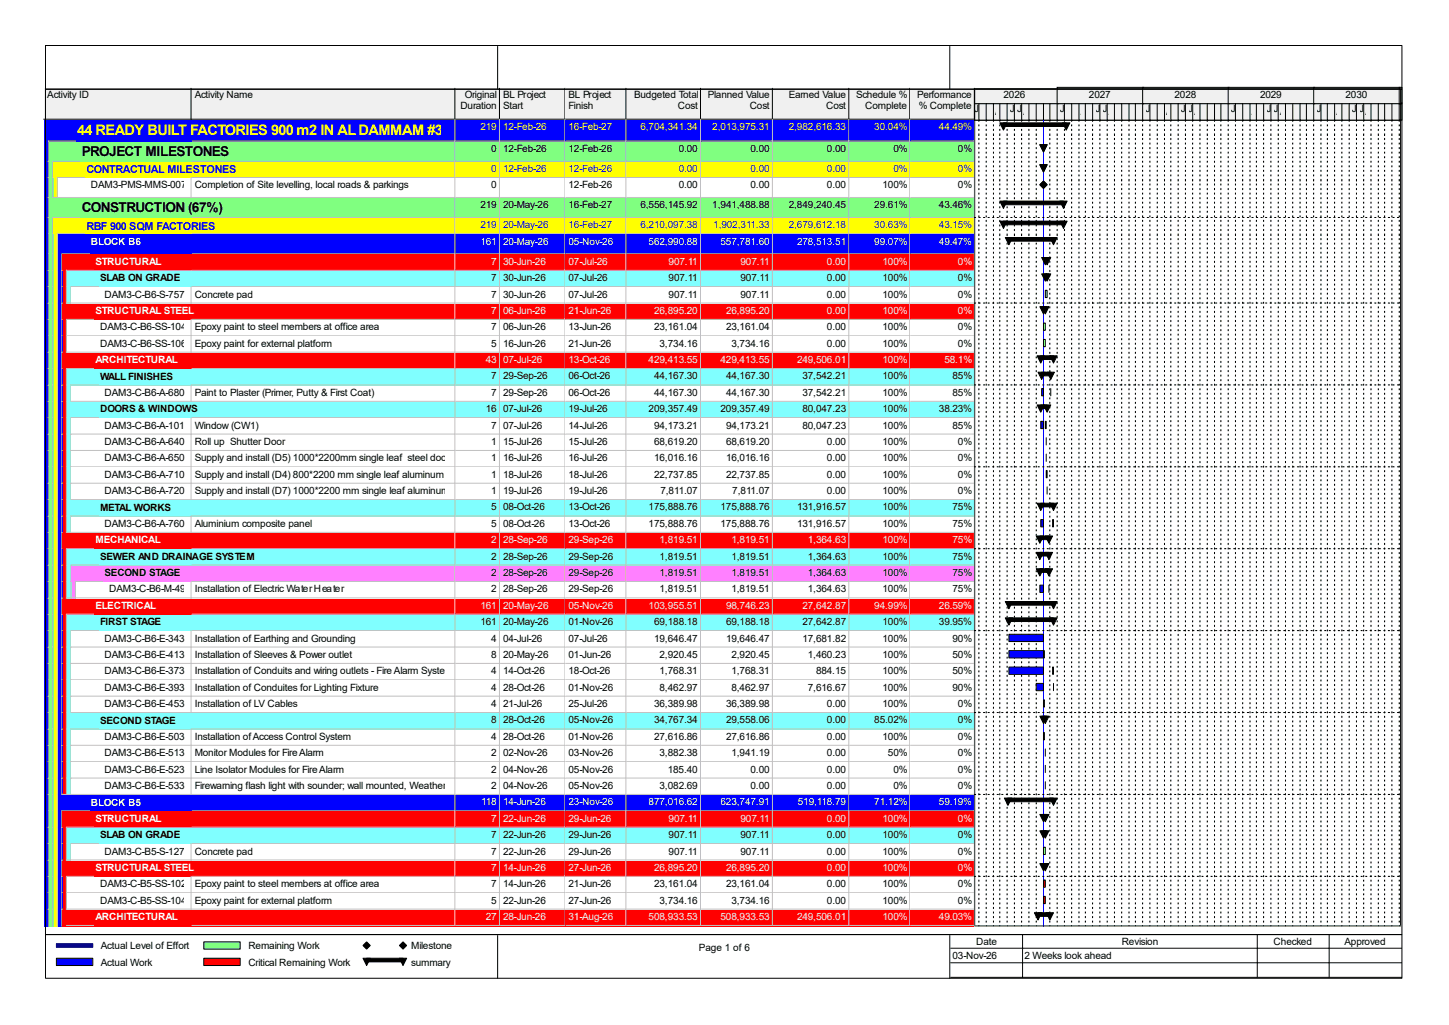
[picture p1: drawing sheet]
<svg xmlns="http://www.w3.org/2000/svg" width="420mm" height="297mm" viewBox="0 0 420 297" stroke-linecap="round" stroke-linejoin="round" font-family="sans-serif">
<defs><g id="words">
<text font-size="4.2" fill="#ff0" x="22.4" y="39">44 READY BUILT FACTORIES 900 m2 IN AL DAMMAM #3</text>
<g font-size="4">
<text x="23.7" y="45.1">PROJECT MILESTONES</text>
<text x="23.7" y="61.4">CONSTRUCTION (67%)</text>
</g>
<g font-size="3.2" fill="#00f">
<text x="25.1" y="50.2">CONTRACTUAL MILESTONES</text>
<text x="25.1" y="66.5">RBF 900 SQM FACTORIES</text>
</g>
<g font-size="2.9">
<text x="13.7" y="28.4">Activity ID</text>
<text x="56.4" y="28.4">Activity Name</text>
<text x="134.7" y="28.4">Original</text>
<text x="145.8" y="28.4">BL Project</text>
<text x="164.8" y="28.4">BL Project</text>
<text x="183.8" y="28.4">Budgeted Total</text>
<text x="205.1" y="28.4">Planned Value</text>
<text x="228.6" y="28.4">Earned Value</text>
<text x="248.1" y="28.4">Schedule %</text>
<text x="265.8" y="28.4">Performance</text>
<text x="290.9" y="28.4">2026</text>
<text x="315.6" y="28.4">2027</text>
<text x="340.4" y="28.4">2028</text>
<text x="365.2" y="28.4">2029</text>
<text x="390" y="28.4">2030</text>
<text x="133.4" y="31.6">Duration</text>
<text x="145.8" y="31.6">Start</text>
<text x="164.8" y="31.6">Finish</text>
<text x="196.5" y="31.6">Cost</text>
<text x="217.3" y="31.6">Cost</text>
<text x="239.4" y="31.6">Cost</text>
<text x="250.8" y="31.6">Complete</text>
<text x="266.3" y="31.6">% Complete</text>
<text x="282.4" y="32.4">J</text>
<text x="288.5" y="33.2">A</text>
<text x="292.7" y="32.4">J</text>
<text x="294.8" y="32.4">J</text>
<text x="296.7" y="33.2">A</text>
<text x="307.2" y="32.4">J</text>
<text x="313.3" y="33.2">A</text>
<text x="317.5" y="32.4">J</text>
<text x="319.6" y="32.4">J</text>
<text x="321.4" y="33.2">A</text>
<text x="332" y="32.4">J</text>
<text x="338" y="33.2">A</text>
<text x="342.3" y="32.4">J</text>
<text x="344.4" y="32.4">J</text>
<text x="346.2" y="33.2">A</text>
<text x="356.8" y="32.4">J</text>
<text x="362.8" y="33.2">A</text>
<text x="367.1" y="32.4">J</text>
<text x="369.1" y="32.4">J</text>
<text x="371" y="33.2">A</text>
<text x="381.6" y="32.4">J</text>
<text x="387.3" y="33.2">A</text>
<text x="391.8" y="32.4">J</text>
<text x="394" y="32.4">J</text>
<text x="395.8" y="33.2">A</text>
<text x="142.4" y="44">0</text>
<text x="145.8" y="44">12-Feb-26</text>
<text x="164.8" y="44">12-Feb-26</text>
<text x="196.7" y="44">0.00</text>
<text x="217.6" y="44">0.00</text>
<text x="239.7" y="44">0.00</text>
<text x="259" y="44">0%</text>
<text x="277.7" y="44">0%</text>
<text x="26.4" y="54.6">DAM3-PMS-MMS-0070</text>
<text x="56.4" y="54.6">Completion of Site levelling, local roads &amp; parkings</text>
<text x="142.4" y="54.6">0</text>
<text x="164.8" y="54.6">12-Feb-26</text>
<text x="196.7" y="54.6">0.00</text>
<text x="217.6" y="54.6">0.00</text>
<text x="239.7" y="54.6">0.00</text>
<text x="255.8" y="54.6">100%</text>
<text x="277.7" y="54.6">0%</text>
<text x="139.2" y="60.4">219</text>
<text x="145.8" y="60.4">20-May-26</text>
<text x="164.8" y="60.4">16-Feb-27</text>
<text x="185.6" y="60.4">6,556,145.92</text>
<text x="206.5" y="60.4">1,941,488.88</text>
<text x="228.6" y="60.4">2,849,240.45</text>
<text x="253.4" y="60.4">29.61%</text>
<text x="272.1" y="60.4">43.46%</text>
<text x="29" y="81.5">SLAB ON GRADE</text>
<text x="142.4" y="81.4">7</text>
<text x="145.8" y="81.4">30-Jun-26</text>
<text x="164.8" y="81.4">07-Jul-26</text>
<text x="193.8" y="81.4">907.11</text>
<text x="214.6" y="81.4">907.11</text>
<text x="239.7" y="81.4">0.00</text>
<text x="255.8" y="81.4">100%</text>
<text x="277.7" y="81.4">0%</text>
<text x="30.3" y="86.2">DAM3-C-B6-S-757</text>
<text x="56.4" y="86.2">Concrete pad</text>
<text x="142.4" y="86.2">7</text>
<text x="145.8" y="86.2">30-Jun-26</text>
<text x="164.8" y="86.2">07-Jul-26</text>
<text x="193.8" y="86.2">907.11</text>
<text x="214.6" y="86.2">907.11</text>
<text x="239.7" y="86.2">0.00</text>
<text x="255.8" y="86.2">100%</text>
<text x="277.7" y="86.2">0%</text>
<text x="29" y="95.7">DAM3-C-B6-SS-1040</text>
<text x="56.4" y="95.7">Epoxy paint to steel members at office area</text>
<text x="142.4" y="95.7">7</text>
<text x="145.8" y="95.7">06-Jun-26</text>
<text x="164.8" y="95.7">13-Jun-26</text>
<text x="189.6" y="95.7">23,161.04</text>
<text x="210.4" y="95.7">23,161.04</text>
<text x="239.7" y="95.7">0.00</text>
<text x="255.8" y="95.7">100%</text>
<text x="277.7" y="95.7">0%</text>
<text x="29" y="100.5">DAM3-C-B6-SS-1060</text>
<text x="56.4" y="100.5">Epoxy paint for external platform</text>
<text x="142.4" y="100.5">5</text>
<text x="145.8" y="100.5">16-Jun-26</text>
<text x="164.8" y="100.5">21-Jun-26</text>
<text x="191.2" y="100.5">3,734.16</text>
<text x="212" y="100.5">3,734.16</text>
<text x="239.7" y="100.5">0.00</text>
<text x="255.8" y="100.5">100%</text>
<text x="277.7" y="100.5">0%</text>
<text x="29" y="110">WALL FINISHES</text>
<text x="142.4" y="109.9">7</text>
<text x="145.8" y="109.9">29-Sep-26</text>
<text x="164.8" y="109.9">06-Oct-26</text>
<text x="189.6" y="109.9">44,167.30</text>
<text x="210.4" y="109.9">44,167.30</text>
<text x="232.6" y="109.9">37,542.21</text>
<text x="255.8" y="109.9">100%</text>
<text x="276.1" y="109.9">85%</text>
<text x="29" y="119.5">DOORS &amp; WINDOWS</text>
<text x="30.3" y="114.7">DAM3-C-B6-A-680</text>
<text x="56.4" y="114.7">Paint to Plaster (Primer, Putty &amp; First Coat)</text>
<text x="140.8" y="119.4">16</text>
<text x="142.4" y="114.7">7</text>
<text x="145.8" y="114.7">29-Sep-26</text>
<text x="145.8" y="119.4">07-Jul-26</text>
<text x="164.8" y="114.7">06-Oct-26</text>
<text x="164.8" y="119.4">19-Jul-26</text>
<text x="188" y="119.4">209,357.49</text>
<text x="189.6" y="114.7">44,167.30</text>
<text x="208.8" y="119.4">209,357.49</text>
<text x="210.4" y="114.7">44,167.30</text>
<text x="232.6" y="114.7">37,542.21</text>
<text x="232.6" y="119.4">80,047.23</text>
<text x="255.8" y="114.7">100%</text>
<text x="255.8" y="119.4">100%</text>
<text x="272.1" y="119.4">38.23%</text>
<text x="276.1" y="114.7">85%</text>
<text x="30.3" y="124.2">DAM3-C-B6-A-1010</text>
<text x="56.4" y="124.2">Window (CW1)</text>
<text x="142.4" y="124.2">7</text>
<text x="145.8" y="124.2">07-Jul-26</text>
<text x="164.8" y="124.2">14-Jul-26</text>
<text x="189.6" y="124.2">94,173.21</text>
<text x="210.4" y="124.2">94,173.21</text>
<text x="232.6" y="124.2">80,047.23</text>
<text x="255.8" y="124.2">100%</text>
<text x="276.1" y="124.2">85%</text>
<text x="30.3" y="128.9">DAM3-C-B6-A-640</text>
<text x="56.4" y="128.9">Roll up Shutter Door</text>
<text x="142.4" y="128.9">1</text>
<text x="145.8" y="128.9">15-Jul-26</text>
<text x="164.8" y="128.9">15-Jul-26</text>
<text x="189.6" y="128.9">68,619.20</text>
<text x="210.4" y="128.9">68,619.20</text>
<text x="239.7" y="128.9">0.00</text>
<text x="255.8" y="128.9">100%</text>
<text x="277.7" y="128.9">0%</text>
<text x="30.3" y="133.7">DAM3-C-B6-A-650</text>
<text x="56.4" y="133.7">Supply and install (D5) 1000*2200mm single leaf steel door with door1</text>
<text x="145.8" y="133.7">16-Jul-26</text>
<text x="164.8" y="133.7">16-Jul-26</text>
<text x="189.6" y="133.7">16,016.16</text>
<text x="210.4" y="133.7">16,016.16</text>
<text x="239.7" y="133.7">0.00</text>
<text x="255.8" y="133.7">100%</text>
<text x="277.7" y="133.7">0%</text>
<text x="30.3" y="138.4">DAM3-C-B6-A-710</text>
<text x="30.3" y="143.2">DAM3-C-B6-A-720</text>
<text x="56.4" y="138.4">Supply and install (D4) 800*2200 mm single leaf aluminum door with door18-Jul-26</text>
<text x="56.4" y="143.2">Supply and install (D7) 1000*2200 mm single leaf aluminum door with door</text>
<text x="142.4" y="138.4">1</text>
<text x="142.4" y="143.2">1</text>
<text x="145.8" y="143.2">19-Jul-26</text>
<text x="164.8" y="138.4">18-Jul-26</text>
<text x="164.8" y="143.2">19-Jul-26</text>
<text x="189.6" y="138.4">22,737.85</text>
<text x="191.4" y="143.2">7,811.07</text>
<text x="210.4" y="138.4">22,737.85</text>
<text x="212.3" y="143.2">7,811.07</text>
<text x="239.7" y="138.4">0.00</text>
<text x="239.7" y="143.2">0.00</text>
<text x="255.8" y="138.4">100%</text>
<text x="255.8" y="143.2">100%</text>
<text x="277.7" y="138.4">0%</text>
<text x="277.7" y="143.2">0%</text>
<text x="29" y="148">METAL WORKS</text>
<text x="142.4" y="147.9">5</text>
<text x="145.8" y="147.9">08-Oct-26</text>
<text x="164.8" y="147.9">13-Oct-26</text>
<text x="188" y="147.9">175,888.76</text>
<text x="208.8" y="147.9">175,888.76</text>
<text x="231" y="147.9">131,916.57</text>
<text x="255.8" y="147.9">100%</text>
<text x="276.1" y="147.9">75%</text>
<text x="30.3" y="152.7">DAM3-C-B6-A-760</text>
<text x="56.4" y="152.7">Aluminium composite panel</text>
<text x="142.4" y="152.7">5</text>
<text x="145.8" y="152.7">08-Oct-26</text>
<text x="164.8" y="152.7">13-Oct-26</text>
<text x="188" y="152.7">175,888.76</text>
<text x="208.8" y="152.7">175,888.76</text>
<text x="231" y="152.7">131,916.57</text>
<text x="255.8" y="152.7">100%</text>
<text x="276.1" y="152.7">75%</text>
<text x="29" y="162.3">SEWER AND DRAINAGE SYSTEM</text>
<text x="30.3" y="167">SECOND STAGE</text>
<text x="142.4" y="162.2">2</text>
<text x="142.4" y="166.9">2</text>
<text x="145.8" y="162.2">28-Sep-26</text>
<text x="145.8" y="166.9">28-Sep-26</text>
<text x="164.8" y="162.2">29-Sep-26</text>
<text x="164.8" y="166.9">29-Sep-26</text>
<text x="191.2" y="162.2">1,819.51</text>
<text x="191.2" y="166.9">1,819.51</text>
<text x="212" y="162.2">1,819.51</text>
<text x="212" y="166.9">1,819.51</text>
<text x="234.1" y="162.2">1,364.63</text>
<text x="234.1" y="166.9">1,364.63</text>
<text x="255.8" y="162.2">100%</text>
<text x="255.8" y="166.9">100%</text>
<text x="276.1" y="162.2">75%</text>
<text x="276.1" y="166.9">75%</text>
<text x="31.6" y="171.7">DAM3-C-B6-M-490</text>
<text x="56.4" y="171.7">Installation of Electric Water Heater</text>
<text x="142.4" y="171.7">2</text>
<text x="145.8" y="171.7">28-Sep-26</text>
<text x="164.8" y="171.7">29-Sep-26</text>
<text x="191.2" y="171.7">1,819.51</text>
<text x="212" y="171.7">1,819.51</text>
<text x="234.1" y="171.7">1,364.63</text>
<text x="255.8" y="171.7">100%</text>
<text x="276.1" y="171.7">75%</text>
<text x="29" y="181.2">FIRST STAGE</text>
<text x="30.3" y="185.9">DAM3-C-B6-E-343</text>
<text x="56.4" y="185.9">Installation of Earthing and Grounding</text>
<text x="139.2" y="181.1">161</text>
<text x="142.4" y="185.9">4</text>
<text x="145.8" y="181.1">20-May-26</text>
<text x="145.8" y="185.9">04-Jul-26</text>
<text x="164.8" y="181.1">01-Nov-26</text>
<text x="164.8" y="185.9">07-Jul-26</text>
<text x="189.6" y="181.1">69,188.18</text>
<text x="189.6" y="185.9">19,646.47</text>
<text x="210.4" y="181.1">69,188.18</text>
<text x="210.4" y="185.9">19,646.47</text>
<text x="232.6" y="181.1">27,642.87</text>
<text x="232.6" y="185.9">17,681.82</text>
<text x="255.8" y="181.1">100%</text>
<text x="255.8" y="185.9">100%</text>
<text x="272.1" y="181.1">39.95%</text>
<text x="276.1" y="185.9">90%</text>
<text x="30.3" y="190.6">DAM3-C-B6-E-413</text>
<text x="56.4" y="190.6">Installation of Sleeves &amp; Power outlet</text>
<text x="142.4" y="190.6">8</text>
<text x="145.8" y="190.6">20-May-26</text>
<text x="164.8" y="190.6">01-Jun-26</text>
<text x="191.2" y="190.6">2,920.45</text>
<text x="212" y="190.6">2,920.45</text>
<text x="234.1" y="190.6">1,460.23</text>
<text x="255.8" y="190.6">100%</text>
<text x="276.1" y="190.6">50%</text>
<text x="30.3" y="195.4">DAM3-C-B6-E-373</text>
<text x="56.4" y="195.4">Installation of Conduits and wiring outlets - Fire Alarm System</text>
<text x="142.4" y="195.4">4</text>
<text x="145.8" y="195.4">14-Oct-26</text>
<text x="164.8" y="195.4">18-Oct-26</text>
<text x="191.2" y="195.4">1,768.31</text>
<text x="212" y="195.4">1,768.31</text>
<text x="236.5" y="195.4">884.15</text>
<text x="255.8" y="195.4">100%</text>
<text x="276.1" y="195.4">50%</text>
<text x="30.3" y="200.1">DAM3-C-B6-E-393</text>
<text x="56.4" y="200.1">Installation of Conduites for Lighting Fixture</text>
<text x="142.4" y="200.1">4</text>
<text x="145.8" y="200.1">28-Oct-26</text>
<text x="164.8" y="200.1">01-Nov-26</text>
<text x="191.2" y="200.1">8,462.97</text>
<text x="212" y="200.1">8,462.97</text>
<text x="234.1" y="200.1">7,616.67</text>
<text x="255.8" y="200.1">100%</text>
<text x="276.1" y="200.1">90%</text>
<text x="29" y="209.7">SECOND STAGE</text>
<text x="30.3" y="204.9">DAM3-C-B6-E-453</text>
<text x="56.4" y="204.9">Installation of LV Cables</text>
<text x="142.4" y="204.9">4</text>
<text x="142.4" y="209.6">8</text>
<text x="145.8" y="204.9">21-Jul-26</text>
<text x="145.8" y="209.6">28-Oct-26</text>
<text x="164.8" y="204.9">25-Jul-26</text>
<text x="164.8" y="209.6">05-Nov-26</text>
<text x="189.6" y="204.9">36,389.98</text>
<text x="189.6" y="209.6">34,767.34</text>
<text x="210.4" y="204.9">36,389.98</text>
<text x="210.4" y="209.6">29,558.06</text>
<text x="239.7" y="204.9">0.00</text>
<text x="239.7" y="209.6">0.00</text>
<text x="253.4" y="209.6">85.02%</text>
<text x="255.8" y="204.9">100%</text>
<text x="277.7" y="204.9">0%</text>
<text x="277.7" y="209.6">0%</text>
<text x="30.3" y="214.4">DAM3-C-B6-E-503</text>
<text x="56.4" y="214.4">Installation of Access Control System</text>
<text x="142.4" y="214.4">4</text>
<text x="145.8" y="214.4">28-Oct-26</text>
<text x="164.8" y="214.4">01-Nov-26</text>
<text x="189.6" y="214.4">27,616.86</text>
<text x="210.4" y="214.4">27,616.86</text>
<text x="239.7" y="214.4">0.00</text>
<text x="255.8" y="214.4">100%</text>
<text x="277.7" y="214.4">0%</text>
<text x="30.3" y="219.1">DAM3-C-B6-E-513</text>
<text x="56.4" y="219.1">Monitor Modules for Fire Alarm</text>
<text x="142.4" y="219.1">2</text>
<text x="145.8" y="219.1">02-Nov-26</text>
<text x="164.8" y="219.1">03-Nov-26</text>
<text x="191.2" y="219.1">3,882.38</text>
<text x="212" y="219.1">1,941.19</text>
<text x="239.7" y="219.1">0.00</text>
<text x="257.3" y="219.1">50%</text>
<text x="277.7" y="219.1">0%</text>
<text x="30.3" y="223.9">DAM3-C-B6-E-523</text>
<text x="56.4" y="223.9">Line Isolator Modules for Fire Alarm</text>
<text x="142.4" y="223.9">2</text>
<text x="145.8" y="223.9">04-Nov-26</text>
<text x="164.8" y="223.9">05-Nov-26</text>
<text x="193.5" y="223.9">185.40</text>
<text x="217.6" y="223.9">0.00</text>
<text x="239.7" y="223.9">0.00</text>
<text x="259" y="223.9">0%</text>
<text x="277.7" y="223.9">0%</text>
<text x="30.3" y="228.6">DAM3-C-B6-E-533</text>
<text x="56.4" y="228.6">Firewarning flash light with sounder; wall mounted, Weather proof</text>
<text x="142.4" y="228.6">2</text>
<text x="145.8" y="228.6">04-Nov-26</text>
<text x="164.8" y="228.6">05-Nov-26</text>
<text x="191.2" y="228.6">3,082.69</text>
<text x="217.6" y="228.6">0.00</text>
<text x="239.7" y="228.6">0.00</text>
<text x="259" y="228.6">0%</text>
<text x="277.7" y="228.6">0%</text>
<text x="29" y="243">SLAB ON GRADE</text>
<text x="142.4" y="242.9">7</text>
<text x="145.8" y="242.9">22-Jun-26</text>
<text x="164.8" y="242.9">29-Jun-26</text>
<text x="193.8" y="242.9">907.11</text>
<text x="214.6" y="242.9">907.11</text>
<text x="239.7" y="242.9">0.00</text>
<text x="255.8" y="242.9">100%</text>
<text x="277.7" y="242.9">0%</text>
<text x="30.3" y="247.6">DAM3-C-B5-S-1277</text>
<text x="56.4" y="247.6">Concrete pad</text>
<text x="142.4" y="247.6">7</text>
<text x="145.8" y="247.6">22-Jun-26</text>
<text x="164.8" y="247.6">29-Jun-26</text>
<text x="193.8" y="247.6">907.11</text>
<text x="214.6" y="247.6">907.11</text>
<text x="239.7" y="247.6">0.00</text>
<text x="255.8" y="247.6">100%</text>
<text x="277.7" y="247.6">0%</text>
<text x="29" y="257.1">DAM3-C-B5-SS-1020</text>
<text x="56.4" y="257.1">Epoxy paint to steel members at office area</text>
<text x="142.4" y="257.1">7</text>
<text x="145.8" y="257.1">14-Jun-26</text>
<text x="164.8" y="257.1">21-Jun-26</text>
<text x="189.6" y="257.1">23,161.04</text>
<text x="210.4" y="257.1">23,161.04</text>
<text x="239.7" y="257.1">0.00</text>
<text x="255.8" y="257.1">100%</text>
<text x="277.7" y="257.1">0%</text>
<text x="29" y="261.8">DAM3-C-B5-SS-1040</text>
<text x="56.4" y="261.8">Epoxy paint for external platform</text>
<text x="142.4" y="261.8">5</text>
<text x="145.8" y="261.8">22-Jun-26</text>
<text x="164.8" y="261.8">27-Jun-26</text>
<text x="191.2" y="261.8">3,734.16</text>
<text x="212" y="261.8">3,734.16</text>
<text x="239.7" y="261.8">0.00</text>
<text x="255.8" y="261.8">100%</text>
<text x="277.7" y="261.8">0%</text>
<text x="29.3" y="275">Actual Level of Effort</text>
<text x="72" y="275">Remaining Work</text>
<text x="119.2" y="275">Milestone</text>
<text x="202.5" y="275.5">Page 1 of 6</text>
<text x="283" y="273.7">Date</text>
<text x="325.1" y="273.7">Revision</text>
<text x="369.1" y="273.7">Checked</text>
<text x="389.7" y="273.7">Approved</text>
<text x="29.3" y="279.8">Actual Work</text>
<text x="72" y="279.8">Critical Remaining Work</text>
<text x="119.2" y="279.8">summary</text>
<text x="276.1" y="277.9">03-Nov-26</text>
<text x="296.9" y="277.9">2 Weeks look ahead</text>
</g>
<g font-size="2.9" fill="#ff0">
<text x="139.2" y="37.7">219</text>
<text x="145.8" y="37.7">12-Feb-26</text>
<text x="164.8" y="37.7">16-Feb-27</text>
<text x="185.6" y="37.7">6,704,341.34</text>
<text x="206.5" y="37.7">2,013,975.31</text>
<text x="228.6" y="37.7">2,982,616.33</text>
<text x="253.4" y="37.7">30.04%</text>
<text x="272.1" y="37.7">44.49%</text>
</g>
<g font-size="2.9" fill="#00f">
<text x="142.4" y="49.8">0</text>
<text x="145.8" y="49.8">12-Feb-26</text>
<text x="164.8" y="49.8">12-Feb-26</text>
<text x="196.7" y="49.8">0.00</text>
<text x="217.6" y="49.8">0.00</text>
<text x="239.7" y="49.8">0.00</text>
<text x="259" y="49.8">0%</text>
<text x="277.7" y="49.8">0%</text>
<text x="139.2" y="66.2">219</text>
<text x="145.8" y="66.2">20-May-26</text>
<text x="164.8" y="66.2">16-Feb-27</text>
<text x="185.6" y="66.2">6,210,097.38</text>
<text x="206.7" y="66.2">1,902,311.33</text>
<text x="228.6" y="66.2">2,679,612.18</text>
<text x="253.4" y="66.2">30.63%</text>
<text x="272.1" y="66.2">43.15%</text>
</g>
<g font-size="2.9" fill="#fff">
<text x="26.4" y="71">BLOCK B6</text>
<text x="139.2" y="70.9">161</text>
<text x="145.8" y="70.9">20-May-26</text>
<text x="164.8" y="70.9">05-Nov-26</text>
<text x="188" y="70.9">562,990.88</text>
<text x="208.8" y="70.9">557,781.60</text>
<text x="231" y="70.9">278,513.51</text>
<text x="253.4" y="70.9">99.07%</text>
<text x="272.1" y="70.9">49.47%</text>
<text x="27.7" y="76.8">STRUCTURAL</text>
<text x="142.4" y="76.7">7</text>
<text x="145.8" y="76.7">30-Jun-26</text>
<text x="164.8" y="76.7">07-Jul-26</text>
<text x="193.8" y="76.7">907.11</text>
<text x="214.6" y="76.7">907.11</text>
<text x="239.7" y="76.7">0.00</text>
<text x="255.8" y="76.7">100%</text>
<text x="277.7" y="76.7">0%</text>
<text x="27.7" y="91.1">STRUCTURAL STEEL</text>
<text x="142.4" y="91">7</text>
<text x="145.8" y="91">06-Jun-26</text>
<text x="164.8" y="91">21-Jun-26</text>
<text x="189.6" y="91">26,895.20</text>
<text x="210.4" y="91">26,895.20</text>
<text x="239.7" y="91">0.00</text>
<text x="255.8" y="91">100%</text>
<text x="277.7" y="91">0%</text>
<text x="27.7" y="105.3">ARCHITECTURAL</text>
<text x="140.8" y="105.2">43</text>
<text x="145.8" y="105.2">07-Jul-26</text>
<text x="164.8" y="105.2">13-Oct-26</text>
<text x="188" y="105.2">429,413.55</text>
<text x="208.8" y="105.2">429,413.55</text>
<text x="231" y="105.2">249,506.01</text>
<text x="255.8" y="105.2">100%</text>
<text x="273.7" y="105.2">58.1%</text>
<text x="27.7" y="157.5">MECHANICAL</text>
<text x="142.4" y="157.4">2</text>
<text x="145.8" y="157.4">28-Sep-26</text>
<text x="164.8" y="157.4">29-Sep-26</text>
<text x="191.2" y="157.4">1,819.51</text>
<text x="212" y="157.4">1,819.51</text>
<text x="234.1" y="157.4">1,364.63</text>
<text x="255.8" y="157.4">100%</text>
<text x="276.1" y="157.4">75%</text>
<text x="27.7" y="176.5">ELECTRICAL</text>
<text x="139.2" y="176.4">161</text>
<text x="145.8" y="176.4">20-May-26</text>
<text x="164.8" y="176.4">05-Nov-26</text>
<text x="188" y="176.4">103,955.51</text>
<text x="210.4" y="176.4">98,746.23</text>
<text x="232.6" y="176.4">27,642.87</text>
<text x="253.4" y="176.4">94.99%</text>
<text x="272.1" y="176.4">26.59%</text>
<text x="26.4" y="233.4">BLOCK B5</text>
<text x="139.5" y="233.3">118</text>
<text x="145.8" y="233.3">14-Jun-26</text>
<text x="164.8" y="233.3">23-Nov-26</text>
<text x="188" y="233.3">877,016.62</text>
<text x="208.8" y="233.3">623,747.91</text>
<text x="231.3" y="233.3">519,118.79</text>
<text x="253.4" y="233.3">71.12%</text>
<text x="272.1" y="233.3">59.19%</text>
<text x="27.7" y="238.2">STRUCTURAL</text>
<text x="142.4" y="238.1">7</text>
<text x="145.8" y="238.1">22-Jun-26</text>
<text x="164.8" y="238.1">29-Jun-26</text>
<text x="193.8" y="238.1">907.11</text>
<text x="214.6" y="238.1">907.11</text>
<text x="239.7" y="238.1">0.00</text>
<text x="255.8" y="238.1">100%</text>
<text x="277.7" y="238.1">0%</text>
<text x="27.7" y="252.4">STRUCTURAL STEEL</text>
<text x="142.4" y="252.3">7</text>
<text x="145.8" y="252.3">14-Jun-26</text>
<text x="164.8" y="252.3">27-Jun-26</text>
<text x="189.6" y="252.3">26,895.20</text>
<text x="210.4" y="252.3">26,895.20</text>
<text x="239.7" y="252.3">0.00</text>
<text x="255.8" y="252.3">100%</text>
<text x="277.7" y="252.3">0%</text>
<text x="27.7" y="266.7">ARCHITECTURAL</text>
<text x="140.8" y="266.6">27</text>
<text x="145.8" y="266.6">28-Jun-26</text>
<text x="164.8" y="266.6">31-Aug-26</text>
<text x="188" y="266.6">508,933.53</text>
<text x="208.8" y="266.6">508,933.53</text>
<text x="231" y="266.6">249,506.01</text>
<text x="255.8" y="266.6">100%</text>
<text x="272.1" y="266.6">49.03%</text>
</g>
</g></defs>
<path d="M12.9 25.6h42.7v9.2h-42.7z" fill="#f0f0f0"/>
<path d="M55.4 25.6v8.9h-42.7" fill="none" stroke="#000" stroke-width=".29"/>
<path d="M55.6 25.6h76.5v9.2h-76.5z" fill="#f0f0f0"/>
<path d="M131.8 25.6v8.9h-76.4" fill="none" stroke="#000" stroke-width=".29"/>
<path d="M132.1 25.6h12.9v9.2h-12.9z" fill="#f0f0f0"/>
<path d="M144.8 25.6v8.9h-13" fill="none" stroke="#000" stroke-width=".29"/>
<path d="M145 25.6h19v9.2h-19z" fill="#f0f0f0"/>
<path d="M163.8 25.6v8.9h-19" fill="none" stroke="#000" stroke-width=".29"/>
<path d="M164 25.6h17.7v9.2h-17.7z" fill="#f0f0f0"/>
<path d="M181.4 25.6v8.9h-17.6" fill="none" stroke="#000" stroke-width=".29"/>
<path d="M181.7 25.6h21.6v9.2h-21.6z" fill="#f0f0f0"/>
<path d="M203 25.6v8.9h-21.6" fill="none" stroke="#000" stroke-width=".29"/>
<path d="M203.3 25.6h20.9v9.2h-20.9z" fill="#f0f0f0"/>
<path d="M223.9 25.6v8.9h-20.9" fill="none" stroke="#000" stroke-width=".29"/>
<path d="M224.2 25.6h22.1v9.2h-22.1z" fill="#f0f0f0"/>
<path d="M246 25.6v8.9h-22.1" fill="none" stroke="#000" stroke-width=".29"/>
<path d="M246.3 25.6h17.6v9.2h-17.6z" fill="#f0f0f0"/>
<path d="M263.7 25.6v8.9h-17.7" fill="none" stroke="#000" stroke-width=".29"/>
<path d="M263.9 25.6h18.8v9.2h-18.8z" fill="#f0f0f0"/>
<path d="M282.4 25.6v8.9h-18.7" fill="none" stroke="#000" stroke-width=".29"/>
<path d="M12.9 34.8h42.7v6.3h-42.7z" fill="#00f"/>
<path d="M14 40.9h41.6" fill="none" stroke="#c0c0c0" stroke-width=".29"/>
<g fill="#00f">
<path d="M55.6 34.8h76.5v6.3h-76.5z"/>
<path d="M22.1 35.1h109.2v5.8h-109.2z"/>
</g>
<path d="M131.8 34.5v6.4h-76.2" fill="none" stroke="#c0c0c0" stroke-width=".29"/>
<g fill="#00f">
<path d="M132.1 34.8h12.9v6.3h-12.9z"/>
<path d="M132.6 35.1h11.6v5.8h-11.6z"/>
</g>
<path d="M144.8 34.5v6.4h-12.7" fill="none" stroke="#c0c0c0" stroke-width=".29"/>
<g fill="#00f">
<path d="M145 34.8h19v6.3h-19z"/>
<path d="M145.5 35.1h17.7v5.8h-17.7z"/>
</g>
<path d="M163.8 34.5v6.4h-18.8" fill="none" stroke="#c0c0c0" stroke-width=".29"/>
<g fill="#00f">
<path d="M164 34.8h17.7v6.3h-17.7z"/>
<path d="M164.5 35.1h16.4v5.8h-16.4z"/>
</g>
<path d="M181.4 34.5v6.4h-17.4" fill="none" stroke="#c0c0c0" stroke-width=".29"/>
<g fill="#00f">
<path d="M181.7 34.8h21.6v6.3h-21.6z"/>
<path d="M182.2 35.1h20.3v5.8h-20.3z"/>
</g>
<path d="M203 34.5v6.4h-21.3" fill="none" stroke="#c0c0c0" stroke-width=".29"/>
<g fill="#00f">
<path d="M203.3 34.8h20.9v6.3h-20.9z"/>
<path d="M203.8 35.1h19.6v5.8h-19.6z"/>
</g>
<path d="M223.9 34.5v6.4h-20.6" fill="none" stroke="#c0c0c0" stroke-width=".29"/>
<g fill="#00f">
<path d="M224.2 34.8h22.1v6.3h-22.1z"/>
<path d="M224.7 35.1h20.8v5.8h-20.8z"/>
</g>
<path d="M246 34.5v6.4h-21.9" fill="none" stroke="#c0c0c0" stroke-width=".29"/>
<g fill="#00f">
<path d="M246.3 34.8h17.6v6.3h-17.6z"/>
<path d="M246.8 35.1h16.3v5.8h-16.3z"/>
</g>
<path d="M263.7 34.5v6.4h-17.4" fill="none" stroke="#c0c0c0" stroke-width=".29"/>
<g fill="#00f">
<path d="M263.9 34.8h18.8v6.3h-18.8z"/>
<path d="M264.5 35.1h17.4v5.8h-17.4z"/>
</g>
<path d="M282.4 34.5v6.4h-18.4" fill="none" stroke="#c0c0c0" stroke-width=".29"/>
<path d="M12.9 41.1h1.3v5.8h-1.3z" fill="#00f"/>
<path d="M14 40.9v6" fill="none" stroke="#c0c0c0" stroke-width=".29"/>
<path d="M14.2 41.1h41.4v5.8h-41.4z" fill="#80ff80"/>
<path d="M15.3 46.7h40.3" fill="none" stroke="#c0c0c0" stroke-width=".29"/>
<g fill="#80ff80">
<path d="M55.6 41.1h76.5v5.8h-76.5z"/>
<path d="M23.5 41.4h107.8v5.3h-107.8z"/>
</g>
<path d="M131.8 40.9v5.8h-76.2" fill="none" stroke="#c0c0c0" stroke-width=".29"/>
<g fill="#80ff80">
<path d="M132.1 41.1h12.9v5.8h-12.9z"/>
<path d="M132.6 41.4h11.6v5.3h-11.6z"/>
</g>
<path d="M144.8 40.9v5.8h-12.7" fill="none" stroke="#c0c0c0" stroke-width=".29"/>
<g fill="#80ff80">
<path d="M145 41.1h19v5.8h-19z"/>
<path d="M145.5 41.4h17.7v5.3h-17.7z"/>
</g>
<path d="M163.8 40.9v5.8h-18.8" fill="none" stroke="#c0c0c0" stroke-width=".29"/>
<g fill="#80ff80">
<path d="M164 41.1h17.7v5.8h-17.7z"/>
<path d="M164.5 41.4h16.4v5.3h-16.4z"/>
</g>
<path d="M181.4 40.9v5.8h-17.4" fill="none" stroke="#c0c0c0" stroke-width=".29"/>
<g fill="#80ff80">
<path d="M181.7 41.1h21.6v5.8h-21.6z"/>
<path d="M182.2 41.4h20.3v5.3h-20.3z"/>
</g>
<path d="M203 40.9v5.8h-21.3" fill="none" stroke="#c0c0c0" stroke-width=".29"/>
<g fill="#80ff80">
<path d="M203.3 41.1h20.9v5.8h-20.9z"/>
<path d="M203.8 41.4h19.6v5.3h-19.6z"/>
</g>
<path d="M223.9 40.9v5.8h-20.6" fill="none" stroke="#c0c0c0" stroke-width=".29"/>
<g fill="#80ff80">
<path d="M224.2 41.1h22.1v5.8h-22.1z"/>
<path d="M224.7 41.4h20.8v5.3h-20.8z"/>
</g>
<path d="M246 40.9v5.8h-21.9" fill="none" stroke="#c0c0c0" stroke-width=".29"/>
<g fill="#80ff80">
<path d="M246.3 41.1h17.6v5.8h-17.6z"/>
<path d="M246.8 41.4h16.3v5.3h-16.3z"/>
</g>
<path d="M263.7 40.9v5.8h-17.4" fill="none" stroke="#c0c0c0" stroke-width=".29"/>
<g fill="#80ff80">
<path d="M263.9 41.1h18.8v5.8h-18.8z"/>
<path d="M264.5 41.4h17.4v5.3h-17.4z"/>
</g>
<path d="M282.4 40.9v5.8h-18.4" fill="none" stroke="#c0c0c0" stroke-width=".29"/>
<path d="M12.9 46.9h1.3v4.8h-1.3z" fill="#00f"/>
<path d="M14 46.7v5" fill="none" stroke="#c0c0c0" stroke-width=".29"/>
<path d="M14.2 46.9h1.4v4.8h-1.4z" fill="#80ff80"/>
<path d="M15.3 46.7v5" fill="none" stroke="#c0c0c0" stroke-width=".29"/>
<path d="M15.6 46.9h40v4.8h-40z" fill="#ff0"/>
<path d="M16.6 51.4h39" fill="none" stroke="#c0c0c0" stroke-width=".29"/>
<g fill="#ff0">
<path d="M55.6 46.9h76.5v4.8h-76.5z"/>
<path d="M24.8 47.2h106.5v4.2h-106.5z"/>
</g>
<path d="M131.8 46.7v4.7h-76.2" fill="none" stroke="#c0c0c0" stroke-width=".29"/>
<g fill="#ff0">
<path d="M132.1 46.9h12.9v4.8h-12.9z"/>
<path d="M132.6 47.2h11.6v4.2h-11.6z"/>
</g>
<path d="M144.8 46.7v4.7h-12.7" fill="none" stroke="#c0c0c0" stroke-width=".29"/>
<g fill="#ff0">
<path d="M145 46.9h19v4.8h-19z"/>
<path d="M145.5 47.2h17.7v4.2h-17.7z"/>
</g>
<path d="M163.8 46.7v4.7h-18.8" fill="none" stroke="#c0c0c0" stroke-width=".29"/>
<g fill="#ff0">
<path d="M164 46.9h17.7v4.8h-17.7z"/>
<path d="M164.5 47.2h16.4v4.2h-16.4z"/>
</g>
<path d="M181.4 46.7v4.7h-17.4" fill="none" stroke="#c0c0c0" stroke-width=".29"/>
<g fill="#ff0">
<path d="M181.7 46.9h21.6v4.8h-21.6z"/>
<path d="M182.2 47.2h20.3v4.2h-20.3z"/>
</g>
<path d="M203 46.7v4.7h-21.3" fill="none" stroke="#c0c0c0" stroke-width=".29"/>
<g fill="#ff0">
<path d="M203.3 46.9h20.9v4.8h-20.9z"/>
<path d="M203.8 47.2h19.6v4.2h-19.6z"/>
</g>
<path d="M223.9 46.7v4.7h-20.6" fill="none" stroke="#c0c0c0" stroke-width=".29"/>
<g fill="#ff0">
<path d="M224.2 46.9h22.1v4.8h-22.1z"/>
<path d="M224.7 47.2h20.8v4.2h-20.8z"/>
</g>
<path d="M246 46.7v4.7h-21.9" fill="none" stroke="#c0c0c0" stroke-width=".29"/>
<g fill="#ff0">
<path d="M246.3 46.9h17.6v4.8h-17.6z"/>
<path d="M246.8 47.2h16.3v4.2h-16.3z"/>
</g>
<path d="M263.7 46.7v4.7h-17.4" fill="none" stroke="#c0c0c0" stroke-width=".29"/>
<g fill="#ff0">
<path d="M263.9 46.9h18.8v4.8h-18.8z"/>
<path d="M264.5 47.2h17.4v4.2h-17.4z"/>
</g>
<path d="M282.4 46.7v4.7h-18.4" fill="none" stroke="#c0c0c0" stroke-width=".29"/>
<path d="M12.9 51.7h1.3v5.8h-1.3z" fill="#00f"/>
<path d="M14 51.4v6.1" fill="none" stroke="#c0c0c0" stroke-width=".29"/>
<path d="M14.2 51.7h1.4v5.8h-1.4z" fill="#80ff80"/>
<path d="M15.3 51.4v6.1" fill="none" stroke="#c0c0c0" stroke-width=".29"/>
<path d="M15.6 51.7h1.3v5.8h-1.3z" fill="#ff0"/>
<path d="M15.3 57.2h1.6M16.6 51.4v6.1" fill="none" stroke="#c0c0c0" stroke-width=".29"/>
<path d="M16.9 51.7h38.7v5.8h-38.7z" fill="#fff"/>
<path d="M16.6 57.2h39M55.4 51.4v6.1" fill="none" stroke="#c0c0c0" stroke-width=".29"/>
<g fill="#fff">
<path d="M55.6 51.7h76.5v5.8h-76.5z"/>
<path d="M56.2 51.9h75.1v5.3h-75.1z"/>
</g>
<path d="M131.8 51.4v5.8h-76.2" fill="none" stroke="#c0c0c0" stroke-width=".29"/>
<g fill="#fff">
<path d="M132.1 51.7h12.9v5.8h-12.9z"/>
<path d="M132.6 51.9h11.6v5.3h-11.6z"/>
</g>
<path d="M144.8 51.4v5.8h-12.7" fill="none" stroke="#c0c0c0" stroke-width=".29"/>
<path d="M145 51.7h19v5.8h-19z" fill="#fff"/>
<path d="M163.8 51.4v5.8h-18.8" fill="none" stroke="#c0c0c0" stroke-width=".29"/>
<g fill="#fff">
<path d="M164 51.7h17.7v5.8h-17.7z"/>
<path d="M164.5 51.9h16.4v5.3h-16.4z"/>
</g>
<path d="M181.4 51.4v5.8h-17.4" fill="none" stroke="#c0c0c0" stroke-width=".29"/>
<g fill="#fff">
<path d="M181.7 51.7h21.6v5.8h-21.6z"/>
<path d="M182.2 51.9h20.3v5.3h-20.3z"/>
</g>
<path d="M203 51.4v5.8h-21.3" fill="none" stroke="#c0c0c0" stroke-width=".29"/>
<g fill="#fff">
<path d="M203.3 51.7h20.9v5.8h-20.9z"/>
<path d="M203.8 51.9h19.6v5.3h-19.6z"/>
</g>
<path d="M223.9 51.4v5.8h-20.6" fill="none" stroke="#c0c0c0" stroke-width=".29"/>
<g fill="#fff">
<path d="M224.2 51.7h22.1v5.8h-22.1z"/>
<path d="M224.7 51.9h20.8v5.3h-20.8z"/>
</g>
<path d="M246 51.4v5.8h-21.9" fill="none" stroke="#c0c0c0" stroke-width=".29"/>
<g fill="#fff">
<path d="M246.3 51.7h17.6v5.8h-17.6z"/>
<path d="M246.8 51.9h16.3v5.3h-16.3z"/>
</g>
<path d="M263.7 51.4v5.8h-17.4" fill="none" stroke="#c0c0c0" stroke-width=".29"/>
<g fill="#fff">
<path d="M263.9 51.7h18.8v5.8h-18.8z"/>
<path d="M264.5 51.9h17.4v5.3h-17.4z"/>
</g>
<path d="M282.4 51.4v5.8h-18.4" fill="none" stroke="#c0c0c0" stroke-width=".29"/>
<path d="M12.9 57.5h1.3v5.8h-1.3z" fill="#00f"/>
<path d="M14 57.2v6.1" fill="none" stroke="#c0c0c0" stroke-width=".29"/>
<path d="M14.2 57.5h41.4v5.8h-41.4z" fill="#80ff80"/>
<path d="M15.3 63h40.3" fill="none" stroke="#c0c0c0" stroke-width=".29"/>
<g fill="#80ff80">
<path d="M55.6 57.5h76.5v5.8h-76.5z"/>
<path d="M23.5 57.7h107.8v5.3h-107.8z"/>
</g>
<path d="M131.8 57.2v5.8h-76.2" fill="none" stroke="#c0c0c0" stroke-width=".29"/>
<g fill="#80ff80">
<path d="M132.1 57.5h12.9v5.8h-12.9z"/>
<path d="M132.6 57.7h11.6v5.3h-11.6z"/>
</g>
<path d="M144.8 57.2v5.8h-12.7" fill="none" stroke="#c0c0c0" stroke-width=".29"/>
<g fill="#80ff80">
<path d="M145 57.5h19v5.8h-19z"/>
<path d="M145.5 57.7h17.7v5.3h-17.7z"/>
</g>
<path d="M163.8 57.2v5.8h-18.8" fill="none" stroke="#c0c0c0" stroke-width=".29"/>
<g fill="#80ff80">
<path d="M164 57.5h17.7v5.8h-17.7z"/>
<path d="M164.5 57.7h16.4v5.3h-16.4z"/>
</g>
<path d="M181.4 57.2v5.8h-17.4" fill="none" stroke="#c0c0c0" stroke-width=".29"/>
<g fill="#80ff80">
<path d="M181.7 57.5h21.6v5.8h-21.6z"/>
<path d="M182.2 57.7h20.3v5.3h-20.3z"/>
</g>
<path d="M203 57.2v5.8h-21.3" fill="none" stroke="#c0c0c0" stroke-width=".29"/>
<g fill="#80ff80">
<path d="M203.3 57.5h20.9v5.8h-20.9z"/>
<path d="M203.8 57.7h19.6v5.3h-19.6z"/>
</g>
<path d="M223.9 57.2v5.8h-20.6" fill="none" stroke="#c0c0c0" stroke-width=".29"/>
<g fill="#80ff80">
<path d="M224.2 57.5h22.1v5.8h-22.1z"/>
<path d="M224.7 57.7h20.8v5.3h-20.8z"/>
</g>
<path d="M246 57.2v5.8h-21.9" fill="none" stroke="#c0c0c0" stroke-width=".29"/>
<g fill="#80ff80">
<path d="M246.3 57.5h17.6v5.8h-17.6z"/>
<path d="M246.8 57.7h16.3v5.3h-16.3z"/>
</g>
<path d="M263.7 57.2v5.8h-17.4" fill="none" stroke="#c0c0c0" stroke-width=".29"/>
<g fill="#80ff80">
<path d="M263.9 57.5h18.8v5.8h-18.8z"/>
<path d="M264.5 57.7h17.4v5.3h-17.4z"/>
</g>
<path d="M282.4 57.2v5.8h-18.4" fill="none" stroke="#c0c0c0" stroke-width=".29"/>
<path d="M12.9 63.3h1.3v4.7h-1.3z" fill="#00f"/>
<path d="M14 63v5" fill="none" stroke="#c0c0c0" stroke-width=".29"/>
<path d="M14.2 63.3h1.4v4.7h-1.4z" fill="#80ff80"/>
<path d="M15.3 63v5" fill="none" stroke="#c0c0c0" stroke-width=".29"/>
<path d="M15.6 63.3h40v4.7h-40z" fill="#ff0"/>
<path d="M16.6 67.8h39" fill="none" stroke="#c0c0c0" stroke-width=".29"/>
<g fill="#ff0">
<path d="M55.6 63.3h76.5v4.7h-76.5z"/>
<path d="M24.8 63.5h106.5v4.3h-106.5z"/>
</g>
<path d="M131.8 63v4.8h-76.2" fill="none" stroke="#c0c0c0" stroke-width=".29"/>
<g fill="#ff0">
<path d="M132.1 63.3h12.9v4.7h-12.9z"/>
<path d="M132.6 63.5h11.6v4.3h-11.6z"/>
</g>
<path d="M144.8 63v4.8h-12.7" fill="none" stroke="#c0c0c0" stroke-width=".29"/>
<g fill="#ff0">
<path d="M145 63.3h19v4.7h-19z"/>
<path d="M145.5 63.5h17.7v4.3h-17.7z"/>
</g>
<path d="M163.8 63v4.8h-18.8" fill="none" stroke="#c0c0c0" stroke-width=".29"/>
<g fill="#ff0">
<path d="M164 63.3h17.7v4.7h-17.7z"/>
<path d="M164.5 63.5h16.4v4.3h-16.4z"/>
</g>
<path d="M181.4 63v4.8h-17.4" fill="none" stroke="#c0c0c0" stroke-width=".29"/>
<g fill="#ff0">
<path d="M181.7 63.3h21.6v4.7h-21.6z"/>
<path d="M182.2 63.5h20.3v4.3h-20.3z"/>
</g>
<path d="M203 63v4.8h-21.3" fill="none" stroke="#c0c0c0" stroke-width=".29"/>
<g fill="#ff0">
<path d="M203.3 63.3h20.9v4.7h-20.9z"/>
<path d="M203.8 63.5h19.6v4.3h-19.6z"/>
</g>
<path d="M223.9 63v4.8h-20.6" fill="none" stroke="#c0c0c0" stroke-width=".29"/>
<g fill="#ff0">
<path d="M224.2 63.3h22.1v4.7h-22.1z"/>
<path d="M224.7 63.5h20.8v4.3h-20.8z"/>
</g>
<path d="M246 63v4.8h-21.9" fill="none" stroke="#c0c0c0" stroke-width=".29"/>
<g fill="#ff0">
<path d="M246.3 63.3h17.6v4.7h-17.6z"/>
<path d="M246.8 63.5h16.3v4.3h-16.3z"/>
</g>
<path d="M263.7 63v4.8h-17.4" fill="none" stroke="#c0c0c0" stroke-width=".29"/>
<g fill="#ff0">
<path d="M263.9 63.3h18.8v4.7h-18.8z"/>
<path d="M264.5 63.5h17.4v4.3h-17.4z"/>
</g>
<path d="M282.4 63v4.8h-18.4" fill="none" stroke="#c0c0c0" stroke-width=".29"/>
<path d="M12.9 68h1.3v5.8h-1.3z" fill="#00f"/>
<path d="M14 67.8v6" fill="none" stroke="#c0c0c0" stroke-width=".29"/>
<path d="M14.2 68h1.4v5.8h-1.4z" fill="#80ff80"/>
<path d="M15.3 67.8v6" fill="none" stroke="#c0c0c0" stroke-width=".29"/>
<path d="M15.6 68h1.3v5.8h-1.3z" fill="#ff0"/>
<path d="M16.6 67.8v6" fill="none" stroke="#c0c0c0" stroke-width=".29"/>
<path d="M16.9 68h38.7v5.8h-38.7z" fill="#00f"/>
<path d="M17.9 73.6h37.7" fill="none" stroke="#c0c0c0" stroke-width=".29"/>
<g fill="#00f">
<path d="M55.6 68h76.5v5.8h-76.5z"/>
<path d="M26.1 68.3h105.2v5.3h-105.2z"/>
</g>
<path d="M131.8 67.8v5.8h-76.2" fill="none" stroke="#c0c0c0" stroke-width=".29"/>
<g fill="#00f">
<path d="M132.1 68h12.9v5.8h-12.9z"/>
<path d="M132.6 68.3h11.6v5.3h-11.6z"/>
</g>
<path d="M144.8 67.8v5.8h-12.7" fill="none" stroke="#c0c0c0" stroke-width=".29"/>
<g fill="#00f">
<path d="M145 68h19v5.8h-19z"/>
<path d="M145.5 68.3h17.7v5.3h-17.7z"/>
</g>
<path d="M163.8 67.8v5.8h-18.8" fill="none" stroke="#c0c0c0" stroke-width=".29"/>
<g fill="#00f">
<path d="M164 68h17.7v5.8h-17.7z"/>
<path d="M164.5 68.3h16.4v5.3h-16.4z"/>
</g>
<path d="M181.4 67.8v5.8h-17.4" fill="none" stroke="#c0c0c0" stroke-width=".29"/>
<g fill="#00f">
<path d="M181.7 68h21.6v5.8h-21.6z"/>
<path d="M182.2 68.3h20.3v5.3h-20.3z"/>
</g>
<path d="M203 67.8v5.8h-21.3" fill="none" stroke="#c0c0c0" stroke-width=".29"/>
<g fill="#00f">
<path d="M203.3 68h20.9v5.8h-20.9z"/>
<path d="M203.8 68.3h19.6v5.3h-19.6z"/>
</g>
<path d="M223.9 67.8v5.8h-20.6" fill="none" stroke="#c0c0c0" stroke-width=".29"/>
<g fill="#00f">
<path d="M224.2 68h22.1v5.8h-22.1z"/>
<path d="M224.7 68.3h20.8v5.3h-20.8z"/>
</g>
<path d="M246 67.8v5.8h-21.9" fill="none" stroke="#c0c0c0" stroke-width=".29"/>
<g fill="#00f">
<path d="M246.3 68h17.6v5.8h-17.6z"/>
<path d="M246.8 68.3h16.3v5.3h-16.3z"/>
</g>
<path d="M263.7 67.8v5.8h-17.4" fill="none" stroke="#c0c0c0" stroke-width=".29"/>
<g fill="#00f">
<path d="M263.9 68h18.8v5.8h-18.8z"/>
<path d="M264.5 68.3h17.4v5.3h-17.4z"/>
</g>
<path d="M282.4 67.8v5.8h-18.4" fill="none" stroke="#c0c0c0" stroke-width=".29"/>
<path d="M12.9 73.8h1.3v4.8h-1.3z" fill="#00f"/>
<path d="M14 73.6v5" fill="none" stroke="#c0c0c0" stroke-width=".29"/>
<path d="M14.2 73.8h1.4v4.8h-1.4z" fill="#80ff80"/>
<path d="M15.3 73.6v5" fill="none" stroke="#c0c0c0" stroke-width=".29"/>
<path d="M15.6 73.8h1.3v4.8h-1.3z" fill="#ff0"/>
<path d="M16.6 73.6v5" fill="none" stroke="#c0c0c0" stroke-width=".29"/>
<path d="M16.9 73.8h1.3v4.8h-1.3z" fill="#00f"/>
<path d="M17.9 73.6v5" fill="none" stroke="#c0c0c0" stroke-width=".29"/>
<path d="M18.2 73.8h37.4v4.8h-37.4z" fill="#f00"/>
<path d="M19.2 78.3h36.4" fill="none" stroke="#c0c0c0" stroke-width=".29"/>
<g fill="#f00">
<path d="M55.6 73.8h76.5v4.8h-76.5z"/>
<path d="M27.4 74.1h103.9v4.2h-103.9z"/>
</g>
<path d="M131.8 73.6v4.7h-76.2" fill="none" stroke="#c0c0c0" stroke-width=".29"/>
<g fill="#f00">
<path d="M132.1 73.8h12.9v4.8h-12.9z"/>
<path d="M132.6 74.1h11.6v4.2h-11.6z"/>
</g>
<path d="M144.8 73.6v4.7h-12.7" fill="none" stroke="#c0c0c0" stroke-width=".29"/>
<g fill="#f00">
<path d="M145 73.8h19v4.8h-19z"/>
<path d="M145.5 74.1h17.7v4.2h-17.7z"/>
</g>
<path d="M163.8 73.6v4.7h-18.8" fill="none" stroke="#c0c0c0" stroke-width=".29"/>
<g fill="#f00">
<path d="M164 73.8h17.7v4.8h-17.7z"/>
<path d="M164.5 74.1h16.4v4.2h-16.4z"/>
</g>
<path d="M181.4 73.6v4.7h-17.4" fill="none" stroke="#c0c0c0" stroke-width=".29"/>
<g fill="#f00">
<path d="M181.7 73.8h21.6v4.8h-21.6z"/>
<path d="M182.2 74.1h20.3v4.2h-20.3z"/>
</g>
<path d="M203 73.6v4.7h-21.3" fill="none" stroke="#c0c0c0" stroke-width=".29"/>
<g fill="#f00">
<path d="M203.3 73.8h20.9v4.8h-20.9z"/>
<path d="M203.8 74.1h19.6v4.2h-19.6z"/>
</g>
<path d="M223.9 73.6v4.7h-20.6" fill="none" stroke="#c0c0c0" stroke-width=".29"/>
<g fill="#f00">
<path d="M224.2 73.8h22.1v4.8h-22.1z"/>
<path d="M224.7 74.1h20.8v4.2h-20.8z"/>
</g>
<path d="M246 73.6v4.7h-21.9" fill="none" stroke="#c0c0c0" stroke-width=".29"/>
<g fill="#f00">
<path d="M246.3 73.8h17.6v4.8h-17.6z"/>
<path d="M246.8 74.1h16.3v4.2h-16.3z"/>
</g>
<path d="M263.7 73.6v4.7h-17.4" fill="none" stroke="#c0c0c0" stroke-width=".29"/>
<g fill="#f00">
<path d="M263.9 73.8h18.8v4.8h-18.8z"/>
<path d="M264.5 74.1h17.4v4.2h-17.4z"/>
</g>
<path d="M282.4 73.6v4.7h-18.4" fill="none" stroke="#c0c0c0" stroke-width=".29"/>
<path d="M12.9 78.6h1.3v4.7h-1.3z" fill="#00f"/>
<path d="M14 78.3v5" fill="none" stroke="#c0c0c0" stroke-width=".29"/>
<path d="M14.2 78.6h1.4v4.7h-1.4z" fill="#80ff80"/>
<path d="M15.3 78.3v5" fill="none" stroke="#c0c0c0" stroke-width=".29"/>
<path d="M15.6 78.6h1.3v4.7h-1.3z" fill="#ff0"/>
<path d="M16.6 78.3v5" fill="none" stroke="#c0c0c0" stroke-width=".29"/>
<path d="M16.9 78.6h1.3v4.7h-1.3z" fill="#00f"/>
<path d="M17.9 78.3v5" fill="none" stroke="#c0c0c0" stroke-width=".29"/>
<path d="M18.2 78.6h1.3v4.7h-1.3z" fill="#f00"/>
<path d="M19.2 78.3v5" fill="none" stroke="#c0c0c0" stroke-width=".29"/>
<path d="M19.5 78.6h36.1v4.7h-36.1z" fill="#80ffff"/>
<path d="M20.6 83.1h35" fill="none" stroke="#c0c0c0" stroke-width=".29"/>
<g fill="#80ffff">
<path d="M55.6 78.6h76.5v4.7h-76.5z"/>
<path d="M28.7 78.8h102.6v4.3h-102.6z"/>
</g>
<path d="M131.8 78.3v4.8h-76.2" fill="none" stroke="#c0c0c0" stroke-width=".29"/>
<g fill="#80ffff">
<path d="M132.1 78.6h12.9v4.7h-12.9z"/>
<path d="M132.6 78.8h11.6v4.3h-11.6z"/>
</g>
<path d="M144.8 78.3v4.8h-12.7" fill="none" stroke="#c0c0c0" stroke-width=".29"/>
<g fill="#80ffff">
<path d="M145 78.6h19v4.7h-19z"/>
<path d="M145.5 78.8h17.7v4.3h-17.7z"/>
</g>
<path d="M163.8 78.3v4.8h-18.8" fill="none" stroke="#c0c0c0" stroke-width=".29"/>
<g fill="#80ffff">
<path d="M164 78.6h17.7v4.7h-17.7z"/>
<path d="M164.5 78.8h16.4v4.3h-16.4z"/>
</g>
<path d="M181.4 78.3v4.8h-17.4" fill="none" stroke="#c0c0c0" stroke-width=".29"/>
<g fill="#80ffff">
<path d="M181.7 78.6h21.6v4.7h-21.6z"/>
<path d="M182.2 78.8h20.3v4.3h-20.3z"/>
</g>
<path d="M203 78.3v4.8h-21.3" fill="none" stroke="#c0c0c0" stroke-width=".29"/>
<g fill="#80ffff">
<path d="M203.3 78.6h20.9v4.7h-20.9z"/>
<path d="M203.8 78.8h19.6v4.3h-19.6z"/>
</g>
<path d="M223.9 78.3v4.8h-20.6" fill="none" stroke="#c0c0c0" stroke-width=".29"/>
<g fill="#80ffff">
<path d="M224.2 78.6h22.1v4.7h-22.1z"/>
<path d="M224.7 78.8h20.8v4.3h-20.8z"/>
</g>
<path d="M246 78.3v4.8h-21.9" fill="none" stroke="#c0c0c0" stroke-width=".29"/>
<g fill="#80ffff">
<path d="M246.3 78.6h17.6v4.7h-17.6z"/>
<path d="M246.8 78.8h16.3v4.3h-16.3z"/>
</g>
<path d="M263.7 78.3v4.8h-17.4" fill="none" stroke="#c0c0c0" stroke-width=".29"/>
<g fill="#80ffff">
<path d="M263.9 78.6h18.8v4.7h-18.8z"/>
<path d="M264.5 78.8h17.4v4.3h-17.4z"/>
</g>
<path d="M282.4 78.3v4.8h-18.4" fill="none" stroke="#c0c0c0" stroke-width=".29"/>
<path d="M12.9 83.3h1.3v4.8h-1.3z" fill="#00f"/>
<path d="M14 83.1v5" fill="none" stroke="#c0c0c0" stroke-width=".29"/>
<path d="M14.2 83.3h1.4v4.8h-1.4z" fill="#80ff80"/>
<path d="M15.3 83.1v5" fill="none" stroke="#c0c0c0" stroke-width=".29"/>
<path d="M15.6 83.3h1.3v4.8h-1.3z" fill="#ff0"/>
<path d="M16.6 83.1v5" fill="none" stroke="#c0c0c0" stroke-width=".29"/>
<path d="M16.9 83.3h1.3v4.8h-1.3z" fill="#00f"/>
<path d="M17.9 83.1v5" fill="none" stroke="#c0c0c0" stroke-width=".29"/>
<path d="M18.2 83.3h1.3v4.8h-1.3z" fill="#f00"/>
<path d="M19.2 83.1v5" fill="none" stroke="#c0c0c0" stroke-width=".29"/>
<path d="M19.5 83.3h1.3v4.8h-1.3z" fill="#80ffff"/>
<path d="M19.2 87.8h1.6M20.6 83.1v5" fill="none" stroke="#c0c0c0" stroke-width=".29"/>
<path d="M20.8 83.3h34.8v4.8h-34.8z" fill="#fff"/>
<path d="M20.6 87.8h35M55.4 83.1v5" fill="none" stroke="#c0c0c0" stroke-width=".29"/>
<g fill="#fff">
<path d="M55.6 83.3h76.5v4.8h-76.5z"/>
<path d="M56.2 83.6h75.1v4.2h-75.1z"/>
</g>
<path d="M131.8 83.1v4.7h-76.2" fill="none" stroke="#c0c0c0" stroke-width=".29"/>
<g fill="#fff">
<path d="M132.1 83.3h12.9v4.8h-12.9z"/>
<path d="M132.6 83.6h11.6v4.2h-11.6z"/>
</g>
<path d="M144.8 83.1v4.7h-12.7" fill="none" stroke="#c0c0c0" stroke-width=".29"/>
<g fill="#fff">
<path d="M145 83.3h19v4.8h-19z"/>
<path d="M145.5 83.6h17.7v4.2h-17.7z"/>
</g>
<path d="M163.8 83.1v4.7h-18.8" fill="none" stroke="#c0c0c0" stroke-width=".29"/>
<g fill="#fff">
<path d="M164 83.3h17.7v4.8h-17.7z"/>
<path d="M164.5 83.6h16.4v4.2h-16.4z"/>
</g>
<path d="M181.4 83.1v4.7h-17.4" fill="none" stroke="#c0c0c0" stroke-width=".29"/>
<g fill="#fff">
<path d="M181.7 83.3h21.6v4.8h-21.6z"/>
<path d="M182.2 83.6h20.3v4.2h-20.3z"/>
</g>
<path d="M203 83.1v4.7h-21.3" fill="none" stroke="#c0c0c0" stroke-width=".29"/>
<g fill="#fff">
<path d="M203.3 83.3h20.9v4.8h-20.9z"/>
<path d="M203.8 83.6h19.6v4.2h-19.6z"/>
</g>
<path d="M223.9 83.1v4.7h-20.6" fill="none" stroke="#c0c0c0" stroke-width=".29"/>
<g fill="#fff">
<path d="M224.2 83.3h22.1v4.8h-22.1z"/>
<path d="M224.7 83.6h20.8v4.2h-20.8z"/>
</g>
<path d="M246 83.1v4.7h-21.9" fill="none" stroke="#c0c0c0" stroke-width=".29"/>
<g fill="#fff">
<path d="M246.3 83.3h17.6v4.8h-17.6z"/>
<path d="M246.8 83.6h16.3v4.2h-16.3z"/>
</g>
<path d="M263.7 83.1v4.7h-17.4" fill="none" stroke="#c0c0c0" stroke-width=".29"/>
<g fill="#fff">
<path d="M263.9 83.3h18.8v4.8h-18.8z"/>
<path d="M264.5 83.6h17.4v4.2h-17.4z"/>
</g>
<path d="M282.4 83.1v4.7h-18.4" fill="none" stroke="#c0c0c0" stroke-width=".29"/>
<path d="M12.9 88.1h1.3v4.7h-1.3z" fill="#00f"/>
<path d="M14 87.8v5" fill="none" stroke="#c0c0c0" stroke-width=".29"/>
<path d="M14.2 88.1h1.4v4.7h-1.4z" fill="#80ff80"/>
<path d="M15.3 87.8v5" fill="none" stroke="#c0c0c0" stroke-width=".29"/>
<path d="M15.6 88.1h1.3v4.7h-1.3z" fill="#ff0"/>
<path d="M16.6 87.8v5" fill="none" stroke="#c0c0c0" stroke-width=".29"/>
<path d="M16.9 88.1h1.3v4.7h-1.3z" fill="#00f"/>
<path d="M17.9 87.8v5" fill="none" stroke="#c0c0c0" stroke-width=".29"/>
<path d="M18.2 88.1h37.4v4.7h-37.4z" fill="#f00"/>
<path d="M19.2 92.6h36.4" fill="none" stroke="#c0c0c0" stroke-width=".29"/>
<g fill="#f00">
<path d="M55.6 88.1h76.5v4.7h-76.5z"/>
<path d="M27.4 88.3h103.9v4.2h-103.9z"/>
</g>
<path d="M131.8 87.8v4.8h-76.2" fill="none" stroke="#c0c0c0" stroke-width=".29"/>
<g fill="#f00">
<path d="M132.1 88.1h12.9v4.7h-12.9z"/>
<path d="M132.6 88.3h11.6v4.2h-11.6z"/>
</g>
<path d="M144.8 87.8v4.8h-12.7" fill="none" stroke="#c0c0c0" stroke-width=".29"/>
<g fill="#f00">
<path d="M145 88.1h19v4.7h-19z"/>
<path d="M145.5 88.3h17.7v4.2h-17.7z"/>
</g>
<path d="M163.8 87.8v4.8h-18.8" fill="none" stroke="#c0c0c0" stroke-width=".29"/>
<g fill="#f00">
<path d="M164 88.1h17.7v4.7h-17.7z"/>
<path d="M164.5 88.3h16.4v4.2h-16.4z"/>
</g>
<path d="M181.4 87.8v4.8h-17.4" fill="none" stroke="#c0c0c0" stroke-width=".29"/>
<g fill="#f00">
<path d="M181.7 88.1h21.6v4.7h-21.6z"/>
<path d="M182.2 88.3h20.3v4.2h-20.3z"/>
</g>
<path d="M203 87.8v4.8h-21.3" fill="none" stroke="#c0c0c0" stroke-width=".29"/>
<g fill="#f00">
<path d="M203.3 88.1h20.9v4.7h-20.9z"/>
<path d="M203.8 88.3h19.6v4.2h-19.6z"/>
</g>
<path d="M223.9 87.8v4.8h-20.6" fill="none" stroke="#c0c0c0" stroke-width=".29"/>
<g fill="#f00">
<path d="M224.2 88.1h22.1v4.7h-22.1z"/>
<path d="M224.7 88.3h20.8v4.2h-20.8z"/>
</g>
<path d="M246 87.8v4.8h-21.9" fill="none" stroke="#c0c0c0" stroke-width=".29"/>
<g fill="#f00">
<path d="M246.3 88.1h17.6v4.7h-17.6z"/>
<path d="M246.8 88.3h16.3v4.2h-16.3z"/>
</g>
<path d="M263.7 87.8v4.8h-17.4" fill="none" stroke="#c0c0c0" stroke-width=".29"/>
<g fill="#f00">
<path d="M263.9 88.1h18.8v4.7h-18.8z"/>
<path d="M264.5 88.3h17.4v4.2h-17.4z"/>
</g>
<path d="M282.4 87.8v4.8h-18.4" fill="none" stroke="#c0c0c0" stroke-width=".29"/>
<path d="M12.9 92.8h1.3v4.8h-1.3z" fill="#00f"/>
<path d="M14 92.6v5" fill="none" stroke="#c0c0c0" stroke-width=".29"/>
<path d="M14.2 92.8h1.4v4.8h-1.4z" fill="#80ff80"/>
<path d="M15.3 92.6v5" fill="none" stroke="#c0c0c0" stroke-width=".29"/>
<path d="M15.6 92.8h1.3v4.8h-1.3z" fill="#ff0"/>
<path d="M16.6 92.6v5" fill="none" stroke="#c0c0c0" stroke-width=".29"/>
<path d="M16.9 92.8h1.3v4.8h-1.3z" fill="#00f"/>
<path d="M17.9 92.6v5" fill="none" stroke="#c0c0c0" stroke-width=".29"/>
<path d="M18.2 92.8h1.3v4.8h-1.3z" fill="#f00"/>
<path d="M19.2 92.6v5" fill="none" stroke="#c0c0c0" stroke-width=".29"/>
<path d="M19.5 92.8h36.1v4.8h-36.1z" fill="#fff"/>
<path d="M19.2 97.3h36.4M55.4 92.6v5" fill="none" stroke="#c0c0c0" stroke-width=".29"/>
<g fill="#fff">
<path d="M55.6 92.8h76.5v4.8h-76.5z"/>
<path d="M56.2 93.1h75.1v4.2h-75.1z"/>
</g>
<path d="M131.8 92.6v4.7h-76.2" fill="none" stroke="#c0c0c0" stroke-width=".29"/>
<g fill="#fff">
<path d="M132.1 92.8h12.9v4.8h-12.9z"/>
<path d="M132.6 93.1h11.6v4.2h-11.6z"/>
</g>
<path d="M144.8 92.6v4.7h-12.7" fill="none" stroke="#c0c0c0" stroke-width=".29"/>
<g fill="#fff">
<path d="M145 92.8h19v4.8h-19z"/>
<path d="M145.5 93.1h17.7v4.2h-17.7z"/>
</g>
<path d="M163.8 92.6v4.7h-18.8" fill="none" stroke="#c0c0c0" stroke-width=".29"/>
<g fill="#fff">
<path d="M164 92.8h17.7v4.8h-17.7z"/>
<path d="M164.5 93.1h16.4v4.2h-16.4z"/>
</g>
<path d="M181.4 92.6v4.7h-17.4" fill="none" stroke="#c0c0c0" stroke-width=".29"/>
<g fill="#fff">
<path d="M181.7 92.8h21.6v4.8h-21.6z"/>
<path d="M182.2 93.1h20.3v4.2h-20.3z"/>
</g>
<path d="M203 92.6v4.7h-21.3" fill="none" stroke="#c0c0c0" stroke-width=".29"/>
<g fill="#fff">
<path d="M203.3 92.8h20.9v4.8h-20.9z"/>
<path d="M203.8 93.1h19.6v4.2h-19.6z"/>
</g>
<path d="M223.9 92.6v4.7h-20.6" fill="none" stroke="#c0c0c0" stroke-width=".29"/>
<g fill="#fff">
<path d="M224.2 92.8h22.1v4.8h-22.1z"/>
<path d="M224.7 93.1h20.8v4.2h-20.8z"/>
</g>
<path d="M246 92.6v4.7h-21.9" fill="none" stroke="#c0c0c0" stroke-width=".29"/>
<g fill="#fff">
<path d="M246.3 92.8h17.6v4.8h-17.6z"/>
<path d="M246.8 93.1h16.3v4.2h-16.3z"/>
</g>
<path d="M263.7 92.6v4.7h-17.4" fill="none" stroke="#c0c0c0" stroke-width=".29"/>
<g fill="#fff">
<path d="M263.9 92.8h18.8v4.8h-18.8z"/>
<path d="M264.5 93.1h17.4v4.2h-17.4z"/>
</g>
<path d="M282.4 92.6v4.7h-18.4" fill="none" stroke="#c0c0c0" stroke-width=".29"/>
<path d="M12.9 97.6h1.3v4.7h-1.3z" fill="#00f"/>
<path d="M14 97.3v5" fill="none" stroke="#c0c0c0" stroke-width=".29"/>
<path d="M14.2 97.6h1.4v4.7h-1.4z" fill="#80ff80"/>
<path d="M15.3 97.3v5" fill="none" stroke="#c0c0c0" stroke-width=".29"/>
<path d="M15.6 97.6h1.3v4.7h-1.3z" fill="#ff0"/>
<path d="M16.6 97.3v5" fill="none" stroke="#c0c0c0" stroke-width=".29"/>
<path d="M16.9 97.6h1.3v4.7h-1.3z" fill="#00f"/>
<path d="M17.9 97.3v5" fill="none" stroke="#c0c0c0" stroke-width=".29"/>
<path d="M18.2 97.6h1.3v4.7h-1.3z" fill="#f00"/>
<path d="M19.2 97.3v5" fill="none" stroke="#c0c0c0" stroke-width=".29"/>
<path d="M19.5 97.6h36.1v4.7h-36.1z" fill="#fff"/>
<path d="M55.4 97.3v5M19.2 102h36.4" fill="none" stroke="#c0c0c0" stroke-width=".29"/>
<g fill="#fff">
<path d="M55.6 97.6h76.5v4.7h-76.5z"/>
<path d="M56.2 97.8h75.1v4.3h-75.1z"/>
</g>
<path d="M131.8 97.3v4.7h-76.2" fill="none" stroke="#c0c0c0" stroke-width=".29"/>
<g fill="#fff">
<path d="M132.1 97.6h12.9v4.7h-12.9z"/>
<path d="M132.6 97.8h11.6v4.3h-11.6z"/>
</g>
<path d="M144.8 97.3v4.7h-12.7" fill="none" stroke="#c0c0c0" stroke-width=".29"/>
<g fill="#fff">
<path d="M145 97.6h19v4.7h-19z"/>
<path d="M145.5 97.8h17.7v4.3h-17.7z"/>
</g>
<path d="M163.8 97.3v4.7h-18.8" fill="none" stroke="#c0c0c0" stroke-width=".29"/>
<g fill="#fff">
<path d="M164 97.6h17.7v4.7h-17.7z"/>
<path d="M164.5 97.8h16.4v4.3h-16.4z"/>
</g>
<path d="M181.4 97.3v4.7h-17.4" fill="none" stroke="#c0c0c0" stroke-width=".29"/>
<g fill="#fff">
<path d="M181.7 97.6h21.6v4.7h-21.6z"/>
<path d="M182.2 97.8h20.3v4.3h-20.3z"/>
</g>
<path d="M203 97.3v4.7h-21.3" fill="none" stroke="#c0c0c0" stroke-width=".29"/>
<g fill="#fff">
<path d="M203.3 97.6h20.9v4.7h-20.9z"/>
<path d="M203.8 97.8h19.6v4.3h-19.6z"/>
</g>
<path d="M223.9 97.3v4.7h-20.6" fill="none" stroke="#c0c0c0" stroke-width=".29"/>
<g fill="#fff">
<path d="M224.2 97.6h22.1v4.7h-22.1z"/>
<path d="M224.7 97.8h20.8v4.3h-20.8z"/>
</g>
<path d="M246 97.3v4.7h-21.9" fill="none" stroke="#c0c0c0" stroke-width=".29"/>
<g fill="#fff">
<path d="M246.3 97.6h17.6v4.7h-17.6z"/>
<path d="M246.8 97.8h16.3v4.3h-16.3z"/>
</g>
<path d="M263.7 97.3v4.7h-17.4" fill="none" stroke="#c0c0c0" stroke-width=".29"/>
<g fill="#fff">
<path d="M263.9 97.6h18.8v4.7h-18.8z"/>
<path d="M264.5 97.8h17.4v4.3h-17.4z"/>
</g>
<path d="M282.4 97.3v4.7h-18.4" fill="none" stroke="#c0c0c0" stroke-width=".29"/>
<path d="M12.9 102.3h1.3v4.8h-1.3z" fill="#00f"/>
<path d="M14 102v5.1" fill="none" stroke="#c0c0c0" stroke-width=".29"/>
<path d="M14.2 102.3h1.4v4.8h-1.4z" fill="#80ff80"/>
<path d="M15.3 102v5.1" fill="none" stroke="#c0c0c0" stroke-width=".29"/>
<path d="M15.6 102.3h1.3v4.8h-1.3z" fill="#ff0"/>
<path d="M16.6 102v5.1" fill="none" stroke="#c0c0c0" stroke-width=".29"/>
<path d="M16.9 102.3h1.3v4.8h-1.3z" fill="#00f"/>
<path d="M17.9 102v5.1" fill="none" stroke="#c0c0c0" stroke-width=".29"/>
<path d="M18.2 102.3h37.4v4.8h-37.4z" fill="#f00"/>
<path d="M19.2 106.8h36.4" fill="none" stroke="#c0c0c0" stroke-width=".29"/>
<g fill="#f00">
<path d="M55.6 102.3h76.5v4.8h-76.5z"/>
<path d="M27.4 102.6h103.9v4.2h-103.9z"/>
</g>
<path d="M131.8 102v4.8h-76.2" fill="none" stroke="#c0c0c0" stroke-width=".29"/>
<g fill="#f00">
<path d="M132.1 102.3h12.9v4.8h-12.9z"/>
<path d="M132.6 102.6h11.6v4.2h-11.6z"/>
</g>
<path d="M144.8 102v4.8h-12.7" fill="none" stroke="#c0c0c0" stroke-width=".29"/>
<g fill="#f00">
<path d="M145 102.3h19v4.8h-19z"/>
<path d="M145.5 102.6h17.7v4.2h-17.7z"/>
</g>
<path d="M163.8 102v4.8h-18.8" fill="none" stroke="#c0c0c0" stroke-width=".29"/>
<g fill="#f00">
<path d="M164 102.3h17.7v4.8h-17.7z"/>
<path d="M164.5 102.6h16.4v4.2h-16.4z"/>
</g>
<path d="M181.4 102v4.8h-17.4" fill="none" stroke="#c0c0c0" stroke-width=".29"/>
<g fill="#f00">
<path d="M181.7 102.3h21.6v4.8h-21.6z"/>
<path d="M182.2 102.6h20.3v4.2h-20.3z"/>
</g>
<path d="M203 102v4.8h-21.3" fill="none" stroke="#c0c0c0" stroke-width=".29"/>
<g fill="#f00">
<path d="M203.3 102.3h20.9v4.8h-20.9z"/>
<path d="M203.8 102.6h19.6v4.2h-19.6z"/>
</g>
<path d="M223.9 102v4.8h-20.6" fill="none" stroke="#c0c0c0" stroke-width=".29"/>
<g fill="#f00">
<path d="M224.2 102.3h22.1v4.8h-22.1z"/>
<path d="M224.7 102.6h20.8v4.2h-20.8z"/>
</g>
<path d="M246 102v4.8h-21.9" fill="none" stroke="#c0c0c0" stroke-width=".29"/>
<g fill="#f00">
<path d="M246.3 102.3h17.6v4.8h-17.6z"/>
<path d="M246.8 102.6h16.3v4.2h-16.3z"/>
</g>
<path d="M263.7 102v4.8h-17.4" fill="none" stroke="#c0c0c0" stroke-width=".29"/>
<g fill="#f00">
<path d="M263.9 102.3h18.8v4.8h-18.8z"/>
<path d="M264.5 102.6h17.4v4.2h-17.4z"/>
</g>
<path d="M282.4 102v4.8h-18.4" fill="none" stroke="#c0c0c0" stroke-width=".29"/>
<path d="M12.9 107.1h1.3v4.7h-1.3z" fill="#00f"/>
<path d="M14 106.8v5" fill="none" stroke="#c0c0c0" stroke-width=".29"/>
<path d="M14.2 107.1h1.4v4.7h-1.4z" fill="#80ff80"/>
<path d="M15.3 106.8v5" fill="none" stroke="#c0c0c0" stroke-width=".29"/>
<path d="M15.6 107.1h1.3v4.7h-1.3z" fill="#ff0"/>
<path d="M16.6 106.8v5" fill="none" stroke="#c0c0c0" stroke-width=".29"/>
<path d="M16.9 107.1h1.3v4.7h-1.3z" fill="#00f"/>
<path d="M17.9 106.8v5" fill="none" stroke="#c0c0c0" stroke-width=".29"/>
<path d="M18.2 107.1h1.3v4.7h-1.3z" fill="#f00"/>
<path d="M19.2 106.8v5" fill="none" stroke="#c0c0c0" stroke-width=".29"/>
<path d="M19.5 107.1h36.1v4.7h-36.1z" fill="#80ffff"/>
<path d="M20.6 111.5h35" fill="none" stroke="#c0c0c0" stroke-width=".29"/>
<g fill="#80ffff">
<path d="M55.6 107.1h76.5v4.7h-76.5z"/>
<path d="M28.7 107.3h102.6v4.2h-102.6z"/>
</g>
<path d="M131.8 106.8v4.7h-76.2" fill="none" stroke="#c0c0c0" stroke-width=".29"/>
<g fill="#80ffff">
<path d="M132.1 107.1h12.9v4.7h-12.9z"/>
<path d="M132.6 107.3h11.6v4.2h-11.6z"/>
</g>
<path d="M144.8 106.8v4.7h-12.7" fill="none" stroke="#c0c0c0" stroke-width=".29"/>
<g fill="#80ffff">
<path d="M145 107.1h19v4.7h-19z"/>
<path d="M145.5 107.3h17.7v4.2h-17.7z"/>
</g>
<path d="M163.8 106.8v4.7h-18.8" fill="none" stroke="#c0c0c0" stroke-width=".29"/>
<g fill="#80ffff">
<path d="M164 107.1h17.7v4.7h-17.7z"/>
<path d="M164.5 107.3h16.4v4.2h-16.4z"/>
</g>
<path d="M181.4 106.8v4.7h-17.4" fill="none" stroke="#c0c0c0" stroke-width=".29"/>
<g fill="#80ffff">
<path d="M181.7 107.1h21.6v4.7h-21.6z"/>
<path d="M182.2 107.3h20.3v4.2h-20.3z"/>
</g>
<path d="M203 106.8v4.7h-21.3" fill="none" stroke="#c0c0c0" stroke-width=".29"/>
<g fill="#80ffff">
<path d="M203.3 107.1h20.9v4.7h-20.9z"/>
<path d="M203.8 107.3h19.6v4.2h-19.6z"/>
</g>
<path d="M223.9 106.8v4.7h-20.6" fill="none" stroke="#c0c0c0" stroke-width=".29"/>
<g fill="#80ffff">
<path d="M224.2 107.1h22.1v4.7h-22.1z"/>
<path d="M224.7 107.3h20.8v4.2h-20.8z"/>
</g>
<path d="M246 106.8v4.7h-21.9" fill="none" stroke="#c0c0c0" stroke-width=".29"/>
<g fill="#80ffff">
<path d="M246.3 107.1h17.6v4.7h-17.6z"/>
<path d="M246.8 107.3h16.3v4.2h-16.3z"/>
</g>
<path d="M263.7 106.8v4.7h-17.4" fill="none" stroke="#c0c0c0" stroke-width=".29"/>
<g fill="#80ffff">
<path d="M263.9 107.1h18.8v4.7h-18.8z"/>
<path d="M264.5 107.3h17.4v4.2h-17.4z"/>
</g>
<path d="M282.4 106.8v4.7h-18.4" fill="none" stroke="#c0c0c0" stroke-width=".29"/>
<path d="M12.9 111.8h1.3v4.7h-1.3z" fill="#00f"/>
<path d="M14 111.5v5.1" fill="none" stroke="#c0c0c0" stroke-width=".29"/>
<path d="M14.2 111.8h1.4v4.7h-1.4z" fill="#80ff80"/>
<path d="M15.3 111.5v5.1" fill="none" stroke="#c0c0c0" stroke-width=".29"/>
<path d="M15.6 111.8h1.3v4.7h-1.3z" fill="#ff0"/>
<path d="M16.6 111.5v5.1" fill="none" stroke="#c0c0c0" stroke-width=".29"/>
<path d="M16.9 111.8h1.3v4.7h-1.3z" fill="#00f"/>
<path d="M17.9 111.5v5.1" fill="none" stroke="#c0c0c0" stroke-width=".29"/>
<path d="M18.2 111.8h1.3v4.7h-1.3z" fill="#f00"/>
<path d="M19.2 111.5v5.1" fill="none" stroke="#c0c0c0" stroke-width=".29"/>
<path d="M19.5 111.8h1.3v4.7h-1.3z" fill="#80ffff"/>
<path d="M20.6 111.5v5.1" fill="none" stroke="#c0c0c0" stroke-width=".29"/>
<path d="M20.8 111.8h34.8v4.7h-34.8z" fill="#fff"/>
<path d="M20.6 116.3h35M55.4 111.5v5.1" fill="none" stroke="#c0c0c0" stroke-width=".29"/>
<g fill="#fff">
<path d="M55.6 111.8h76.5v4.7h-76.5z"/>
<path d="M56.2 112.1h75.1v4.2h-75.1z"/>
</g>
<path d="M131.8 111.5v4.8h-76.2" fill="none" stroke="#c0c0c0" stroke-width=".29"/>
<g fill="#fff">
<path d="M132.1 111.8h12.9v4.7h-12.9z"/>
<path d="M132.6 112.1h11.6v4.2h-11.6z"/>
</g>
<path d="M144.8 111.5v4.8h-12.7" fill="none" stroke="#c0c0c0" stroke-width=".29"/>
<g fill="#fff">
<path d="M145 111.8h19v4.7h-19z"/>
<path d="M145.5 112.1h17.7v4.2h-17.7z"/>
</g>
<path d="M163.8 111.5v4.8h-18.8" fill="none" stroke="#c0c0c0" stroke-width=".29"/>
<g fill="#fff">
<path d="M164 111.8h17.7v4.7h-17.7z"/>
<path d="M164.5 112.1h16.4v4.2h-16.4z"/>
</g>
<path d="M181.4 111.5v4.8h-17.4" fill="none" stroke="#c0c0c0" stroke-width=".29"/>
<g fill="#fff">
<path d="M181.7 111.8h21.6v4.7h-21.6z"/>
<path d="M182.2 112.1h20.3v4.2h-20.3z"/>
</g>
<path d="M203 111.5v4.8h-21.3" fill="none" stroke="#c0c0c0" stroke-width=".29"/>
<g fill="#fff">
<path d="M203.3 111.8h20.9v4.7h-20.9z"/>
<path d="M203.8 112.1h19.6v4.2h-19.6z"/>
</g>
<path d="M223.9 111.5v4.8h-20.6" fill="none" stroke="#c0c0c0" stroke-width=".29"/>
<g fill="#fff">
<path d="M224.2 111.8h22.1v4.7h-22.1z"/>
<path d="M224.7 112.1h20.8v4.2h-20.8z"/>
</g>
<path d="M246 111.5v4.8h-21.9" fill="none" stroke="#c0c0c0" stroke-width=".29"/>
<g fill="#fff">
<path d="M246.3 111.8h17.6v4.7h-17.6z"/>
<path d="M246.8 112.1h16.3v4.2h-16.3z"/>
</g>
<path d="M263.7 111.5v4.8h-17.4" fill="none" stroke="#c0c0c0" stroke-width=".29"/>
<g fill="#fff">
<path d="M263.9 111.8h18.8v4.7h-18.8z"/>
<path d="M264.5 112.1h17.4v4.2h-17.4z"/>
</g>
<path d="M282.4 111.5v4.8h-18.4" fill="none" stroke="#c0c0c0" stroke-width=".29"/>
<path d="M12.9 116.5h1.3v4.8h-1.3z" fill="#00f"/>
<path d="M14 116.3v5" fill="none" stroke="#c0c0c0" stroke-width=".29"/>
<path d="M14.2 116.5h1.4v4.8h-1.4z" fill="#80ff80"/>
<path d="M15.3 116.3v5" fill="none" stroke="#c0c0c0" stroke-width=".29"/>
<path d="M15.6 116.5h1.3v4.8h-1.3z" fill="#ff0"/>
<path d="M16.6 116.3v5" fill="none" stroke="#c0c0c0" stroke-width=".29"/>
<path d="M16.9 116.5h1.3v4.8h-1.3z" fill="#00f"/>
<path d="M17.9 116.3v5" fill="none" stroke="#c0c0c0" stroke-width=".29"/>
<path d="M18.2 116.5h1.3v4.8h-1.3z" fill="#f00"/>
<path d="M19.2 116.3v5" fill="none" stroke="#c0c0c0" stroke-width=".29"/>
<path d="M19.5 116.5h36.1v4.8h-36.1z" fill="#80ffff"/>
<path d="M20.6 121h35" fill="none" stroke="#c0c0c0" stroke-width=".29"/>
<g fill="#80ffff">
<path d="M55.6 116.5h76.5v4.8h-76.5z"/>
<path d="M28.7 116.8h102.6v4.2h-102.6z"/>
</g>
<path d="M131.8 116.3v4.7h-76.2" fill="none" stroke="#c0c0c0" stroke-width=".29"/>
<g fill="#80ffff">
<path d="M132.1 116.5h12.9v4.8h-12.9z"/>
<path d="M132.6 116.8h11.6v4.2h-11.6z"/>
</g>
<path d="M144.8 116.3v4.7h-12.7" fill="none" stroke="#c0c0c0" stroke-width=".29"/>
<g fill="#80ffff">
<path d="M145 116.5h19v4.8h-19z"/>
<path d="M145.5 116.8h17.7v4.2h-17.7z"/>
</g>
<path d="M163.8 116.3v4.7h-18.8" fill="none" stroke="#c0c0c0" stroke-width=".29"/>
<g fill="#80ffff">
<path d="M164 116.5h17.7v4.8h-17.7z"/>
<path d="M164.5 116.8h16.4v4.2h-16.4z"/>
</g>
<path d="M181.4 116.3v4.7h-17.4" fill="none" stroke="#c0c0c0" stroke-width=".29"/>
<g fill="#80ffff">
<path d="M181.7 116.5h21.6v4.8h-21.6z"/>
<path d="M182.2 116.8h20.3v4.2h-20.3z"/>
</g>
<path d="M203 116.3v4.7h-21.3" fill="none" stroke="#c0c0c0" stroke-width=".29"/>
<g fill="#80ffff">
<path d="M203.3 116.5h20.9v4.8h-20.9z"/>
<path d="M203.8 116.8h19.6v4.2h-19.6z"/>
</g>
<path d="M223.9 116.3v4.7h-20.6" fill="none" stroke="#c0c0c0" stroke-width=".29"/>
<g fill="#80ffff">
<path d="M224.2 116.5h22.1v4.8h-22.1z"/>
<path d="M224.7 116.8h20.8v4.2h-20.8z"/>
</g>
<path d="M246 116.3v4.7h-21.9" fill="none" stroke="#c0c0c0" stroke-width=".29"/>
<g fill="#80ffff">
<path d="M246.3 116.5h17.6v4.8h-17.6z"/>
<path d="M246.8 116.8h16.3v4.2h-16.3z"/>
</g>
<path d="M263.7 116.3v4.7h-17.4" fill="none" stroke="#c0c0c0" stroke-width=".29"/>
<g fill="#80ffff">
<path d="M263.9 116.5h18.8v4.8h-18.8z"/>
<path d="M264.5 116.8h17.4v4.2h-17.4z"/>
</g>
<path d="M282.4 116.3v4.7h-18.4" fill="none" stroke="#c0c0c0" stroke-width=".29"/>
<path d="M12.9 121.3h1.3v4.7h-1.3z" fill="#00f"/>
<path d="M14 121v5" fill="none" stroke="#c0c0c0" stroke-width=".29"/>
<path d="M14.2 121.3h1.4v4.7h-1.4z" fill="#80ff80"/>
<path d="M15.3 121v5" fill="none" stroke="#c0c0c0" stroke-width=".29"/>
<path d="M15.6 121.3h1.3v4.7h-1.3z" fill="#ff0"/>
<path d="M16.6 121v5" fill="none" stroke="#c0c0c0" stroke-width=".29"/>
<path d="M16.9 121.3h1.3v4.7h-1.3z" fill="#00f"/>
<path d="M17.9 121v5" fill="none" stroke="#c0c0c0" stroke-width=".29"/>
<path d="M18.2 121.3h1.3v4.7h-1.3z" fill="#f00"/>
<path d="M19.2 121v5" fill="none" stroke="#c0c0c0" stroke-width=".29"/>
<path d="M19.5 121.3h1.3v4.7h-1.3z" fill="#80ffff"/>
<path d="M20.6 121v5" fill="none" stroke="#c0c0c0" stroke-width=".29"/>
<path d="M20.8 121.3h34.8v4.7h-34.8z" fill="#fff"/>
<path d="M20.6 125.8h35M55.4 121v5" fill="none" stroke="#c0c0c0" stroke-width=".29"/>
<g fill="#fff">
<path d="M55.6 121.3h76.5v4.7h-76.5z"/>
<path d="M56.2 121.6h75.1v4.2h-75.1z"/>
</g>
<path d="M131.8 121v4.8h-76.2" fill="none" stroke="#c0c0c0" stroke-width=".29"/>
<g fill="#fff">
<path d="M132.1 121.3h12.9v4.7h-12.9z"/>
<path d="M132.6 121.6h11.6v4.2h-11.6z"/>
</g>
<path d="M144.8 121v4.8h-12.7" fill="none" stroke="#c0c0c0" stroke-width=".29"/>
<g fill="#fff">
<path d="M145 121.3h19v4.7h-19z"/>
<path d="M145.5 121.6h17.7v4.2h-17.7z"/>
</g>
<path d="M163.8 121v4.8h-18.8" fill="none" stroke="#c0c0c0" stroke-width=".29"/>
<g fill="#fff">
<path d="M164 121.3h17.7v4.7h-17.7z"/>
<path d="M164.5 121.6h16.4v4.2h-16.4z"/>
</g>
<path d="M181.4 121v4.8h-17.4" fill="none" stroke="#c0c0c0" stroke-width=".29"/>
<g fill="#fff">
<path d="M181.7 121.3h21.6v4.7h-21.6z"/>
<path d="M182.2 121.6h20.3v4.2h-20.3z"/>
</g>
<path d="M203 121v4.8h-21.3" fill="none" stroke="#c0c0c0" stroke-width=".29"/>
<g fill="#fff">
<path d="M203.3 121.3h20.9v4.7h-20.9z"/>
<path d="M203.8 121.6h19.6v4.2h-19.6z"/>
</g>
<path d="M223.9 121v4.8h-20.6" fill="none" stroke="#c0c0c0" stroke-width=".29"/>
<g fill="#fff">
<path d="M224.2 121.3h22.1v4.7h-22.1z"/>
<path d="M224.7 121.6h20.8v4.2h-20.8z"/>
</g>
<path d="M246 121v4.8h-21.9" fill="none" stroke="#c0c0c0" stroke-width=".29"/>
<g fill="#fff">
<path d="M246.3 121.3h17.6v4.7h-17.6z"/>
<path d="M246.8 121.6h16.3v4.2h-16.3z"/>
</g>
<path d="M263.7 121v4.8h-17.4" fill="none" stroke="#c0c0c0" stroke-width=".29"/>
<g fill="#fff">
<path d="M263.9 121.3h18.8v4.7h-18.8z"/>
<path d="M264.5 121.6h17.4v4.2h-17.4z"/>
</g>
<path d="M282.4 121v4.8h-18.4" fill="none" stroke="#c0c0c0" stroke-width=".29"/>
<path d="M12.9 126h1.3v4.8h-1.3z" fill="#00f"/>
<path d="M14 125.8v5" fill="none" stroke="#c0c0c0" stroke-width=".29"/>
<path d="M14.2 126h1.4v4.8h-1.4z" fill="#80ff80"/>
<path d="M15.3 125.8v5" fill="none" stroke="#c0c0c0" stroke-width=".29"/>
<path d="M15.6 126h1.3v4.8h-1.3z" fill="#ff0"/>
<path d="M16.6 125.8v5" fill="none" stroke="#c0c0c0" stroke-width=".29"/>
<path d="M16.9 126h1.3v4.8h-1.3z" fill="#00f"/>
<path d="M17.9 125.8v5" fill="none" stroke="#c0c0c0" stroke-width=".29"/>
<path d="M18.2 126h1.3v4.8h-1.3z" fill="#f00"/>
<path d="M19.2 125.8v5" fill="none" stroke="#c0c0c0" stroke-width=".29"/>
<path d="M19.5 126h1.3v4.8h-1.3z" fill="#80ffff"/>
<path d="M20.6 125.8v5" fill="none" stroke="#c0c0c0" stroke-width=".29"/>
<path d="M20.8 126h34.8v4.8h-34.8z" fill="#fff"/>
<path d="M20.6 130.5h35M55.4 125.8v5" fill="none" stroke="#c0c0c0" stroke-width=".29"/>
<g fill="#fff">
<path d="M55.6 126h76.5v4.8h-76.5z"/>
<path d="M56.2 126.3h75.1v4.2h-75.1z"/>
</g>
<path d="M131.8 125.8v4.7h-76.2" fill="none" stroke="#c0c0c0" stroke-width=".29"/>
<g fill="#fff">
<path d="M132.1 126h12.9v4.8h-12.9z"/>
<path d="M132.6 126.3h11.6v4.2h-11.6z"/>
</g>
<path d="M144.8 125.8v4.7h-12.7" fill="none" stroke="#c0c0c0" stroke-width=".29"/>
<g fill="#fff">
<path d="M145 126h19v4.8h-19z"/>
<path d="M145.5 126.3h17.7v4.2h-17.7z"/>
</g>
<path d="M163.8 125.8v4.7h-18.8" fill="none" stroke="#c0c0c0" stroke-width=".29"/>
<g fill="#fff">
<path d="M164 126h17.7v4.8h-17.7z"/>
<path d="M164.5 126.3h16.4v4.2h-16.4z"/>
</g>
<path d="M181.4 125.8v4.7h-17.4" fill="none" stroke="#c0c0c0" stroke-width=".29"/>
<g fill="#fff">
<path d="M181.7 126h21.6v4.8h-21.6z"/>
<path d="M182.2 126.3h20.3v4.2h-20.3z"/>
</g>
<path d="M203 125.8v4.7h-21.3" fill="none" stroke="#c0c0c0" stroke-width=".29"/>
<g fill="#fff">
<path d="M203.3 126h20.9v4.8h-20.9z"/>
<path d="M203.8 126.3h19.6v4.2h-19.6z"/>
</g>
<path d="M223.9 125.8v4.7h-20.6" fill="none" stroke="#c0c0c0" stroke-width=".29"/>
<g fill="#fff">
<path d="M224.2 126h22.1v4.8h-22.1z"/>
<path d="M224.7 126.3h20.8v4.2h-20.8z"/>
</g>
<path d="M246 125.8v4.7h-21.9" fill="none" stroke="#c0c0c0" stroke-width=".29"/>
<g fill="#fff">
<path d="M246.3 126h17.6v4.8h-17.6z"/>
<path d="M246.8 126.3h16.3v4.2h-16.3z"/>
</g>
<path d="M263.7 125.8v4.7h-17.4" fill="none" stroke="#c0c0c0" stroke-width=".29"/>
<g fill="#fff">
<path d="M263.9 126h18.8v4.8h-18.8z"/>
<path d="M264.5 126.3h17.4v4.2h-17.4z"/>
</g>
<path d="M282.4 125.8v4.7h-18.4" fill="none" stroke="#c0c0c0" stroke-width=".29"/>
<path d="M12.9 130.8h1.3v4.8h-1.3z" fill="#00f"/>
<path d="M14 130.5v5" fill="none" stroke="#c0c0c0" stroke-width=".29"/>
<path d="M14.2 130.8h1.4v4.8h-1.4z" fill="#80ff80"/>
<path d="M15.3 130.5v5" fill="none" stroke="#c0c0c0" stroke-width=".29"/>
<path d="M15.6 130.8h1.3v4.8h-1.3z" fill="#ff0"/>
<path d="M16.6 130.5v5" fill="none" stroke="#c0c0c0" stroke-width=".29"/>
<path d="M16.9 130.8h1.3v4.8h-1.3z" fill="#00f"/>
<path d="M17.9 130.5v5" fill="none" stroke="#c0c0c0" stroke-width=".29"/>
<path d="M18.2 130.8h1.3v4.8h-1.3z" fill="#f00"/>
<path d="M19.2 130.5v5" fill="none" stroke="#c0c0c0" stroke-width=".29"/>
<path d="M19.5 130.8h1.3v4.8h-1.3z" fill="#80ffff"/>
<path d="M20.6 130.5v5" fill="none" stroke="#c0c0c0" stroke-width=".29"/>
<path d="M20.8 130.8h34.8v4.8h-34.8z" fill="#fff"/>
<path d="M20.6 135.3h35M55.4 130.5v5" fill="none" stroke="#c0c0c0" stroke-width=".29"/>
<g fill="#fff">
<path d="M55.6 130.8h76.5v4.8h-76.5z"/>
<path d="M56.2 131.1h75.1v4.2h-75.1z"/>
</g>
<path d="M131.8 130.5v4.8h-76.2" fill="none" stroke="#c0c0c0" stroke-width=".29"/>
<g fill="#fff">
<path d="M132.1 130.8h12.9v4.8h-12.9z"/>
<path d="M132.6 131.1h11.6v4.2h-11.6z"/>
</g>
<path d="M144.8 130.5v4.8h-12.7" fill="none" stroke="#c0c0c0" stroke-width=".29"/>
<g fill="#fff">
<path d="M145 130.8h19v4.8h-19z"/>
<path d="M145.5 131.1h17.7v4.2h-17.7z"/>
</g>
<path d="M163.8 130.5v4.8h-18.8" fill="none" stroke="#c0c0c0" stroke-width=".29"/>
<g fill="#fff">
<path d="M164 130.8h17.7v4.8h-17.7z"/>
<path d="M164.5 131.1h16.4v4.2h-16.4z"/>
</g>
<path d="M181.4 130.5v4.8h-17.4" fill="none" stroke="#c0c0c0" stroke-width=".29"/>
<g fill="#fff">
<path d="M181.7 130.8h21.6v4.8h-21.6z"/>
<path d="M182.2 131.1h20.3v4.2h-20.3z"/>
</g>
<path d="M203 130.5v4.8h-21.3" fill="none" stroke="#c0c0c0" stroke-width=".29"/>
<g fill="#fff">
<path d="M203.3 130.8h20.9v4.8h-20.9z"/>
<path d="M203.8 131.1h19.6v4.2h-19.6z"/>
</g>
<path d="M223.9 130.5v4.8h-20.6" fill="none" stroke="#c0c0c0" stroke-width=".29"/>
<g fill="#fff">
<path d="M224.2 130.8h22.1v4.8h-22.1z"/>
<path d="M224.7 131.1h20.8v4.2h-20.8z"/>
</g>
<path d="M246 130.5v4.8h-21.9" fill="none" stroke="#c0c0c0" stroke-width=".29"/>
<g fill="#fff">
<path d="M246.3 130.8h17.6v4.8h-17.6z"/>
<path d="M246.8 131.1h16.3v4.2h-16.3z"/>
</g>
<path d="M263.7 130.5v4.8h-17.4" fill="none" stroke="#c0c0c0" stroke-width=".29"/>
<g fill="#fff">
<path d="M263.9 130.8h18.8v4.8h-18.8z"/>
<path d="M264.5 131.1h17.4v4.2h-17.4z"/>
</g>
<path d="M282.4 130.5v4.8h-18.4" fill="none" stroke="#c0c0c0" stroke-width=".29"/>
<path d="M12.9 135.6h1.3v4.7h-1.3z" fill="#00f"/>
<path d="M14 135.3v5" fill="none" stroke="#c0c0c0" stroke-width=".29"/>
<path d="M14.2 135.6h1.4v4.7h-1.4z" fill="#80ff80"/>
<path d="M15.3 135.3v5" fill="none" stroke="#c0c0c0" stroke-width=".29"/>
<path d="M15.6 135.6h1.3v4.7h-1.3z" fill="#ff0"/>
<path d="M16.6 135.3v5" fill="none" stroke="#c0c0c0" stroke-width=".29"/>
<path d="M16.9 135.6h1.3v4.7h-1.3z" fill="#00f"/>
<path d="M17.9 135.3v5" fill="none" stroke="#c0c0c0" stroke-width=".29"/>
<path d="M18.2 135.6h1.3v4.7h-1.3z" fill="#f00"/>
<path d="M19.2 135.3v5" fill="none" stroke="#c0c0c0" stroke-width=".29"/>
<path d="M19.5 135.6h1.3v4.7h-1.3z" fill="#80ffff"/>
<path d="M20.6 135.3v5" fill="none" stroke="#c0c0c0" stroke-width=".29"/>
<path d="M20.8 135.6h34.8v4.7h-34.8z" fill="#fff"/>
<path d="M55.4 135.3v5M20.6 140h35" fill="none" stroke="#c0c0c0" stroke-width=".29"/>
<g fill="#fff">
<path d="M55.6 135.6h76.5v4.7h-76.5z"/>
<path d="M56.2 135.8h75.1v4.2h-75.1z"/>
</g>
<path d="M131.8 135.3v4.7h-76.2" fill="none" stroke="#c0c0c0" stroke-width=".29"/>
<g fill="#fff">
<path d="M132.1 135.6h12.9v4.7h-12.9z"/>
<path d="M132.6 135.8h11.6v4.2h-11.6z"/>
</g>
<path d="M144.8 135.3v4.7h-12.7" fill="none" stroke="#c0c0c0" stroke-width=".29"/>
<g fill="#fff">
<path d="M145 135.6h19v4.7h-19z"/>
<path d="M145.5 135.8h17.7v4.2h-17.7z"/>
</g>
<path d="M163.8 135.3v4.7h-18.8" fill="none" stroke="#c0c0c0" stroke-width=".29"/>
<g fill="#fff">
<path d="M164 135.6h17.7v4.7h-17.7z"/>
<path d="M164.5 135.8h16.4v4.2h-16.4z"/>
</g>
<path d="M181.4 135.3v4.7h-17.4" fill="none" stroke="#c0c0c0" stroke-width=".29"/>
<g fill="#fff">
<path d="M181.7 135.6h21.6v4.7h-21.6z"/>
<path d="M182.2 135.8h20.3v4.2h-20.3z"/>
</g>
<path d="M203 135.3v4.7h-21.3" fill="none" stroke="#c0c0c0" stroke-width=".29"/>
<g fill="#fff">
<path d="M203.3 135.6h20.9v4.7h-20.9z"/>
<path d="M203.8 135.8h19.6v4.2h-19.6z"/>
</g>
<path d="M223.9 135.3v4.7h-20.6" fill="none" stroke="#c0c0c0" stroke-width=".29"/>
<g fill="#fff">
<path d="M224.2 135.6h22.1v4.7h-22.1z"/>
<path d="M224.7 135.8h20.8v4.2h-20.8z"/>
</g>
<path d="M246 135.3v4.7h-21.9" fill="none" stroke="#c0c0c0" stroke-width=".29"/>
<g fill="#fff">
<path d="M246.3 135.6h17.6v4.7h-17.6z"/>
<path d="M246.8 135.8h16.3v4.2h-16.3z"/>
</g>
<path d="M263.7 135.3v4.7h-17.4" fill="none" stroke="#c0c0c0" stroke-width=".29"/>
<g fill="#fff">
<path d="M263.9 135.6h18.8v4.7h-18.8z"/>
<path d="M264.5 135.8h17.4v4.2h-17.4z"/>
</g>
<path d="M282.4 135.3v4.7h-18.4" fill="none" stroke="#c0c0c0" stroke-width=".29"/>
<path d="M12.9 140.3h1.3v4.7h-1.3z" fill="#00f"/>
<path d="M14 140v5" fill="none" stroke="#c0c0c0" stroke-width=".29"/>
<path d="M14.2 140.3h1.4v4.7h-1.4z" fill="#80ff80"/>
<path d="M15.3 140v5" fill="none" stroke="#c0c0c0" stroke-width=".29"/>
<path d="M15.6 140.3h1.3v4.7h-1.3z" fill="#ff0"/>
<path d="M16.6 140v5" fill="none" stroke="#c0c0c0" stroke-width=".29"/>
<path d="M16.9 140.3h1.3v4.7h-1.3z" fill="#00f"/>
<path d="M17.9 140v5" fill="none" stroke="#c0c0c0" stroke-width=".29"/>
<path d="M18.2 140.3h1.3v4.7h-1.3z" fill="#f00"/>
<path d="M19.2 140v5" fill="none" stroke="#c0c0c0" stroke-width=".29"/>
<path d="M19.5 140.3h1.3v4.7h-1.3z" fill="#80ffff"/>
<path d="M20.6 140v5" fill="none" stroke="#c0c0c0" stroke-width=".29"/>
<path d="M20.8 140.3h34.8v4.7h-34.8z" fill="#fff"/>
<path d="M20.6 144.8h35M55.4 140v5" fill="none" stroke="#c0c0c0" stroke-width=".29"/>
<g fill="#fff">
<path d="M55.6 140.3h76.5v4.7h-76.5z"/>
<path d="M56.2 140.5h75.1v4.3h-75.1z"/>
</g>
<path d="M131.8 140v4.8h-76.2" fill="none" stroke="#c0c0c0" stroke-width=".29"/>
<g fill="#fff">
<path d="M132.1 140.3h12.9v4.7h-12.9z"/>
<path d="M132.6 140.5h11.6v4.3h-11.6z"/>
</g>
<path d="M144.8 140v4.8h-12.7" fill="none" stroke="#c0c0c0" stroke-width=".29"/>
<g fill="#fff">
<path d="M145 140.3h19v4.7h-19z"/>
<path d="M145.5 140.5h17.7v4.3h-17.7z"/>
</g>
<path d="M163.8 140v4.8h-18.8" fill="none" stroke="#c0c0c0" stroke-width=".29"/>
<g fill="#fff">
<path d="M164 140.3h17.7v4.7h-17.7z"/>
<path d="M164.5 140.5h16.4v4.3h-16.4z"/>
</g>
<path d="M181.4 140v4.8h-17.4" fill="none" stroke="#c0c0c0" stroke-width=".29"/>
<g fill="#fff">
<path d="M181.7 140.3h21.6v4.7h-21.6z"/>
<path d="M182.2 140.5h20.3v4.3h-20.3z"/>
</g>
<path d="M203 140v4.8h-21.3" fill="none" stroke="#c0c0c0" stroke-width=".29"/>
<g fill="#fff">
<path d="M203.3 140.3h20.9v4.7h-20.9z"/>
<path d="M203.8 140.5h19.6v4.3h-19.6z"/>
</g>
<path d="M223.9 140v4.8h-20.6" fill="none" stroke="#c0c0c0" stroke-width=".29"/>
<g fill="#fff">
<path d="M224.2 140.3h22.1v4.7h-22.1z"/>
<path d="M224.7 140.5h20.8v4.3h-20.8z"/>
</g>
<path d="M246 140v4.8h-21.9" fill="none" stroke="#c0c0c0" stroke-width=".29"/>
<g fill="#fff">
<path d="M246.3 140.3h17.6v4.7h-17.6z"/>
<path d="M246.8 140.5h16.3v4.3h-16.3z"/>
</g>
<path d="M263.7 140v4.8h-17.4" fill="none" stroke="#c0c0c0" stroke-width=".29"/>
<g fill="#fff">
<path d="M263.9 140.3h18.8v4.7h-18.8z"/>
<path d="M264.5 140.5h17.4v4.3h-17.4z"/>
</g>
<path d="M282.4 140v4.8h-18.4" fill="none" stroke="#c0c0c0" stroke-width=".29"/>
<path d="M12.9 145h1.3v4.8h-1.3z" fill="#00f"/>
<path d="M14 144.8v5" fill="none" stroke="#c0c0c0" stroke-width=".29"/>
<path d="M14.2 145h1.4v4.8h-1.4z" fill="#80ff80"/>
<path d="M15.3 144.8v5" fill="none" stroke="#c0c0c0" stroke-width=".29"/>
<path d="M15.6 145h1.3v4.8h-1.3z" fill="#ff0"/>
<path d="M16.6 144.8v5" fill="none" stroke="#c0c0c0" stroke-width=".29"/>
<path d="M16.9 145h1.3v4.8h-1.3z" fill="#00f"/>
<path d="M17.9 144.8v5" fill="none" stroke="#c0c0c0" stroke-width=".29"/>
<path d="M18.2 145h1.3v4.8h-1.3z" fill="#f00"/>
<path d="M19.2 144.8v5" fill="none" stroke="#c0c0c0" stroke-width=".29"/>
<path d="M19.5 145h36.1v4.8h-36.1z" fill="#80ffff"/>
<path d="M20.6 149.5h35" fill="none" stroke="#c0c0c0" stroke-width=".29"/>
<g fill="#80ffff">
<path d="M55.6 145h76.5v4.8h-76.5z"/>
<path d="M28.7 145.3h102.6v4.2h-102.6z"/>
</g>
<path d="M131.8 144.8v4.7h-76.2" fill="none" stroke="#c0c0c0" stroke-width=".29"/>
<g fill="#80ffff">
<path d="M132.1 145h12.9v4.8h-12.9z"/>
<path d="M132.6 145.3h11.6v4.2h-11.6z"/>
</g>
<path d="M144.8 144.8v4.7h-12.7" fill="none" stroke="#c0c0c0" stroke-width=".29"/>
<g fill="#80ffff">
<path d="M145 145h19v4.8h-19z"/>
<path d="M145.5 145.3h17.7v4.2h-17.7z"/>
</g>
<path d="M163.8 144.8v4.7h-18.8" fill="none" stroke="#c0c0c0" stroke-width=".29"/>
<g fill="#80ffff">
<path d="M164 145h17.7v4.8h-17.7z"/>
<path d="M164.5 145.3h16.4v4.2h-16.4z"/>
</g>
<path d="M181.4 144.8v4.7h-17.4" fill="none" stroke="#c0c0c0" stroke-width=".29"/>
<g fill="#80ffff">
<path d="M181.7 145h21.6v4.8h-21.6z"/>
<path d="M182.2 145.3h20.3v4.2h-20.3z"/>
</g>
<path d="M203 144.8v4.7h-21.3" fill="none" stroke="#c0c0c0" stroke-width=".29"/>
<g fill="#80ffff">
<path d="M203.3 145h20.9v4.8h-20.9z"/>
<path d="M203.8 145.3h19.6v4.2h-19.6z"/>
</g>
<path d="M223.9 144.8v4.7h-20.6" fill="none" stroke="#c0c0c0" stroke-width=".29"/>
<g fill="#80ffff">
<path d="M224.2 145h22.1v4.8h-22.1z"/>
<path d="M224.7 145.3h20.8v4.2h-20.8z"/>
</g>
<path d="M246 144.8v4.7h-21.9" fill="none" stroke="#c0c0c0" stroke-width=".29"/>
<g fill="#80ffff">
<path d="M246.3 145h17.6v4.8h-17.6z"/>
<path d="M246.8 145.3h16.3v4.2h-16.3z"/>
</g>
<path d="M263.7 144.8v4.7h-17.4" fill="none" stroke="#c0c0c0" stroke-width=".29"/>
<g fill="#80ffff">
<path d="M263.9 145h18.8v4.8h-18.8z"/>
<path d="M264.5 145.3h17.4v4.2h-17.4z"/>
</g>
<path d="M282.4 144.8v4.7h-18.4" fill="none" stroke="#c0c0c0" stroke-width=".29"/>
<path d="M12.9 149.8h1.3v4.7h-1.3z" fill="#00f"/>
<path d="M14 149.5v5" fill="none" stroke="#c0c0c0" stroke-width=".29"/>
<path d="M14.2 149.8h1.4v4.7h-1.4z" fill="#80ff80"/>
<path d="M15.3 149.5v5" fill="none" stroke="#c0c0c0" stroke-width=".29"/>
<path d="M15.6 149.8h1.3v4.7h-1.3z" fill="#ff0"/>
<path d="M16.6 149.5v5" fill="none" stroke="#c0c0c0" stroke-width=".29"/>
<path d="M16.9 149.8h1.3v4.7h-1.3z" fill="#00f"/>
<path d="M17.9 149.5v5" fill="none" stroke="#c0c0c0" stroke-width=".29"/>
<path d="M18.2 149.8h1.3v4.7h-1.3z" fill="#f00"/>
<path d="M19.2 149.5v5" fill="none" stroke="#c0c0c0" stroke-width=".29"/>
<path d="M19.5 149.8h1.3v4.7h-1.3z" fill="#80ffff"/>
<path d="M19.2 154.3h1.6M20.6 149.5v5" fill="none" stroke="#c0c0c0" stroke-width=".29"/>
<path d="M20.8 149.8h34.8v4.7h-34.8z" fill="#fff"/>
<path d="M20.6 154.3h35M55.4 149.5v5" fill="none" stroke="#c0c0c0" stroke-width=".29"/>
<g fill="#fff">
<path d="M55.6 149.8h76.5v4.7h-76.5z"/>
<path d="M56.2 150h75.1v4.3h-75.1z"/>
</g>
<path d="M131.8 149.5v4.8h-76.2" fill="none" stroke="#c0c0c0" stroke-width=".29"/>
<g fill="#fff">
<path d="M132.1 149.8h12.9v4.7h-12.9z"/>
<path d="M132.6 150h11.6v4.3h-11.6z"/>
</g>
<path d="M144.8 149.5v4.8h-12.7" fill="none" stroke="#c0c0c0" stroke-width=".29"/>
<g fill="#fff">
<path d="M145 149.8h19v4.7h-19z"/>
<path d="M145.5 150h17.7v4.3h-17.7z"/>
</g>
<path d="M163.8 149.5v4.8h-18.8" fill="none" stroke="#c0c0c0" stroke-width=".29"/>
<g fill="#fff">
<path d="M164 149.8h17.7v4.7h-17.7z"/>
<path d="M164.5 150h16.4v4.3h-16.4z"/>
</g>
<path d="M181.4 149.5v4.8h-17.4" fill="none" stroke="#c0c0c0" stroke-width=".29"/>
<g fill="#fff">
<path d="M181.7 149.8h21.6v4.7h-21.6z"/>
<path d="M182.2 150h20.3v4.3h-20.3z"/>
</g>
<path d="M203 149.5v4.8h-21.3" fill="none" stroke="#c0c0c0" stroke-width=".29"/>
<g fill="#fff">
<path d="M203.3 149.8h20.9v4.7h-20.9z"/>
<path d="M203.8 150h19.6v4.3h-19.6z"/>
</g>
<path d="M223.9 149.5v4.8h-20.6" fill="none" stroke="#c0c0c0" stroke-width=".29"/>
<g fill="#fff">
<path d="M224.2 149.8h22.1v4.7h-22.1z"/>
<path d="M224.7 150h20.8v4.3h-20.8z"/>
</g>
<path d="M246 149.5v4.8h-21.9" fill="none" stroke="#c0c0c0" stroke-width=".29"/>
<g fill="#fff">
<path d="M246.3 149.8h17.6v4.7h-17.6z"/>
<path d="M246.8 150h16.3v4.3h-16.3z"/>
</g>
<path d="M263.7 149.5v4.8h-17.4" fill="none" stroke="#c0c0c0" stroke-width=".29"/>
<g fill="#fff">
<path d="M263.9 149.8h18.8v4.7h-18.8z"/>
<path d="M264.5 150h17.4v4.3h-17.4z"/>
</g>
<path d="M282.4 149.5v4.8h-18.4" fill="none" stroke="#c0c0c0" stroke-width=".29"/>
<path d="M12.9 154.5h1.3v4.8h-1.3z" fill="#00f"/>
<path d="M14 154.3v5" fill="none" stroke="#c0c0c0" stroke-width=".29"/>
<path d="M14.2 154.5h1.4v4.8h-1.4z" fill="#80ff80"/>
<path d="M15.3 154.3v5" fill="none" stroke="#c0c0c0" stroke-width=".29"/>
<path d="M15.6 154.5h1.3v4.8h-1.3z" fill="#ff0"/>
<path d="M16.6 154.3v5" fill="none" stroke="#c0c0c0" stroke-width=".29"/>
<path d="M16.9 154.5h1.3v4.8h-1.3z" fill="#00f"/>
<path d="M17.9 154.3v5" fill="none" stroke="#c0c0c0" stroke-width=".29"/>
<path d="M18.2 154.5h37.4v4.8h-37.4z" fill="#f00"/>
<path d="M19.2 159h36.4" fill="none" stroke="#c0c0c0" stroke-width=".29"/>
<g fill="#f00">
<path d="M55.6 154.5h76.5v4.8h-76.5z"/>
<path d="M27.4 154.8h103.9v4.2h-103.9z"/>
</g>
<path d="M131.8 154.3v4.7h-76.2" fill="none" stroke="#c0c0c0" stroke-width=".29"/>
<g fill="#f00">
<path d="M132.1 154.5h12.9v4.8h-12.9z"/>
<path d="M132.6 154.8h11.6v4.2h-11.6z"/>
</g>
<path d="M144.8 154.3v4.7h-12.7" fill="none" stroke="#c0c0c0" stroke-width=".29"/>
<g fill="#f00">
<path d="M145 154.5h19v4.8h-19z"/>
<path d="M145.5 154.8h17.7v4.2h-17.7z"/>
</g>
<path d="M163.8 154.3v4.7h-18.8" fill="none" stroke="#c0c0c0" stroke-width=".29"/>
<g fill="#f00">
<path d="M164 154.5h17.7v4.8h-17.7z"/>
<path d="M164.5 154.8h16.4v4.2h-16.4z"/>
</g>
<path d="M181.4 154.3v4.7h-17.4" fill="none" stroke="#c0c0c0" stroke-width=".29"/>
<g fill="#f00">
<path d="M181.7 154.5h21.6v4.8h-21.6z"/>
<path d="M182.2 154.8h20.3v4.2h-20.3z"/>
</g>
<path d="M203 154.3v4.7h-21.3" fill="none" stroke="#c0c0c0" stroke-width=".29"/>
<g fill="#f00">
<path d="M203.3 154.5h20.9v4.8h-20.9z"/>
<path d="M203.8 154.8h19.6v4.2h-19.6z"/>
</g>
<path d="M223.9 154.3v4.7h-20.6" fill="none" stroke="#c0c0c0" stroke-width=".29"/>
<g fill="#f00">
<path d="M224.2 154.5h22.1v4.8h-22.1z"/>
<path d="M224.7 154.8h20.8v4.2h-20.8z"/>
</g>
<path d="M246 154.3v4.7h-21.9" fill="none" stroke="#c0c0c0" stroke-width=".29"/>
<g fill="#f00">
<path d="M246.3 154.5h17.6v4.8h-17.6z"/>
<path d="M246.8 154.8h16.3v4.2h-16.3z"/>
</g>
<path d="M263.7 154.3v4.7h-17.4" fill="none" stroke="#c0c0c0" stroke-width=".29"/>
<g fill="#f00">
<path d="M263.9 154.5h18.8v4.8h-18.8z"/>
<path d="M264.5 154.8h17.4v4.2h-17.4z"/>
</g>
<path d="M282.4 154.3v4.7h-18.4" fill="none" stroke="#c0c0c0" stroke-width=".29"/>
<path d="M12.9 159.3h1.3v4.7h-1.3z" fill="#00f"/>
<path d="M14 159v5" fill="none" stroke="#c0c0c0" stroke-width=".29"/>
<path d="M14.2 159.3h1.4v4.7h-1.4z" fill="#80ff80"/>
<path d="M15.3 159v5" fill="none" stroke="#c0c0c0" stroke-width=".29"/>
<path d="M15.6 159.3h1.3v4.7h-1.3z" fill="#ff0"/>
<path d="M16.6 159v5" fill="none" stroke="#c0c0c0" stroke-width=".29"/>
<path d="M16.9 159.3h1.3v4.7h-1.3z" fill="#00f"/>
<path d="M17.9 159v5" fill="none" stroke="#c0c0c0" stroke-width=".29"/>
<path d="M18.2 159.3h1.3v4.7h-1.3z" fill="#f00"/>
<path d="M19.2 159v5" fill="none" stroke="#c0c0c0" stroke-width=".29"/>
<path d="M19.5 159.3h36.1v4.7h-36.1z" fill="#80ffff"/>
<path d="M20.6 163.8h35" fill="none" stroke="#c0c0c0" stroke-width=".29"/>
<g fill="#80ffff">
<path d="M55.6 159.3h76.5v4.7h-76.5z"/>
<path d="M28.7 159.6h102.6v4.1h-102.6z"/>
</g>
<path d="M131.8 159v4.8h-76.2" fill="none" stroke="#c0c0c0" stroke-width=".29"/>
<g fill="#80ffff">
<path d="M132.1 159.3h12.9v4.7h-12.9z"/>
<path d="M132.6 159.6h11.6v4.1h-11.6z"/>
</g>
<path d="M144.8 159v4.8h-12.7" fill="none" stroke="#c0c0c0" stroke-width=".29"/>
<g fill="#80ffff">
<path d="M145 159.3h19v4.7h-19z"/>
<path d="M145.5 159.6h17.7v4.1h-17.7z"/>
</g>
<path d="M163.8 159v4.8h-18.8" fill="none" stroke="#c0c0c0" stroke-width=".29"/>
<g fill="#80ffff">
<path d="M164 159.3h17.7v4.7h-17.7z"/>
<path d="M164.5 159.6h16.4v4.1h-16.4z"/>
</g>
<path d="M181.4 159v4.8h-17.4" fill="none" stroke="#c0c0c0" stroke-width=".29"/>
<g fill="#80ffff">
<path d="M181.7 159.3h21.6v4.7h-21.6z"/>
<path d="M182.2 159.6h20.3v4.1h-20.3z"/>
</g>
<path d="M203 159v4.8h-21.3" fill="none" stroke="#c0c0c0" stroke-width=".29"/>
<g fill="#80ffff">
<path d="M203.3 159.3h20.9v4.7h-20.9z"/>
<path d="M203.8 159.6h19.6v4.1h-19.6z"/>
</g>
<path d="M223.9 159v4.8h-20.6" fill="none" stroke="#c0c0c0" stroke-width=".29"/>
<g fill="#80ffff">
<path d="M224.2 159.3h22.1v4.7h-22.1z"/>
<path d="M224.7 159.6h20.8v4.1h-20.8z"/>
</g>
<path d="M246 159v4.8h-21.9" fill="none" stroke="#c0c0c0" stroke-width=".29"/>
<g fill="#80ffff">
<path d="M246.3 159.3h17.6v4.7h-17.6z"/>
<path d="M246.8 159.6h16.3v4.1h-16.3z"/>
</g>
<path d="M263.7 159v4.8h-17.4" fill="none" stroke="#c0c0c0" stroke-width=".29"/>
<g fill="#80ffff">
<path d="M263.9 159.3h18.8v4.7h-18.8z"/>
<path d="M264.5 159.6h17.4v4.1h-17.4z"/>
</g>
<path d="M282.4 159v4.8h-18.4" fill="none" stroke="#c0c0c0" stroke-width=".29"/>
<path d="M12.9 164h1.3v4.8h-1.3z" fill="#00f"/>
<path d="M14 163.8v5" fill="none" stroke="#c0c0c0" stroke-width=".29"/>
<path d="M14.2 164h1.4v4.8h-1.4z" fill="#80ff80"/>
<path d="M15.3 163.8v5" fill="none" stroke="#c0c0c0" stroke-width=".29"/>
<path d="M15.6 164h1.3v4.8h-1.3z" fill="#ff0"/>
<path d="M16.6 163.8v5" fill="none" stroke="#c0c0c0" stroke-width=".29"/>
<path d="M16.9 164h1.3v4.8h-1.3z" fill="#00f"/>
<path d="M17.9 163.8v5" fill="none" stroke="#c0c0c0" stroke-width=".29"/>
<path d="M18.2 164h1.3v4.8h-1.3z" fill="#f00"/>
<path d="M19.2 163.8v5" fill="none" stroke="#c0c0c0" stroke-width=".29"/>
<path d="M19.5 164h1.3v4.8h-1.3z" fill="#80ffff"/>
<path d="M20.6 163.8v5" fill="none" stroke="#c0c0c0" stroke-width=".29"/>
<path d="M20.8 164h34.8v4.8h-34.8z" fill="#ff80ff"/>
<path d="M21.9 168.5h33.7" fill="none" stroke="#c0c0c0" stroke-width=".29"/>
<g fill="#ff80ff">
<path d="M55.6 164h76.5v4.8h-76.5z"/>
<path d="M30.1 164.3h101.2v4.2h-101.2z"/>
</g>
<path d="M131.8 163.8v4.7h-76.2" fill="none" stroke="#c0c0c0" stroke-width=".29"/>
<g fill="#ff80ff">
<path d="M132.1 164h12.9v4.8h-12.9z"/>
<path d="M132.6 164.3h11.6v4.2h-11.6z"/>
</g>
<path d="M144.8 163.8v4.7h-12.7" fill="none" stroke="#c0c0c0" stroke-width=".29"/>
<g fill="#ff80ff">
<path d="M145 164h19v4.8h-19z"/>
<path d="M145.5 164.3h17.7v4.2h-17.7z"/>
</g>
<path d="M163.8 163.8v4.7h-18.8" fill="none" stroke="#c0c0c0" stroke-width=".29"/>
<g fill="#ff80ff">
<path d="M164 164h17.7v4.8h-17.7z"/>
<path d="M164.5 164.3h16.4v4.2h-16.4z"/>
</g>
<path d="M181.4 163.8v4.7h-17.4" fill="none" stroke="#c0c0c0" stroke-width=".29"/>
<g fill="#ff80ff">
<path d="M181.7 164h21.6v4.8h-21.6z"/>
<path d="M182.2 164.3h20.3v4.2h-20.3z"/>
</g>
<path d="M203 163.8v4.7h-21.3" fill="none" stroke="#c0c0c0" stroke-width=".29"/>
<g fill="#ff80ff">
<path d="M203.3 164h20.9v4.8h-20.9z"/>
<path d="M203.8 164.3h19.6v4.2h-19.6z"/>
</g>
<path d="M223.9 163.8v4.7h-20.6" fill="none" stroke="#c0c0c0" stroke-width=".29"/>
<g fill="#ff80ff">
<path d="M224.2 164h22.1v4.8h-22.1z"/>
<path d="M224.7 164.3h20.8v4.2h-20.8z"/>
</g>
<path d="M246 163.8v4.7h-21.9" fill="none" stroke="#c0c0c0" stroke-width=".29"/>
<g fill="#ff80ff">
<path d="M246.3 164h17.6v4.8h-17.6z"/>
<path d="M246.8 164.3h16.3v4.2h-16.3z"/>
</g>
<path d="M263.7 163.8v4.7h-17.4" fill="none" stroke="#c0c0c0" stroke-width=".29"/>
<g fill="#ff80ff">
<path d="M263.9 164h18.8v4.8h-18.8z"/>
<path d="M264.5 164.3h17.4v4.2h-17.4z"/>
</g>
<path d="M282.4 163.8v4.7h-18.4" fill="none" stroke="#c0c0c0" stroke-width=".29"/>
<path d="M12.9 168.8h1.3v4.7h-1.3z" fill="#00f"/>
<path d="M14 168.5v5" fill="none" stroke="#c0c0c0" stroke-width=".29"/>
<path d="M14.2 168.8h1.4v4.7h-1.4z" fill="#80ff80"/>
<path d="M15.3 168.5v5" fill="none" stroke="#c0c0c0" stroke-width=".29"/>
<path d="M15.6 168.8h1.3v4.7h-1.3z" fill="#ff0"/>
<path d="M16.6 168.5v5" fill="none" stroke="#c0c0c0" stroke-width=".29"/>
<path d="M16.9 168.8h1.3v4.7h-1.3z" fill="#00f"/>
<path d="M17.9 168.5v5" fill="none" stroke="#c0c0c0" stroke-width=".29"/>
<path d="M18.2 168.8h1.3v4.7h-1.3z" fill="#f00"/>
<path d="M19.2 168.5v5" fill="none" stroke="#c0c0c0" stroke-width=".29"/>
<path d="M19.5 168.8h1.3v4.7h-1.3z" fill="#80ffff"/>
<path d="M19.2 173.2h1.6M20.6 168.5v5" fill="none" stroke="#c0c0c0" stroke-width=".29"/>
<path d="M20.8 168.8h1.3v4.7h-1.3z" fill="#ff80ff"/>
<path d="M20.6 173.2h1.6M21.9 168.5v5" fill="none" stroke="#c0c0c0" stroke-width=".29"/>
<path d="M22.1 168.8h33.5v4.7h-33.5z" fill="#fff"/>
<path d="M21.9 173.2h33.7M55.4 168.5v5" fill="none" stroke="#c0c0c0" stroke-width=".29"/>
<g fill="#fff">
<path d="M55.6 168.8h76.5v4.7h-76.5z"/>
<path d="M56.2 169h75.1v4.2h-75.1z"/>
</g>
<path d="M131.8 168.5v4.7h-76.2" fill="none" stroke="#c0c0c0" stroke-width=".29"/>
<g fill="#fff">
<path d="M132.1 168.8h12.9v4.7h-12.9z"/>
<path d="M132.6 169h11.6v4.2h-11.6z"/>
</g>
<path d="M144.8 168.5v4.7h-12.7" fill="none" stroke="#c0c0c0" stroke-width=".29"/>
<g fill="#fff">
<path d="M145 168.8h19v4.7h-19z"/>
<path d="M145.5 169h17.7v4.2h-17.7z"/>
</g>
<path d="M163.8 168.5v4.7h-18.8" fill="none" stroke="#c0c0c0" stroke-width=".29"/>
<g fill="#fff">
<path d="M164 168.8h17.7v4.7h-17.7z"/>
<path d="M164.5 169h16.4v4.2h-16.4z"/>
</g>
<path d="M181.4 168.5v4.7h-17.4" fill="none" stroke="#c0c0c0" stroke-width=".29"/>
<g fill="#fff">
<path d="M181.7 168.8h21.6v4.7h-21.6z"/>
<path d="M182.2 169h20.3v4.2h-20.3z"/>
</g>
<path d="M203 168.5v4.7h-21.3" fill="none" stroke="#c0c0c0" stroke-width=".29"/>
<g fill="#fff">
<path d="M203.3 168.8h20.9v4.7h-20.9z"/>
<path d="M203.8 169h19.6v4.2h-19.6z"/>
</g>
<path d="M223.9 168.5v4.7h-20.6" fill="none" stroke="#c0c0c0" stroke-width=".29"/>
<g fill="#fff">
<path d="M224.2 168.8h22.1v4.7h-22.1z"/>
<path d="M224.7 169h20.8v4.2h-20.8z"/>
</g>
<path d="M246 168.5v4.7h-21.9" fill="none" stroke="#c0c0c0" stroke-width=".29"/>
<g fill="#fff">
<path d="M246.3 168.8h17.6v4.7h-17.6z"/>
<path d="M246.8 169h16.3v4.2h-16.3z"/>
</g>
<path d="M263.7 168.5v4.7h-17.4" fill="none" stroke="#c0c0c0" stroke-width=".29"/>
<g fill="#fff">
<path d="M263.9 168.8h18.8v4.7h-18.8z"/>
<path d="M264.5 169h17.4v4.2h-17.4z"/>
</g>
<path d="M282.4 168.5v4.7h-18.4" fill="none" stroke="#c0c0c0" stroke-width=".29"/>
<path d="M12.9 173.5h1.3v4.8h-1.3z" fill="#00f"/>
<path d="M14 173.2v5.1" fill="none" stroke="#c0c0c0" stroke-width=".29"/>
<path d="M14.2 173.5h1.4v4.8h-1.4z" fill="#80ff80"/>
<path d="M15.3 173.2v5.1" fill="none" stroke="#c0c0c0" stroke-width=".29"/>
<path d="M15.6 173.5h1.3v4.8h-1.3z" fill="#ff0"/>
<path d="M16.6 173.2v5.1" fill="none" stroke="#c0c0c0" stroke-width=".29"/>
<path d="M16.9 173.5h1.3v4.8h-1.3z" fill="#00f"/>
<path d="M17.9 173.2v5.1" fill="none" stroke="#c0c0c0" stroke-width=".29"/>
<path d="M18.2 173.5h37.4v4.8h-37.4z" fill="#f00"/>
<path d="M19.2 178h36.4" fill="none" stroke="#c0c0c0" stroke-width=".29"/>
<g fill="#f00">
<path d="M55.6 173.5h76.5v4.8h-76.5z"/>
<path d="M27.4 173.8h103.9v4.2h-103.9z"/>
</g>
<path d="M131.8 173.2v4.8h-76.2" fill="none" stroke="#c0c0c0" stroke-width=".29"/>
<g fill="#f00">
<path d="M132.1 173.5h12.9v4.8h-12.9z"/>
<path d="M132.6 173.8h11.6v4.2h-11.6z"/>
</g>
<path d="M144.8 173.2v4.8h-12.7" fill="none" stroke="#c0c0c0" stroke-width=".29"/>
<g fill="#f00">
<path d="M145 173.5h19v4.8h-19z"/>
<path d="M145.5 173.8h17.7v4.2h-17.7z"/>
</g>
<path d="M163.8 173.2v4.8h-18.8" fill="none" stroke="#c0c0c0" stroke-width=".29"/>
<g fill="#f00">
<path d="M164 173.5h17.7v4.8h-17.7z"/>
<path d="M164.5 173.8h16.4v4.2h-16.4z"/>
</g>
<path d="M181.4 173.2v4.8h-17.4" fill="none" stroke="#c0c0c0" stroke-width=".29"/>
<g fill="#f00">
<path d="M181.7 173.5h21.6v4.8h-21.6z"/>
<path d="M182.2 173.8h20.3v4.2h-20.3z"/>
</g>
<path d="M203 173.2v4.8h-21.3" fill="none" stroke="#c0c0c0" stroke-width=".29"/>
<g fill="#f00">
<path d="M203.3 173.5h20.9v4.8h-20.9z"/>
<path d="M203.8 173.8h19.6v4.2h-19.6z"/>
</g>
<path d="M223.9 173.2v4.8h-20.6" fill="none" stroke="#c0c0c0" stroke-width=".29"/>
<g fill="#f00">
<path d="M224.2 173.5h22.1v4.8h-22.1z"/>
<path d="M224.7 173.8h20.8v4.2h-20.8z"/>
</g>
<path d="M246 173.2v4.8h-21.9" fill="none" stroke="#c0c0c0" stroke-width=".29"/>
<g fill="#f00">
<path d="M246.3 173.5h17.6v4.8h-17.6z"/>
<path d="M246.8 173.8h16.3v4.2h-16.3z"/>
</g>
<path d="M263.7 173.2v4.8h-17.4" fill="none" stroke="#c0c0c0" stroke-width=".29"/>
<g fill="#f00">
<path d="M263.9 173.5h18.8v4.8h-18.8z"/>
<path d="M264.5 173.8h17.4v4.2h-17.4z"/>
</g>
<path d="M282.4 173.2v4.8h-18.4" fill="none" stroke="#c0c0c0" stroke-width=".29"/>
<path d="M12.9 178.3h1.3v4.7h-1.3z" fill="#00f"/>
<path d="M14 178v5" fill="none" stroke="#c0c0c0" stroke-width=".29"/>
<path d="M14.2 178.3h1.4v4.7h-1.4z" fill="#80ff80"/>
<path d="M15.3 178v5" fill="none" stroke="#c0c0c0" stroke-width=".29"/>
<path d="M15.6 178.3h1.3v4.7h-1.3z" fill="#ff0"/>
<path d="M16.6 178v5" fill="none" stroke="#c0c0c0" stroke-width=".29"/>
<path d="M16.9 178.3h1.3v4.7h-1.3z" fill="#00f"/>
<path d="M17.9 178v5" fill="none" stroke="#c0c0c0" stroke-width=".29"/>
<path d="M18.2 178.3h1.3v4.7h-1.3z" fill="#f00"/>
<path d="M19.2 178v5" fill="none" stroke="#c0c0c0" stroke-width=".29"/>
<path d="M19.5 178.3h36.1v4.7h-36.1z" fill="#80ffff"/>
<path d="M20.6 182.7h35" fill="none" stroke="#c0c0c0" stroke-width=".29"/>
<g fill="#80ffff">
<path d="M55.6 178.3h76.5v4.7h-76.5z"/>
<path d="M28.7 178.5h102.6v4.3h-102.6z"/>
</g>
<path d="M131.8 178v4.7h-76.2" fill="none" stroke="#c0c0c0" stroke-width=".29"/>
<g fill="#80ffff">
<path d="M132.1 178.3h12.9v4.7h-12.9z"/>
<path d="M132.6 178.5h11.6v4.3h-11.6z"/>
</g>
<path d="M144.8 178v4.7h-12.7" fill="none" stroke="#c0c0c0" stroke-width=".29"/>
<g fill="#80ffff">
<path d="M145 178.3h19v4.7h-19z"/>
<path d="M145.5 178.5h17.7v4.3h-17.7z"/>
</g>
<path d="M163.8 178v4.7h-18.8" fill="none" stroke="#c0c0c0" stroke-width=".29"/>
<g fill="#80ffff">
<path d="M164 178.3h17.7v4.7h-17.7z"/>
<path d="M164.5 178.5h16.4v4.3h-16.4z"/>
</g>
<path d="M181.4 178v4.7h-17.4" fill="none" stroke="#c0c0c0" stroke-width=".29"/>
<g fill="#80ffff">
<path d="M181.7 178.3h21.6v4.7h-21.6z"/>
<path d="M182.2 178.5h20.3v4.3h-20.3z"/>
</g>
<path d="M203 178v4.7h-21.3" fill="none" stroke="#c0c0c0" stroke-width=".29"/>
<g fill="#80ffff">
<path d="M203.3 178.3h20.9v4.7h-20.9z"/>
<path d="M203.8 178.5h19.6v4.3h-19.6z"/>
</g>
<path d="M223.9 178v4.7h-20.6" fill="none" stroke="#c0c0c0" stroke-width=".29"/>
<g fill="#80ffff">
<path d="M224.2 178.3h22.1v4.7h-22.1z"/>
<path d="M224.7 178.5h20.8v4.3h-20.8z"/>
</g>
<path d="M246 178v4.7h-21.9" fill="none" stroke="#c0c0c0" stroke-width=".29"/>
<g fill="#80ffff">
<path d="M246.3 178.3h17.6v4.7h-17.6z"/>
<path d="M246.8 178.5h16.3v4.3h-16.3z"/>
</g>
<path d="M263.7 178v4.7h-17.4" fill="none" stroke="#c0c0c0" stroke-width=".29"/>
<g fill="#80ffff">
<path d="M263.9 178.3h18.8v4.7h-18.8z"/>
<path d="M264.5 178.5h17.4v4.3h-17.4z"/>
</g>
<path d="M282.4 178v4.7h-18.4" fill="none" stroke="#c0c0c0" stroke-width=".29"/>
<path d="M12.9 183h1.3v4.7h-1.3z" fill="#00f"/>
<path d="M14 182.7v5" fill="none" stroke="#c0c0c0" stroke-width=".29"/>
<path d="M14.2 183h1.4v4.7h-1.4z" fill="#80ff80"/>
<path d="M15.3 182.7v5" fill="none" stroke="#c0c0c0" stroke-width=".29"/>
<path d="M15.6 183h1.3v4.7h-1.3z" fill="#ff0"/>
<path d="M16.6 182.7v5" fill="none" stroke="#c0c0c0" stroke-width=".29"/>
<path d="M16.9 183h1.3v4.7h-1.3z" fill="#00f"/>
<path d="M17.9 182.7v5" fill="none" stroke="#c0c0c0" stroke-width=".29"/>
<path d="M18.2 183h1.3v4.7h-1.3z" fill="#f00"/>
<path d="M19.2 182.7v5" fill="none" stroke="#c0c0c0" stroke-width=".29"/>
<path d="M19.5 183h1.3v4.7h-1.3z" fill="#80ffff"/>
<path d="M20.6 182.7v5" fill="none" stroke="#c0c0c0" stroke-width=".29"/>
<path d="M20.8 183h34.8v4.7h-34.8z" fill="#fff"/>
<path d="M20.6 187.5h35M55.4 182.7v5" fill="none" stroke="#c0c0c0" stroke-width=".29"/>
<g fill="#fff">
<path d="M55.6 183h76.5v4.7h-76.5z"/>
<path d="M56.2 183.3h75.1v4.2h-75.1z"/>
</g>
<path d="M131.8 182.7v4.8h-76.2" fill="none" stroke="#c0c0c0" stroke-width=".29"/>
<g fill="#fff">
<path d="M132.1 183h12.9v4.7h-12.9z"/>
<path d="M132.6 183.3h11.6v4.2h-11.6z"/>
</g>
<path d="M144.8 182.7v4.8h-12.7" fill="none" stroke="#c0c0c0" stroke-width=".29"/>
<g fill="#fff">
<path d="M145 183h19v4.7h-19z"/>
<path d="M145.5 183.3h17.7v4.2h-17.7z"/>
</g>
<path d="M163.8 182.7v4.8h-18.8" fill="none" stroke="#c0c0c0" stroke-width=".29"/>
<g fill="#fff">
<path d="M164 183h17.7v4.7h-17.7z"/>
<path d="M164.5 183.3h16.4v4.2h-16.4z"/>
</g>
<path d="M181.4 182.7v4.8h-17.4" fill="none" stroke="#c0c0c0" stroke-width=".29"/>
<g fill="#fff">
<path d="M181.7 183h21.6v4.7h-21.6z"/>
<path d="M182.2 183.3h20.3v4.2h-20.3z"/>
</g>
<path d="M203 182.7v4.8h-21.3" fill="none" stroke="#c0c0c0" stroke-width=".29"/>
<g fill="#fff">
<path d="M203.3 183h20.9v4.7h-20.9z"/>
<path d="M203.8 183.3h19.6v4.2h-19.6z"/>
</g>
<path d="M223.9 182.7v4.8h-20.6" fill="none" stroke="#c0c0c0" stroke-width=".29"/>
<g fill="#fff">
<path d="M224.2 183h22.1v4.7h-22.1z"/>
<path d="M224.7 183.3h20.8v4.2h-20.8z"/>
</g>
<path d="M246 182.7v4.8h-21.9" fill="none" stroke="#c0c0c0" stroke-width=".29"/>
<g fill="#fff">
<path d="M246.3 183h17.6v4.7h-17.6z"/>
<path d="M246.8 183.3h16.3v4.2h-16.3z"/>
</g>
<path d="M263.7 182.7v4.8h-17.4" fill="none" stroke="#c0c0c0" stroke-width=".29"/>
<g fill="#fff">
<path d="M263.9 183h18.8v4.7h-18.8z"/>
<path d="M264.5 183.3h17.4v4.2h-17.4z"/>
</g>
<path d="M282.4 182.7v4.8h-18.4" fill="none" stroke="#c0c0c0" stroke-width=".29"/>
<path d="M12.9 187.7h1.3v4.8h-1.3z" fill="#00f"/>
<path d="M14 187.5v5" fill="none" stroke="#c0c0c0" stroke-width=".29"/>
<path d="M14.2 187.7h1.4v4.8h-1.4z" fill="#80ff80"/>
<path d="M15.3 187.5v5" fill="none" stroke="#c0c0c0" stroke-width=".29"/>
<path d="M15.6 187.7h1.3v4.8h-1.3z" fill="#ff0"/>
<path d="M16.6 187.5v5" fill="none" stroke="#c0c0c0" stroke-width=".29"/>
<path d="M16.9 187.7h1.3v4.8h-1.3z" fill="#00f"/>
<path d="M17.9 187.5v5" fill="none" stroke="#c0c0c0" stroke-width=".29"/>
<path d="M18.2 187.7h1.3v4.8h-1.3z" fill="#f00"/>
<path d="M19.2 187.5v5" fill="none" stroke="#c0c0c0" stroke-width=".29"/>
<path d="M19.5 187.7h1.3v4.8h-1.3z" fill="#80ffff"/>
<path d="M20.6 187.5v5" fill="none" stroke="#c0c0c0" stroke-width=".29"/>
<path d="M20.8 187.7h34.8v4.8h-34.8z" fill="#fff"/>
<path d="M20.6 192.2h35M55.4 187.5v5" fill="none" stroke="#c0c0c0" stroke-width=".29"/>
<g fill="#fff">
<path d="M55.6 187.7h76.5v4.8h-76.5z"/>
<path d="M56.2 188h75.1v4.2h-75.1z"/>
</g>
<path d="M131.8 187.5v4.7h-76.2" fill="none" stroke="#c0c0c0" stroke-width=".29"/>
<g fill="#fff">
<path d="M132.1 187.7h12.9v4.8h-12.9z"/>
<path d="M132.6 188h11.6v4.2h-11.6z"/>
</g>
<path d="M144.8 187.5v4.7h-12.7" fill="none" stroke="#c0c0c0" stroke-width=".29"/>
<g fill="#fff">
<path d="M145 187.7h19v4.8h-19z"/>
<path d="M145.5 188h17.7v4.2h-17.7z"/>
</g>
<path d="M163.8 187.5v4.7h-18.8" fill="none" stroke="#c0c0c0" stroke-width=".29"/>
<g fill="#fff">
<path d="M164 187.7h17.7v4.8h-17.7z"/>
<path d="M164.5 188h16.4v4.2h-16.4z"/>
</g>
<path d="M181.4 187.5v4.7h-17.4" fill="none" stroke="#c0c0c0" stroke-width=".29"/>
<g fill="#fff">
<path d="M181.7 187.7h21.6v4.8h-21.6z"/>
<path d="M182.2 188h20.3v4.2h-20.3z"/>
</g>
<path d="M203 187.5v4.7h-21.3" fill="none" stroke="#c0c0c0" stroke-width=".29"/>
<g fill="#fff">
<path d="M203.3 187.7h20.9v4.8h-20.9z"/>
<path d="M203.8 188h19.6v4.2h-19.6z"/>
</g>
<path d="M223.9 187.5v4.7h-20.6" fill="none" stroke="#c0c0c0" stroke-width=".29"/>
<g fill="#fff">
<path d="M224.2 187.7h22.1v4.8h-22.1z"/>
<path d="M224.7 188h20.8v4.2h-20.8z"/>
</g>
<path d="M246 187.5v4.7h-21.9" fill="none" stroke="#c0c0c0" stroke-width=".29"/>
<g fill="#fff">
<path d="M246.3 187.7h17.6v4.8h-17.6z"/>
<path d="M246.8 188h16.3v4.2h-16.3z"/>
</g>
<path d="M263.7 187.5v4.7h-17.4" fill="none" stroke="#c0c0c0" stroke-width=".29"/>
<g fill="#fff">
<path d="M263.9 187.7h18.8v4.8h-18.8z"/>
<path d="M264.5 188h17.4v4.2h-17.4z"/>
</g>
<path d="M282.4 187.5v4.7h-18.4" fill="none" stroke="#c0c0c0" stroke-width=".29"/>
<path d="M12.9 192.5h1.3v4.7h-1.3z" fill="#00f"/>
<path d="M14 192.2v5" fill="none" stroke="#c0c0c0" stroke-width=".29"/>
<path d="M14.2 192.5h1.4v4.7h-1.4z" fill="#80ff80"/>
<path d="M15.3 192.2v5" fill="none" stroke="#c0c0c0" stroke-width=".29"/>
<path d="M15.6 192.5h1.3v4.7h-1.3z" fill="#ff0"/>
<path d="M16.6 192.2v5" fill="none" stroke="#c0c0c0" stroke-width=".29"/>
<path d="M16.9 192.5h1.3v4.7h-1.3z" fill="#00f"/>
<path d="M17.9 192.2v5" fill="none" stroke="#c0c0c0" stroke-width=".29"/>
<path d="M18.2 192.5h1.3v4.7h-1.3z" fill="#f00"/>
<path d="M19.2 192.2v5" fill="none" stroke="#c0c0c0" stroke-width=".29"/>
<path d="M19.5 192.5h1.3v4.7h-1.3z" fill="#80ffff"/>
<path d="M20.6 192.2v5" fill="none" stroke="#c0c0c0" stroke-width=".29"/>
<path d="M20.8 192.5h34.8v4.7h-34.8z" fill="#fff"/>
<path d="M20.6 197h35M55.4 192.2v5" fill="none" stroke="#c0c0c0" stroke-width=".29"/>
<g fill="#fff">
<path d="M55.6 192.5h76.5v4.7h-76.5z"/>
<path d="M56.2 192.7h75.1v4.3h-75.1z"/>
</g>
<path d="M131.8 192.2v4.8h-76.2" fill="none" stroke="#c0c0c0" stroke-width=".29"/>
<g fill="#fff">
<path d="M132.1 192.5h12.9v4.7h-12.9z"/>
<path d="M132.6 192.7h11.6v4.3h-11.6z"/>
</g>
<path d="M144.8 192.2v4.8h-12.7" fill="none" stroke="#c0c0c0" stroke-width=".29"/>
<g fill="#fff">
<path d="M145 192.5h19v4.7h-19z"/>
<path d="M145.5 192.7h17.7v4.3h-17.7z"/>
</g>
<path d="M163.8 192.2v4.8h-18.8" fill="none" stroke="#c0c0c0" stroke-width=".29"/>
<g fill="#fff">
<path d="M164 192.5h17.7v4.7h-17.7z"/>
<path d="M164.5 192.7h16.4v4.3h-16.4z"/>
</g>
<path d="M181.4 192.2v4.8h-17.4" fill="none" stroke="#c0c0c0" stroke-width=".29"/>
<g fill="#fff">
<path d="M181.7 192.5h21.6v4.7h-21.6z"/>
<path d="M182.2 192.7h20.3v4.3h-20.3z"/>
</g>
<path d="M203 192.2v4.8h-21.3" fill="none" stroke="#c0c0c0" stroke-width=".29"/>
<g fill="#fff">
<path d="M203.3 192.5h20.9v4.7h-20.9z"/>
<path d="M203.8 192.7h19.6v4.3h-19.6z"/>
</g>
<path d="M223.9 192.2v4.8h-20.6" fill="none" stroke="#c0c0c0" stroke-width=".29"/>
<g fill="#fff">
<path d="M224.2 192.5h22.1v4.7h-22.1z"/>
<path d="M224.7 192.7h20.8v4.3h-20.8z"/>
</g>
<path d="M246 192.2v4.8h-21.9" fill="none" stroke="#c0c0c0" stroke-width=".29"/>
<g fill="#fff">
<path d="M246.3 192.5h17.6v4.7h-17.6z"/>
<path d="M246.8 192.7h16.3v4.3h-16.3z"/>
</g>
<path d="M263.7 192.2v4.8h-17.4" fill="none" stroke="#c0c0c0" stroke-width=".29"/>
<g fill="#fff">
<path d="M263.9 192.5h18.8v4.7h-18.8z"/>
<path d="M264.5 192.7h17.4v4.3h-17.4z"/>
</g>
<path d="M282.4 192.2v4.8h-18.4" fill="none" stroke="#c0c0c0" stroke-width=".29"/>
<path d="M12.9 197.2h1.3v4.8h-1.3z" fill="#00f"/>
<path d="M14 197v5" fill="none" stroke="#c0c0c0" stroke-width=".29"/>
<path d="M14.2 197.2h1.4v4.8h-1.4z" fill="#80ff80"/>
<path d="M15.3 197v5" fill="none" stroke="#c0c0c0" stroke-width=".29"/>
<path d="M15.6 197.2h1.3v4.8h-1.3z" fill="#ff0"/>
<path d="M16.6 197v5" fill="none" stroke="#c0c0c0" stroke-width=".29"/>
<path d="M16.9 197.2h1.3v4.8h-1.3z" fill="#00f"/>
<path d="M17.9 197v5" fill="none" stroke="#c0c0c0" stroke-width=".29"/>
<path d="M18.2 197.2h1.3v4.8h-1.3z" fill="#f00"/>
<path d="M19.2 197v5" fill="none" stroke="#c0c0c0" stroke-width=".29"/>
<path d="M19.5 197.2h1.3v4.8h-1.3z" fill="#80ffff"/>
<path d="M20.6 197v5" fill="none" stroke="#c0c0c0" stroke-width=".29"/>
<path d="M20.8 197.2h34.8v4.8h-34.8z" fill="#fff"/>
<path d="M55.4 197v5M20.6 201.7h35" fill="none" stroke="#c0c0c0" stroke-width=".29"/>
<g fill="#fff">
<path d="M55.6 197.2h76.5v4.8h-76.5z"/>
<path d="M56.2 197.5h75.1v4.2h-75.1z"/>
</g>
<path d="M131.8 197v4.7h-76.2" fill="none" stroke="#c0c0c0" stroke-width=".29"/>
<g fill="#fff">
<path d="M132.1 197.2h12.9v4.8h-12.9z"/>
<path d="M132.6 197.5h11.6v4.2h-11.6z"/>
</g>
<path d="M144.8 197v4.7h-12.7" fill="none" stroke="#c0c0c0" stroke-width=".29"/>
<g fill="#fff">
<path d="M145 197.2h19v4.8h-19z"/>
<path d="M145.5 197.5h17.7v4.2h-17.7z"/>
</g>
<path d="M163.8 197v4.7h-18.8" fill="none" stroke="#c0c0c0" stroke-width=".29"/>
<g fill="#fff">
<path d="M164 197.2h17.7v4.8h-17.7z"/>
<path d="M164.5 197.5h16.4v4.2h-16.4z"/>
</g>
<path d="M181.4 197v4.7h-17.4" fill="none" stroke="#c0c0c0" stroke-width=".29"/>
<g fill="#fff">
<path d="M181.7 197.2h21.6v4.8h-21.6z"/>
<path d="M182.2 197.5h20.3v4.2h-20.3z"/>
</g>
<path d="M203 197v4.7h-21.3" fill="none" stroke="#c0c0c0" stroke-width=".29"/>
<g fill="#fff">
<path d="M203.3 197.2h20.9v4.8h-20.9z"/>
<path d="M203.8 197.5h19.6v4.2h-19.6z"/>
</g>
<path d="M223.9 197v4.7h-20.6" fill="none" stroke="#c0c0c0" stroke-width=".29"/>
<g fill="#fff">
<path d="M224.2 197.2h22.1v4.8h-22.1z"/>
<path d="M224.7 197.5h20.8v4.2h-20.8z"/>
</g>
<path d="M246 197v4.7h-21.9" fill="none" stroke="#c0c0c0" stroke-width=".29"/>
<g fill="#fff">
<path d="M246.3 197.2h17.6v4.8h-17.6z"/>
<path d="M246.8 197.5h16.3v4.2h-16.3z"/>
</g>
<path d="M263.7 197v4.7h-17.4" fill="none" stroke="#c0c0c0" stroke-width=".29"/>
<g fill="#fff">
<path d="M263.9 197.2h18.8v4.8h-18.8z"/>
<path d="M264.5 197.5h17.4v4.2h-17.4z"/>
</g>
<path d="M282.4 197v4.7h-18.4" fill="none" stroke="#c0c0c0" stroke-width=".29"/>
<path d="M12.9 202h1.3v4.7h-1.3z" fill="#00f"/>
<path d="M14 201.7v5" fill="none" stroke="#c0c0c0" stroke-width=".29"/>
<path d="M14.2 202h1.4v4.7h-1.4z" fill="#80ff80"/>
<path d="M15.3 201.7v5" fill="none" stroke="#c0c0c0" stroke-width=".29"/>
<path d="M15.6 202h1.3v4.7h-1.3z" fill="#ff0"/>
<path d="M16.6 201.7v5" fill="none" stroke="#c0c0c0" stroke-width=".29"/>
<path d="M16.9 202h1.3v4.7h-1.3z" fill="#00f"/>
<path d="M17.9 201.7v5" fill="none" stroke="#c0c0c0" stroke-width=".29"/>
<path d="M18.2 202h1.3v4.7h-1.3z" fill="#f00"/>
<path d="M19.2 201.7v5" fill="none" stroke="#c0c0c0" stroke-width=".29"/>
<path d="M19.5 202h1.3v4.7h-1.3z" fill="#80ffff"/>
<path d="M20.6 201.7v5" fill="none" stroke="#c0c0c0" stroke-width=".29"/>
<path d="M20.8 202h34.8v4.7h-34.8z" fill="#fff"/>
<path d="M20.6 206.5h35M55.4 201.7v5" fill="none" stroke="#c0c0c0" stroke-width=".29"/>
<g fill="#fff">
<path d="M55.6 202h76.5v4.7h-76.5z"/>
<path d="M56.2 202.3h75.1v4.2h-75.1z"/>
</g>
<path d="M131.8 201.7v4.8h-76.2" fill="none" stroke="#c0c0c0" stroke-width=".29"/>
<g fill="#fff">
<path d="M132.1 202h12.9v4.7h-12.9z"/>
<path d="M132.6 202.3h11.6v4.2h-11.6z"/>
</g>
<path d="M144.8 201.7v4.8h-12.7" fill="none" stroke="#c0c0c0" stroke-width=".29"/>
<g fill="#fff">
<path d="M145 202h19v4.7h-19z"/>
<path d="M145.5 202.3h17.7v4.2h-17.7z"/>
</g>
<path d="M163.8 201.7v4.8h-18.8" fill="none" stroke="#c0c0c0" stroke-width=".29"/>
<g fill="#fff">
<path d="M164 202h17.7v4.7h-17.7z"/>
<path d="M164.5 202.3h16.4v4.2h-16.4z"/>
</g>
<path d="M181.4 201.7v4.8h-17.4" fill="none" stroke="#c0c0c0" stroke-width=".29"/>
<g fill="#fff">
<path d="M181.7 202h21.6v4.7h-21.6z"/>
<path d="M182.2 202.3h20.3v4.2h-20.3z"/>
</g>
<path d="M203 201.7v4.8h-21.3" fill="none" stroke="#c0c0c0" stroke-width=".29"/>
<g fill="#fff">
<path d="M203.3 202h20.9v4.7h-20.9z"/>
<path d="M203.8 202.3h19.6v4.2h-19.6z"/>
</g>
<path d="M223.9 201.7v4.8h-20.6" fill="none" stroke="#c0c0c0" stroke-width=".29"/>
<g fill="#fff">
<path d="M224.2 202h22.1v4.7h-22.1z"/>
<path d="M224.7 202.3h20.8v4.2h-20.8z"/>
</g>
<path d="M246 201.7v4.8h-21.9" fill="none" stroke="#c0c0c0" stroke-width=".29"/>
<g fill="#fff">
<path d="M246.3 202h17.6v4.7h-17.6z"/>
<path d="M246.8 202.3h16.3v4.2h-16.3z"/>
</g>
<path d="M263.7 201.7v4.8h-17.4" fill="none" stroke="#c0c0c0" stroke-width=".29"/>
<g fill="#fff">
<path d="M263.9 202h18.8v4.7h-18.8z"/>
<path d="M264.5 202.3h17.4v4.2h-17.4z"/>
</g>
<path d="M282.4 201.7v4.8h-18.4" fill="none" stroke="#c0c0c0" stroke-width=".29"/>
<path d="M12.9 206.7h1.3v4.8h-1.3z" fill="#00f"/>
<path d="M14 206.5v5" fill="none" stroke="#c0c0c0" stroke-width=".29"/>
<path d="M14.2 206.7h1.4v4.8h-1.4z" fill="#80ff80"/>
<path d="M15.3 206.5v5" fill="none" stroke="#c0c0c0" stroke-width=".29"/>
<path d="M15.6 206.7h1.3v4.8h-1.3z" fill="#ff0"/>
<path d="M16.6 206.5v5" fill="none" stroke="#c0c0c0" stroke-width=".29"/>
<path d="M16.9 206.7h1.3v4.8h-1.3z" fill="#00f"/>
<path d="M17.9 206.5v5" fill="none" stroke="#c0c0c0" stroke-width=".29"/>
<path d="M18.2 206.7h1.3v4.8h-1.3z" fill="#f00"/>
<path d="M19.2 206.5v5" fill="none" stroke="#c0c0c0" stroke-width=".29"/>
<path d="M19.5 206.7h36.1v4.8h-36.1z" fill="#80ffff"/>
<path d="M20.6 211.2h35" fill="none" stroke="#c0c0c0" stroke-width=".29"/>
<g fill="#80ffff">
<path d="M55.6 206.7h76.5v4.8h-76.5z"/>
<path d="M28.7 207h102.6v4.2h-102.6z"/>
</g>
<path d="M131.8 206.5v4.7h-76.2" fill="none" stroke="#c0c0c0" stroke-width=".29"/>
<g fill="#80ffff">
<path d="M132.1 206.7h12.9v4.8h-12.9z"/>
<path d="M132.6 207h11.6v4.2h-11.6z"/>
</g>
<path d="M144.8 206.5v4.7h-12.7" fill="none" stroke="#c0c0c0" stroke-width=".29"/>
<g fill="#80ffff">
<path d="M145 206.7h19v4.8h-19z"/>
<path d="M145.5 207h17.7v4.2h-17.7z"/>
</g>
<path d="M163.8 206.5v4.7h-18.8" fill="none" stroke="#c0c0c0" stroke-width=".29"/>
<g fill="#80ffff">
<path d="M164 206.7h17.7v4.8h-17.7z"/>
<path d="M164.5 207h16.4v4.2h-16.4z"/>
</g>
<path d="M181.4 206.5v4.7h-17.4" fill="none" stroke="#c0c0c0" stroke-width=".29"/>
<g fill="#80ffff">
<path d="M181.7 206.7h21.6v4.8h-21.6z"/>
<path d="M182.2 207h20.3v4.2h-20.3z"/>
</g>
<path d="M203 206.5v4.7h-21.3" fill="none" stroke="#c0c0c0" stroke-width=".29"/>
<g fill="#80ffff">
<path d="M203.3 206.7h20.9v4.8h-20.9z"/>
<path d="M203.8 207h19.6v4.2h-19.6z"/>
</g>
<path d="M223.9 206.5v4.7h-20.6" fill="none" stroke="#c0c0c0" stroke-width=".29"/>
<g fill="#80ffff">
<path d="M224.2 206.7h22.1v4.8h-22.1z"/>
<path d="M224.7 207h20.8v4.2h-20.8z"/>
</g>
<path d="M246 206.5v4.7h-21.9" fill="none" stroke="#c0c0c0" stroke-width=".29"/>
<g fill="#80ffff">
<path d="M246.3 206.7h17.6v4.8h-17.6z"/>
<path d="M246.8 207h16.3v4.2h-16.3z"/>
</g>
<path d="M263.7 206.5v4.7h-17.4" fill="none" stroke="#c0c0c0" stroke-width=".29"/>
<g fill="#80ffff">
<path d="M263.9 206.7h18.8v4.8h-18.8z"/>
<path d="M264.5 207h17.4v4.2h-17.4z"/>
</g>
<path d="M282.4 206.5v4.7h-18.4" fill="none" stroke="#c0c0c0" stroke-width=".29"/>
<path d="M12.9 211.5h1.3v4.7h-1.3z" fill="#00f"/>
<path d="M14 211.2v5" fill="none" stroke="#c0c0c0" stroke-width=".29"/>
<path d="M14.2 211.5h1.4v4.7h-1.4z" fill="#80ff80"/>
<path d="M15.3 211.2v5" fill="none" stroke="#c0c0c0" stroke-width=".29"/>
<path d="M15.6 211.5h1.3v4.7h-1.3z" fill="#ff0"/>
<path d="M16.6 211.2v5" fill="none" stroke="#c0c0c0" stroke-width=".29"/>
<path d="M16.9 211.5h1.3v4.7h-1.3z" fill="#00f"/>
<path d="M17.9 211.2v5" fill="none" stroke="#c0c0c0" stroke-width=".29"/>
<path d="M18.2 211.5h1.3v4.7h-1.3z" fill="#f00"/>
<path d="M19.2 211.2v5" fill="none" stroke="#c0c0c0" stroke-width=".29"/>
<path d="M19.5 211.5h1.3v4.7h-1.3z" fill="#80ffff"/>
<path d="M20.6 211.2v5" fill="none" stroke="#c0c0c0" stroke-width=".29"/>
<path d="M20.8 211.5h34.8v4.7h-34.8z" fill="#fff"/>
<path d="M20.6 216h35M55.4 211.2v5" fill="none" stroke="#c0c0c0" stroke-width=".29"/>
<g fill="#fff">
<path d="M55.6 211.5h76.5v4.7h-76.5z"/>
<path d="M56.2 211.8h75.1v4.1h-75.1z"/>
</g>
<path d="M131.8 211.2v4.8h-76.2" fill="none" stroke="#c0c0c0" stroke-width=".29"/>
<g fill="#fff">
<path d="M132.1 211.5h12.9v4.7h-12.9z"/>
<path d="M132.6 211.8h11.6v4.1h-11.6z"/>
</g>
<path d="M144.8 211.2v4.8h-12.7" fill="none" stroke="#c0c0c0" stroke-width=".29"/>
<g fill="#fff">
<path d="M145 211.5h19v4.7h-19z"/>
<path d="M145.5 211.8h17.7v4.1h-17.7z"/>
</g>
<path d="M163.8 211.2v4.8h-18.8" fill="none" stroke="#c0c0c0" stroke-width=".29"/>
<g fill="#fff">
<path d="M164 211.5h17.7v4.7h-17.7z"/>
<path d="M164.5 211.8h16.4v4.1h-16.4z"/>
</g>
<path d="M181.4 211.2v4.8h-17.4" fill="none" stroke="#c0c0c0" stroke-width=".29"/>
<g fill="#fff">
<path d="M181.7 211.5h21.6v4.7h-21.6z"/>
<path d="M182.2 211.8h20.3v4.1h-20.3z"/>
</g>
<path d="M203 211.2v4.8h-21.3" fill="none" stroke="#c0c0c0" stroke-width=".29"/>
<g fill="#fff">
<path d="M203.3 211.5h20.9v4.7h-20.9z"/>
<path d="M203.8 211.8h19.6v4.1h-19.6z"/>
</g>
<path d="M223.9 211.2v4.8h-20.6" fill="none" stroke="#c0c0c0" stroke-width=".29"/>
<g fill="#fff">
<path d="M224.2 211.5h22.1v4.7h-22.1z"/>
<path d="M224.7 211.8h20.8v4.1h-20.8z"/>
</g>
<path d="M246 211.2v4.8h-21.9" fill="none" stroke="#c0c0c0" stroke-width=".29"/>
<g fill="#fff">
<path d="M246.3 211.5h17.6v4.7h-17.6z"/>
<path d="M246.8 211.8h16.3v4.1h-16.3z"/>
</g>
<path d="M263.7 211.2v4.8h-17.4" fill="none" stroke="#c0c0c0" stroke-width=".29"/>
<g fill="#fff">
<path d="M263.9 211.5h18.8v4.7h-18.8z"/>
<path d="M264.5 211.8h17.4v4.1h-17.4z"/>
</g>
<path d="M282.4 211.2v4.8h-18.4" fill="none" stroke="#c0c0c0" stroke-width=".29"/>
<path d="M12.9 216.2h1.3v4.8h-1.3z" fill="#00f"/>
<path d="M14 216v5" fill="none" stroke="#c0c0c0" stroke-width=".29"/>
<path d="M14.2 216.2h1.4v4.8h-1.4z" fill="#80ff80"/>
<path d="M15.3 216v5" fill="none" stroke="#c0c0c0" stroke-width=".29"/>
<path d="M15.6 216.2h1.3v4.8h-1.3z" fill="#ff0"/>
<path d="M16.6 216v5" fill="none" stroke="#c0c0c0" stroke-width=".29"/>
<path d="M16.9 216.2h1.3v4.8h-1.3z" fill="#00f"/>
<path d="M17.9 216v5" fill="none" stroke="#c0c0c0" stroke-width=".29"/>
<path d="M18.2 216.2h1.3v4.8h-1.3z" fill="#f00"/>
<path d="M19.2 216v5" fill="none" stroke="#c0c0c0" stroke-width=".29"/>
<path d="M19.5 216.2h1.3v4.8h-1.3z" fill="#80ffff"/>
<path d="M20.6 216v5" fill="none" stroke="#c0c0c0" stroke-width=".29"/>
<path d="M20.8 216.2h34.8v4.8h-34.8z" fill="#fff"/>
<path d="M55.4 216v5M20.6 220.7h35" fill="none" stroke="#c0c0c0" stroke-width=".29"/>
<g fill="#fff">
<path d="M55.6 216.2h76.5v4.8h-76.5z"/>
<path d="M56.2 216.5h75.1v4.2h-75.1z"/>
</g>
<path d="M131.8 216v4.7h-76.2" fill="none" stroke="#c0c0c0" stroke-width=".29"/>
<g fill="#fff">
<path d="M132.1 216.2h12.9v4.8h-12.9z"/>
<path d="M132.6 216.5h11.6v4.2h-11.6z"/>
</g>
<path d="M144.8 216v4.7h-12.7" fill="none" stroke="#c0c0c0" stroke-width=".29"/>
<g fill="#fff">
<path d="M145 216.2h19v4.8h-19z"/>
<path d="M145.5 216.5h17.7v4.2h-17.7z"/>
</g>
<path d="M163.8 216v4.7h-18.8" fill="none" stroke="#c0c0c0" stroke-width=".29"/>
<g fill="#fff">
<path d="M164 216.2h17.7v4.8h-17.7z"/>
<path d="M164.5 216.5h16.4v4.2h-16.4z"/>
</g>
<path d="M181.4 216v4.7h-17.4" fill="none" stroke="#c0c0c0" stroke-width=".29"/>
<g fill="#fff">
<path d="M181.7 216.2h21.6v4.8h-21.6z"/>
<path d="M182.2 216.5h20.3v4.2h-20.3z"/>
</g>
<path d="M203 216v4.7h-21.3" fill="none" stroke="#c0c0c0" stroke-width=".29"/>
<g fill="#fff">
<path d="M203.3 216.2h20.9v4.8h-20.9z"/>
<path d="M203.8 216.5h19.6v4.2h-19.6z"/>
</g>
<path d="M223.9 216v4.7h-20.6" fill="none" stroke="#c0c0c0" stroke-width=".29"/>
<g fill="#fff">
<path d="M224.2 216.2h22.1v4.8h-22.1z"/>
<path d="M224.7 216.5h20.8v4.2h-20.8z"/>
</g>
<path d="M246 216v4.7h-21.9" fill="none" stroke="#c0c0c0" stroke-width=".29"/>
<g fill="#fff">
<path d="M246.3 216.2h17.6v4.8h-17.6z"/>
<path d="M246.8 216.5h16.3v4.2h-16.3z"/>
</g>
<path d="M263.7 216v4.7h-17.4" fill="none" stroke="#c0c0c0" stroke-width=".29"/>
<g fill="#fff">
<path d="M263.9 216.2h18.8v4.8h-18.8z"/>
<path d="M264.5 216.5h17.4v4.2h-17.4z"/>
</g>
<path d="M282.4 216v4.7h-18.4" fill="none" stroke="#c0c0c0" stroke-width=".29"/>
<path d="M12.9 221h1.3v4.7h-1.3z" fill="#00f"/>
<path d="M14 220.7v5" fill="none" stroke="#c0c0c0" stroke-width=".29"/>
<path d="M14.2 221h1.4v4.7h-1.4z" fill="#80ff80"/>
<path d="M15.3 220.7v5" fill="none" stroke="#c0c0c0" stroke-width=".29"/>
<path d="M15.6 221h1.3v4.7h-1.3z" fill="#ff0"/>
<path d="M16.6 220.7v5" fill="none" stroke="#c0c0c0" stroke-width=".29"/>
<path d="M16.9 221h1.3v4.7h-1.3z" fill="#00f"/>
<path d="M17.9 220.7v5" fill="none" stroke="#c0c0c0" stroke-width=".29"/>
<path d="M18.2 221h1.3v4.7h-1.3z" fill="#f00"/>
<path d="M19.2 220.7v5" fill="none" stroke="#c0c0c0" stroke-width=".29"/>
<path d="M19.5 221h1.3v4.7h-1.3z" fill="#80ffff"/>
<path d="M20.6 220.7v5" fill="none" stroke="#c0c0c0" stroke-width=".29"/>
<path d="M20.8 221h34.8v4.7h-34.8z" fill="#fff"/>
<path d="M20.6 225.5h35M55.4 220.7v5" fill="none" stroke="#c0c0c0" stroke-width=".29"/>
<g fill="#fff">
<path d="M55.6 221h76.5v4.7h-76.5z"/>
<path d="M56.2 221.2h75.1v4.3h-75.1z"/>
</g>
<path d="M131.8 220.7v4.8h-76.2" fill="none" stroke="#c0c0c0" stroke-width=".29"/>
<g fill="#fff">
<path d="M132.1 221h12.9v4.7h-12.9z"/>
<path d="M132.6 221.2h11.6v4.3h-11.6z"/>
</g>
<path d="M144.8 220.7v4.8h-12.7" fill="none" stroke="#c0c0c0" stroke-width=".29"/>
<g fill="#fff">
<path d="M145 221h19v4.7h-19z"/>
<path d="M145.5 221.2h17.7v4.3h-17.7z"/>
</g>
<path d="M163.8 220.7v4.8h-18.8" fill="none" stroke="#c0c0c0" stroke-width=".29"/>
<g fill="#fff">
<path d="M164 221h17.7v4.7h-17.7z"/>
<path d="M164.5 221.2h16.4v4.3h-16.4z"/>
</g>
<path d="M181.4 220.7v4.8h-17.4" fill="none" stroke="#c0c0c0" stroke-width=".29"/>
<g fill="#fff">
<path d="M181.7 221h21.6v4.7h-21.6z"/>
<path d="M182.2 221.2h20.3v4.3h-20.3z"/>
</g>
<path d="M203 220.7v4.8h-21.3" fill="none" stroke="#c0c0c0" stroke-width=".29"/>
<g fill="#fff">
<path d="M203.3 221h20.9v4.7h-20.9z"/>
<path d="M203.8 221.2h19.6v4.3h-19.6z"/>
</g>
<path d="M223.9 220.7v4.8h-20.6" fill="none" stroke="#c0c0c0" stroke-width=".29"/>
<g fill="#fff">
<path d="M224.2 221h22.1v4.7h-22.1z"/>
<path d="M224.7 221.2h20.8v4.3h-20.8z"/>
</g>
<path d="M246 220.7v4.8h-21.9" fill="none" stroke="#c0c0c0" stroke-width=".29"/>
<g fill="#fff">
<path d="M246.3 221h17.6v4.7h-17.6z"/>
<path d="M246.8 221.2h16.3v4.3h-16.3z"/>
</g>
<path d="M263.7 220.7v4.8h-17.4" fill="none" stroke="#c0c0c0" stroke-width=".29"/>
<g fill="#fff">
<path d="M263.9 221h18.8v4.7h-18.8z"/>
<path d="M264.5 221.2h17.4v4.3h-17.4z"/>
</g>
<path d="M282.4 220.7v4.8h-18.4" fill="none" stroke="#c0c0c0" stroke-width=".29"/>
<path d="M12.9 225.7h1.3v4.8h-1.3z" fill="#00f"/>
<path d="M14 225.5v5" fill="none" stroke="#c0c0c0" stroke-width=".29"/>
<path d="M14.2 225.7h1.4v4.8h-1.4z" fill="#80ff80"/>
<path d="M15.3 225.5v5" fill="none" stroke="#c0c0c0" stroke-width=".29"/>
<path d="M15.6 225.7h1.3v4.8h-1.3z" fill="#ff0"/>
<path d="M16.6 225.5v5" fill="none" stroke="#c0c0c0" stroke-width=".29"/>
<path d="M16.9 225.7h1.3v4.8h-1.3z" fill="#00f"/>
<path d="M17.9 225.5v5" fill="none" stroke="#c0c0c0" stroke-width=".29"/>
<path d="M18.2 225.7h1.3v4.8h-1.3z" fill="#f00"/>
<path d="M17.9 230.2h1.6M19.2 225.5v5" fill="none" stroke="#c0c0c0" stroke-width=".29"/>
<path d="M19.5 225.7h1.3v4.8h-1.3z" fill="#80ffff"/>
<path d="M19.2 230.2h1.6M20.6 225.5v5" fill="none" stroke="#c0c0c0" stroke-width=".29"/>
<path d="M20.8 225.7h34.8v4.8h-34.8z" fill="#fff"/>
<path d="M20.6 230.2h35M55.4 225.5v5" fill="none" stroke="#c0c0c0" stroke-width=".29"/>
<g fill="#fff">
<path d="M55.6 225.7h76.5v4.8h-76.5z"/>
<path d="M56.2 226h75.1v4.2h-75.1z"/>
</g>
<path d="M131.8 225.5v4.7h-76.2" fill="none" stroke="#c0c0c0" stroke-width=".29"/>
<g fill="#fff">
<path d="M132.1 225.7h12.9v4.8h-12.9z"/>
<path d="M132.6 226h11.6v4.2h-11.6z"/>
</g>
<path d="M144.8 225.5v4.7h-12.7" fill="none" stroke="#c0c0c0" stroke-width=".29"/>
<g fill="#fff">
<path d="M145 225.7h19v4.8h-19z"/>
<path d="M145.5 226h17.7v4.2h-17.7z"/>
</g>
<path d="M163.8 225.5v4.7h-18.8" fill="none" stroke="#c0c0c0" stroke-width=".29"/>
<g fill="#fff">
<path d="M164 225.7h17.7v4.8h-17.7z"/>
<path d="M164.5 226h16.4v4.2h-16.4z"/>
</g>
<path d="M181.4 225.5v4.7h-17.4" fill="none" stroke="#c0c0c0" stroke-width=".29"/>
<g fill="#fff">
<path d="M181.7 225.7h21.6v4.8h-21.6z"/>
<path d="M182.2 226h20.3v4.2h-20.3z"/>
</g>
<path d="M203 225.5v4.7h-21.3" fill="none" stroke="#c0c0c0" stroke-width=".29"/>
<g fill="#fff">
<path d="M203.3 225.7h20.9v4.8h-20.9z"/>
<path d="M203.8 226h19.6v4.2h-19.6z"/>
</g>
<path d="M223.9 225.5v4.7h-20.6" fill="none" stroke="#c0c0c0" stroke-width=".29"/>
<g fill="#fff">
<path d="M224.2 225.7h22.1v4.8h-22.1z"/>
<path d="M224.7 226h20.8v4.2h-20.8z"/>
</g>
<path d="M246 225.5v4.7h-21.9" fill="none" stroke="#c0c0c0" stroke-width=".29"/>
<g fill="#fff">
<path d="M246.3 225.7h17.6v4.8h-17.6z"/>
<path d="M246.8 226h16.3v4.2h-16.3z"/>
</g>
<path d="M263.7 225.5v4.7h-17.4" fill="none" stroke="#c0c0c0" stroke-width=".29"/>
<g fill="#fff">
<path d="M263.9 225.7h18.8v4.8h-18.8z"/>
<path d="M264.5 226h17.4v4.2h-17.4z"/>
</g>
<path d="M282.4 225.5v4.7h-18.4" fill="none" stroke="#c0c0c0" stroke-width=".29"/>
<path d="M12.9 230.5h1.3v4.7h-1.3z" fill="#00f"/>
<path d="M14 230.2v5" fill="none" stroke="#c0c0c0" stroke-width=".29"/>
<path d="M14.2 230.5h1.4v4.7h-1.4z" fill="#80ff80"/>
<path d="M15.3 230.2v5" fill="none" stroke="#c0c0c0" stroke-width=".29"/>
<path d="M15.6 230.5h1.3v4.7h-1.3z" fill="#ff0"/>
<path d="M16.6 230.2v5" fill="none" stroke="#c0c0c0" stroke-width=".29"/>
<path d="M16.9 230.5h38.7v4.7h-38.7z" fill="#00f"/>
<path d="M17.9 234.9h37.7" fill="none" stroke="#c0c0c0" stroke-width=".29"/>
<g fill="#00f">
<path d="M55.6 230.5h76.5v4.7h-76.5z"/>
<path d="M26.1 230.7h105.2v4.2h-105.2z"/>
</g>
<path d="M131.8 230.2v4.7h-76.2" fill="none" stroke="#c0c0c0" stroke-width=".29"/>
<g fill="#00f">
<path d="M132.1 230.5h12.9v4.7h-12.9z"/>
<path d="M132.6 230.7h11.6v4.2h-11.6z"/>
</g>
<path d="M144.8 230.2v4.7h-12.7" fill="none" stroke="#c0c0c0" stroke-width=".29"/>
<g fill="#00f">
<path d="M145 230.5h19v4.7h-19z"/>
<path d="M145.5 230.7h17.7v4.2h-17.7z"/>
</g>
<path d="M163.8 230.2v4.7h-18.8" fill="none" stroke="#c0c0c0" stroke-width=".29"/>
<g fill="#00f">
<path d="M164 230.5h17.7v4.7h-17.7z"/>
<path d="M164.5 230.7h16.4v4.2h-16.4z"/>
</g>
<path d="M181.4 230.2v4.7h-17.4" fill="none" stroke="#c0c0c0" stroke-width=".29"/>
<g fill="#00f">
<path d="M181.7 230.5h21.6v4.7h-21.6z"/>
<path d="M182.2 230.7h20.3v4.2h-20.3z"/>
</g>
<path d="M203 230.2v4.7h-21.3" fill="none" stroke="#c0c0c0" stroke-width=".29"/>
<g fill="#00f">
<path d="M203.3 230.5h20.9v4.7h-20.9z"/>
<path d="M203.8 230.7h19.6v4.2h-19.6z"/>
</g>
<path d="M223.9 230.2v4.7h-20.6" fill="none" stroke="#c0c0c0" stroke-width=".29"/>
<g fill="#00f">
<path d="M224.2 230.5h22.1v4.7h-22.1z"/>
<path d="M224.7 230.7h20.8v4.2h-20.8z"/>
</g>
<path d="M246 230.2v4.7h-21.9" fill="none" stroke="#c0c0c0" stroke-width=".29"/>
<g fill="#00f">
<path d="M246.3 230.5h17.6v4.7h-17.6z"/>
<path d="M246.8 230.7h16.3v4.2h-16.3z"/>
</g>
<path d="M263.7 230.2v4.7h-17.4" fill="none" stroke="#c0c0c0" stroke-width=".29"/>
<g fill="#00f">
<path d="M263.9 230.5h18.8v4.7h-18.8z"/>
<path d="M264.5 230.7h17.4v4.2h-17.4z"/>
</g>
<path d="M282.4 230.2v4.7h-18.4" fill="none" stroke="#c0c0c0" stroke-width=".29"/>
<path d="M12.9 235.2h1.3v4.7h-1.3z" fill="#00f"/>
<path d="M14 234.9v5.1" fill="none" stroke="#c0c0c0" stroke-width=".29"/>
<path d="M14.2 235.2h1.4v4.7h-1.4z" fill="#80ff80"/>
<path d="M15.3 234.9v5.1" fill="none" stroke="#c0c0c0" stroke-width=".29"/>
<path d="M15.6 235.2h1.3v4.7h-1.3z" fill="#ff0"/>
<path d="M16.6 234.9v5.1" fill="none" stroke="#c0c0c0" stroke-width=".29"/>
<path d="M16.9 235.2h1.3v4.7h-1.3z" fill="#00f"/>
<path d="M17.9 234.9v5.1" fill="none" stroke="#c0c0c0" stroke-width=".29"/>
<path d="M18.2 235.2h37.4v4.7h-37.4z" fill="#f00"/>
<path d="M19.2 239.7h36.4" fill="none" stroke="#c0c0c0" stroke-width=".29"/>
<g fill="#f00">
<path d="M55.6 235.2h76.5v4.7h-76.5z"/>
<path d="M27.4 235.5h103.9v4.2h-103.9z"/>
</g>
<path d="M131.8 234.9v4.8h-76.2" fill="none" stroke="#c0c0c0" stroke-width=".29"/>
<g fill="#f00">
<path d="M132.1 235.2h12.9v4.7h-12.9z"/>
<path d="M132.6 235.5h11.6v4.2h-11.6z"/>
</g>
<path d="M144.8 234.9v4.8h-12.7" fill="none" stroke="#c0c0c0" stroke-width=".29"/>
<g fill="#f00">
<path d="M145 235.2h19v4.7h-19z"/>
<path d="M145.5 235.5h17.7v4.2h-17.7z"/>
</g>
<path d="M163.8 234.9v4.8h-18.8" fill="none" stroke="#c0c0c0" stroke-width=".29"/>
<g fill="#f00">
<path d="M164 235.2h17.7v4.7h-17.7z"/>
<path d="M164.5 235.5h16.4v4.2h-16.4z"/>
</g>
<path d="M181.4 234.9v4.8h-17.4" fill="none" stroke="#c0c0c0" stroke-width=".29"/>
<g fill="#f00">
<path d="M181.7 235.2h21.6v4.7h-21.6z"/>
<path d="M182.2 235.5h20.3v4.2h-20.3z"/>
</g>
<path d="M203 234.9v4.8h-21.3" fill="none" stroke="#c0c0c0" stroke-width=".29"/>
<g fill="#f00">
<path d="M203.3 235.2h20.9v4.7h-20.9z"/>
<path d="M203.8 235.5h19.6v4.2h-19.6z"/>
</g>
<path d="M223.9 234.9v4.8h-20.6" fill="none" stroke="#c0c0c0" stroke-width=".29"/>
<g fill="#f00">
<path d="M224.2 235.2h22.1v4.7h-22.1z"/>
<path d="M224.7 235.5h20.8v4.2h-20.8z"/>
</g>
<path d="M246 234.9v4.8h-21.9" fill="none" stroke="#c0c0c0" stroke-width=".29"/>
<g fill="#f00">
<path d="M246.3 235.2h17.6v4.7h-17.6z"/>
<path d="M246.8 235.5h16.3v4.2h-16.3z"/>
</g>
<path d="M263.7 234.9v4.8h-17.4" fill="none" stroke="#c0c0c0" stroke-width=".29"/>
<g fill="#f00">
<path d="M263.9 235.2h18.8v4.7h-18.8z"/>
<path d="M264.5 235.5h17.4v4.2h-17.4z"/>
</g>
<path d="M282.4 234.9v4.8h-18.4" fill="none" stroke="#c0c0c0" stroke-width=".29"/>
<path d="M12.9 239.9h1.3v4.8h-1.3z" fill="#00f"/>
<path d="M14 239.7v5" fill="none" stroke="#c0c0c0" stroke-width=".29"/>
<path d="M14.2 239.9h1.4v4.8h-1.4z" fill="#80ff80"/>
<path d="M15.3 239.7v5" fill="none" stroke="#c0c0c0" stroke-width=".29"/>
<path d="M15.6 239.9h1.3v4.8h-1.3z" fill="#ff0"/>
<path d="M16.6 239.7v5" fill="none" stroke="#c0c0c0" stroke-width=".29"/>
<path d="M16.9 239.9h1.3v4.8h-1.3z" fill="#00f"/>
<path d="M17.9 239.7v5" fill="none" stroke="#c0c0c0" stroke-width=".29"/>
<path d="M18.2 239.9h1.3v4.8h-1.3z" fill="#f00"/>
<path d="M19.2 239.7v5" fill="none" stroke="#c0c0c0" stroke-width=".29"/>
<path d="M19.5 239.9h36.1v4.8h-36.1z" fill="#80ffff"/>
<path d="M20.6 244.4h35" fill="none" stroke="#c0c0c0" stroke-width=".29"/>
<g fill="#80ffff">
<path d="M55.6 239.9h76.5v4.8h-76.5z"/>
<path d="M28.7 240.2h102.6v4.2h-102.6z"/>
</g>
<path d="M131.8 239.7v4.7h-76.2" fill="none" stroke="#c0c0c0" stroke-width=".29"/>
<g fill="#80ffff">
<path d="M132.1 239.9h12.9v4.8h-12.9z"/>
<path d="M132.6 240.2h11.6v4.2h-11.6z"/>
</g>
<path d="M144.8 239.7v4.7h-12.7" fill="none" stroke="#c0c0c0" stroke-width=".29"/>
<g fill="#80ffff">
<path d="M145 239.9h19v4.8h-19z"/>
<path d="M145.5 240.2h17.7v4.2h-17.7z"/>
</g>
<path d="M163.8 239.7v4.7h-18.8" fill="none" stroke="#c0c0c0" stroke-width=".29"/>
<g fill="#80ffff">
<path d="M164 239.9h17.7v4.8h-17.7z"/>
<path d="M164.5 240.2h16.4v4.2h-16.4z"/>
</g>
<path d="M181.4 239.7v4.7h-17.4" fill="none" stroke="#c0c0c0" stroke-width=".29"/>
<g fill="#80ffff">
<path d="M181.7 239.9h21.6v4.8h-21.6z"/>
<path d="M182.2 240.2h20.3v4.2h-20.3z"/>
</g>
<path d="M203 239.7v4.7h-21.3" fill="none" stroke="#c0c0c0" stroke-width=".29"/>
<g fill="#80ffff">
<path d="M203.3 239.9h20.9v4.8h-20.9z"/>
<path d="M203.8 240.2h19.6v4.2h-19.6z"/>
</g>
<path d="M223.9 239.7v4.7h-20.6" fill="none" stroke="#c0c0c0" stroke-width=".29"/>
<g fill="#80ffff">
<path d="M224.2 239.9h22.1v4.8h-22.1z"/>
<path d="M224.7 240.2h20.8v4.2h-20.8z"/>
</g>
<path d="M246 239.7v4.7h-21.9" fill="none" stroke="#c0c0c0" stroke-width=".29"/>
<g fill="#80ffff">
<path d="M246.3 239.9h17.6v4.8h-17.6z"/>
<path d="M246.8 240.2h16.3v4.2h-16.3z"/>
</g>
<path d="M263.7 239.7v4.7h-17.4" fill="none" stroke="#c0c0c0" stroke-width=".29"/>
<g fill="#80ffff">
<path d="M263.9 239.9h18.8v4.8h-18.8z"/>
<path d="M264.5 240.2h17.4v4.2h-17.4z"/>
</g>
<path d="M282.4 239.7v4.7h-18.4" fill="none" stroke="#c0c0c0" stroke-width=".29"/>
<path d="M12.9 244.7h1.3v4.8h-1.3z" fill="#00f"/>
<path d="M14 244.4v5.1" fill="none" stroke="#c0c0c0" stroke-width=".29"/>
<path d="M14.2 244.7h1.4v4.8h-1.4z" fill="#80ff80"/>
<path d="M15.3 244.4v5.1" fill="none" stroke="#c0c0c0" stroke-width=".29"/>
<path d="M15.6 244.7h1.3v4.8h-1.3z" fill="#ff0"/>
<path d="M16.6 244.4v5.1" fill="none" stroke="#c0c0c0" stroke-width=".29"/>
<path d="M16.9 244.7h1.3v4.8h-1.3z" fill="#00f"/>
<path d="M17.9 244.4v5.1" fill="none" stroke="#c0c0c0" stroke-width=".29"/>
<path d="M18.2 244.7h1.3v4.8h-1.3z" fill="#f00"/>
<path d="M19.2 244.4v5.1" fill="none" stroke="#c0c0c0" stroke-width=".29"/>
<path d="M19.5 244.7h1.3v4.8h-1.3z" fill="#80ffff"/>
<path d="M19.2 249.2h1.6M20.6 244.4v5.1" fill="none" stroke="#c0c0c0" stroke-width=".29"/>
<path d="M20.8 244.7h34.8v4.8h-34.8z" fill="#fff"/>
<path d="M20.6 249.2h35M55.4 244.4v5.1" fill="none" stroke="#c0c0c0" stroke-width=".29"/>
<g fill="#fff">
<path d="M55.6 244.7h76.5v4.8h-76.5z"/>
<path d="M56.2 245h75.1v4.2h-75.1z"/>
</g>
<path d="M131.8 244.4v4.8h-76.2" fill="none" stroke="#c0c0c0" stroke-width=".29"/>
<g fill="#fff">
<path d="M132.1 244.7h12.9v4.8h-12.9z"/>
<path d="M132.6 245h11.6v4.2h-11.6z"/>
</g>
<path d="M144.8 244.4v4.8h-12.7" fill="none" stroke="#c0c0c0" stroke-width=".29"/>
<g fill="#fff">
<path d="M145 244.7h19v4.8h-19z"/>
<path d="M145.5 245h17.7v4.2h-17.7z"/>
</g>
<path d="M163.8 244.4v4.8h-18.8" fill="none" stroke="#c0c0c0" stroke-width=".29"/>
<g fill="#fff">
<path d="M164 244.7h17.7v4.8h-17.7z"/>
<path d="M164.5 245h16.4v4.2h-16.4z"/>
</g>
<path d="M181.4 244.4v4.8h-17.4" fill="none" stroke="#c0c0c0" stroke-width=".29"/>
<g fill="#fff">
<path d="M181.7 244.7h21.6v4.8h-21.6z"/>
<path d="M182.2 245h20.3v4.2h-20.3z"/>
</g>
<path d="M203 244.4v4.8h-21.3" fill="none" stroke="#c0c0c0" stroke-width=".29"/>
<g fill="#fff">
<path d="M203.3 244.7h20.9v4.8h-20.9z"/>
<path d="M203.8 245h19.6v4.2h-19.6z"/>
</g>
<path d="M223.9 244.4v4.8h-20.6" fill="none" stroke="#c0c0c0" stroke-width=".29"/>
<g fill="#fff">
<path d="M224.2 244.7h22.1v4.8h-22.1z"/>
<path d="M224.7 245h20.8v4.2h-20.8z"/>
</g>
<path d="M246 244.4v4.8h-21.9" fill="none" stroke="#c0c0c0" stroke-width=".29"/>
<g fill="#fff">
<path d="M246.3 244.7h17.6v4.8h-17.6z"/>
<path d="M246.8 245h16.3v4.2h-16.3z"/>
</g>
<path d="M263.7 244.4v4.8h-17.4" fill="none" stroke="#c0c0c0" stroke-width=".29"/>
<g fill="#fff">
<path d="M263.9 244.7h18.8v4.8h-18.8z"/>
<path d="M264.5 245h17.4v4.2h-17.4z"/>
</g>
<path d="M282.4 244.4v4.8h-18.4" fill="none" stroke="#c0c0c0" stroke-width=".29"/>
<path d="M12.9 249.5h1.3v4.7h-1.3z" fill="#00f"/>
<path d="M14 249.2v5" fill="none" stroke="#c0c0c0" stroke-width=".29"/>
<path d="M14.2 249.5h1.4v4.7h-1.4z" fill="#80ff80"/>
<path d="M15.3 249.2v5" fill="none" stroke="#c0c0c0" stroke-width=".29"/>
<path d="M15.6 249.5h1.3v4.7h-1.3z" fill="#ff0"/>
<path d="M16.6 249.2v5" fill="none" stroke="#c0c0c0" stroke-width=".29"/>
<path d="M16.9 249.5h1.3v4.7h-1.3z" fill="#00f"/>
<path d="M17.9 249.2v5" fill="none" stroke="#c0c0c0" stroke-width=".29"/>
<path d="M18.2 249.5h37.4v4.7h-37.4z" fill="#f00"/>
<path d="M19.2 253.9h36.4" fill="none" stroke="#c0c0c0" stroke-width=".29"/>
<g fill="#f00">
<path d="M55.6 249.5h76.5v4.7h-76.5z"/>
<path d="M27.4 249.7h103.9v4.2h-103.9z"/>
</g>
<path d="M131.8 249.2v4.7h-76.2" fill="none" stroke="#c0c0c0" stroke-width=".29"/>
<g fill="#f00">
<path d="M132.1 249.5h12.9v4.7h-12.9z"/>
<path d="M132.6 249.7h11.6v4.2h-11.6z"/>
</g>
<path d="M144.8 249.2v4.7h-12.7" fill="none" stroke="#c0c0c0" stroke-width=".29"/>
<g fill="#f00">
<path d="M145 249.5h19v4.7h-19z"/>
<path d="M145.5 249.7h17.7v4.2h-17.7z"/>
</g>
<path d="M163.8 249.2v4.7h-18.8" fill="none" stroke="#c0c0c0" stroke-width=".29"/>
<g fill="#f00">
<path d="M164 249.5h17.7v4.7h-17.7z"/>
<path d="M164.5 249.7h16.4v4.2h-16.4z"/>
</g>
<path d="M181.4 249.2v4.7h-17.4" fill="none" stroke="#c0c0c0" stroke-width=".29"/>
<g fill="#f00">
<path d="M181.7 249.5h21.6v4.7h-21.6z"/>
<path d="M182.2 249.7h20.3v4.2h-20.3z"/>
</g>
<path d="M203 249.2v4.7h-21.3" fill="none" stroke="#c0c0c0" stroke-width=".29"/>
<g fill="#f00">
<path d="M203.3 249.5h20.9v4.7h-20.9z"/>
<path d="M203.8 249.7h19.6v4.2h-19.6z"/>
</g>
<path d="M223.9 249.2v4.7h-20.6" fill="none" stroke="#c0c0c0" stroke-width=".29"/>
<g fill="#f00">
<path d="M224.2 249.5h22.1v4.7h-22.1z"/>
<path d="M224.7 249.7h20.8v4.2h-20.8z"/>
</g>
<path d="M246 249.2v4.7h-21.9" fill="none" stroke="#c0c0c0" stroke-width=".29"/>
<g fill="#f00">
<path d="M246.3 249.5h17.6v4.7h-17.6z"/>
<path d="M246.8 249.7h16.3v4.2h-16.3z"/>
</g>
<path d="M263.7 249.2v4.7h-17.4" fill="none" stroke="#c0c0c0" stroke-width=".29"/>
<g fill="#f00">
<path d="M263.9 249.5h18.8v4.7h-18.8z"/>
<path d="M264.5 249.7h17.4v4.2h-17.4z"/>
</g>
<path d="M282.4 249.2v4.7h-18.4" fill="none" stroke="#c0c0c0" stroke-width=".29"/>
<path d="M12.9 254.2h1.3v4.8h-1.3z" fill="#00f"/>
<path d="M14 253.9v5" fill="none" stroke="#c0c0c0" stroke-width=".29"/>
<path d="M14.2 254.2h1.4v4.8h-1.4z" fill="#80ff80"/>
<path d="M15.3 253.9v5" fill="none" stroke="#c0c0c0" stroke-width=".29"/>
<path d="M15.6 254.2h1.3v4.8h-1.3z" fill="#ff0"/>
<path d="M16.6 253.9v5" fill="none" stroke="#c0c0c0" stroke-width=".29"/>
<path d="M16.9 254.2h1.3v4.8h-1.3z" fill="#00f"/>
<path d="M17.9 253.9v5" fill="none" stroke="#c0c0c0" stroke-width=".29"/>
<path d="M18.2 254.2h1.3v4.8h-1.3z" fill="#f00"/>
<path d="M19.2 253.9v5" fill="none" stroke="#c0c0c0" stroke-width=".29"/>
<path d="M19.5 254.2h36.1v4.8h-36.1z" fill="#fff"/>
<path d="M19.2 258.7h36.4M55.4 253.9v5" fill="none" stroke="#c0c0c0" stroke-width=".29"/>
<g fill="#fff">
<path d="M55.6 254.2h76.5v4.8h-76.5z"/>
<path d="M56.2 254.5h75.1v4.2h-75.1z"/>
</g>
<path d="M131.8 253.9v4.8h-76.2" fill="none" stroke="#c0c0c0" stroke-width=".29"/>
<g fill="#fff">
<path d="M132.1 254.2h12.9v4.8h-12.9z"/>
<path d="M132.6 254.5h11.6v4.2h-11.6z"/>
</g>
<path d="M144.8 253.9v4.8h-12.7" fill="none" stroke="#c0c0c0" stroke-width=".29"/>
<g fill="#fff">
<path d="M145 254.2h19v4.8h-19z"/>
<path d="M145.5 254.5h17.7v4.2h-17.7z"/>
</g>
<path d="M163.8 253.9v4.8h-18.8" fill="none" stroke="#c0c0c0" stroke-width=".29"/>
<g fill="#fff">
<path d="M164 254.2h17.7v4.8h-17.7z"/>
<path d="M164.5 254.5h16.4v4.2h-16.4z"/>
</g>
<path d="M181.4 253.9v4.8h-17.4" fill="none" stroke="#c0c0c0" stroke-width=".29"/>
<g fill="#fff">
<path d="M181.7 254.2h21.6v4.8h-21.6z"/>
<path d="M182.2 254.5h20.3v4.2h-20.3z"/>
</g>
<path d="M203 253.9v4.8h-21.3" fill="none" stroke="#c0c0c0" stroke-width=".29"/>
<g fill="#fff">
<path d="M203.3 254.2h20.9v4.8h-20.9z"/>
<path d="M203.8 254.5h19.6v4.2h-19.6z"/>
</g>
<path d="M223.9 253.9v4.8h-20.6" fill="none" stroke="#c0c0c0" stroke-width=".29"/>
<g fill="#fff">
<path d="M224.2 254.2h22.1v4.8h-22.1z"/>
<path d="M224.7 254.5h20.8v4.2h-20.8z"/>
</g>
<path d="M246 253.9v4.8h-21.9" fill="none" stroke="#c0c0c0" stroke-width=".29"/>
<g fill="#fff">
<path d="M246.3 254.2h17.6v4.8h-17.6z"/>
<path d="M246.8 254.5h16.3v4.2h-16.3z"/>
</g>
<path d="M263.7 253.9v4.8h-17.4" fill="none" stroke="#c0c0c0" stroke-width=".29"/>
<g fill="#fff">
<path d="M263.9 254.2h18.8v4.8h-18.8z"/>
<path d="M264.5 254.5h17.4v4.2h-17.4z"/>
</g>
<path d="M282.4 253.9v4.8h-18.4" fill="none" stroke="#c0c0c0" stroke-width=".29"/>
<path d="M12.9 259h1.3v4.7h-1.3z" fill="#00f"/>
<path d="M14 258.7v5" fill="none" stroke="#c0c0c0" stroke-width=".29"/>
<path d="M14.2 259h1.4v4.7h-1.4z" fill="#80ff80"/>
<path d="M15.3 258.7v5" fill="none" stroke="#c0c0c0" stroke-width=".29"/>
<path d="M15.6 259h1.3v4.7h-1.3z" fill="#ff0"/>
<path d="M16.6 258.7v5" fill="none" stroke="#c0c0c0" stroke-width=".29"/>
<path d="M16.9 259h1.3v4.7h-1.3z" fill="#00f"/>
<path d="M17.9 258.7v5" fill="none" stroke="#c0c0c0" stroke-width=".29"/>
<path d="M18.2 259h1.3v4.7h-1.3z" fill="#f00"/>
<path d="M19.2 258.7v5" fill="none" stroke="#c0c0c0" stroke-width=".29"/>
<path d="M19.5 259h36.1v4.7h-36.1z" fill="#fff"/>
<path d="M55.4 258.7v5M19.2 263.4h36.4" fill="none" stroke="#c0c0c0" stroke-width=".29"/>
<g fill="#fff">
<path d="M55.6 259h76.5v4.7h-76.5z"/>
<path d="M56.2 259.2h75.1v4.2h-75.1z"/>
</g>
<path d="M131.8 258.7v4.7h-76.2" fill="none" stroke="#c0c0c0" stroke-width=".29"/>
<g fill="#fff">
<path d="M132.1 259h12.9v4.7h-12.9z"/>
<path d="M132.6 259.2h11.6v4.2h-11.6z"/>
</g>
<path d="M144.8 258.7v4.7h-12.7" fill="none" stroke="#c0c0c0" stroke-width=".29"/>
<g fill="#fff">
<path d="M145 259h19v4.7h-19z"/>
<path d="M145.5 259.2h17.7v4.2h-17.7z"/>
</g>
<path d="M163.8 258.7v4.7h-18.8" fill="none" stroke="#c0c0c0" stroke-width=".29"/>
<g fill="#fff">
<path d="M164 259h17.7v4.7h-17.7z"/>
<path d="M164.5 259.2h16.4v4.2h-16.4z"/>
</g>
<path d="M181.4 258.7v4.7h-17.4" fill="none" stroke="#c0c0c0" stroke-width=".29"/>
<g fill="#fff">
<path d="M181.7 259h21.6v4.7h-21.6z"/>
<path d="M182.2 259.2h20.3v4.2h-20.3z"/>
</g>
<path d="M203 258.7v4.7h-21.3" fill="none" stroke="#c0c0c0" stroke-width=".29"/>
<g fill="#fff">
<path d="M203.3 259h20.9v4.7h-20.9z"/>
<path d="M203.8 259.2h19.6v4.2h-19.6z"/>
</g>
<path d="M223.9 258.7v4.7h-20.6" fill="none" stroke="#c0c0c0" stroke-width=".29"/>
<g fill="#fff">
<path d="M224.2 259h22.1v4.7h-22.1z"/>
<path d="M224.7 259.2h20.8v4.2h-20.8z"/>
</g>
<path d="M246 258.7v4.7h-21.9" fill="none" stroke="#c0c0c0" stroke-width=".29"/>
<g fill="#fff">
<path d="M246.3 259h17.6v4.7h-17.6z"/>
<path d="M246.8 259.2h16.3v4.2h-16.3z"/>
</g>
<path d="M263.7 258.7v4.7h-17.4" fill="none" stroke="#c0c0c0" stroke-width=".29"/>
<g fill="#fff">
<path d="M263.9 259h18.8v4.7h-18.8z"/>
<path d="M264.5 259.2h17.4v4.2h-17.4z"/>
</g>
<path d="M282.4 258.7v4.7h-18.4" fill="none" stroke="#c0c0c0" stroke-width=".29"/>
<path d="M12.9 263.7h1.3v4.7h-1.3z" fill="#00f"/>
<path d="M14 263.4v5" fill="none" stroke="#c0c0c0" stroke-width=".29"/>
<path d="M14.2 263.7h1.4v4.7h-1.4z" fill="#80ff80"/>
<path d="M15.3 263.4v5" fill="none" stroke="#c0c0c0" stroke-width=".29"/>
<path d="M15.6 263.7h1.3v4.7h-1.3z" fill="#ff0"/>
<path d="M16.6 263.4v5" fill="none" stroke="#c0c0c0" stroke-width=".29"/>
<path d="M16.9 263.7h1.3v4.7h-1.3z" fill="#00f"/>
<path d="M17.9 263.4v5" fill="none" stroke="#c0c0c0" stroke-width=".29"/>
<path d="M18.2 263.7h37.4v4.7h-37.4z" fill="#f00"/>
<path d="M19.2 268.2h36.4" fill="none" stroke="#c0c0c0" stroke-width=".29"/>
<g fill="#f00">
<path d="M55.6 263.7h76.5v4.7h-76.5z"/>
<path d="M27.4 263.9h103.9v4.3h-103.9z"/>
</g>
<path d="M131.8 263.4v4.8h-76.2" fill="none" stroke="#c0c0c0" stroke-width=".29"/>
<g fill="#f00">
<path d="M132.1 263.7h12.9v4.7h-12.9z"/>
<path d="M132.6 263.9h11.6v4.3h-11.6z"/>
</g>
<path d="M144.8 263.4v4.8h-12.7" fill="none" stroke="#c0c0c0" stroke-width=".29"/>
<g fill="#f00">
<path d="M145 263.7h19v4.7h-19z"/>
<path d="M145.5 263.9h17.7v4.3h-17.7z"/>
</g>
<path d="M163.8 263.4v4.8h-18.8" fill="none" stroke="#c0c0c0" stroke-width=".29"/>
<g fill="#f00">
<path d="M164 263.7h17.7v4.7h-17.7z"/>
<path d="M164.5 263.9h16.4v4.3h-16.4z"/>
</g>
<path d="M181.4 263.4v4.8h-17.4" fill="none" stroke="#c0c0c0" stroke-width=".29"/>
<g fill="#f00">
<path d="M181.7 263.7h21.6v4.7h-21.6z"/>
<path d="M182.2 263.9h20.3v4.3h-20.3z"/>
</g>
<path d="M203 263.4v4.8h-21.3" fill="none" stroke="#c0c0c0" stroke-width=".29"/>
<g fill="#f00">
<path d="M203.3 263.7h20.9v4.7h-20.9z"/>
<path d="M203.8 263.9h19.6v4.3h-19.6z"/>
</g>
<path d="M223.9 263.4v4.8h-20.6" fill="none" stroke="#c0c0c0" stroke-width=".29"/>
<g fill="#f00">
<path d="M224.2 263.7h22.1v4.7h-22.1z"/>
<path d="M224.7 263.9h20.8v4.3h-20.8z"/>
</g>
<path d="M246 263.4v4.8h-21.9" fill="none" stroke="#c0c0c0" stroke-width=".29"/>
<g fill="#f00">
<path d="M246.3 263.7h17.6v4.7h-17.6z"/>
<path d="M246.8 263.9h16.3v4.3h-16.3z"/>
</g>
<path d="M263.7 263.4v4.8h-17.4" fill="none" stroke="#c0c0c0" stroke-width=".29"/>
<g fill="#f00">
<path d="M263.9 263.7h18.8v4.7h-18.8z"/>
<path d="M264.5 263.9h17.4v4.3h-17.4z"/>
</g>
<path d="M282.4 263.4v4.8h-18.4" fill="none" stroke="#c0c0c0" stroke-width=".29"/>
<path d="M282.4 25.6h123.7v242.8h-123.7z" fill="#fff"/>
<path d="M282.4 25.5h123.4v9.3h-123.4z" fill-rule="evenodd" fill="#f0f0f0" stroke="#000" stroke-width=".29"/>
<g fill="none" stroke="#000" stroke-width=".29">
<path d="M283.7 34.8v.5M283.7 36.1v.6M283.7 37.4v.6M283.7 38.8v.5M285.8 34.8v.5M285.8 36.1v.6M285.8 37.4v.6M285.8 38.8v.5M287.9 34.8v.5M287.9 36.1v.6M287.9 37.4v.6M287.9 38.8v.5"/>
<path d="M289.8 34.8v.5M289.8 36.1v.6M289.8 37.4v.6M289.8 38.8v.5M291.9 34.8v.5M291.9 36.1v.6M291.9 37.4v.6M291.9 38.8v.5M294 34.8v.5M294 36.1v.6M294 37.4v.6M294 38.8v.5"/>
<path d="M296.1 34.8v.5M296.1 36.1v.6M296.1 37.4v.6M296.1 38.8v.5M298.2 34.8v.5M298.2 36.1v.6M298.2 37.4v.6M298.2 38.8v.5M300.3 34.8v.5M300.3 36.1v.6M300.3 37.4v.6M300.3 38.8v.5"/>
<path d="M302.5 34.8v.5M302.5 36.1v.6M302.5 37.4v.6M302.5 38.8v.5M304.3 34.8v.5M304.3 36.1v.6M304.3 37.4v.6M304.3 38.8v.5M306.4 34.8v.5M306.4 36.1v.6M306.4 37.4v.6M306.4 38.8v.5"/>
<path d="M308.5 34.8v.5M308.5 36.1v.6M308.5 37.4v.6M308.5 38.8v.5M310.6 34.8v.5M310.6 36.1v.6M310.6 37.4v.6M310.6 38.8v.5M312.7 34.8v.5M312.7 36.1v.6M312.7 37.4v.6M312.7 38.8v.5"/>
<path d="M314.6 34.8v.5M314.6 36.1v.6M314.6 37.4v.6M314.6 38.8v.5M316.7 34.8v.5M316.7 36.1v.6M316.7 37.4v.6M316.7 38.8v.5M318.8 34.8v.5M318.8 36.1v.6M318.8 37.4v.6M318.8 38.8v.5"/>
<path d="M320.9 34.8v.5M320.9 36.1v.6M320.9 37.4v.6M320.9 38.8v.5M323 34.8v.5M323 36.1v.6M323 37.4v.6M323 38.8v.5M325.1 34.8v.5M325.1 36.1v.6M325.1 37.4v.6M325.1 38.8v.5"/>
<path d="M327.2 34.8v.5M327.2 36.1v.6M327.2 37.4v.6M327.2 38.8v.5M329.1 34.8v.5M329.1 36.1v.6M329.1 37.4v.6M329.1 38.8v.5M331.2 34.8v.5M331.2 36.1v.6M331.2 37.4v.6M331.2 38.8v.5"/>
<path d="M333.3 34.8v.5M333.3 36.1v.6M333.3 37.4v.6M333.3 38.8v.5M335.4 34.8v.5M335.4 36.1v.6M335.4 37.4v.6M335.4 38.8v.5M337.5 34.8v.5M337.5 36.1v.6M337.5 37.4v.6M337.5 38.8v.5"/>
<path d="M339.4 34.8v.5M339.4 36.1v.6M339.4 37.4v.6M339.4 38.8v.5M341.5 34.8v.5M341.5 36.1v.6M341.5 37.4v.6M341.5 38.8v.5M343.6 34.8v.5M343.6 36.1v.6M343.6 37.4v.6M343.6 38.8v.5"/>
<path d="M345.7 34.8v.5M345.7 36.1v.6M345.7 37.4v.6M345.7 38.8v.5M347.8 34.8v.5M347.8 36.1v.6M347.8 37.4v.6M347.8 38.8v.5M349.9 34.8v.5M349.9 36.1v.6M349.9 37.4v.6M349.9 38.8v.5"/>
<path d="M352 34.8v.5M352 36.1v.6M352 37.4v.6M352 38.8v.5M353.9 34.8v.5M353.9 36.1v.6M353.9 37.4v.6M353.9 38.8v.5M356 34.8v.5M356 36.1v.6M356 37.4v.6M356 38.8v.5"/>
<path d="M358.1 34.8v.5M358.1 36.1v.6M358.1 37.4v.6M358.1 38.8v.5M360.2 34.8v.5M360.2 36.1v.6M360.2 37.4v.6M360.2 38.8v.5M362.3 34.8v.5M362.3 36.1v.6M362.3 37.4v.6M362.3 38.8v.5"/>
<path d="M364.2 34.8v.5M364.2 36.1v.6M364.2 37.4v.6M364.2 38.8v.5M366.3 34.8v.5M366.3 36.1v.6M366.3 37.4v.6M366.3 38.8v.5M368.4 34.8v.5M368.4 36.1v.6M368.4 37.4v.6M368.4 38.8v.5"/>
<path d="M370.5 34.8v.5M370.5 36.1v.6M370.5 37.4v.6M370.5 38.8v.5M372.6 34.8v.5M372.6 36.1v.6M372.6 37.4v.6M372.6 38.8v.5M374.7 34.8v.5M374.7 36.1v.6M374.7 37.4v.6M374.7 38.8v.5"/>
<path d="M376.8 34.8v.5M376.8 36.1v.6M376.8 37.4v.6M376.8 38.8v.5M378.7 34.8v.5M378.7 36.1v.6M378.7 37.4v.6M378.7 38.8v.5M380.8 34.8v.5M380.8 36.1v.6M380.8 37.4v.6M380.8 38.8v.5"/>
<path d="M382.9 34.8v.5M382.9 36.1v.6M382.9 37.4v.6M382.9 38.8v.5M384.7 34.8v.5M384.7 36.1v.6M384.7 37.4v.6M384.7 38.8v.5M386.8 34.8v.5M386.8 36.1v.6M386.8 37.4v.6M386.8 38.8v.5"/>
<path d="M388.9 34.8v.5M388.9 36.1v.6M388.9 37.4v.6M388.9 38.8v.5M391.1 34.8v.5M391.1 36.1v.6M391.1 37.4v.6M391.1 38.8v.5M393.2 34.8v.5M393.2 36.1v.6M393.2 37.4v.6M393.2 38.8v.5"/>
<path d="M395.3 34.8v.5M395.3 36.1v.6M395.3 37.4v.6M395.3 38.8v.5M397.4 34.8v.5M397.4 36.1v.6M397.4 37.4v.6M397.4 38.8v.5M399.5 34.8v.5M399.5 36.1v.6M399.5 37.4v.6M399.5 38.8v.5"/>
<path d="M401.3 34.8v.5M401.3 36.1v.6M401.3 37.4v.6M401.3 38.8v.5M403.4 34.8v.5M403.4 36.1v.6M403.4 37.4v.6M403.4 38.8v.5M405.6 34.8v.5M405.6 36.1v.6M405.6 37.4v.6M405.6 38.8v.5"/>
<path d="M283.7 40.1v.5M283.7 41.4v.5M283.7 42.7v.5M283.7 44v.6M283.7 45.4v.5M283.7 46.7v.5M283.7 48v.5M283.7 49.3v.5M283.7 50.6v.6M283.7 51.9v.6M283.7 53.3v.5M283.7 54.6v.5"/>
<path d="M283.7 55.9v.5M283.7 57.2v.5M283.7 58.5v.6M283.7 59.9v.5M285.8 40.1v.5M285.8 41.4v.5M285.8 42.7v.5M285.8 44v.6M285.8 45.4v.5M285.8 46.7v.5M285.8 48v.5M285.8 49.3v.5"/>
<path d="M285.8 50.6v.6M285.8 51.9v.6M285.8 53.3v.5M285.8 54.6v.5M285.8 55.9v.5M285.8 57.2v.5M285.8 58.5v.6M285.8 59.9v.5M287.9 40.1v.5M287.9 41.4v.5M287.9 42.7v.5M287.9 44v.6"/>
<path d="M287.9 45.4v.5M287.9 46.7v.5M287.9 48v.5M287.9 49.3v.5M287.9 50.6v.6M287.9 51.9v.6M287.9 53.3v.5M287.9 54.6v.5M287.9 55.9v.5M287.9 57.2v.5M287.9 58.5v.6M287.9 59.9v.5"/>
<path d="M289.8 40.1v.5M289.8 41.4v.5M289.8 42.7v.5M289.8 44v.6M289.8 45.4v.5M289.8 46.7v.5M289.8 48v.5M289.8 49.3v.5M289.8 50.6v.6M289.8 51.9v.6M289.8 53.3v.5M289.8 54.6v.5"/>
<path d="M289.8 55.9v.5M289.8 57.2v.5M289.8 58.5v.6M289.8 59.9v.5M291.9 40.1v.5M291.9 41.4v.5M291.9 42.7v.5M291.9 44v.6M291.9 45.4v.5M291.9 46.7v.5M291.9 48v.5M291.9 49.3v.5"/>
<path d="M291.9 50.6v.6M291.9 51.9v.6M291.9 53.3v.5M291.9 54.6v.5M291.9 55.9v.5M291.9 57.2v.5M291.9 58.5v.6M291.9 59.9v.5M294 40.1v.5M294 41.4v.5M294 42.7v.5M294 44v.6"/>
<path d="M294 45.4v.5M294 46.7v.5M294 48v.5M294 49.3v.5M294 50.6v.6M294 51.9v.6M294 53.3v.5M294 54.6v.5M294 55.9v.5M294 57.2v.5M294 58.5v.6M294 59.9v.5"/>
<path d="M296.1 40.1v.5M296.1 41.4v.5M296.1 42.7v.5M296.1 44v.6M296.1 45.4v.5M296.1 46.7v.5M296.1 48v.5M296.1 49.3v.5M296.1 50.6v.6M296.1 51.9v.6M296.1 53.3v.5M296.1 54.6v.5"/>
<path d="M296.1 55.9v.5M296.1 57.2v.5M296.1 58.5v.6M296.1 59.9v.5M298.2 40.1v.5M298.2 41.4v.5M298.2 42.7v.5M298.2 44v.6M298.2 45.4v.5M298.2 46.7v.5M298.2 48v.5M298.2 49.3v.5"/>
<path d="M298.2 50.6v.6M298.2 51.9v.6M298.2 53.3v.5M298.2 54.6v.5M298.2 55.9v.5M298.2 57.2v.5M298.2 58.5v.6M298.2 59.9v.5M300.3 40.1v.5M300.3 41.4v.5M300.3 42.7v.5M300.3 44v.6"/>
<path d="M300.3 45.4v.5M300.3 46.7v.5M300.3 48v.5M300.3 49.3v.5M300.3 50.6v.6M300.3 51.9v.6M300.3 53.3v.5M300.3 54.6v.5M300.3 55.9v.5M300.3 57.2v.5M300.3 58.5v.6M300.3 59.9v.5"/>
<path d="M302.5 40.1v.5M302.5 41.4v.5M302.5 42.7v.5M302.5 44v.6M302.5 45.4v.5M302.5 46.7v.5M302.5 48v.5M302.5 49.3v.5M302.5 50.6v.6M302.5 51.9v.6M302.5 53.3v.5M302.5 54.6v.5"/>
<path d="M302.5 55.9v.5M302.5 57.2v.5M302.5 58.5v.6M302.5 59.9v.5M304.3 40.1v.5M304.3 41.4v.5M304.3 42.7v.5M304.3 44v.6M304.3 45.4v.5M304.3 46.7v.5M304.3 48v.5M304.3 49.3v.5"/>
<path d="M304.3 50.6v.6M304.3 51.9v.6M304.3 53.3v.5M304.3 54.6v.5M304.3 55.9v.5M304.3 57.2v.5M304.3 58.5v.6M304.3 59.9v.5M306.4 40.1v.5M306.4 41.4v.5M306.4 42.7v.5M306.4 44v.6"/>
<path d="M306.4 45.4v.5M306.4 46.7v.5M306.4 48v.5M306.4 49.3v.5M306.4 50.6v.6M306.4 51.9v.6M306.4 53.3v.5M306.4 54.6v.5M306.4 55.9v.5M306.4 57.2v.5M306.4 58.5v.6M306.4 59.9v.5"/>
<path d="M308.5 40.1v.5M308.5 41.4v.5M308.5 42.7v.5M308.5 44v.6M308.5 45.4v.5M308.5 46.7v.5M308.5 48v.5M308.5 49.3v.5M308.5 50.6v.6M308.5 51.9v.6M308.5 53.3v.5M308.5 54.6v.5"/>
<path d="M308.5 55.9v.5M308.5 57.2v.5M308.5 58.5v.6M308.5 59.9v.5M310.6 40.1v.5M310.6 41.4v.5M310.6 42.7v.5M310.6 44v.6M310.6 45.4v.5M310.6 46.7v.5M310.6 48v.5M310.6 49.3v.5"/>
<path d="M310.6 50.6v.6M310.6 51.9v.6M310.6 53.3v.5M310.6 54.6v.5M310.6 55.9v.5M310.6 57.2v.5M310.6 58.5v.6M310.6 59.9v.5M312.7 40.1v.5M312.7 41.4v.5M312.7 42.7v.5M312.7 44v.6"/>
<path d="M312.7 45.4v.5M312.7 46.7v.5M312.7 48v.5M312.7 49.3v.5M312.7 50.6v.6M312.7 51.9v.6M312.7 53.3v.5M312.7 54.6v.5M312.7 55.9v.5M312.7 57.2v.5M312.7 58.5v.6M312.7 59.9v.5"/>
<path d="M314.6 40.1v.5M314.6 41.4v.5M314.6 42.7v.5M314.6 44v.6M314.6 45.4v.5M314.6 46.7v.5M314.6 48v.5M314.6 49.3v.5M314.6 50.6v.6M314.6 51.9v.6M314.6 53.3v.5M314.6 54.6v.5"/>
<path d="M314.6 55.9v.5M314.6 57.2v.5M314.6 58.5v.6M314.6 59.9v.5M316.7 40.1v.5M316.7 41.4v.5M316.7 42.7v.5M316.7 44v.6M316.7 45.4v.5M316.7 46.7v.5M316.7 48v.5M316.7 49.3v.5"/>
<path d="M316.7 50.6v.6M316.7 51.9v.6M316.7 53.3v.5M316.7 54.6v.5M316.7 55.9v.5M316.7 57.2v.5M316.7 58.5v.6M316.7 59.9v.5M318.8 40.1v.5M318.8 41.4v.5M318.8 42.7v.5M318.8 44v.6"/>
<path d="M318.8 45.4v.5M318.8 46.7v.5M318.8 48v.5M318.8 49.3v.5M318.8 50.6v.6M318.8 51.9v.6M318.8 53.3v.5M318.8 54.6v.5M318.8 55.9v.5M318.8 57.2v.5M318.8 58.5v.6M318.8 59.9v.5"/>
<path d="M320.9 40.1v.5M320.9 41.4v.5M320.9 42.7v.5M320.9 44v.6M320.9 45.4v.5M320.9 46.7v.5M320.9 48v.5M320.9 49.3v.5M320.9 50.6v.6M320.9 51.9v.6M320.9 53.3v.5M320.9 54.6v.5"/>
<path d="M320.9 55.9v.5M320.9 57.2v.5M320.9 58.5v.6M320.9 59.9v.5M323 40.1v.5M323 41.4v.5M323 42.7v.5M323 44v.6M323 45.4v.5M323 46.7v.5M323 48v.5M323 49.3v.5"/>
<path d="M323 50.6v.6M323 51.9v.6M323 53.3v.5M323 54.6v.5M323 55.9v.5M323 57.2v.5M323 58.5v.6M323 59.9v.5M325.1 40.1v.5M325.1 41.4v.5M325.1 42.7v.5M325.1 44v.6"/>
<path d="M325.1 45.4v.5M325.1 46.7v.5M325.1 48v.5M325.1 49.3v.5M325.1 50.6v.6M325.1 51.9v.6M325.1 53.3v.5M325.1 54.6v.5M325.1 55.9v.5M325.1 57.2v.5M325.1 58.5v.6M325.1 59.9v.5"/>
<path d="M327.2 40.1v.5M327.2 41.4v.5M327.2 42.7v.5M327.2 44v.6M327.2 45.4v.5M327.2 46.7v.5M327.2 48v.5M327.2 49.3v.5M327.2 50.6v.6M327.2 51.9v.6M327.2 53.3v.5M327.2 54.6v.5"/>
<path d="M327.2 55.9v.5M327.2 57.2v.5M327.2 58.5v.6M327.2 59.9v.5M329.1 40.1v.5M329.1 41.4v.5M329.1 42.7v.5M329.1 44v.6M329.1 45.4v.5M329.1 46.7v.5M329.1 48v.5M329.1 49.3v.5"/>
<path d="M329.1 50.6v.6M329.1 51.9v.6M329.1 53.3v.5M329.1 54.6v.5M329.1 55.9v.5M329.1 57.2v.5M329.1 58.5v.6M329.1 59.9v.5M331.2 40.1v.5M331.2 41.4v.5M331.2 42.7v.5M331.2 44v.6"/>
<path d="M331.2 45.4v.5M331.2 46.7v.5M331.2 48v.5M331.2 49.3v.5M331.2 50.6v.6M331.2 51.9v.6M331.2 53.3v.5M331.2 54.6v.5M331.2 55.9v.5M331.2 57.2v.5M331.2 58.5v.6M331.2 59.9v.5"/>
<path d="M333.3 40.1v.5M333.3 41.4v.5M333.3 42.7v.5M333.3 44v.6M333.3 45.4v.5M333.3 46.7v.5M333.3 48v.5M333.3 49.3v.5M333.3 50.6v.6M333.3 51.9v.6M333.3 53.3v.5M333.3 54.6v.5"/>
<path d="M333.3 55.9v.5M333.3 57.2v.5M333.3 58.5v.6M333.3 59.9v.5M335.4 40.1v.5M335.4 41.4v.5M335.4 42.7v.5M335.4 44v.6M335.4 45.4v.5M335.4 46.7v.5M335.4 48v.5M335.4 49.3v.5"/>
<path d="M335.4 50.6v.6M335.4 51.9v.6M335.4 53.3v.5M335.4 54.6v.5M335.4 55.9v.5M335.4 57.2v.5M335.4 58.5v.6M335.4 59.9v.5M337.5 40.1v.5M337.5 41.4v.5M337.5 42.7v.5M337.5 44v.6"/>
<path d="M337.5 45.4v.5M337.5 46.7v.5M337.5 48v.5M337.5 49.3v.5M337.5 50.6v.6M337.5 51.9v.6M337.5 53.3v.5M337.5 54.6v.5M337.5 55.9v.5M337.5 57.2v.5M337.5 58.5v.6M337.5 59.9v.5"/>
<path d="M339.4 40.1v.5M339.4 41.4v.5M339.4 42.7v.5M339.4 44v.6M339.4 45.4v.5M339.4 46.7v.5M339.4 48v.5M339.4 49.3v.5M339.4 50.6v.6M339.4 51.9v.6M339.4 53.3v.5M339.4 54.6v.5"/>
<path d="M339.4 55.9v.5M339.4 57.2v.5M339.4 58.5v.6M339.4 59.9v.5M341.5 40.1v.5M341.5 41.4v.5M341.5 42.7v.5M341.5 44v.6M341.5 45.4v.5M341.5 46.7v.5M341.5 48v.5M341.5 49.3v.5"/>
<path d="M341.5 50.6v.6M341.5 51.9v.6M341.5 53.3v.5M341.5 54.6v.5M341.5 55.9v.5M341.5 57.2v.5M341.5 58.5v.6M341.5 59.9v.5M343.6 40.1v.5M343.6 41.4v.5M343.6 42.7v.5M343.6 44v.6"/>
<path d="M343.6 45.4v.5M343.6 46.7v.5M343.6 48v.5M343.6 49.3v.5M343.6 50.6v.6M343.6 51.9v.6M343.6 53.3v.5M343.6 54.6v.5M343.6 55.9v.5M343.6 57.2v.5M343.6 58.5v.6M343.6 59.9v.5"/>
<path d="M345.7 40.1v.5M345.7 41.4v.5M345.7 42.7v.5M345.7 44v.6M345.7 45.4v.5M345.7 46.7v.5M345.7 48v.5M345.7 49.3v.5M345.7 50.6v.6M345.7 51.9v.6M345.7 53.3v.5M345.7 54.6v.5"/>
<path d="M345.7 55.9v.5M345.7 57.2v.5M345.7 58.5v.6M345.7 59.9v.5M347.8 40.1v.5M347.8 41.4v.5M347.8 42.7v.5M347.8 44v.6M347.8 45.4v.5M347.8 46.7v.5M347.8 48v.5M347.8 49.3v.5"/>
<path d="M347.8 50.6v.6M347.8 51.9v.6M347.8 53.3v.5M347.8 54.6v.5M347.8 55.9v.5M347.8 57.2v.5M347.8 58.5v.6M347.8 59.9v.5M349.9 40.1v.5M349.9 41.4v.5M349.9 42.7v.5M349.9 44v.6"/>
<path d="M349.9 45.4v.5M349.9 46.7v.5M349.9 48v.5M349.9 49.3v.5M349.9 50.6v.6M349.9 51.9v.6M349.9 53.3v.5M349.9 54.6v.5M349.9 55.9v.5M349.9 57.2v.5M349.9 58.5v.6M349.9 59.9v.5"/>
<path d="M352 40.1v.5M352 41.4v.5M352 42.7v.5M352 44v.6M352 45.4v.5M352 46.7v.5M352 48v.5M352 49.3v.5M352 50.6v.6M352 51.9v.6M352 53.3v.5M352 54.6v.5"/>
<path d="M352 55.9v.5M352 57.2v.5M352 58.5v.6M352 59.9v.5M353.9 40.1v.5M353.9 41.4v.5M353.9 42.7v.5M353.9 44v.6M353.9 45.4v.5M353.9 46.7v.5M353.9 48v.5M353.9 49.3v.5"/>
<path d="M353.9 50.6v.6M353.9 51.9v.6M353.9 53.3v.5M353.9 54.6v.5M353.9 55.9v.5M353.9 57.2v.5M353.9 58.5v.6M353.9 59.9v.5M356 40.1v.5M356 41.4v.5M356 42.7v.5M356 44v.6"/>
<path d="M356 45.4v.5M356 46.7v.5M356 48v.5M356 49.3v.5M356 50.6v.6M356 51.9v.6M356 53.3v.5M356 54.6v.5M356 55.9v.5M356 57.2v.5M356 58.5v.6M356 59.9v.5"/>
<path d="M358.1 40.1v.5M358.1 41.4v.5M358.1 42.7v.5M358.1 44v.6M358.1 45.4v.5M358.1 46.7v.5M358.1 48v.5M358.1 49.3v.5M358.1 50.6v.6M358.1 51.9v.6M358.1 53.3v.5M358.1 54.6v.5"/>
<path d="M358.1 55.9v.5M358.1 57.2v.5M358.1 58.5v.6M358.1 59.9v.5M360.2 40.1v.5M360.2 41.4v.5M360.2 42.7v.5M360.2 44v.6M360.2 45.4v.5M360.2 46.7v.5M360.2 48v.5M360.2 49.3v.5"/>
<path d="M360.2 50.6v.6M360.2 51.9v.6M360.2 53.3v.5M360.2 54.6v.5M360.2 55.9v.5M360.2 57.2v.5M360.2 58.5v.6M360.2 59.9v.5M362.3 40.1v.5M362.3 41.4v.5M362.3 42.7v.5M362.3 44v.6"/>
<path d="M362.3 45.4v.5M362.3 46.7v.5M362.3 48v.5M362.3 49.3v.5M362.3 50.6v.6M362.3 51.9v.6M362.3 53.3v.5M362.3 54.6v.5M362.3 55.9v.5M362.3 57.2v.5M362.3 58.5v.6M362.3 59.9v.5"/>
<path d="M364.2 40.1v.5M364.2 41.4v.5M364.2 42.7v.5M364.2 44v.6M364.2 45.4v.5M364.2 46.7v.5M364.2 48v.5M364.2 49.3v.5M364.2 50.6v.6M364.2 51.9v.6M364.2 53.3v.5M364.2 54.6v.5"/>
<path d="M364.2 55.9v.5M364.2 57.2v.5M364.2 58.5v.6M364.2 59.9v.5M366.3 40.1v.5M366.3 41.4v.5M366.3 42.7v.5M366.3 44v.6M366.3 45.4v.5M366.3 46.7v.5M366.3 48v.5M366.3 49.3v.5"/>
<path d="M366.3 50.6v.6M366.3 51.9v.6M366.3 53.3v.5M366.3 54.6v.5M366.3 55.9v.5M366.3 57.2v.5M366.3 58.5v.6M366.3 59.9v.5M368.4 40.1v.5M368.4 41.4v.5M368.4 42.7v.5M368.4 44v.6"/>
<path d="M368.4 45.4v.5M368.4 46.7v.5M368.4 48v.5M368.4 49.3v.5M368.4 50.6v.6M368.4 51.9v.6M368.4 53.3v.5M368.4 54.6v.5M368.4 55.9v.5M368.4 57.2v.5M368.4 58.5v.6M368.4 59.9v.5"/>
<path d="M370.5 40.1v.5M370.5 41.4v.5M370.5 42.7v.5M370.5 44v.6M370.5 45.4v.5M370.5 46.7v.5M370.5 48v.5M370.5 49.3v.5M370.5 50.6v.6M370.5 51.9v.6M370.5 53.3v.5M370.5 54.6v.5"/>
<path d="M370.5 55.9v.5M370.5 57.2v.5M370.5 58.5v.6M370.5 59.9v.5M372.6 40.1v.5M372.6 41.4v.5M372.6 42.7v.5M372.6 44v.6M372.6 45.4v.5M372.6 46.7v.5M372.6 48v.5M372.6 49.3v.5"/>
<path d="M372.6 50.6v.6M372.6 51.9v.6M372.6 53.3v.5M372.6 54.6v.5M372.6 55.9v.5M372.6 57.2v.5M372.6 58.5v.6M372.6 59.9v.5M374.7 40.1v.5M374.7 41.4v.5M374.7 42.7v.5M374.7 44v.6"/>
<path d="M374.7 45.4v.5M374.7 46.7v.5M374.7 48v.5M374.7 49.3v.5M374.7 50.6v.6M374.7 51.9v.6M374.7 53.3v.5M374.7 54.6v.5M374.7 55.9v.5M374.7 57.2v.5M374.7 58.5v.6M374.7 59.9v.5"/>
<path d="M376.8 40.1v.5M376.8 41.4v.5M376.8 42.7v.5M376.8 44v.6M376.8 45.4v.5M376.8 46.7v.5M376.8 48v.5M376.8 49.3v.5M376.8 50.6v.6M376.8 51.9v.6M376.8 53.3v.5M376.8 54.6v.5"/>
<path d="M376.8 55.9v.5M376.8 57.2v.5M376.8 58.5v.6M376.8 59.9v.5M378.7 40.1v.5M378.7 41.4v.5M378.7 42.7v.5M378.7 44v.6M378.7 45.4v.5M378.7 46.7v.5M378.7 48v.5M378.7 49.3v.5"/>
<path d="M378.7 50.6v.6M378.7 51.9v.6M378.7 53.3v.5M378.7 54.6v.5M378.7 55.9v.5M378.7 57.2v.5M378.7 58.5v.6M378.7 59.9v.5M380.8 40.1v.5M380.8 41.4v.5M380.8 42.7v.5M380.8 44v.6"/>
<path d="M380.8 45.4v.5M380.8 46.7v.5M380.8 48v.5M380.8 49.3v.5M380.8 50.6v.6M380.8 51.9v.6M380.8 53.3v.5M380.8 54.6v.5M380.8 55.9v.5M380.8 57.2v.5M380.8 58.5v.6M380.8 59.9v.5"/>
<path d="M382.9 40.1v.5M382.9 41.4v.5M382.9 42.7v.5M382.9 44v.6M382.9 45.4v.5M382.9 46.7v.5M382.9 48v.5M382.9 49.3v.5M382.9 50.6v.6M382.9 51.9v.6M382.9 53.3v.5M382.9 54.6v.5"/>
<path d="M382.9 55.9v.5M382.9 57.2v.5M382.9 58.5v.6M382.9 59.9v.5M384.7 40.1v.5M384.7 41.4v.5M384.7 42.7v.5M384.7 44v.6M384.7 45.4v.5M384.7 46.7v.5M384.7 48v.5M384.7 49.3v.5"/>
<path d="M384.7 50.6v.6M384.7 51.9v.6M384.7 53.3v.5M384.7 54.6v.5M384.7 55.9v.5M384.7 57.2v.5M384.7 58.5v.6M384.7 59.9v.5M386.8 40.1v.5M386.8 41.4v.5M386.8 42.7v.5M386.8 44v.6"/>
<path d="M386.8 45.4v.5M386.8 46.7v.5M386.8 48v.5M386.8 49.3v.5M386.8 50.6v.6M386.8 51.9v.6M386.8 53.3v.5M386.8 54.6v.5M386.8 55.9v.5M386.8 57.2v.5M386.8 58.5v.6M386.8 59.9v.5"/>
<path d="M388.9 40.1v.5M388.9 41.4v.5M388.9 42.7v.5M388.9 44v.6M388.9 45.4v.5M388.9 46.7v.5M388.9 48v.5M388.9 49.3v.5M388.9 50.6v.6M388.9 51.9v.6M388.9 53.3v.5M388.9 54.6v.5"/>
<path d="M388.9 55.9v.5M388.9 57.2v.5M388.9 58.5v.6M388.9 59.9v.5M391.1 40.1v.5M391.1 41.4v.5M391.1 42.7v.5M391.1 44v.6M391.1 45.4v.5M391.1 46.7v.5M391.1 48v.5M391.1 49.3v.5"/>
<path d="M391.1 50.6v.6M391.1 51.9v.6M391.1 53.3v.5M391.1 54.6v.5M391.1 55.9v.5M391.1 57.2v.5M391.1 58.5v.6M391.1 59.9v.5M393.2 40.1v.5M393.2 41.4v.5M393.2 42.7v.5M393.2 44v.6"/>
<path d="M393.2 45.4v.5M393.2 46.7v.5M393.2 48v.5M393.2 49.3v.5M393.2 50.6v.6M393.2 51.9v.6M393.2 53.3v.5M393.2 54.6v.5M393.2 55.9v.5M393.2 57.2v.5M393.2 58.5v.6M393.2 59.9v.5"/>
<path d="M395.3 40.1v.5M395.3 41.4v.5M395.3 42.7v.5M395.3 44v.6M395.3 45.4v.5M395.3 46.7v.5M395.3 48v.5M395.3 49.3v.5M395.3 50.6v.6M395.3 51.9v.6M395.3 53.3v.5M395.3 54.6v.5"/>
<path d="M395.3 55.9v.5M395.3 57.2v.5M395.3 58.5v.6M395.3 59.9v.5M397.4 40.1v.5M397.4 41.4v.5M397.4 42.7v.5M397.4 44v.6M397.4 45.4v.5M397.4 46.7v.5M397.4 48v.5M397.4 49.3v.5"/>
<path d="M397.4 50.6v.6M397.4 51.9v.6M397.4 53.3v.5M397.4 54.6v.5M397.4 55.9v.5M397.4 57.2v.5M397.4 58.5v.6M397.4 59.9v.5M399.5 40.1v.5M399.5 41.4v.5M399.5 42.7v.5M399.5 44v.6"/>
<path d="M399.5 45.4v.5M399.5 46.7v.5M399.5 48v.5M399.5 49.3v.5M399.5 50.6v.6M399.5 51.9v.6M399.5 53.3v.5M399.5 54.6v.5M399.5 55.9v.5M399.5 57.2v.5M399.5 58.5v.6M399.5 59.9v.5"/>
<path d="M401.3 40.1v.5M401.3 41.4v.5M401.3 42.7v.5M401.3 44v.6M401.3 45.4v.5M401.3 46.7v.5M401.3 48v.5M401.3 49.3v.5M401.3 50.6v.6M401.3 51.9v.6M401.3 53.3v.5M401.3 54.6v.5"/>
<path d="M401.3 55.9v.5M401.3 57.2v.5M401.3 58.5v.6M401.3 59.9v.5M403.4 40.1v.5M403.4 41.4v.5M403.4 42.7v.5M403.4 44v.6M403.4 45.4v.5M403.4 46.7v.5M403.4 48v.5M403.4 49.3v.5"/>
<path d="M403.4 50.6v.6M403.4 51.9v.6M403.4 53.3v.5M403.4 54.6v.5M403.4 55.9v.5M403.4 57.2v.5M403.4 58.5v.6M403.4 59.9v.5M405.6 40.1v.5M405.6 41.4v.5M405.6 42.7v.5M405.6 44v.6"/>
<path d="M405.6 45.4v.5M405.6 46.7v.5M405.6 48v.5M405.6 49.3v.5M405.6 50.6v.6M405.6 51.9v.6M405.6 53.3v.5M405.6 54.6v.5M405.6 55.9v.5M405.6 57.2v.5M405.6 58.5v.6M405.6 59.9v.5"/>
<path d="M283.7 61.2v.5M283.7 62.5v.5M283.7 63.8v.5M283.7 65.1v.6M283.7 66.5v.5M283.7 67.8v.5M283.7 69.1v.5M283.7 70.4v.5M283.7 71.7v.5M283.7 73v.6M283.7 74.4v.5M283.7 75.7v.5"/>
<path d="M283.7 77v.5M283.7 78.3v.5M283.7 79.6v.6M285.8 61.2v.5M285.8 62.5v.5M285.8 63.8v.5M285.8 65.1v.6M285.8 66.5v.5M285.8 67.8v.5M285.8 69.1v.5M285.8 70.4v.5M285.8 71.7v.5"/>
<path d="M285.8 73v.6M285.8 74.4v.5M285.8 75.7v.5M285.8 77v.5M285.8 78.3v.5M285.8 79.6v.6M287.9 61.2v.5M287.9 62.5v.5M287.9 63.8v.5M287.9 65.1v.6M287.9 66.5v.5M287.9 67.8v.5"/>
<path d="M287.9 69.1v.5M287.9 70.4v.5M287.9 71.7v.5M287.9 73v.6M287.9 74.4v.5M287.9 75.7v.5M287.9 77v.5M287.9 78.3v.5M287.9 79.6v.6M289.8 61.2v.5M289.8 62.5v.5M289.8 63.8v.5"/>
<path d="M289.8 65.1v.6M289.8 66.5v.5M289.8 67.8v.5M289.8 69.1v.5M289.8 70.4v.5M289.8 71.7v.5M289.8 73v.6M289.8 74.4v.5M289.8 75.7v.5M289.8 77v.5M289.8 78.3v.5M289.8 79.6v.6"/>
<path d="M291.9 61.2v.5M291.9 62.5v.5M291.9 63.8v.5M291.9 65.1v.6M291.9 66.5v.5M291.9 67.8v.5M291.9 69.1v.5M291.9 70.4v.5M291.9 71.7v.5M291.9 73v.6M291.9 74.4v.5M291.9 75.7v.5"/>
<path d="M291.9 77v.5M291.9 78.3v.5M291.9 79.6v.6M294 61.2v.5M294 62.5v.5M294 63.8v.5M294 65.1v.6M294 66.5v.5M294 67.8v.5M294 69.1v.5M294 70.4v.5M294 71.7v.5"/>
<path d="M294 73v.6M294 74.4v.5M294 75.7v.5M294 77v.5M294 78.3v.5M294 79.6v.6M296.1 61.2v.5M296.1 62.5v.5M296.1 63.8v.5M296.1 65.1v.6M296.1 66.5v.5M296.1 67.8v.5"/>
<path d="M296.1 69.1v.5M296.1 70.4v.5M296.1 71.7v.5M296.1 73v.6M296.1 74.4v.5M296.1 75.7v.5M296.1 77v.5M296.1 78.3v.5M296.1 79.6v.6M298.2 61.2v.5M298.2 62.5v.5M298.2 63.8v.5"/>
<path d="M298.2 65.1v.6M298.2 66.5v.5M298.2 67.8v.5M298.2 69.1v.5M298.2 70.4v.5M298.2 71.7v.5M298.2 73v.6M298.2 74.4v.5M298.2 75.7v.5M298.2 77v.5M298.2 78.3v.5M298.2 79.6v.6"/>
<path d="M300.3 61.2v.5M300.3 62.5v.5M300.3 63.8v.5M300.3 65.1v.6M300.3 66.5v.5M300.3 67.8v.5M300.3 69.1v.5M300.3 70.4v.5M300.3 71.7v.5M300.3 73v.6M300.3 74.4v.5M300.3 75.7v.5"/>
<path d="M300.3 77v.5M300.3 78.3v.5M300.3 79.6v.6M302.5 61.2v.5M302.5 62.5v.5M302.5 63.8v.5M302.5 65.1v.6M302.5 66.5v.5M302.5 67.8v.5M302.5 69.1v.5M302.5 70.4v.5M302.5 71.7v.5"/>
<path d="M302.5 73v.6M302.5 74.4v.5M302.5 75.7v.5M302.5 77v.5M302.5 78.3v.5M302.5 79.6v.6M304.3 61.2v.5M304.3 62.5v.5M304.3 63.8v.5M304.3 65.1v.6M304.3 66.5v.5M304.3 67.8v.5"/>
<path d="M304.3 69.1v.5M304.3 70.4v.5M304.3 71.7v.5M304.3 73v.6M304.3 74.4v.5M304.3 75.7v.5M304.3 77v.5M304.3 78.3v.5M304.3 79.6v.6M306.4 61.2v.5M306.4 62.5v.5M306.4 63.8v.5"/>
<path d="M306.4 65.1v.6M306.4 66.5v.5M306.4 67.8v.5M306.4 69.1v.5M306.4 70.4v.5M306.4 71.7v.5M306.4 73v.6M306.4 74.4v.5M306.4 75.7v.5M306.4 77v.5M306.4 78.3v.5M306.4 79.6v.6"/>
<path d="M308.5 61.2v.5M308.5 62.5v.5M308.5 63.8v.5M308.5 65.1v.6M308.5 66.5v.5M308.5 67.8v.5M308.5 69.1v.5M308.5 70.4v.5M308.5 71.7v.5M308.5 73v.6M308.5 74.4v.5M308.5 75.7v.5"/>
<path d="M308.5 77v.5M308.5 78.3v.5M308.5 79.6v.6M310.6 61.2v.5M310.6 62.5v.5M310.6 63.8v.5M310.6 65.1v.6M310.6 66.5v.5M310.6 67.8v.5M310.6 69.1v.5M310.6 70.4v.5M310.6 71.7v.5"/>
<path d="M310.6 73v.6M310.6 74.4v.5M310.6 75.7v.5M310.6 77v.5M310.6 78.3v.5M310.6 79.6v.6M312.7 61.2v.5M312.7 62.5v.5M312.7 63.8v.5M312.7 65.1v.6M312.7 66.5v.5M312.7 67.8v.5"/>
<path d="M312.7 69.1v.5M312.7 70.4v.5M312.7 71.7v.5M312.7 73v.6M312.7 74.4v.5M312.7 75.7v.5M312.7 77v.5M312.7 78.3v.5M312.7 79.6v.6M314.6 61.2v.5M314.6 62.5v.5M314.6 63.8v.5"/>
<path d="M314.6 65.1v.6M314.6 66.5v.5M314.6 67.8v.5M314.6 69.1v.5M314.6 70.4v.5M314.6 71.7v.5M314.6 73v.6M314.6 74.4v.5M314.6 75.7v.5M314.6 77v.5M314.6 78.3v.5M314.6 79.6v.6"/>
<path d="M316.7 61.2v.5M316.7 62.5v.5M316.7 63.8v.5M316.7 65.1v.6M316.7 66.5v.5M316.7 67.8v.5M316.7 69.1v.5M316.7 70.4v.5M316.7 71.7v.5M316.7 73v.6M316.7 74.4v.5M316.7 75.7v.5"/>
<path d="M316.7 77v.5M316.7 78.3v.5M316.7 79.6v.6M318.8 61.2v.5M318.8 62.5v.5M318.8 63.8v.5M318.8 65.1v.6M318.8 66.5v.5M318.8 67.8v.5M318.8 69.1v.5M318.8 70.4v.5M318.8 71.7v.5"/>
<path d="M318.8 73v.6M318.8 74.4v.5M318.8 75.7v.5M318.8 77v.5M318.8 78.3v.5M318.8 79.6v.6M320.9 61.2v.5M320.9 62.5v.5M320.9 63.8v.5M320.9 65.1v.6M320.9 66.5v.5M320.9 67.8v.5"/>
<path d="M320.9 69.1v.5M320.9 70.4v.5M320.9 71.7v.5M320.9 73v.6M320.9 74.4v.5M320.9 75.7v.5M320.9 77v.5M320.9 78.3v.5M320.9 79.6v.6M323 61.2v.5M323 62.5v.5M323 63.8v.5"/>
<path d="M323 65.1v.6M323 66.5v.5M323 67.8v.5M323 69.1v.5M323 70.4v.5M323 71.7v.5M323 73v.6M323 74.4v.5M323 75.7v.5M323 77v.5M323 78.3v.5M323 79.6v.6"/>
<path d="M325.1 61.2v.5M325.1 62.5v.5M325.1 63.8v.5M325.1 65.1v.6M325.1 66.5v.5M325.1 67.8v.5M325.1 69.1v.5M325.1 70.4v.5M325.1 71.7v.5M325.1 73v.6M325.1 74.4v.5M325.1 75.7v.5"/>
<path d="M325.1 77v.5M325.1 78.3v.5M325.1 79.6v.6M327.2 61.2v.5M327.2 62.5v.5M327.2 63.8v.5M327.2 65.1v.6M327.2 66.5v.5M327.2 67.8v.5M327.2 69.1v.5M327.2 70.4v.5M327.2 71.7v.5"/>
<path d="M327.2 73v.6M327.2 74.4v.5M327.2 75.7v.5M327.2 77v.5M327.2 78.3v.5M327.2 79.6v.6M329.1 61.2v.5M329.1 62.5v.5M329.1 63.8v.5M329.1 65.1v.6M329.1 66.5v.5M329.1 67.8v.5"/>
<path d="M329.1 69.1v.5M329.1 70.4v.5M329.1 71.7v.5M329.1 73v.6M329.1 74.4v.5M329.1 75.7v.5M329.1 77v.5M329.1 78.3v.5M329.1 79.6v.6M331.2 61.2v.5M331.2 62.5v.5M331.2 63.8v.5"/>
<path d="M331.2 65.1v.6M331.2 66.5v.5M331.2 67.8v.5M331.2 69.1v.5M331.2 70.4v.5M331.2 71.7v.5M331.2 73v.6M331.2 74.4v.5M331.2 75.7v.5M331.2 77v.5M331.2 78.3v.5M331.2 79.6v.6"/>
<path d="M333.3 61.2v.5M333.3 62.5v.5M333.3 63.8v.5M333.3 65.1v.6M333.3 66.5v.5M333.3 67.8v.5M333.3 69.1v.5M333.3 70.4v.5M333.3 71.7v.5M333.3 73v.6M333.3 74.4v.5M333.3 75.7v.5"/>
<path d="M333.3 77v.5M333.3 78.3v.5M333.3 79.6v.6M335.4 61.2v.5M335.4 62.5v.5M335.4 63.8v.5M335.4 65.1v.6M335.4 66.5v.5M335.4 67.8v.5M335.4 69.1v.5M335.4 70.4v.5M335.4 71.7v.5"/>
<path d="M335.4 73v.6M335.4 74.4v.5M335.4 75.7v.5M335.4 77v.5M335.4 78.3v.5M335.4 79.6v.6M337.5 61.2v.5M337.5 62.5v.5M337.5 63.8v.5M337.5 65.1v.6M337.5 66.5v.5M337.5 67.8v.5"/>
<path d="M337.5 69.1v.5M337.5 70.4v.5M337.5 71.7v.5M337.5 73v.6M337.5 74.4v.5M337.5 75.7v.5M337.5 77v.5M337.5 78.3v.5M337.5 79.6v.6M339.4 61.2v.5M339.4 62.5v.5M339.4 63.8v.5"/>
<path d="M339.4 65.1v.6M339.4 66.5v.5M339.4 67.8v.5M339.4 69.1v.5M339.4 70.4v.5M339.4 71.7v.5M339.4 73v.6M339.4 74.4v.5M339.4 75.7v.5M339.4 77v.5M339.4 78.3v.5M339.4 79.6v.6"/>
<path d="M341.5 61.2v.5M341.5 62.5v.5M341.5 63.8v.5M341.5 65.1v.6M341.5 66.5v.5M341.5 67.8v.5M341.5 69.1v.5M341.5 70.4v.5M341.5 71.7v.5M341.5 73v.6M341.5 74.4v.5M341.5 75.7v.5"/>
<path d="M341.5 77v.5M341.5 78.3v.5M341.5 79.6v.6M343.6 61.2v.5M343.6 62.5v.5M343.6 63.8v.5M343.6 65.1v.6M343.6 66.5v.5M343.6 67.8v.5M343.6 69.1v.5M343.6 70.4v.5M343.6 71.7v.5"/>
<path d="M343.6 73v.6M343.6 74.4v.5M343.6 75.7v.5M343.6 77v.5M343.6 78.3v.5M343.6 79.6v.6M345.7 61.2v.5M345.7 62.5v.5M345.7 63.8v.5M345.7 65.1v.6M345.7 66.5v.5M345.7 67.8v.5"/>
<path d="M345.7 69.1v.5M345.7 70.4v.5M345.7 71.7v.5M345.7 73v.6M345.7 74.4v.5M345.7 75.7v.5M345.7 77v.5M345.7 78.3v.5M345.7 79.6v.6M347.8 61.2v.5M347.8 62.5v.5M347.8 63.8v.5"/>
<path d="M347.8 65.1v.6M347.8 66.5v.5M347.8 67.8v.5M347.8 69.1v.5M347.8 70.4v.5M347.8 71.7v.5M347.8 73v.6M347.8 74.4v.5M347.8 75.7v.5M347.8 77v.5M347.8 78.3v.5M347.8 79.6v.6"/>
<path d="M349.9 61.2v.5M349.9 62.5v.5M349.9 63.8v.5M349.9 65.1v.6M349.9 66.5v.5M349.9 67.8v.5M349.9 69.1v.5M349.9 70.4v.5M349.9 71.7v.5M349.9 73v.6M349.9 74.4v.5M349.9 75.7v.5"/>
<path d="M349.9 77v.5M349.9 78.3v.5M349.9 79.6v.6M352 61.2v.5M352 62.5v.5M352 63.8v.5M352 65.1v.6M352 66.5v.5M352 67.8v.5M352 69.1v.5M352 70.4v.5M352 71.7v.5"/>
<path d="M352 73v.6M352 74.4v.5M352 75.7v.5M352 77v.5M352 78.3v.5M352 79.6v.6M353.9 61.2v.5M353.9 62.5v.5M353.9 63.8v.5M353.9 65.1v.6M353.9 66.5v.5M353.9 67.8v.5"/>
<path d="M353.9 69.1v.5M353.9 70.4v.5M353.9 71.7v.5M353.9 73v.6M353.9 74.4v.5M353.9 75.7v.5M353.9 77v.5M353.9 78.3v.5M353.9 79.6v.6M356 61.2v.5M356 62.5v.5M356 63.8v.5"/>
<path d="M356 65.1v.6M356 66.5v.5M356 67.8v.5M356 69.1v.5M356 70.4v.5M356 71.7v.5M356 73v.6M356 74.4v.5M356 75.7v.5M356 77v.5M356 78.3v.5M356 79.6v.6"/>
<path d="M358.1 61.2v.5M358.1 62.5v.5M358.1 63.8v.5M358.1 65.1v.6M358.1 66.5v.5M358.1 67.8v.5M358.1 69.1v.5M358.1 70.4v.5M358.1 71.7v.5M358.1 73v.6M358.1 74.4v.5M358.1 75.7v.5"/>
<path d="M358.1 77v.5M358.1 78.3v.5M358.1 79.6v.6M360.2 61.2v.5M360.2 62.5v.5M360.2 63.8v.5M360.2 65.1v.6M360.2 66.5v.5M360.2 67.8v.5M360.2 69.1v.5M360.2 70.4v.5M360.2 71.7v.5"/>
<path d="M360.2 73v.6M360.2 74.4v.5M360.2 75.7v.5M360.2 77v.5M360.2 78.3v.5M360.2 79.6v.6M362.3 61.2v.5M362.3 62.5v.5M362.3 63.8v.5M362.3 65.1v.6M362.3 66.5v.5M362.3 67.8v.5"/>
<path d="M362.3 69.1v.5M362.3 70.4v.5M362.3 71.7v.5M362.3 73v.6M362.3 74.4v.5M362.3 75.7v.5M362.3 77v.5M362.3 78.3v.5M362.3 79.6v.6M364.2 61.2v.5M364.2 62.5v.5M364.2 63.8v.5"/>
<path d="M364.2 65.1v.6M364.2 66.5v.5M364.2 67.8v.5M364.2 69.1v.5M364.2 70.4v.5M364.2 71.7v.5M364.2 73v.6M364.2 74.4v.5M364.2 75.7v.5M364.2 77v.5M364.2 78.3v.5M364.2 79.6v.6"/>
<path d="M366.3 61.2v.5M366.3 62.5v.5M366.3 63.8v.5M366.3 65.1v.6M366.3 66.5v.5M366.3 67.8v.5M366.3 69.1v.5M366.3 70.4v.5M366.3 71.7v.5M366.3 73v.6M366.3 74.4v.5M366.3 75.7v.5"/>
<path d="M366.3 77v.5M366.3 78.3v.5M366.3 79.6v.6M368.4 61.2v.5M368.4 62.5v.5M368.4 63.8v.5M368.4 65.1v.6M368.4 66.5v.5M368.4 67.8v.5M368.4 69.1v.5M368.4 70.4v.5M368.4 71.7v.5"/>
<path d="M368.4 73v.6M368.4 74.4v.5M368.4 75.7v.5M368.4 77v.5M368.4 78.3v.5M368.4 79.6v.6M370.5 61.2v.5M370.5 62.5v.5M370.5 63.8v.5M370.5 65.1v.6M370.5 66.5v.5M370.5 67.8v.5"/>
<path d="M370.5 69.1v.5M370.5 70.4v.5M370.5 71.7v.5M370.5 73v.6M370.5 74.4v.5M370.5 75.7v.5M370.5 77v.5M370.5 78.3v.5M370.5 79.6v.6M372.6 61.2v.5M372.6 62.5v.5M372.6 63.8v.5"/>
<path d="M372.6 65.1v.6M372.6 66.5v.5M372.6 67.8v.5M372.6 69.1v.5M372.6 70.4v.5M372.6 71.7v.5M372.6 73v.6M372.6 74.4v.5M372.6 75.7v.5M372.6 77v.5M372.6 78.3v.5M372.6 79.6v.6"/>
<path d="M374.7 61.2v.5M374.7 62.5v.5M374.7 63.8v.5M374.7 65.1v.6M374.7 66.5v.5M374.7 67.8v.5M374.7 69.1v.5M374.7 70.4v.5M374.7 71.7v.5M374.7 73v.6M374.7 74.4v.5M374.7 75.7v.5"/>
<path d="M374.7 77v.5M374.7 78.3v.5M374.7 79.6v.6M376.8 61.2v.5M376.8 62.5v.5M376.8 63.8v.5M376.8 65.1v.6M376.8 66.5v.5M376.8 67.8v.5M376.8 69.1v.5M376.8 70.4v.5M376.8 71.7v.5"/>
<path d="M376.8 73v.6M376.8 74.4v.5M376.8 75.7v.5M376.8 77v.5M376.8 78.3v.5M376.8 79.6v.6M378.7 61.2v.5M378.7 62.5v.5M378.7 63.8v.5M378.7 65.1v.6M378.7 66.5v.5M378.7 67.8v.5"/>
<path d="M378.7 69.1v.5M378.7 70.4v.5M378.7 71.7v.5M378.7 73v.6M378.7 74.4v.5M378.7 75.7v.5M378.7 77v.5M378.7 78.3v.5M378.7 79.6v.6M380.8 61.2v.5M380.8 62.5v.5M380.8 63.8v.5"/>
<path d="M380.8 65.1v.6M380.8 66.5v.5M380.8 67.8v.5M380.8 69.1v.5M380.8 70.4v.5M380.8 71.7v.5M380.8 73v.6M380.8 74.4v.5M380.8 75.7v.5M380.8 77v.5M380.8 78.3v.5M380.8 79.6v.6"/>
<path d="M382.9 61.2v.5M382.9 62.5v.5M382.9 63.8v.5M382.9 65.1v.6M382.9 66.5v.5M382.9 67.8v.5M382.9 69.1v.5M382.9 70.4v.5M382.9 71.7v.5M382.9 73v.6M382.9 74.4v.5M382.9 75.7v.5"/>
<path d="M382.9 77v.5M382.9 78.3v.5M382.9 79.6v.6M384.7 61.2v.5M384.7 62.5v.5M384.7 63.8v.5M384.7 65.1v.6M384.7 66.5v.5M384.7 67.8v.5M384.7 69.1v.5M384.7 70.4v.5M384.7 71.7v.5"/>
<path d="M384.7 73v.6M384.7 74.4v.5M384.7 75.7v.5M384.7 77v.5M384.7 78.3v.5M384.7 79.6v.6M386.8 61.2v.5M386.8 62.5v.5M386.8 63.8v.5M386.8 65.1v.6M386.8 66.5v.5M386.8 67.8v.5"/>
<path d="M386.8 69.1v.5M386.8 70.4v.5M386.8 71.7v.5M386.8 73v.6M386.8 74.4v.5M386.8 75.7v.5M386.8 77v.5M386.8 78.3v.5M386.8 79.6v.6M388.9 61.2v.5M388.9 62.5v.5M388.9 63.8v.5"/>
<path d="M388.9 65.1v.6M388.9 66.5v.5M388.9 67.8v.5M388.9 69.1v.5M388.9 70.4v.5M388.9 71.7v.5M388.9 73v.6M388.9 74.4v.5M388.9 75.7v.5M388.9 77v.5M388.9 78.3v.5M388.9 79.6v.6"/>
<path d="M391.1 61.2v.5M391.1 62.5v.5M391.1 63.8v.5M391.1 65.1v.6M391.1 66.5v.5M391.1 67.8v.5M391.1 69.1v.5M391.1 70.4v.5M391.1 71.7v.5M391.1 73v.6M391.1 74.4v.5M391.1 75.7v.5"/>
<path d="M391.1 77v.5M391.1 78.3v.5M391.1 79.6v.6M393.2 61.2v.5M393.2 62.5v.5M393.2 63.8v.5M393.2 65.1v.6M393.2 66.5v.5M393.2 67.8v.5M393.2 69.1v.5M393.2 70.4v.5M393.2 71.7v.5"/>
<path d="M393.2 73v.6M393.2 74.4v.5M393.2 75.7v.5M393.2 77v.5M393.2 78.3v.5M393.2 79.6v.6M395.3 61.2v.5M395.3 62.5v.5M395.3 63.8v.5M395.3 65.1v.6M395.3 66.5v.5M395.3 67.8v.5"/>
<path d="M395.3 69.1v.5M395.3 70.4v.5M395.3 71.7v.5M395.3 73v.6M395.3 74.4v.5M395.3 75.7v.5M395.3 77v.5M395.3 78.3v.5M395.3 79.6v.6M397.4 61.2v.5M397.4 62.5v.5M397.4 63.8v.5"/>
<path d="M397.4 65.1v.6M397.4 66.5v.5M397.4 67.8v.5M397.4 69.1v.5M397.4 70.4v.5M397.4 71.7v.5M397.4 73v.6M397.4 74.4v.5M397.4 75.7v.5M397.4 77v.5M397.4 78.3v.5M397.4 79.6v.6"/>
<path d="M399.5 61.2v.5M399.5 62.5v.5M399.5 63.8v.5M399.5 65.1v.6M399.5 66.5v.5M399.5 67.8v.5M399.5 69.1v.5M399.5 70.4v.5M399.5 71.7v.5M399.5 73v.6M399.5 74.4v.5M399.5 75.7v.5"/>
<path d="M399.5 77v.5M399.5 78.3v.5M399.5 79.6v.6M401.3 61.2v.5M401.3 62.5v.5M401.3 63.8v.5M401.3 65.1v.6M401.3 66.5v.5M401.3 67.8v.5M401.3 69.1v.5M401.3 70.4v.5M401.3 71.7v.5"/>
<path d="M401.3 73v.6M401.3 74.4v.5M401.3 75.7v.5M401.3 77v.5M401.3 78.3v.5M401.3 79.6v.6M403.4 61.2v.5M403.4 62.5v.5M403.4 63.8v.5M403.4 65.1v.6M403.4 66.5v.5M403.4 67.8v.5"/>
<path d="M403.4 69.1v.5M403.4 70.4v.5M403.4 71.7v.5M403.4 73v.6M403.4 74.4v.5M403.4 75.7v.5M403.4 77v.5M403.4 78.3v.5M403.4 79.6v.6M405.6 61.2v.5M405.6 62.5v.5M405.6 63.8v.5"/>
<path d="M405.6 65.1v.6M405.6 66.5v.5M405.6 67.8v.5M405.6 69.1v.5M405.6 70.4v.5M405.6 71.7v.5M405.6 73v.6M405.6 74.4v.5M405.6 75.7v.5M405.6 77v.5M405.6 78.3v.5M405.6 79.6v.6"/>
<path d="M283.7 81v.5M283.7 82.3v.5M283.7 83.6v.5M283.7 84.9v.5M283.7 86.2v.6M283.7 87.5v.6M283.7 88.9v.5M283.7 90.2v.5M283.7 91.5v.5M283.7 92.8v.5M283.7 94.1v.6M283.7 95.5v.5"/>
<path d="M283.7 96.8v.5M283.7 98.1v.5M283.7 99.4v.5M285.8 81v.5M285.8 82.3v.5M285.8 83.6v.5M285.8 84.9v.5M285.8 86.2v.6M285.8 87.5v.6M285.8 88.9v.5M285.8 90.2v.5M285.8 91.5v.5"/>
<path d="M285.8 92.8v.5M285.8 94.1v.6M285.8 95.5v.5M285.8 96.8v.5M285.8 98.1v.5M285.8 99.4v.5M287.9 81v.5M287.9 82.3v.5M287.9 83.6v.5M287.9 84.9v.5M287.9 86.2v.6M287.9 87.5v.6"/>
<path d="M287.9 88.9v.5M287.9 90.2v.5M287.9 91.5v.5M287.9 92.8v.5M287.9 94.1v.6M287.9 95.5v.5M287.9 96.8v.5M287.9 98.1v.5M287.9 99.4v.5M289.8 81v.5M289.8 82.3v.5M289.8 83.6v.5"/>
<path d="M289.8 84.9v.5M289.8 86.2v.6M289.8 87.5v.6M289.8 88.9v.5M289.8 90.2v.5M289.8 91.5v.5M289.8 92.8v.5M289.8 94.1v.6M289.8 95.5v.5M289.8 96.8v.5M289.8 98.1v.5M289.8 99.4v.5"/>
<path d="M291.9 81v.5M291.9 82.3v.5M291.9 83.6v.5M291.9 84.9v.5M291.9 86.2v.6M291.9 87.5v.6M291.9 88.9v.5M291.9 90.2v.5M291.9 91.5v.5M291.9 92.8v.5M291.9 94.1v.6M291.9 95.5v.5"/>
<path d="M291.9 96.8v.5M291.9 98.1v.5M291.9 99.4v.5M294 81v.5M294 82.3v.5M294 83.6v.5M294 84.9v.5M294 86.2v.6M294 87.5v.6M294 88.9v.5M294 90.2v.5M294 91.5v.5"/>
<path d="M294 92.8v.5M294 94.1v.6M294 95.5v.5M294 96.8v.5M294 98.1v.5M294 99.4v.5M296.1 81v.5M296.1 82.3v.5M296.1 83.6v.5M296.1 84.9v.5M296.1 86.2v.6M296.1 87.5v.6"/>
<path d="M296.1 88.9v.5M296.1 90.2v.5M296.1 91.5v.5M296.1 92.8v.5M296.1 94.1v.6M296.1 95.5v.5M296.1 96.8v.5M296.1 98.1v.5M296.1 99.4v.5M298.2 81v.5M298.2 82.3v.5M298.2 83.6v.5"/>
<path d="M298.2 84.9v.5M298.2 86.2v.6M298.2 87.5v.6M298.2 88.9v.5M298.2 90.2v.5M298.2 91.5v.5M298.2 92.8v.5M298.2 94.1v.6M298.2 95.5v.5M298.2 96.8v.5M298.2 98.1v.5M298.2 99.4v.5"/>
<path d="M300.3 81v.5M300.3 82.3v.5M300.3 83.6v.5M300.3 84.9v.5M300.3 86.2v.6M300.3 87.5v.6M300.3 88.9v.5M300.3 90.2v.5M300.3 91.5v.5M300.3 92.8v.5M300.3 94.1v.6M300.3 95.5v.5"/>
<path d="M300.3 96.8v.5M300.3 98.1v.5M300.3 99.4v.5M302.5 81v.5M302.5 82.3v.5M302.5 83.6v.5M302.5 84.9v.5M302.5 86.2v.6M302.5 87.5v.6M302.5 88.9v.5M302.5 90.2v.5M302.5 91.5v.5"/>
<path d="M302.5 92.8v.5M302.5 94.1v.6M302.5 95.5v.5M302.5 96.8v.5M302.5 98.1v.5M302.5 99.4v.5M304.3 81v.5M304.3 82.3v.5M304.3 83.6v.5M304.3 84.9v.5M304.3 86.2v.6M304.3 87.5v.6"/>
<path d="M304.3 88.9v.5M304.3 90.2v.5M304.3 91.5v.5M304.3 92.8v.5M304.3 94.1v.6M304.3 95.5v.5M304.3 96.8v.5M304.3 98.1v.5M304.3 99.4v.5M306.4 81v.5M306.4 82.3v.5M306.4 83.6v.5"/>
<path d="M306.4 84.9v.5M306.4 86.2v.6M306.4 87.5v.6M306.4 88.9v.5M306.4 90.2v.5M306.4 91.5v.5M306.4 92.8v.5M306.4 94.1v.6M306.4 95.5v.5M306.4 96.8v.5M306.4 98.1v.5M306.4 99.4v.5"/>
<path d="M308.5 81v.5M308.5 82.3v.5M308.5 83.6v.5M308.5 84.9v.5M308.5 86.2v.6M308.5 87.5v.6M308.5 88.9v.5M308.5 90.2v.5M308.5 91.5v.5M308.5 92.8v.5M308.5 94.1v.6M308.5 95.5v.5"/>
<path d="M308.5 96.8v.5M308.5 98.1v.5M308.5 99.4v.5M310.6 81v.5M310.6 82.3v.5M310.6 83.6v.5M310.6 84.9v.5M310.6 86.2v.6M310.6 87.5v.6M310.6 88.9v.5M310.6 90.2v.5M310.6 91.5v.5"/>
<path d="M310.6 92.8v.5M310.6 94.1v.6M310.6 95.5v.5M310.6 96.8v.5M310.6 98.1v.5M310.6 99.4v.5M312.7 81v.5M312.7 82.3v.5M312.7 83.6v.5M312.7 84.9v.5M312.7 86.2v.6M312.7 87.5v.6"/>
<path d="M312.7 88.9v.5M312.7 90.2v.5M312.7 91.5v.5M312.7 92.8v.5M312.7 94.1v.6M312.7 95.5v.5M312.7 96.8v.5M312.7 98.1v.5M312.7 99.4v.5M314.6 81v.5M314.6 82.3v.5M314.6 83.6v.5"/>
<path d="M314.6 84.9v.5M314.6 86.2v.6M314.6 87.5v.6M314.6 88.9v.5M314.6 90.2v.5M314.6 91.5v.5M314.6 92.8v.5M314.6 94.1v.6M314.6 95.5v.5M314.6 96.8v.5M314.6 98.1v.5M314.6 99.4v.5"/>
<path d="M316.7 81v.5M316.7 82.3v.5M316.7 83.6v.5M316.7 84.9v.5M316.7 86.2v.6M316.7 87.5v.6M316.7 88.9v.5M316.7 90.2v.5M316.7 91.5v.5M316.7 92.8v.5M316.7 94.1v.6M316.7 95.5v.5"/>
<path d="M316.7 96.8v.5M316.7 98.1v.5M316.7 99.4v.5M318.8 81v.5M318.8 82.3v.5M318.8 83.6v.5M318.8 84.9v.5M318.8 86.2v.6M318.8 87.5v.6M318.8 88.9v.5M318.8 90.2v.5M318.8 91.5v.5"/>
<path d="M318.8 92.8v.5M318.8 94.1v.6M318.8 95.5v.5M318.8 96.8v.5M318.8 98.1v.5M318.8 99.4v.5M320.9 81v.5M320.9 82.3v.5M320.9 83.6v.5M320.9 84.9v.5M320.9 86.2v.6M320.9 87.5v.6"/>
<path d="M320.9 88.9v.5M320.9 90.2v.5M320.9 91.5v.5M320.9 92.8v.5M320.9 94.1v.6M320.9 95.5v.5M320.9 96.8v.5M320.9 98.1v.5M320.9 99.4v.5M323 81v.5M323 82.3v.5M323 83.6v.5"/>
<path d="M323 84.9v.5M323 86.2v.6M323 87.5v.6M323 88.9v.5M323 90.2v.5M323 91.5v.5M323 92.8v.5M323 94.1v.6M323 95.5v.5M323 96.8v.5M323 98.1v.5M323 99.4v.5"/>
<path d="M325.1 81v.5M325.1 82.3v.5M325.1 83.6v.5M325.1 84.9v.5M325.1 86.2v.6M325.1 87.5v.6M325.1 88.9v.5M325.1 90.2v.5M325.1 91.5v.5M325.1 92.8v.5M325.1 94.1v.6M325.1 95.5v.5"/>
<path d="M325.1 96.8v.5M325.1 98.1v.5M325.1 99.4v.5M327.2 81v.5M327.2 82.3v.5M327.2 83.6v.5M327.2 84.9v.5M327.2 86.2v.6M327.2 87.5v.6M327.2 88.9v.5M327.2 90.2v.5M327.2 91.5v.5"/>
<path d="M327.2 92.8v.5M327.2 94.1v.6M327.2 95.5v.5M327.2 96.8v.5M327.2 98.1v.5M327.2 99.4v.5M329.1 81v.5M329.1 82.3v.5M329.1 83.6v.5M329.1 84.9v.5M329.1 86.2v.6M329.1 87.5v.6"/>
<path d="M329.1 88.9v.5M329.1 90.2v.5M329.1 91.5v.5M329.1 92.8v.5M329.1 94.1v.6M329.1 95.5v.5M329.1 96.8v.5M329.1 98.1v.5M329.1 99.4v.5M331.2 81v.5M331.2 82.3v.5M331.2 83.6v.5"/>
<path d="M331.2 84.9v.5M331.2 86.2v.6M331.2 87.5v.6M331.2 88.9v.5M331.2 90.2v.5M331.2 91.5v.5M331.2 92.8v.5M331.2 94.1v.6M331.2 95.5v.5M331.2 96.8v.5M331.2 98.1v.5M331.2 99.4v.5"/>
<path d="M333.3 81v.5M333.3 82.3v.5M333.3 83.6v.5M333.3 84.9v.5M333.3 86.2v.6M333.3 87.5v.6M333.3 88.9v.5M333.3 90.2v.5M333.3 91.5v.5M333.3 92.8v.5M333.3 94.1v.6M333.3 95.5v.5"/>
<path d="M333.3 96.8v.5M333.3 98.1v.5M333.3 99.4v.5M335.4 81v.5M335.4 82.3v.5M335.4 83.6v.5M335.4 84.9v.5M335.4 86.2v.6M335.4 87.5v.6M335.4 88.9v.5M335.4 90.2v.5M335.4 91.5v.5"/>
<path d="M335.4 92.8v.5M335.4 94.1v.6M335.4 95.5v.5M335.4 96.8v.5M335.4 98.1v.5M335.4 99.4v.5M337.5 81v.5M337.5 82.3v.5M337.5 83.6v.5M337.5 84.9v.5M337.5 86.2v.6M337.5 87.5v.6"/>
<path d="M337.5 88.9v.5M337.5 90.2v.5M337.5 91.5v.5M337.5 92.8v.5M337.5 94.1v.6M337.5 95.5v.5M337.5 96.8v.5M337.5 98.1v.5M337.5 99.4v.5M339.4 81v.5M339.4 82.3v.5M339.4 83.6v.5"/>
<path d="M339.4 84.9v.5M339.4 86.2v.6M339.4 87.5v.6M339.4 88.9v.5M339.4 90.2v.5M339.4 91.5v.5M339.4 92.8v.5M339.4 94.1v.6M339.4 95.5v.5M339.4 96.8v.5M339.4 98.1v.5M339.4 99.4v.5"/>
<path d="M341.5 81v.5M341.5 82.3v.5M341.5 83.6v.5M341.5 84.9v.5M341.5 86.2v.6M341.5 87.5v.6M341.5 88.9v.5M341.5 90.2v.5M341.5 91.5v.5M341.5 92.8v.5M341.5 94.1v.6M341.5 95.5v.5"/>
<path d="M341.5 96.8v.5M341.5 98.1v.5M341.5 99.4v.5M343.6 81v.5M343.6 82.3v.5M343.6 83.6v.5M343.6 84.9v.5M343.6 86.2v.6M343.6 87.5v.6M343.6 88.9v.5M343.6 90.2v.5M343.6 91.5v.5"/>
<path d="M343.6 92.8v.5M343.6 94.1v.6M343.6 95.5v.5M343.6 96.8v.5M343.6 98.1v.5M343.6 99.4v.5M345.7 81v.5M345.7 82.3v.5M345.7 83.6v.5M345.7 84.9v.5M345.7 86.2v.6M345.7 87.5v.6"/>
<path d="M345.7 88.9v.5M345.7 90.2v.5M345.7 91.5v.5M345.7 92.8v.5M345.7 94.1v.6M345.7 95.5v.5M345.7 96.8v.5M345.7 98.1v.5M345.7 99.4v.5M347.8 81v.5M347.8 82.3v.5M347.8 83.6v.5"/>
<path d="M347.8 84.9v.5M347.8 86.2v.6M347.8 87.5v.6M347.8 88.9v.5M347.8 90.2v.5M347.8 91.5v.5M347.8 92.8v.5M347.8 94.1v.6M347.8 95.5v.5M347.8 96.8v.5M347.8 98.1v.5M347.8 99.4v.5"/>
<path d="M349.9 81v.5M349.9 82.3v.5M349.9 83.6v.5M349.9 84.9v.5M349.9 86.2v.6M349.9 87.5v.6M349.9 88.9v.5M349.9 90.2v.5M349.9 91.5v.5M349.9 92.8v.5M349.9 94.1v.6M349.9 95.5v.5"/>
<path d="M349.9 96.8v.5M349.9 98.1v.5M349.9 99.4v.5M352 81v.5M352 82.3v.5M352 83.6v.5M352 84.9v.5M352 86.2v.6M352 87.5v.6M352 88.9v.5M352 90.2v.5M352 91.5v.5"/>
<path d="M352 92.8v.5M352 94.1v.6M352 95.5v.5M352 96.8v.5M352 98.1v.5M352 99.4v.5M353.9 81v.5M353.9 82.3v.5M353.9 83.6v.5M353.9 84.9v.5M353.9 86.2v.6M353.9 87.5v.6"/>
<path d="M353.9 88.9v.5M353.9 90.2v.5M353.9 91.5v.5M353.9 92.8v.5M353.9 94.1v.6M353.9 95.5v.5M353.9 96.8v.5M353.9 98.1v.5M353.9 99.4v.5M356 81v.5M356 82.3v.5M356 83.6v.5"/>
<path d="M356 84.9v.5M356 86.2v.6M356 87.5v.6M356 88.9v.5M356 90.2v.5M356 91.5v.5M356 92.8v.5M356 94.1v.6M356 95.5v.5M356 96.8v.5M356 98.1v.5M356 99.4v.5"/>
<path d="M358.1 81v.5M358.1 82.3v.5M358.1 83.6v.5M358.1 84.9v.5M358.1 86.2v.6M358.1 87.5v.6M358.1 88.9v.5M358.1 90.2v.5M358.1 91.5v.5M358.1 92.8v.5M358.1 94.1v.6M358.1 95.5v.5"/>
<path d="M358.1 96.8v.5M358.1 98.1v.5M358.1 99.4v.5M360.2 81v.5M360.2 82.3v.5M360.2 83.6v.5M360.2 84.9v.5M360.2 86.2v.6M360.2 87.5v.6M360.2 88.9v.5M360.2 90.2v.5M360.2 91.5v.5"/>
<path d="M360.2 92.8v.5M360.2 94.1v.6M360.2 95.5v.5M360.2 96.8v.5M360.2 98.1v.5M360.2 99.4v.5M362.3 81v.5M362.3 82.3v.5M362.3 83.6v.5M362.3 84.9v.5M362.3 86.2v.6M362.3 87.5v.6"/>
<path d="M362.3 88.9v.5M362.3 90.2v.5M362.3 91.5v.5M362.3 92.8v.5M362.3 94.1v.6M362.3 95.5v.5M362.3 96.8v.5M362.3 98.1v.5M362.3 99.4v.5M364.2 81v.5M364.2 82.3v.5M364.2 83.6v.5"/>
<path d="M364.2 84.9v.5M364.2 86.2v.6M364.2 87.5v.6M364.2 88.9v.5M364.2 90.2v.5M364.2 91.5v.5M364.2 92.8v.5M364.2 94.1v.6M364.2 95.5v.5M364.2 96.8v.5M364.2 98.1v.5M364.2 99.4v.5"/>
<path d="M366.3 81v.5M366.3 82.3v.5M366.3 83.6v.5M366.3 84.9v.5M366.3 86.2v.6M366.3 87.5v.6M366.3 88.9v.5M366.3 90.2v.5M366.3 91.5v.5M366.3 92.8v.5M366.3 94.1v.6M366.3 95.5v.5"/>
<path d="M366.3 96.8v.5M366.3 98.1v.5M366.3 99.4v.5M368.4 81v.5M368.4 82.3v.5M368.4 83.6v.5M368.4 84.9v.5M368.4 86.2v.6M368.4 87.5v.6M368.4 88.9v.5M368.4 90.2v.5M368.4 91.5v.5"/>
<path d="M368.4 92.8v.5M368.4 94.1v.6M368.4 95.5v.5M368.4 96.8v.5M368.4 98.1v.5M368.4 99.4v.5M370.5 81v.5M370.5 82.3v.5M370.5 83.6v.5M370.5 84.9v.5M370.5 86.2v.6M370.5 87.5v.6"/>
<path d="M370.5 88.9v.5M370.5 90.2v.5M370.5 91.5v.5M370.5 92.8v.5M370.5 94.1v.6M370.5 95.5v.5M370.5 96.8v.5M370.5 98.1v.5M370.5 99.4v.5M372.6 81v.5M372.6 82.3v.5M372.6 83.6v.5"/>
<path d="M372.6 84.9v.5M372.6 86.2v.6M372.6 87.5v.6M372.6 88.9v.5M372.6 90.2v.5M372.6 91.5v.5M372.6 92.8v.5M372.6 94.1v.6M372.6 95.5v.5M372.6 96.8v.5M372.6 98.1v.5M372.6 99.4v.5"/>
<path d="M374.7 81v.5M374.7 82.3v.5M374.7 83.6v.5M374.7 84.9v.5M374.7 86.2v.6M374.7 87.5v.6M374.7 88.9v.5M374.7 90.2v.5M374.7 91.5v.5M374.7 92.8v.5M374.7 94.1v.6M374.7 95.5v.5"/>
<path d="M374.7 96.8v.5M374.7 98.1v.5M374.7 99.4v.5M376.8 81v.5M376.8 82.3v.5M376.8 83.6v.5M376.8 84.9v.5M376.8 86.2v.6M376.8 87.5v.6M376.8 88.9v.5M376.8 90.2v.5M376.8 91.5v.5"/>
<path d="M376.8 92.8v.5M376.8 94.1v.6M376.8 95.5v.5M376.8 96.8v.5M376.8 98.1v.5M376.8 99.4v.5M378.7 81v.5M378.7 82.3v.5M378.7 83.6v.5M378.7 84.9v.5M378.7 86.2v.6M378.7 87.5v.6"/>
<path d="M378.7 88.9v.5M378.7 90.2v.5M378.7 91.5v.5M378.7 92.8v.5M378.7 94.1v.6M378.7 95.5v.5M378.7 96.8v.5M378.7 98.1v.5M378.7 99.4v.5M380.8 81v.5M380.8 82.3v.5M380.8 83.6v.5"/>
<path d="M380.8 84.9v.5M380.8 86.2v.6M380.8 87.5v.6M380.8 88.9v.5M380.8 90.2v.5M380.8 91.5v.5M380.8 92.8v.5M380.8 94.1v.6M380.8 95.5v.5M380.8 96.8v.5M380.8 98.1v.5M380.8 99.4v.5"/>
<path d="M382.9 81v.5M382.9 82.3v.5M382.9 83.6v.5M382.9 84.9v.5M382.9 86.2v.6M382.9 87.5v.6M382.9 88.9v.5M382.9 90.2v.5M382.9 91.5v.5M382.9 92.8v.5M382.9 94.1v.6M382.9 95.5v.5"/>
<path d="M382.9 96.8v.5M382.9 98.1v.5M382.9 99.4v.5M384.7 81v.5M384.7 82.3v.5M384.7 83.6v.5M384.7 84.9v.5M384.7 86.2v.6M384.7 87.5v.6M384.7 88.9v.5M384.7 90.2v.5M384.7 91.5v.5"/>
<path d="M384.7 92.8v.5M384.7 94.1v.6M384.7 95.5v.5M384.7 96.8v.5M384.7 98.1v.5M384.7 99.4v.5M386.8 81v.5M386.8 82.3v.5M386.8 83.6v.5M386.8 84.9v.5M386.8 86.2v.6M386.8 87.5v.6"/>
<path d="M386.8 88.9v.5M386.8 90.2v.5M386.8 91.5v.5M386.8 92.8v.5M386.8 94.1v.6M386.8 95.5v.5M386.8 96.8v.5M386.8 98.1v.5M386.8 99.4v.5M388.9 81v.5M388.9 82.3v.5M388.9 83.6v.5"/>
<path d="M388.9 84.9v.5M388.9 86.2v.6M388.9 87.5v.6M388.9 88.9v.5M388.9 90.2v.5M388.9 91.5v.5M388.9 92.8v.5M388.9 94.1v.6M388.9 95.5v.5M388.9 96.8v.5M388.9 98.1v.5M388.9 99.4v.5"/>
<path d="M391.1 81v.5M391.1 82.3v.5M391.1 83.6v.5M391.1 84.9v.5M391.1 86.2v.6M391.1 87.5v.6M391.1 88.9v.5M391.1 90.2v.5M391.1 91.5v.5M391.1 92.8v.5M391.1 94.1v.6M391.1 95.5v.5"/>
<path d="M391.1 96.8v.5M391.1 98.1v.5M391.1 99.4v.5M393.2 81v.5M393.2 82.3v.5M393.2 83.6v.5M393.2 84.9v.5M393.2 86.2v.6M393.2 87.5v.6M393.2 88.9v.5M393.2 90.2v.5M393.2 91.5v.5"/>
<path d="M393.2 92.8v.5M393.2 94.1v.6M393.2 95.5v.5M393.2 96.8v.5M393.2 98.1v.5M393.2 99.4v.5M395.3 81v.5M395.3 82.3v.5M395.3 83.6v.5M395.3 84.9v.5M395.3 86.2v.6M395.3 87.5v.6"/>
<path d="M395.3 88.9v.5M395.3 90.2v.5M395.3 91.5v.5M395.3 92.8v.5M395.3 94.1v.6M395.3 95.5v.5M395.3 96.8v.5M395.3 98.1v.5M395.3 99.4v.5M397.4 81v.5M397.4 82.3v.5M397.4 83.6v.5"/>
<path d="M397.4 84.9v.5M397.4 86.2v.6M397.4 87.5v.6M397.4 88.9v.5M397.4 90.2v.5M397.4 91.5v.5M397.4 92.8v.5M397.4 94.1v.6M397.4 95.5v.5M397.4 96.8v.5M397.4 98.1v.5M397.4 99.4v.5"/>
<path d="M399.5 81v.5M399.5 82.3v.5M399.5 83.6v.5M399.5 84.9v.5M399.5 86.2v.6M399.5 87.5v.6M399.5 88.9v.5M399.5 90.2v.5M399.5 91.5v.5M399.5 92.8v.5M399.5 94.1v.6M399.5 95.5v.5"/>
<path d="M399.5 96.8v.5M399.5 98.1v.5M399.5 99.4v.5M401.3 81v.5M401.3 82.3v.5M401.3 83.6v.5M401.3 84.9v.5M401.3 86.2v.6M401.3 87.5v.6M401.3 88.9v.5M401.3 90.2v.5M401.3 91.5v.5"/>
<path d="M401.3 92.8v.5M401.3 94.1v.6M401.3 95.5v.5M401.3 96.8v.5M401.3 98.1v.5M401.3 99.4v.5M403.4 81v.5M403.4 82.3v.5M403.4 83.6v.5M403.4 84.9v.5M403.4 86.2v.6M403.4 87.5v.6"/>
<path d="M403.4 88.9v.5M403.4 90.2v.5M403.4 91.5v.5M403.4 92.8v.5M403.4 94.1v.6M403.4 95.5v.5M403.4 96.8v.5M403.4 98.1v.5M403.4 99.4v.5M405.6 81v.5M405.6 82.3v.5M405.6 83.6v.5"/>
<path d="M405.6 84.9v.5M405.6 86.2v.6M405.6 87.5v.6M405.6 88.9v.5M405.6 90.2v.5M405.6 91.5v.5M405.6 92.8v.5M405.6 94.1v.6M405.6 95.5v.5M405.6 96.8v.5M405.6 98.1v.5M405.6 99.4v.5"/>
<path d="M283.7 100.7v.6M283.7 102v.6M283.7 103.4v.5M283.7 104.7v.5M283.7 106v.5M283.7 107.3v.5M283.7 108.6v.6M283.7 110v.5M283.7 111.3v.5M283.7 112.6v.5M283.7 113.9v.5M283.7 115.2v.6"/>
<path d="M283.7 116.6v.5M283.7 117.9v.5M283.7 119.2v.5M285.8 100.7v.6M285.8 102v.6M285.8 103.4v.5M285.8 104.7v.5M285.8 106v.5M285.8 107.3v.5M285.8 108.6v.6M285.8 110v.5M285.8 111.3v.5"/>
<path d="M285.8 112.6v.5M285.8 113.9v.5M285.8 115.2v.6M285.8 116.6v.5M285.8 117.9v.5M285.8 119.2v.5M287.9 100.7v.6M287.9 102v.6M287.9 103.4v.5M287.9 104.7v.5M287.9 106v.5M287.9 107.3v.5"/>
<path d="M287.9 108.6v.6M287.9 110v.5M287.9 111.3v.5M287.9 112.6v.5M287.9 113.9v.5M287.9 115.2v.6M287.9 116.6v.5M287.9 117.9v.5M287.9 119.2v.5M289.8 100.7v.6M289.8 102v.6M289.8 103.4v.5"/>
<path d="M289.8 104.7v.5M289.8 106v.5M289.8 107.3v.5M289.8 108.6v.6M289.8 110v.5M289.8 111.3v.5M289.8 112.6v.5M289.8 113.9v.5M289.8 115.2v.6M289.8 116.6v.5M289.8 117.9v.5M289.8 119.2v.5"/>
<path d="M291.9 100.7v.6M291.9 102v.6M291.9 103.4v.5M291.9 104.7v.5M291.9 106v.5M291.9 107.3v.5M291.9 108.6v.6M291.9 110v.5M291.9 111.3v.5M291.9 112.6v.5M291.9 113.9v.5M291.9 115.2v.6"/>
<path d="M291.9 116.6v.5M291.9 117.9v.5M291.9 119.2v.5M294 100.7v.6M294 102v.6M294 103.4v.5M294 104.7v.5M294 106v.5M294 107.3v.5M294 108.6v.6M294 110v.5M294 111.3v.5"/>
<path d="M294 112.6v.5M294 113.9v.5M294 115.2v.6M294 116.6v.5M294 117.9v.5M294 119.2v.5M296.1 100.7v.6M296.1 102v.6M296.1 103.4v.5M296.1 104.7v.5M296.1 106v.5M296.1 107.3v.5"/>
<path d="M296.1 108.6v.6M296.1 110v.5M296.1 111.3v.5M296.1 112.6v.5M296.1 113.9v.5M296.1 115.2v.6M296.1 116.6v.5M296.1 117.9v.5M296.1 119.2v.5M298.2 100.7v.6M298.2 102v.6M298.2 103.4v.5"/>
<path d="M298.2 104.7v.5M298.2 106v.5M298.2 107.3v.5M298.2 108.6v.6M298.2 110v.5M298.2 111.3v.5M298.2 112.6v.5M298.2 113.9v.5M298.2 115.2v.6M298.2 116.6v.5M298.2 117.9v.5M298.2 119.2v.5"/>
<path d="M300.3 100.7v.6M300.3 102v.6M300.3 103.4v.5M300.3 104.7v.5M300.3 106v.5M300.3 107.3v.5M300.3 108.6v.6M300.3 110v.5M300.3 111.3v.5M300.3 112.6v.5M300.3 113.9v.5M300.3 115.2v.6"/>
<path d="M300.3 116.6v.5M300.3 117.9v.5M300.3 119.2v.5M302.5 100.7v.6M302.5 102v.6M302.5 103.4v.5M302.5 104.7v.5M302.5 106v.5M302.5 107.3v.5M302.5 108.6v.6M302.5 110v.5M302.5 111.3v.5"/>
<path d="M302.5 112.6v.5M302.5 113.9v.5M302.5 115.2v.6M302.5 116.6v.5M302.5 117.9v.5M302.5 119.2v.5M304.3 100.7v.6M304.3 102v.6M304.3 103.4v.5M304.3 104.7v.5M304.3 106v.5M304.3 107.3v.5"/>
<path d="M304.3 108.6v.6M304.3 110v.5M304.3 111.3v.5M304.3 112.6v.5M304.3 113.9v.5M304.3 115.2v.6M304.3 116.6v.5M304.3 117.9v.5M304.3 119.2v.5M306.4 100.7v.6M306.4 102v.6M306.4 103.4v.5"/>
<path d="M306.4 104.7v.5M306.4 106v.5M306.4 107.3v.5M306.4 108.6v.6M306.4 110v.5M306.4 111.3v.5M306.4 112.6v.5M306.4 113.9v.5M306.4 115.2v.6M306.4 116.6v.5M306.4 117.9v.5M306.4 119.2v.5"/>
<path d="M308.5 100.7v.6M308.5 102v.6M308.5 103.4v.5M308.5 104.7v.5M308.5 106v.5M308.5 107.3v.5M308.5 108.6v.6M308.5 110v.5M308.5 111.3v.5M308.5 112.6v.5M308.5 113.9v.5M308.5 115.2v.6"/>
<path d="M308.5 116.6v.5M308.5 117.9v.5M308.5 119.2v.5M310.6 100.7v.6M310.6 102v.6M310.6 103.4v.5M310.6 104.7v.5M310.6 106v.5M310.6 107.3v.5M310.6 108.6v.6M310.6 110v.5M310.6 111.3v.5"/>
<path d="M310.6 112.6v.5M310.6 113.9v.5M310.6 115.2v.6M310.6 116.6v.5M310.6 117.9v.5M310.6 119.2v.5M312.7 100.7v.6M312.7 102v.6M312.7 103.4v.5M312.7 104.7v.5M312.7 106v.5M312.7 107.3v.5"/>
<path d="M312.7 108.6v.6M312.7 110v.5M312.7 111.3v.5M312.7 112.6v.5M312.7 113.9v.5M312.7 115.2v.6M312.7 116.6v.5M312.7 117.9v.5M312.7 119.2v.5M314.6 100.7v.6M314.6 102v.6M314.6 103.4v.5"/>
<path d="M314.6 104.7v.5M314.6 106v.5M314.6 107.3v.5M314.6 108.6v.6M314.6 110v.5M314.6 111.3v.5M314.6 112.6v.5M314.6 113.9v.5M314.6 115.2v.6M314.6 116.6v.5M314.6 117.9v.5M314.6 119.2v.5"/>
<path d="M316.7 100.7v.6M316.7 102v.6M316.7 103.4v.5M316.7 104.7v.5M316.7 106v.5M316.7 107.3v.5M316.7 108.6v.6M316.7 110v.5M316.7 111.3v.5M316.7 112.6v.5M316.7 113.9v.5M316.7 115.2v.6"/>
<path d="M316.7 116.6v.5M316.7 117.9v.5M316.7 119.2v.5M318.8 100.7v.6M318.8 102v.6M318.8 103.4v.5M318.8 104.7v.5M318.8 106v.5M318.8 107.3v.5M318.8 108.6v.6M318.8 110v.5M318.8 111.3v.5"/>
<path d="M318.8 112.6v.5M318.8 113.9v.5M318.8 115.2v.6M318.8 116.6v.5M318.8 117.9v.5M318.8 119.2v.5M320.9 100.7v.6M320.9 102v.6M320.9 103.4v.5M320.9 104.7v.5M320.9 106v.5M320.9 107.3v.5"/>
<path d="M320.9 108.6v.6M320.9 110v.5M320.9 111.3v.5M320.9 112.6v.5M320.9 113.9v.5M320.9 115.2v.6M320.9 116.6v.5M320.9 117.9v.5M320.9 119.2v.5M323 100.7v.6M323 102v.6M323 103.4v.5"/>
<path d="M323 104.7v.5M323 106v.5M323 107.3v.5M323 108.6v.6M323 110v.5M323 111.3v.5M323 112.6v.5M323 113.9v.5M323 115.2v.6M323 116.6v.5M323 117.9v.5M323 119.2v.5"/>
<path d="M325.1 100.7v.6M325.1 102v.6M325.1 103.4v.5M325.1 104.7v.5M325.1 106v.5M325.1 107.3v.5M325.1 108.6v.6M325.1 110v.5M325.1 111.3v.5M325.1 112.6v.5M325.1 113.9v.5M325.1 115.2v.6"/>
<path d="M325.1 116.6v.5M325.1 117.9v.5M325.1 119.2v.5M327.2 100.7v.6M327.2 102v.6M327.2 103.4v.5M327.2 104.7v.5M327.2 106v.5M327.2 107.3v.5M327.2 108.6v.6M327.2 110v.5M327.2 111.3v.5"/>
<path d="M327.2 112.6v.5M327.2 113.9v.5M327.2 115.2v.6M327.2 116.6v.5M327.2 117.9v.5M327.2 119.2v.5M329.1 100.7v.6M329.1 102v.6M329.1 103.4v.5M329.1 104.7v.5M329.1 106v.5M329.1 107.3v.5"/>
<path d="M329.1 108.6v.6M329.1 110v.5M329.1 111.3v.5M329.1 112.6v.5M329.1 113.9v.5M329.1 115.2v.6M329.1 116.6v.5M329.1 117.9v.5M329.1 119.2v.5M331.2 100.7v.6M331.2 102v.6M331.2 103.4v.5"/>
<path d="M331.2 104.7v.5M331.2 106v.5M331.2 107.3v.5M331.2 108.6v.6M331.2 110v.5M331.2 111.3v.5M331.2 112.6v.5M331.2 113.9v.5M331.2 115.2v.6M331.2 116.6v.5M331.2 117.9v.5M331.2 119.2v.5"/>
<path d="M333.3 100.7v.6M333.3 102v.6M333.3 103.4v.5M333.3 104.7v.5M333.3 106v.5M333.3 107.3v.5M333.3 108.6v.6M333.3 110v.5M333.3 111.3v.5M333.3 112.6v.5M333.3 113.9v.5M333.3 115.2v.6"/>
<path d="M333.3 116.6v.5M333.3 117.9v.5M333.3 119.2v.5M335.4 100.7v.6M335.4 102v.6M335.4 103.4v.5M335.4 104.7v.5M335.4 106v.5M335.4 107.3v.5M335.4 108.6v.6M335.4 110v.5M335.4 111.3v.5"/>
<path d="M335.4 112.6v.5M335.4 113.9v.5M335.4 115.2v.6M335.4 116.6v.5M335.4 117.9v.5M335.4 119.2v.5M337.5 100.7v.6M337.5 102v.6M337.5 103.4v.5M337.5 104.7v.5M337.5 106v.5M337.5 107.3v.5"/>
<path d="M337.5 108.6v.6M337.5 110v.5M337.5 111.3v.5M337.5 112.6v.5M337.5 113.9v.5M337.5 115.2v.6M337.5 116.6v.5M337.5 117.9v.5M337.5 119.2v.5M339.4 100.7v.6M339.4 102v.6M339.4 103.4v.5"/>
<path d="M339.4 104.7v.5M339.4 106v.5M339.4 107.3v.5M339.4 108.6v.6M339.4 110v.5M339.4 111.3v.5M339.4 112.6v.5M339.4 113.9v.5M339.4 115.2v.6M339.4 116.6v.5M339.4 117.9v.5M339.4 119.2v.5"/>
<path d="M341.5 100.7v.6M341.5 102v.6M341.5 103.4v.5M341.5 104.7v.5M341.5 106v.5M341.5 107.3v.5M341.5 108.6v.6M341.5 110v.5M341.5 111.3v.5M341.5 112.6v.5M341.5 113.9v.5M341.5 115.2v.6"/>
<path d="M341.5 116.6v.5M341.5 117.9v.5M341.5 119.2v.5M343.6 100.7v.6M343.6 102v.6M343.6 103.4v.5M343.6 104.7v.5M343.6 106v.5M343.6 107.3v.5M343.6 108.6v.6M343.6 110v.5M343.6 111.3v.5"/>
<path d="M343.6 112.6v.5M343.6 113.9v.5M343.6 115.2v.6M343.6 116.6v.5M343.6 117.9v.5M343.6 119.2v.5M345.7 100.7v.6M345.7 102v.6M345.7 103.4v.5M345.7 104.7v.5M345.7 106v.5M345.7 107.3v.5"/>
<path d="M345.7 108.6v.6M345.7 110v.5M345.7 111.3v.5M345.7 112.6v.5M345.7 113.9v.5M345.7 115.2v.6M345.7 116.6v.5M345.7 117.9v.5M345.7 119.2v.5M347.8 100.7v.6M347.8 102v.6M347.8 103.4v.5"/>
<path d="M347.8 104.7v.5M347.8 106v.5M347.8 107.3v.5M347.8 108.6v.6M347.8 110v.5M347.8 111.3v.5M347.8 112.6v.5M347.8 113.9v.5M347.8 115.2v.6M347.8 116.6v.5M347.8 117.9v.5M347.8 119.2v.5"/>
<path d="M349.9 100.7v.6M349.9 102v.6M349.9 103.4v.5M349.9 104.7v.5M349.9 106v.5M349.9 107.3v.5M349.9 108.6v.6M349.9 110v.5M349.9 111.3v.5M349.9 112.6v.5M349.9 113.9v.5M349.9 115.2v.6"/>
<path d="M349.9 116.6v.5M349.9 117.9v.5M349.9 119.2v.5M352 100.7v.6M352 102v.6M352 103.4v.5M352 104.7v.5M352 106v.5M352 107.3v.5M352 108.6v.6M352 110v.5M352 111.3v.5"/>
<path d="M352 112.6v.5M352 113.9v.5M352 115.2v.6M352 116.6v.5M352 117.9v.5M352 119.2v.5M353.9 100.7v.6M353.9 102v.6M353.9 103.4v.5M353.9 104.7v.5M353.9 106v.5M353.9 107.3v.5"/>
<path d="M353.9 108.6v.6M353.9 110v.5M353.9 111.3v.5M353.9 112.6v.5M353.9 113.9v.5M353.9 115.2v.6M353.9 116.6v.5M353.9 117.9v.5M353.9 119.2v.5M356 100.7v.6M356 102v.6M356 103.4v.5"/>
<path d="M356 104.7v.5M356 106v.5M356 107.3v.5M356 108.6v.6M356 110v.5M356 111.3v.5M356 112.6v.5M356 113.9v.5M356 115.2v.6M356 116.6v.5M356 117.9v.5M356 119.2v.5"/>
<path d="M358.1 100.7v.6M358.1 102v.6M358.1 103.4v.5M358.1 104.7v.5M358.1 106v.5M358.1 107.3v.5M358.1 108.6v.6M358.1 110v.5M358.1 111.3v.5M358.1 112.6v.5M358.1 113.9v.5M358.1 115.2v.6"/>
<path d="M358.1 116.6v.5M358.1 117.9v.5M358.1 119.2v.5M360.2 100.7v.6M360.2 102v.6M360.2 103.4v.5M360.2 104.7v.5M360.2 106v.5M360.2 107.3v.5M360.2 108.6v.6M360.2 110v.5M360.2 111.3v.5"/>
<path d="M360.2 112.6v.5M360.2 113.9v.5M360.2 115.2v.6M360.2 116.6v.5M360.2 117.9v.5M360.2 119.2v.5M362.3 100.7v.6M362.3 102v.6M362.3 103.4v.5M362.3 104.7v.5M362.3 106v.5M362.3 107.3v.5"/>
<path d="M362.3 108.6v.6M362.3 110v.5M362.3 111.3v.5M362.3 112.6v.5M362.3 113.9v.5M362.3 115.2v.6M362.3 116.6v.5M362.3 117.9v.5M362.3 119.2v.5M364.2 100.7v.6M364.2 102v.6M364.2 103.4v.5"/>
<path d="M364.2 104.7v.5M364.2 106v.5M364.2 107.3v.5M364.2 108.6v.6M364.2 110v.5M364.2 111.3v.5M364.2 112.6v.5M364.2 113.9v.5M364.2 115.2v.6M364.2 116.6v.5M364.2 117.9v.5M364.2 119.2v.5"/>
<path d="M366.3 100.7v.6M366.3 102v.6M366.3 103.4v.5M366.3 104.7v.5M366.3 106v.5M366.3 107.3v.5M366.3 108.6v.6M366.3 110v.5M366.3 111.3v.5M366.3 112.6v.5M366.3 113.9v.5M366.3 115.2v.6"/>
<path d="M366.3 116.6v.5M366.3 117.9v.5M366.3 119.2v.5M368.4 100.7v.6M368.4 102v.6M368.4 103.4v.5M368.4 104.7v.5M368.4 106v.5M368.4 107.3v.5M368.4 108.6v.6M368.4 110v.5M368.4 111.3v.5"/>
<path d="M368.4 112.6v.5M368.4 113.9v.5M368.4 115.2v.6M368.4 116.6v.5M368.4 117.9v.5M368.4 119.2v.5M370.5 100.7v.6M370.5 102v.6M370.5 103.4v.5M370.5 104.7v.5M370.5 106v.5M370.5 107.3v.5"/>
<path d="M370.5 108.6v.6M370.5 110v.5M370.5 111.3v.5M370.5 112.6v.5M370.5 113.9v.5M370.5 115.2v.6M370.5 116.6v.5M370.5 117.9v.5M370.5 119.2v.5M372.6 100.7v.6M372.6 102v.6M372.6 103.4v.5"/>
<path d="M372.6 104.7v.5M372.6 106v.5M372.6 107.3v.5M372.6 108.6v.6M372.6 110v.5M372.6 111.3v.5M372.6 112.6v.5M372.6 113.9v.5M372.6 115.2v.6M372.6 116.6v.5M372.6 117.9v.5M372.6 119.2v.5"/>
<path d="M374.7 100.7v.6M374.7 102v.6M374.7 103.4v.5M374.7 104.7v.5M374.7 106v.5M374.7 107.3v.5M374.7 108.6v.6M374.7 110v.5M374.7 111.3v.5M374.7 112.6v.5M374.7 113.9v.5M374.7 115.2v.6"/>
<path d="M374.7 116.6v.5M374.7 117.9v.5M374.7 119.2v.5M376.8 100.7v.6M376.8 102v.6M376.8 103.4v.5M376.8 104.7v.5M376.8 106v.5M376.8 107.3v.5M376.8 108.6v.6M376.8 110v.5M376.8 111.3v.5"/>
<path d="M376.8 112.6v.5M376.8 113.9v.5M376.8 115.2v.6M376.8 116.6v.5M376.8 117.9v.5M376.8 119.2v.5M378.7 100.7v.6M378.7 102v.6M378.7 103.4v.5M378.7 104.7v.5M378.7 106v.5M378.7 107.3v.5"/>
<path d="M378.7 108.6v.6M378.7 110v.5M378.7 111.3v.5M378.7 112.6v.5M378.7 113.9v.5M378.7 115.2v.6M378.7 116.6v.5M378.7 117.9v.5M378.7 119.2v.5M380.8 100.7v.6M380.8 102v.6M380.8 103.4v.5"/>
<path d="M380.8 104.7v.5M380.8 106v.5M380.8 107.3v.5M380.8 108.6v.6M380.8 110v.5M380.8 111.3v.5M380.8 112.6v.5M380.8 113.9v.5M380.8 115.2v.6M380.8 116.6v.5M380.8 117.9v.5M380.8 119.2v.5"/>
<path d="M382.9 100.7v.6M382.9 102v.6M382.9 103.4v.5M382.9 104.7v.5M382.9 106v.5M382.9 107.3v.5M382.9 108.6v.6M382.9 110v.5M382.9 111.3v.5M382.9 112.6v.5M382.9 113.9v.5M382.9 115.2v.6"/>
<path d="M382.9 116.6v.5M382.9 117.9v.5M382.9 119.2v.5M384.7 100.7v.6M384.7 102v.6M384.7 103.4v.5M384.7 104.7v.5M384.7 106v.5M384.7 107.3v.5M384.7 108.6v.6M384.7 110v.5M384.7 111.3v.5"/>
<path d="M384.7 112.6v.5M384.7 113.9v.5M384.7 115.2v.6M384.7 116.6v.5M384.7 117.9v.5M384.7 119.2v.5M386.8 100.7v.6M386.8 102v.6M386.8 103.4v.5M386.8 104.7v.5M386.8 106v.5M386.8 107.3v.5"/>
<path d="M386.8 108.6v.6M386.8 110v.5M386.8 111.3v.5M386.8 112.6v.5M386.8 113.9v.5M386.8 115.2v.6M386.8 116.6v.5M386.8 117.9v.5M386.8 119.2v.5M388.9 100.7v.6M388.9 102v.6M388.9 103.4v.5"/>
<path d="M388.9 104.7v.5M388.9 106v.5M388.9 107.3v.5M388.9 108.6v.6M388.9 110v.5M388.9 111.3v.5M388.9 112.6v.5M388.9 113.9v.5M388.9 115.2v.6M388.9 116.6v.5M388.9 117.9v.5M388.9 119.2v.5"/>
<path d="M391.1 100.7v.6M391.1 102v.6M391.1 103.4v.5M391.1 104.7v.5M391.1 106v.5M391.1 107.3v.5M391.1 108.6v.6M391.1 110v.5M391.1 111.3v.5M391.1 112.6v.5M391.1 113.9v.5M391.1 115.2v.6"/>
<path d="M391.1 116.6v.5M391.1 117.9v.5M391.1 119.2v.5M393.2 100.7v.6M393.2 102v.6M393.2 103.4v.5M393.2 104.7v.5M393.2 106v.5M393.2 107.3v.5M393.2 108.6v.6M393.2 110v.5M393.2 111.3v.5"/>
<path d="M393.2 112.6v.5M393.2 113.9v.5M393.2 115.2v.6M393.2 116.6v.5M393.2 117.9v.5M393.2 119.2v.5M395.3 100.7v.6M395.3 102v.6M395.3 103.4v.5M395.3 104.7v.5M395.3 106v.5M395.3 107.3v.5"/>
<path d="M395.3 108.6v.6M395.3 110v.5M395.3 111.3v.5M395.3 112.6v.5M395.3 113.9v.5M395.3 115.2v.6M395.3 116.6v.5M395.3 117.9v.5M395.3 119.2v.5M397.4 100.7v.6M397.4 102v.6M397.4 103.4v.5"/>
<path d="M397.4 104.7v.5M397.4 106v.5M397.4 107.3v.5M397.4 108.6v.6M397.4 110v.5M397.4 111.3v.5M397.4 112.6v.5M397.4 113.9v.5M397.4 115.2v.6M397.4 116.6v.5M397.4 117.9v.5M397.4 119.2v.5"/>
<path d="M399.5 100.7v.6M399.5 102v.6M399.5 103.4v.5M399.5 104.7v.5M399.5 106v.5M399.5 107.3v.5M399.5 108.6v.6M399.5 110v.5M399.5 111.3v.5M399.5 112.6v.5M399.5 113.9v.5M399.5 115.2v.6"/>
<path d="M399.5 116.6v.5M399.5 117.9v.5M399.5 119.2v.5M401.3 100.7v.6M401.3 102v.6M401.3 103.4v.5M401.3 104.7v.5M401.3 106v.5M401.3 107.3v.5M401.3 108.6v.6M401.3 110v.5M401.3 111.3v.5"/>
<path d="M401.3 112.6v.5M401.3 113.9v.5M401.3 115.2v.6M401.3 116.6v.5M401.3 117.9v.5M401.3 119.2v.5M403.4 100.7v.6M403.4 102v.6M403.4 103.4v.5M403.4 104.7v.5M403.4 106v.5M403.4 107.3v.5"/>
<path d="M403.4 108.6v.6M403.4 110v.5M403.4 111.3v.5M403.4 112.6v.5M403.4 113.9v.5M403.4 115.2v.6M403.4 116.6v.5M403.4 117.9v.5M403.4 119.2v.5M405.6 100.7v.6M405.6 102v.6M405.6 103.4v.5"/>
<path d="M405.6 104.7v.5M405.6 106v.5M405.6 107.3v.5M405.6 108.6v.6M405.6 110v.5M405.6 111.3v.5M405.6 112.6v.5M405.6 113.9v.5M405.6 115.2v.6M405.6 116.6v.5M405.6 117.9v.5M405.6 119.2v.5"/>
<path d="M283.7 120.5v.5M283.7 121.8v.6M283.7 123.1v.6M283.7 124.5v.5M283.7 125.8v.5M283.7 127.1v.5M283.7 128.4v.5M283.7 129.7v.6M283.7 131.1v.5M283.7 132.4v.5M283.7 133.7v.5M283.7 135v.5"/>
<path d="M283.7 136.3v.6M283.7 137.6v.6M283.7 139v.5M285.8 120.5v.5M285.8 121.8v.6M285.8 123.1v.6M285.8 124.5v.5M285.8 125.8v.5M285.8 127.1v.5M285.8 128.4v.5M285.8 129.7v.6M285.8 131.1v.5"/>
<path d="M285.8 132.4v.5M285.8 133.7v.5M285.8 135v.5M285.8 136.3v.6M285.8 137.6v.6M285.8 139v.5M287.9 120.5v.5M287.9 121.8v.6M287.9 123.1v.6M287.9 124.5v.5M287.9 125.8v.5M287.9 127.1v.5"/>
<path d="M287.9 128.4v.5M287.9 129.7v.6M287.9 131.1v.5M287.9 132.4v.5M287.9 133.7v.5M287.9 135v.5M287.9 136.3v.6M287.9 137.6v.6M287.9 139v.5M289.8 120.5v.5M289.8 121.8v.6M289.8 123.1v.6"/>
<path d="M289.8 124.5v.5M289.8 125.8v.5M289.8 127.1v.5M289.8 128.4v.5M289.8 129.7v.6M289.8 131.1v.5M289.8 132.4v.5M289.8 133.7v.5M289.8 135v.5M289.8 136.3v.6M289.8 137.6v.6M289.8 139v.5"/>
<path d="M291.9 120.5v.5M291.9 121.8v.6M291.9 123.1v.6M291.9 124.5v.5M291.9 125.8v.5M291.9 127.1v.5M291.9 128.4v.5M291.9 129.7v.6M291.9 131.1v.5M291.9 132.4v.5M291.9 133.7v.5M291.9 135v.5"/>
<path d="M291.9 136.3v.6M291.9 137.6v.6M291.9 139v.5M294 120.5v.5M294 121.8v.6M294 123.1v.6M294 124.5v.5M294 125.8v.5M294 127.1v.5M294 128.4v.5M294 129.7v.6M294 131.1v.5"/>
<path d="M294 132.4v.5M294 133.7v.5M294 135v.5M294 136.3v.6M294 137.6v.6M294 139v.5M296.1 120.5v.5M296.1 121.8v.6M296.1 123.1v.6M296.1 124.5v.5M296.1 125.8v.5M296.1 127.1v.5"/>
<path d="M296.1 128.4v.5M296.1 129.7v.6M296.1 131.1v.5M296.1 132.4v.5M296.1 133.7v.5M296.1 135v.5M296.1 136.3v.6M296.1 137.6v.6M296.1 139v.5M298.2 120.5v.5M298.2 121.8v.6M298.2 123.1v.6"/>
<path d="M298.2 124.5v.5M298.2 125.8v.5M298.2 127.1v.5M298.2 128.4v.5M298.2 129.7v.6M298.2 131.1v.5M298.2 132.4v.5M298.2 133.7v.5M298.2 135v.5M298.2 136.3v.6M298.2 137.6v.6M298.2 139v.5"/>
<path d="M300.3 120.5v.5M300.3 121.8v.6M300.3 123.1v.6M300.3 124.5v.5M300.3 125.8v.5M300.3 127.1v.5M300.3 128.4v.5M300.3 129.7v.6M300.3 131.1v.5M300.3 132.4v.5M300.3 133.7v.5M300.3 135v.5"/>
<path d="M300.3 136.3v.6M300.3 137.6v.6M300.3 139v.5M302.5 120.5v.5M302.5 121.8v.6M302.5 123.1v.6M302.5 124.5v.5M302.5 125.8v.5M302.5 127.1v.5M302.5 128.4v.5M302.5 129.7v.6M302.5 131.1v.5"/>
<path d="M302.5 132.4v.5M302.5 133.7v.5M302.5 135v.5M302.5 136.3v.6M302.5 137.6v.6M302.5 139v.5M304.3 120.5v.5M304.3 121.8v.6M304.3 123.1v.6M304.3 124.5v.5M304.3 125.8v.5M304.3 127.1v.5"/>
<path d="M304.3 128.4v.5M304.3 129.7v.6M304.3 131.1v.5M304.3 132.4v.5M304.3 133.7v.5M304.3 135v.5M304.3 136.3v.6M304.3 137.6v.6M304.3 139v.5M306.4 120.5v.5M306.4 121.8v.6M306.4 123.1v.6"/>
<path d="M306.4 124.5v.5M306.4 125.8v.5M306.4 127.1v.5M306.4 128.4v.5M306.4 129.7v.6M306.4 131.1v.5M306.4 132.4v.5M306.4 133.7v.5M306.4 135v.5M306.4 136.3v.6M306.4 137.6v.6M306.4 139v.5"/>
<path d="M308.5 120.5v.5M308.5 121.8v.6M308.5 123.1v.6M308.5 124.5v.5M308.5 125.8v.5M308.5 127.1v.5M308.5 128.4v.5M308.5 129.7v.6M308.5 131.1v.5M308.5 132.4v.5M308.5 133.7v.5M308.5 135v.5"/>
<path d="M308.5 136.3v.6M308.5 137.6v.6M308.5 139v.5M310.6 120.5v.5M310.6 121.8v.6M310.6 123.1v.6M310.6 124.5v.5M310.6 125.8v.5M310.6 127.1v.5M310.6 128.4v.5M310.6 129.7v.6M310.6 131.1v.5"/>
<path d="M310.6 132.4v.5M310.6 133.7v.5M310.6 135v.5M310.6 136.3v.6M310.6 137.6v.6M310.6 139v.5M312.7 120.5v.5M312.7 121.8v.6M312.7 123.1v.6M312.7 124.5v.5M312.7 125.8v.5M312.7 127.1v.5"/>
<path d="M312.7 128.4v.5M312.7 129.7v.6M312.7 131.1v.5M312.7 132.4v.5M312.7 133.7v.5M312.7 135v.5M312.7 136.3v.6M312.7 137.6v.6M312.7 139v.5M314.6 120.5v.5M314.6 121.8v.6M314.6 123.1v.6"/>
<path d="M314.6 124.5v.5M314.6 125.8v.5M314.6 127.1v.5M314.6 128.4v.5M314.6 129.7v.6M314.6 131.1v.5M314.6 132.4v.5M314.6 133.7v.5M314.6 135v.5M314.6 136.3v.6M314.6 137.6v.6M314.6 139v.5"/>
<path d="M316.7 120.5v.5M316.7 121.8v.6M316.7 123.1v.6M316.7 124.5v.5M316.7 125.8v.5M316.7 127.1v.5M316.7 128.4v.5M316.7 129.7v.6M316.7 131.1v.5M316.7 132.4v.5M316.7 133.7v.5M316.7 135v.5"/>
<path d="M316.7 136.3v.6M316.7 137.6v.6M316.7 139v.5M318.8 120.5v.5M318.8 121.8v.6M318.8 123.1v.6M318.8 124.5v.5M318.8 125.8v.5M318.8 127.1v.5M318.8 128.4v.5M318.8 129.7v.6M318.8 131.1v.5"/>
<path d="M318.8 132.4v.5M318.8 133.7v.5M318.8 135v.5M318.8 136.3v.6M318.8 137.6v.6M318.8 139v.5M320.9 120.5v.5M320.9 121.8v.6M320.9 123.1v.6M320.9 124.5v.5M320.9 125.8v.5M320.9 127.1v.5"/>
<path d="M320.9 128.4v.5M320.9 129.7v.6M320.9 131.1v.5M320.9 132.4v.5M320.9 133.7v.5M320.9 135v.5M320.9 136.3v.6M320.9 137.6v.6M320.9 139v.5M323 120.5v.5M323 121.8v.6M323 123.1v.6"/>
<path d="M323 124.5v.5M323 125.8v.5M323 127.1v.5M323 128.4v.5M323 129.7v.6M323 131.1v.5M323 132.4v.5M323 133.7v.5M323 135v.5M323 136.3v.6M323 137.6v.6M323 139v.5"/>
<path d="M325.1 120.5v.5M325.1 121.8v.6M325.1 123.1v.6M325.1 124.5v.5M325.1 125.8v.5M325.1 127.1v.5M325.1 128.4v.5M325.1 129.7v.6M325.1 131.1v.5M325.1 132.4v.5M325.1 133.7v.5M325.1 135v.5"/>
<path d="M325.1 136.3v.6M325.1 137.6v.6M325.1 139v.5M327.2 120.5v.5M327.2 121.8v.6M327.2 123.1v.6M327.2 124.5v.5M327.2 125.8v.5M327.2 127.1v.5M327.2 128.4v.5M327.2 129.7v.6M327.2 131.1v.5"/>
<path d="M327.2 132.4v.5M327.2 133.7v.5M327.2 135v.5M327.2 136.3v.6M327.2 137.6v.6M327.2 139v.5M329.1 120.5v.5M329.1 121.8v.6M329.1 123.1v.6M329.1 124.5v.5M329.1 125.8v.5M329.1 127.1v.5"/>
<path d="M329.1 128.4v.5M329.1 129.7v.6M329.1 131.1v.5M329.1 132.4v.5M329.1 133.7v.5M329.1 135v.5M329.1 136.3v.6M329.1 137.6v.6M329.1 139v.5M331.2 120.5v.5M331.2 121.8v.6M331.2 123.1v.6"/>
<path d="M331.2 124.5v.5M331.2 125.8v.5M331.2 127.1v.5M331.2 128.4v.5M331.2 129.7v.6M331.2 131.1v.5M331.2 132.4v.5M331.2 133.7v.5M331.2 135v.5M331.2 136.3v.6M331.2 137.6v.6M331.2 139v.5"/>
<path d="M333.3 120.5v.5M333.3 121.8v.6M333.3 123.1v.6M333.3 124.5v.5M333.3 125.8v.5M333.3 127.1v.5M333.3 128.4v.5M333.3 129.7v.6M333.3 131.1v.5M333.3 132.4v.5M333.3 133.7v.5M333.3 135v.5"/>
<path d="M333.3 136.3v.6M333.3 137.6v.6M333.3 139v.5M335.4 120.5v.5M335.4 121.8v.6M335.4 123.1v.6M335.4 124.5v.5M335.4 125.8v.5M335.4 127.1v.5M335.4 128.4v.5M335.4 129.7v.6M335.4 131.1v.5"/>
<path d="M335.4 132.4v.5M335.4 133.7v.5M335.4 135v.5M335.4 136.3v.6M335.4 137.6v.6M335.4 139v.5M337.5 120.5v.5M337.5 121.8v.6M337.5 123.1v.6M337.5 124.5v.5M337.5 125.8v.5M337.5 127.1v.5"/>
<path d="M337.5 128.4v.5M337.5 129.7v.6M337.5 131.1v.5M337.5 132.4v.5M337.5 133.7v.5M337.5 135v.5M337.5 136.3v.6M337.5 137.6v.6M337.5 139v.5M339.4 120.5v.5M339.4 121.8v.6M339.4 123.1v.6"/>
<path d="M339.4 124.5v.5M339.4 125.8v.5M339.4 127.1v.5M339.4 128.4v.5M339.4 129.7v.6M339.4 131.1v.5M339.4 132.4v.5M339.4 133.7v.5M339.4 135v.5M339.4 136.3v.6M339.4 137.6v.6M339.4 139v.5"/>
<path d="M341.5 120.5v.5M341.5 121.8v.6M341.5 123.1v.6M341.5 124.5v.5M341.5 125.8v.5M341.5 127.1v.5M341.5 128.4v.5M341.5 129.7v.6M341.5 131.1v.5M341.5 132.4v.5M341.5 133.7v.5M341.5 135v.5"/>
<path d="M341.5 136.3v.6M341.5 137.6v.6M341.5 139v.5M343.6 120.5v.5M343.6 121.8v.6M343.6 123.1v.6M343.6 124.5v.5M343.6 125.8v.5M343.6 127.1v.5M343.6 128.4v.5M343.6 129.7v.6M343.6 131.1v.5"/>
<path d="M343.6 132.4v.5M343.6 133.7v.5M343.6 135v.5M343.6 136.3v.6M343.6 137.6v.6M343.6 139v.5M345.7 120.5v.5M345.7 121.8v.6M345.7 123.1v.6M345.7 124.5v.5M345.7 125.8v.5M345.7 127.1v.5"/>
<path d="M345.7 128.4v.5M345.7 129.7v.6M345.7 131.1v.5M345.7 132.4v.5M345.7 133.7v.5M345.7 135v.5M345.7 136.3v.6M345.7 137.6v.6M345.7 139v.5M347.8 120.5v.5M347.8 121.8v.6M347.8 123.1v.6"/>
<path d="M347.8 124.5v.5M347.8 125.8v.5M347.8 127.1v.5M347.8 128.4v.5M347.8 129.7v.6M347.8 131.1v.5M347.8 132.4v.5M347.8 133.7v.5M347.8 135v.5M347.8 136.3v.6M347.8 137.6v.6M347.8 139v.5"/>
<path d="M349.9 120.5v.5M349.9 121.8v.6M349.9 123.1v.6M349.9 124.5v.5M349.9 125.8v.5M349.9 127.1v.5M349.9 128.4v.5M349.9 129.7v.6M349.9 131.1v.5M349.9 132.4v.5M349.9 133.7v.5M349.9 135v.5"/>
<path d="M349.9 136.3v.6M349.9 137.6v.6M349.9 139v.5M352 120.5v.5M352 121.8v.6M352 123.1v.6M352 124.5v.5M352 125.8v.5M352 127.1v.5M352 128.4v.5M352 129.7v.6M352 131.1v.5"/>
<path d="M352 132.4v.5M352 133.7v.5M352 135v.5M352 136.3v.6M352 137.6v.6M352 139v.5M353.9 120.5v.5M353.9 121.8v.6M353.9 123.1v.6M353.9 124.5v.5M353.9 125.8v.5M353.9 127.1v.5"/>
<path d="M353.9 128.4v.5M353.9 129.7v.6M353.9 131.1v.5M353.9 132.4v.5M353.9 133.7v.5M353.9 135v.5M353.9 136.3v.6M353.9 137.6v.6M353.9 139v.5M356 120.5v.5M356 121.8v.6M356 123.1v.6"/>
<path d="M356 124.5v.5M356 125.8v.5M356 127.1v.5M356 128.4v.5M356 129.7v.6M356 131.1v.5M356 132.4v.5M356 133.7v.5M356 135v.5M356 136.3v.6M356 137.6v.6M356 139v.5"/>
<path d="M358.1 120.5v.5M358.1 121.8v.6M358.1 123.1v.6M358.1 124.5v.5M358.1 125.8v.5M358.1 127.1v.5M358.1 128.4v.5M358.1 129.7v.6M358.1 131.1v.5M358.1 132.4v.5M358.1 133.7v.5M358.1 135v.5"/>
<path d="M358.1 136.3v.6M358.1 137.6v.6M358.1 139v.5M360.2 120.5v.5M360.2 121.8v.6M360.2 123.1v.6M360.2 124.5v.5M360.2 125.8v.5M360.2 127.1v.5M360.2 128.4v.5M360.2 129.7v.6M360.2 131.1v.5"/>
<path d="M360.2 132.4v.5M360.2 133.7v.5M360.2 135v.5M360.2 136.3v.6M360.2 137.6v.6M360.2 139v.5M362.3 120.5v.5M362.3 121.8v.6M362.3 123.1v.6M362.3 124.5v.5M362.3 125.8v.5M362.3 127.1v.5"/>
<path d="M362.3 128.4v.5M362.3 129.7v.6M362.3 131.1v.5M362.3 132.4v.5M362.3 133.7v.5M362.3 135v.5M362.3 136.3v.6M362.3 137.6v.6M362.3 139v.5M364.2 120.5v.5M364.2 121.8v.6M364.2 123.1v.6"/>
<path d="M364.2 124.5v.5M364.2 125.8v.5M364.2 127.1v.5M364.2 128.4v.5M364.2 129.7v.6M364.2 131.1v.5M364.2 132.4v.5M364.2 133.7v.5M364.2 135v.5M364.2 136.3v.6M364.2 137.6v.6M364.2 139v.5"/>
<path d="M366.3 120.5v.5M366.3 121.8v.6M366.3 123.1v.6M366.3 124.5v.5M366.3 125.8v.5M366.3 127.1v.5M366.3 128.4v.5M366.3 129.7v.6M366.3 131.1v.5M366.3 132.4v.5M366.3 133.7v.5M366.3 135v.5"/>
<path d="M366.3 136.3v.6M366.3 137.6v.6M366.3 139v.5M368.4 120.5v.5M368.4 121.8v.6M368.4 123.1v.6M368.4 124.5v.5M368.4 125.8v.5M368.4 127.1v.5M368.4 128.4v.5M368.4 129.7v.6M368.4 131.1v.5"/>
<path d="M368.4 132.4v.5M368.4 133.7v.5M368.4 135v.5M368.4 136.3v.6M368.4 137.6v.6M368.4 139v.5M370.5 120.5v.5M370.5 121.8v.6M370.5 123.1v.6M370.5 124.5v.5M370.5 125.8v.5M370.5 127.1v.5"/>
<path d="M370.5 128.4v.5M370.5 129.7v.6M370.5 131.1v.5M370.5 132.4v.5M370.5 133.7v.5M370.5 135v.5M370.5 136.3v.6M370.5 137.6v.6M370.5 139v.5M372.6 120.5v.5M372.6 121.8v.6M372.6 123.1v.6"/>
<path d="M372.6 124.5v.5M372.6 125.8v.5M372.6 127.1v.5M372.6 128.4v.5M372.6 129.7v.6M372.6 131.1v.5M372.6 132.4v.5M372.6 133.7v.5M372.6 135v.5M372.6 136.3v.6M372.6 137.6v.6M372.6 139v.5"/>
<path d="M374.7 120.5v.5M374.7 121.8v.6M374.7 123.1v.6M374.7 124.5v.5M374.7 125.8v.5M374.7 127.1v.5M374.7 128.4v.5M374.7 129.7v.6M374.7 131.1v.5M374.7 132.4v.5M374.7 133.7v.5M374.7 135v.5"/>
<path d="M374.7 136.3v.6M374.7 137.6v.6M374.7 139v.5M376.8 120.5v.5M376.8 121.8v.6M376.8 123.1v.6M376.8 124.5v.5M376.8 125.8v.5M376.8 127.1v.5M376.8 128.4v.5M376.8 129.7v.6M376.8 131.1v.5"/>
<path d="M376.8 132.4v.5M376.8 133.7v.5M376.8 135v.5M376.8 136.3v.6M376.8 137.6v.6M376.8 139v.5M378.7 120.5v.5M378.7 121.8v.6M378.7 123.1v.6M378.7 124.5v.5M378.7 125.8v.5M378.7 127.1v.5"/>
<path d="M378.7 128.4v.5M378.7 129.7v.6M378.7 131.1v.5M378.7 132.4v.5M378.7 133.7v.5M378.7 135v.5M378.7 136.3v.6M378.7 137.6v.6M378.7 139v.5M380.8 120.5v.5M380.8 121.8v.6M380.8 123.1v.6"/>
<path d="M380.8 124.5v.5M380.8 125.8v.5M380.8 127.1v.5M380.8 128.4v.5M380.8 129.7v.6M380.8 131.1v.5M380.8 132.4v.5M380.8 133.7v.5M380.8 135v.5M380.8 136.3v.6M380.8 137.6v.6M380.8 139v.5"/>
<path d="M382.9 120.5v.5M382.9 121.8v.6M382.9 123.1v.6M382.9 124.5v.5M382.9 125.8v.5M382.9 127.1v.5M382.9 128.4v.5M382.9 129.7v.6M382.9 131.1v.5M382.9 132.4v.5M382.9 133.7v.5M382.9 135v.5"/>
<path d="M382.9 136.3v.6M382.9 137.6v.6M382.9 139v.5M384.7 120.5v.5M384.7 121.8v.6M384.7 123.1v.6M384.7 124.5v.5M384.7 125.8v.5M384.7 127.1v.5M384.7 128.4v.5M384.7 129.7v.6M384.7 131.1v.5"/>
<path d="M384.7 132.4v.5M384.7 133.7v.5M384.7 135v.5M384.7 136.3v.6M384.7 137.6v.6M384.7 139v.5M386.8 120.5v.5M386.8 121.8v.6M386.8 123.1v.6M386.8 124.5v.5M386.8 125.8v.5M386.8 127.1v.5"/>
<path d="M386.8 128.4v.5M386.8 129.7v.6M386.8 131.1v.5M386.8 132.4v.5M386.8 133.7v.5M386.8 135v.5M386.8 136.3v.6M386.8 137.6v.6M386.8 139v.5M388.9 120.5v.5M388.9 121.8v.6M388.9 123.1v.6"/>
<path d="M388.9 124.5v.5M388.9 125.8v.5M388.9 127.1v.5M388.9 128.4v.5M388.9 129.7v.6M388.9 131.1v.5M388.9 132.4v.5M388.9 133.7v.5M388.9 135v.5M388.9 136.3v.6M388.9 137.6v.6M388.9 139v.5"/>
<path d="M391.1 120.5v.5M391.1 121.8v.6M391.1 123.1v.6M391.1 124.5v.5M391.1 125.8v.5M391.1 127.1v.5M391.1 128.4v.5M391.1 129.7v.6M391.1 131.1v.5M391.1 132.4v.5M391.1 133.7v.5M391.1 135v.5"/>
<path d="M391.1 136.3v.6M391.1 137.6v.6M391.1 139v.5M393.2 120.5v.5M393.2 121.8v.6M393.2 123.1v.6M393.2 124.5v.5M393.2 125.8v.5M393.2 127.1v.5M393.2 128.4v.5M393.2 129.7v.6M393.2 131.1v.5"/>
<path d="M393.2 132.4v.5M393.2 133.7v.5M393.2 135v.5M393.2 136.3v.6M393.2 137.6v.6M393.2 139v.5M395.3 120.5v.5M395.3 121.8v.6M395.3 123.1v.6M395.3 124.5v.5M395.3 125.8v.5M395.3 127.1v.5"/>
<path d="M395.3 128.4v.5M395.3 129.7v.6M395.3 131.1v.5M395.3 132.4v.5M395.3 133.7v.5M395.3 135v.5M395.3 136.3v.6M395.3 137.6v.6M395.3 139v.5M397.4 120.5v.5M397.4 121.8v.6M397.4 123.1v.6"/>
<path d="M397.4 124.5v.5M397.4 125.8v.5M397.4 127.1v.5M397.4 128.4v.5M397.4 129.7v.6M397.4 131.1v.5M397.4 132.4v.5M397.4 133.7v.5M397.4 135v.5M397.4 136.3v.6M397.4 137.6v.6M397.4 139v.5"/>
<path d="M399.5 120.5v.5M399.5 121.8v.6M399.5 123.1v.6M399.5 124.5v.5M399.5 125.8v.5M399.5 127.1v.5M399.5 128.4v.5M399.5 129.7v.6M399.5 131.1v.5M399.5 132.4v.5M399.5 133.7v.5M399.5 135v.5"/>
<path d="M399.5 136.3v.6M399.5 137.6v.6M399.5 139v.5M401.3 120.5v.5M401.3 121.8v.6M401.3 123.1v.6M401.3 124.5v.5M401.3 125.8v.5M401.3 127.1v.5M401.3 128.4v.5M401.3 129.7v.6M401.3 131.1v.5"/>
<path d="M401.3 132.4v.5M401.3 133.7v.5M401.3 135v.5M401.3 136.3v.6M401.3 137.6v.6M401.3 139v.5M403.4 120.5v.5M403.4 121.8v.6M403.4 123.1v.6M403.4 124.5v.5M403.4 125.8v.5M403.4 127.1v.5"/>
<path d="M403.4 128.4v.5M403.4 129.7v.6M403.4 131.1v.5M403.4 132.4v.5M403.4 133.7v.5M403.4 135v.5M403.4 136.3v.6M403.4 137.6v.6M403.4 139v.5M405.6 120.5v.5M405.6 121.8v.6M405.6 123.1v.6"/>
<path d="M405.6 124.5v.5M405.6 125.8v.5M405.6 127.1v.5M405.6 128.4v.5M405.6 129.7v.6M405.6 131.1v.5M405.6 132.4v.5M405.6 133.7v.5M405.6 135v.5M405.6 136.3v.6M405.6 137.6v.6M405.6 139v.5"/>
<path d="M283.7 140.3v.5M283.7 141.6v.5M283.7 142.9v.5M283.7 144.2v.6M283.7 145.6v.5M283.7 146.9v.5M283.7 148.2v.5M283.7 149.5v.5M283.7 150.8v.6M283.7 152.1v.6M283.7 153.5v.5M283.7 154.8v.5"/>
<path d="M283.7 156.1v.5M283.7 157.4v.6M283.7 158.7v.6M285.8 140.3v.5M285.8 141.6v.5M285.8 142.9v.5M285.8 144.2v.6M285.8 145.6v.5M285.8 146.9v.5M285.8 148.2v.5M285.8 149.5v.5M285.8 150.8v.6"/>
<path d="M285.8 152.1v.6M285.8 153.5v.5M285.8 154.8v.5M285.8 156.1v.5M285.8 157.4v.6M285.8 158.7v.6M287.9 140.3v.5M287.9 141.6v.5M287.9 142.9v.5M287.9 144.2v.6M287.9 145.6v.5M287.9 146.9v.5"/>
<path d="M287.9 148.2v.5M287.9 149.5v.5M287.9 150.8v.6M287.9 152.1v.6M287.9 153.5v.5M287.9 154.8v.5M287.9 156.1v.5M287.9 157.4v.6M287.9 158.7v.6M289.8 140.3v.5M289.8 141.6v.5M289.8 142.9v.5"/>
<path d="M289.8 144.2v.6M289.8 145.6v.5M289.8 146.9v.5M289.8 148.2v.5M289.8 149.5v.5M289.8 150.8v.6M289.8 152.1v.6M289.8 153.5v.5M289.8 154.8v.5M289.8 156.1v.5M289.8 157.4v.6M289.8 158.7v.6"/>
<path d="M291.9 140.3v.5M291.9 141.6v.5M291.9 142.9v.5M291.9 144.2v.6M291.9 145.6v.5M291.9 146.9v.5M291.9 148.2v.5M291.9 149.5v.5M291.9 150.8v.6M291.9 152.1v.6M291.9 153.5v.5M291.9 154.8v.5"/>
<path d="M291.9 156.1v.5M291.9 157.4v.6M291.9 158.7v.6M294 140.3v.5M294 141.6v.5M294 142.9v.5M294 144.2v.6M294 145.6v.5M294 146.9v.5M294 148.2v.5M294 149.5v.5M294 150.8v.6"/>
<path d="M294 152.1v.6M294 153.5v.5M294 154.8v.5M294 156.1v.5M294 157.4v.6M294 158.7v.6M296.1 140.3v.5M296.1 141.6v.5M296.1 142.9v.5M296.1 144.2v.6M296.1 145.6v.5M296.1 146.9v.5"/>
<path d="M296.1 148.2v.5M296.1 149.5v.5M296.1 150.8v.6M296.1 152.1v.6M296.1 153.5v.5M296.1 154.8v.5M296.1 156.1v.5M296.1 157.4v.6M296.1 158.7v.6M298.2 140.3v.5M298.2 141.6v.5M298.2 142.9v.5"/>
<path d="M298.2 144.2v.6M298.2 145.6v.5M298.2 146.9v.5M298.2 148.2v.5M298.2 149.5v.5M298.2 150.8v.6M298.2 152.1v.6M298.2 153.5v.5M298.2 154.8v.5M298.2 156.1v.5M298.2 157.4v.6M298.2 158.7v.6"/>
<path d="M300.3 140.3v.5M300.3 141.6v.5M300.3 142.9v.5M300.3 144.2v.6M300.3 145.6v.5M300.3 146.9v.5M300.3 148.2v.5M300.3 149.5v.5M300.3 150.8v.6M300.3 152.1v.6M300.3 153.5v.5M300.3 154.8v.5"/>
<path d="M300.3 156.1v.5M300.3 157.4v.6M300.3 158.7v.6M302.5 140.3v.5M302.5 141.6v.5M302.5 142.9v.5M302.5 144.2v.6M302.5 145.6v.5M302.5 146.9v.5M302.5 148.2v.5M302.5 149.5v.5M302.5 150.8v.6"/>
<path d="M302.5 152.1v.6M302.5 153.5v.5M302.5 154.8v.5M302.5 156.1v.5M302.5 157.4v.6M302.5 158.7v.6M304.3 140.3v.5M304.3 141.6v.5M304.3 142.9v.5M304.3 144.2v.6M304.3 145.6v.5M304.3 146.9v.5"/>
<path d="M304.3 148.2v.5M304.3 149.5v.5M304.3 150.8v.6M304.3 152.1v.6M304.3 153.5v.5M304.3 154.8v.5M304.3 156.1v.5M304.3 157.4v.6M304.3 158.7v.6M306.4 140.3v.5M306.4 141.6v.5M306.4 142.9v.5"/>
<path d="M306.4 144.2v.6M306.4 145.6v.5M306.4 146.9v.5M306.4 148.2v.5M306.4 149.5v.5M306.4 150.8v.6M306.4 152.1v.6M306.4 153.5v.5M306.4 154.8v.5M306.4 156.1v.5M306.4 157.4v.6M306.4 158.7v.6"/>
<path d="M308.5 140.3v.5M308.5 141.6v.5M308.5 142.9v.5M308.5 144.2v.6M308.5 145.6v.5M308.5 146.9v.5M308.5 148.2v.5M308.5 149.5v.5M308.5 150.8v.6M308.5 152.1v.6M308.5 153.5v.5M308.5 154.8v.5"/>
<path d="M308.5 156.1v.5M308.5 157.4v.6M308.5 158.7v.6M310.6 140.3v.5M310.6 141.6v.5M310.6 142.9v.5M310.6 144.2v.6M310.6 145.6v.5M310.6 146.9v.5M310.6 148.2v.5M310.6 149.5v.5M310.6 150.8v.6"/>
<path d="M310.6 152.1v.6M310.6 153.5v.5M310.6 154.8v.5M310.6 156.1v.5M310.6 157.4v.6M310.6 158.7v.6M312.7 140.3v.5M312.7 141.6v.5M312.7 142.9v.5M312.7 144.2v.6M312.7 145.6v.5M312.7 146.9v.5"/>
<path d="M312.7 148.2v.5M312.7 149.5v.5M312.7 150.8v.6M312.7 152.1v.6M312.7 153.5v.5M312.7 154.8v.5M312.7 156.1v.5M312.7 157.4v.6M312.7 158.7v.6M314.6 140.3v.5M314.6 141.6v.5M314.6 142.9v.5"/>
<path d="M314.6 144.2v.6M314.6 145.6v.5M314.6 146.9v.5M314.6 148.2v.5M314.6 149.5v.5M314.6 150.8v.6M314.6 152.1v.6M314.6 153.5v.5M314.6 154.8v.5M314.6 156.1v.5M314.6 157.4v.6M314.6 158.7v.6"/>
<path d="M316.7 140.3v.5M316.7 141.6v.5M316.7 142.9v.5M316.7 144.2v.6M316.7 145.6v.5M316.7 146.9v.5M316.7 148.2v.5M316.7 149.5v.5M316.7 150.8v.6M316.7 152.1v.6M316.7 153.5v.5M316.7 154.8v.5"/>
<path d="M316.7 156.1v.5M316.7 157.4v.6M316.7 158.7v.6M318.8 140.3v.5M318.8 141.6v.5M318.8 142.9v.5M318.8 144.2v.6M318.8 145.6v.5M318.8 146.9v.5M318.8 148.2v.5M318.8 149.5v.5M318.8 150.8v.6"/>
<path d="M318.8 152.1v.6M318.8 153.5v.5M318.8 154.8v.5M318.8 156.1v.5M318.8 157.4v.6M318.8 158.7v.6M320.9 140.3v.5M320.9 141.6v.5M320.9 142.9v.5M320.9 144.2v.6M320.9 145.6v.5M320.9 146.9v.5"/>
<path d="M320.9 148.2v.5M320.9 149.5v.5M320.9 150.8v.6M320.9 152.1v.6M320.9 153.5v.5M320.9 154.8v.5M320.9 156.1v.5M320.9 157.4v.6M320.9 158.7v.6M323 140.3v.5M323 141.6v.5M323 142.9v.5"/>
<path d="M323 144.2v.6M323 145.6v.5M323 146.9v.5M323 148.2v.5M323 149.5v.5M323 150.8v.6M323 152.1v.6M323 153.5v.5M323 154.8v.5M323 156.1v.5M323 157.4v.6M323 158.7v.6"/>
<path d="M325.1 140.3v.5M325.1 141.6v.5M325.1 142.9v.5M325.1 144.2v.6M325.1 145.6v.5M325.1 146.9v.5M325.1 148.2v.5M325.1 149.5v.5M325.1 150.8v.6M325.1 152.1v.6M325.1 153.5v.5M325.1 154.8v.5"/>
<path d="M325.1 156.1v.5M325.1 157.4v.6M325.1 158.7v.6M327.2 140.3v.5M327.2 141.6v.5M327.2 142.9v.5M327.2 144.2v.6M327.2 145.6v.5M327.2 146.9v.5M327.2 148.2v.5M327.2 149.5v.5M327.2 150.8v.6"/>
<path d="M327.2 152.1v.6M327.2 153.5v.5M327.2 154.8v.5M327.2 156.1v.5M327.2 157.4v.6M327.2 158.7v.6M329.1 140.3v.5M329.1 141.6v.5M329.1 142.9v.5M329.1 144.2v.6M329.1 145.6v.5M329.1 146.9v.5"/>
<path d="M329.1 148.2v.5M329.1 149.5v.5M329.1 150.8v.6M329.1 152.1v.6M329.1 153.5v.5M329.1 154.8v.5M329.1 156.1v.5M329.1 157.4v.6M329.1 158.7v.6M331.2 140.3v.5M331.2 141.6v.5M331.2 142.9v.5"/>
<path d="M331.2 144.2v.6M331.2 145.6v.5M331.2 146.9v.5M331.2 148.2v.5M331.2 149.5v.5M331.2 150.8v.6M331.2 152.1v.6M331.2 153.5v.5M331.2 154.8v.5M331.2 156.1v.5M331.2 157.4v.6M331.2 158.7v.6"/>
<path d="M333.3 140.3v.5M333.3 141.6v.5M333.3 142.9v.5M333.3 144.2v.6M333.3 145.6v.5M333.3 146.9v.5M333.3 148.2v.5M333.3 149.5v.5M333.3 150.8v.6M333.3 152.1v.6M333.3 153.5v.5M333.3 154.8v.5"/>
<path d="M333.3 156.1v.5M333.3 157.4v.6M333.3 158.7v.6M335.4 140.3v.5M335.4 141.6v.5M335.4 142.9v.5M335.4 144.2v.6M335.4 145.6v.5M335.4 146.9v.5M335.4 148.2v.5M335.4 149.5v.5M335.4 150.8v.6"/>
<path d="M335.4 152.1v.6M335.4 153.5v.5M335.4 154.8v.5M335.4 156.1v.5M335.4 157.4v.6M335.4 158.7v.6M337.5 140.3v.5M337.5 141.6v.5M337.5 142.9v.5M337.5 144.2v.6M337.5 145.6v.5M337.5 146.9v.5"/>
<path d="M337.5 148.2v.5M337.5 149.5v.5M337.5 150.8v.6M337.5 152.1v.6M337.5 153.5v.5M337.5 154.8v.5M337.5 156.1v.5M337.5 157.4v.6M337.5 158.7v.6M339.4 140.3v.5M339.4 141.6v.5M339.4 142.9v.5"/>
<path d="M339.4 144.2v.6M339.4 145.6v.5M339.4 146.9v.5M339.4 148.2v.5M339.4 149.5v.5M339.4 150.8v.6M339.4 152.1v.6M339.4 153.5v.5M339.4 154.8v.5M339.4 156.1v.5M339.4 157.4v.6M339.4 158.7v.6"/>
<path d="M341.5 140.3v.5M341.5 141.6v.5M341.5 142.9v.5M341.5 144.2v.6M341.5 145.6v.5M341.5 146.9v.5M341.5 148.2v.5M341.5 149.5v.5M341.5 150.8v.6M341.5 152.1v.6M341.5 153.5v.5M341.5 154.8v.5"/>
<path d="M341.5 156.1v.5M341.5 157.4v.6M341.5 158.7v.6M343.6 140.3v.5M343.6 141.6v.5M343.6 142.9v.5M343.6 144.2v.6M343.6 145.6v.5M343.6 146.9v.5M343.6 148.2v.5M343.6 149.5v.5M343.6 150.8v.6"/>
<path d="M343.6 152.1v.6M343.6 153.5v.5M343.6 154.8v.5M343.6 156.1v.5M343.6 157.4v.6M343.6 158.7v.6M345.7 140.3v.5M345.7 141.6v.5M345.7 142.9v.5M345.7 144.2v.6M345.7 145.6v.5M345.7 146.9v.5"/>
<path d="M345.7 148.2v.5M345.7 149.5v.5M345.7 150.8v.6M345.7 152.1v.6M345.7 153.5v.5M345.7 154.8v.5M345.7 156.1v.5M345.7 157.4v.6M345.7 158.7v.6M347.8 140.3v.5M347.8 141.6v.5M347.8 142.9v.5"/>
<path d="M347.8 144.2v.6M347.8 145.6v.5M347.8 146.9v.5M347.8 148.2v.5M347.8 149.5v.5M347.8 150.8v.6M347.8 152.1v.6M347.8 153.5v.5M347.8 154.8v.5M347.8 156.1v.5M347.8 157.4v.6M347.8 158.7v.6"/>
<path d="M349.9 140.3v.5M349.9 141.6v.5M349.9 142.9v.5M349.9 144.2v.6M349.9 145.6v.5M349.9 146.9v.5M349.9 148.2v.5M349.9 149.5v.5M349.9 150.8v.6M349.9 152.1v.6M349.9 153.5v.5M349.9 154.8v.5"/>
<path d="M349.9 156.1v.5M349.9 157.4v.6M349.9 158.7v.6M352 140.3v.5M352 141.6v.5M352 142.9v.5M352 144.2v.6M352 145.6v.5M352 146.9v.5M352 148.2v.5M352 149.5v.5M352 150.8v.6"/>
<path d="M352 152.1v.6M352 153.5v.5M352 154.8v.5M352 156.1v.5M352 157.4v.6M352 158.7v.6M353.9 140.3v.5M353.9 141.6v.5M353.9 142.9v.5M353.9 144.2v.6M353.9 145.6v.5M353.9 146.9v.5"/>
<path d="M353.9 148.2v.5M353.9 149.5v.5M353.9 150.8v.6M353.9 152.1v.6M353.9 153.5v.5M353.9 154.8v.5M353.9 156.1v.5M353.9 157.4v.6M353.9 158.7v.6M356 140.3v.5M356 141.6v.5M356 142.9v.5"/>
<path d="M356 144.2v.6M356 145.6v.5M356 146.9v.5M356 148.2v.5M356 149.5v.5M356 150.8v.6M356 152.1v.6M356 153.5v.5M356 154.8v.5M356 156.1v.5M356 157.4v.6M356 158.7v.6"/>
<path d="M358.1 140.3v.5M358.1 141.6v.5M358.1 142.9v.5M358.1 144.2v.6M358.1 145.6v.5M358.1 146.9v.5M358.1 148.2v.5M358.1 149.5v.5M358.1 150.8v.6M358.1 152.1v.6M358.1 153.5v.5M358.1 154.8v.5"/>
<path d="M358.1 156.1v.5M358.1 157.4v.6M358.1 158.7v.6M360.2 140.3v.5M360.2 141.6v.5M360.2 142.9v.5M360.2 144.2v.6M360.2 145.6v.5M360.2 146.9v.5M360.2 148.2v.5M360.2 149.5v.5M360.2 150.8v.6"/>
<path d="M360.2 152.1v.6M360.2 153.5v.5M360.2 154.8v.5M360.2 156.1v.5M360.2 157.4v.6M360.2 158.7v.6M362.3 140.3v.5M362.3 141.6v.5M362.3 142.9v.5M362.3 144.2v.6M362.3 145.6v.5M362.3 146.9v.5"/>
<path d="M362.3 148.2v.5M362.3 149.5v.5M362.3 150.8v.6M362.3 152.1v.6M362.3 153.5v.5M362.3 154.8v.5M362.3 156.1v.5M362.3 157.4v.6M362.3 158.7v.6M364.2 140.3v.5M364.2 141.6v.5M364.2 142.9v.5"/>
<path d="M364.2 144.2v.6M364.2 145.6v.5M364.2 146.9v.5M364.2 148.2v.5M364.2 149.5v.5M364.2 150.8v.6M364.2 152.1v.6M364.2 153.5v.5M364.2 154.8v.5M364.2 156.1v.5M364.2 157.4v.6M364.2 158.7v.6"/>
<path d="M366.3 140.3v.5M366.3 141.6v.5M366.3 142.9v.5M366.3 144.2v.6M366.3 145.6v.5M366.3 146.9v.5M366.3 148.2v.5M366.3 149.5v.5M366.3 150.8v.6M366.3 152.1v.6M366.3 153.5v.5M366.3 154.8v.5"/>
<path d="M366.3 156.1v.5M366.3 157.4v.6M366.3 158.7v.6M368.4 140.3v.5M368.4 141.6v.5M368.4 142.9v.5M368.4 144.2v.6M368.4 145.6v.5M368.4 146.9v.5M368.4 148.2v.5M368.4 149.5v.5M368.4 150.8v.6"/>
<path d="M368.4 152.1v.6M368.4 153.5v.5M368.4 154.8v.5M368.4 156.1v.5M368.4 157.4v.6M368.4 158.7v.6M370.5 140.3v.5M370.5 141.6v.5M370.5 142.9v.5M370.5 144.2v.6M370.5 145.6v.5M370.5 146.9v.5"/>
<path d="M370.5 148.2v.5M370.5 149.5v.5M370.5 150.8v.6M370.5 152.1v.6M370.5 153.5v.5M370.5 154.8v.5M370.5 156.1v.5M370.5 157.4v.6M370.5 158.7v.6M372.6 140.3v.5M372.6 141.6v.5M372.6 142.9v.5"/>
<path d="M372.6 144.2v.6M372.6 145.6v.5M372.6 146.9v.5M372.6 148.2v.5M372.6 149.5v.5M372.6 150.8v.6M372.6 152.1v.6M372.6 153.5v.5M372.6 154.8v.5M372.6 156.1v.5M372.6 157.4v.6M372.6 158.7v.6"/>
<path d="M374.7 140.3v.5M374.7 141.6v.5M374.7 142.9v.5M374.7 144.2v.6M374.7 145.6v.5M374.7 146.9v.5M374.7 148.2v.5M374.7 149.5v.5M374.7 150.8v.6M374.7 152.1v.6M374.7 153.5v.5M374.7 154.8v.5"/>
<path d="M374.7 156.1v.5M374.7 157.4v.6M374.7 158.7v.6M376.8 140.3v.5M376.8 141.6v.5M376.8 142.9v.5M376.8 144.2v.6M376.8 145.6v.5M376.8 146.9v.5M376.8 148.2v.5M376.8 149.5v.5M376.8 150.8v.6"/>
<path d="M376.8 152.1v.6M376.8 153.5v.5M376.8 154.8v.5M376.8 156.1v.5M376.8 157.4v.6M376.8 158.7v.6M378.7 140.3v.5M378.7 141.6v.5M378.7 142.9v.5M378.7 144.2v.6M378.7 145.6v.5M378.7 146.9v.5"/>
<path d="M378.7 148.2v.5M378.7 149.5v.5M378.7 150.8v.6M378.7 152.1v.6M378.7 153.5v.5M378.7 154.8v.5M378.7 156.1v.5M378.7 157.4v.6M378.7 158.7v.6M380.8 140.3v.5M380.8 141.6v.5M380.8 142.9v.5"/>
<path d="M380.8 144.2v.6M380.8 145.6v.5M380.8 146.9v.5M380.8 148.2v.5M380.8 149.5v.5M380.8 150.8v.6M380.8 152.1v.6M380.8 153.5v.5M380.8 154.8v.5M380.8 156.1v.5M380.8 157.4v.6M380.8 158.7v.6"/>
<path d="M382.9 140.3v.5M382.9 141.6v.5M382.9 142.9v.5M382.9 144.2v.6M382.9 145.6v.5M382.9 146.9v.5M382.9 148.2v.5M382.9 149.5v.5M382.9 150.8v.6M382.9 152.1v.6M382.9 153.5v.5M382.9 154.8v.5"/>
<path d="M382.9 156.1v.5M382.9 157.4v.6M382.9 158.7v.6M384.7 140.3v.5M384.7 141.6v.5M384.7 142.9v.5M384.7 144.2v.6M384.7 145.6v.5M384.7 146.9v.5M384.7 148.2v.5M384.7 149.5v.5M384.7 150.8v.6"/>
<path d="M384.7 152.1v.6M384.7 153.5v.5M384.7 154.8v.5M384.7 156.1v.5M384.7 157.4v.6M384.7 158.7v.6M386.8 140.3v.5M386.8 141.6v.5M386.8 142.9v.5M386.8 144.2v.6M386.8 145.6v.5M386.8 146.9v.5"/>
<path d="M386.8 148.2v.5M386.8 149.5v.5M386.8 150.8v.6M386.8 152.1v.6M386.8 153.5v.5M386.8 154.8v.5M386.8 156.1v.5M386.8 157.4v.6M386.8 158.7v.6M388.9 140.3v.5M388.9 141.6v.5M388.9 142.9v.5"/>
<path d="M388.9 144.2v.6M388.9 145.6v.5M388.9 146.9v.5M388.9 148.2v.5M388.9 149.5v.5M388.9 150.8v.6M388.9 152.1v.6M388.9 153.5v.5M388.9 154.8v.5M388.9 156.1v.5M388.9 157.4v.6M388.9 158.7v.6"/>
<path d="M391.1 140.3v.5M391.1 141.6v.5M391.1 142.9v.5M391.1 144.2v.6M391.1 145.6v.5M391.1 146.9v.5M391.1 148.2v.5M391.1 149.5v.5M391.1 150.8v.6M391.1 152.1v.6M391.1 153.5v.5M391.1 154.8v.5"/>
<path d="M391.1 156.1v.5M391.1 157.4v.6M391.1 158.7v.6M393.2 140.3v.5M393.2 141.6v.5M393.2 142.9v.5M393.2 144.2v.6M393.2 145.6v.5M393.2 146.9v.5M393.2 148.2v.5M393.2 149.5v.5M393.2 150.8v.6"/>
<path d="M393.2 152.1v.6M393.2 153.5v.5M393.2 154.8v.5M393.2 156.1v.5M393.2 157.4v.6M393.2 158.7v.6M395.3 140.3v.5M395.3 141.6v.5M395.3 142.9v.5M395.3 144.2v.6M395.3 145.6v.5M395.3 146.9v.5"/>
<path d="M395.3 148.2v.5M395.3 149.5v.5M395.3 150.8v.6M395.3 152.1v.6M395.3 153.5v.5M395.3 154.8v.5M395.3 156.1v.5M395.3 157.4v.6M395.3 158.7v.6M397.4 140.3v.5M397.4 141.6v.5M397.4 142.9v.5"/>
<path d="M397.4 144.2v.6M397.4 145.6v.5M397.4 146.9v.5M397.4 148.2v.5M397.4 149.5v.5M397.4 150.8v.6M397.4 152.1v.6M397.4 153.5v.5M397.4 154.8v.5M397.4 156.1v.5M397.4 157.4v.6M397.4 158.7v.6"/>
<path d="M399.5 140.3v.5M399.5 141.6v.5M399.5 142.9v.5M399.5 144.2v.6M399.5 145.6v.5M399.5 146.9v.5M399.5 148.2v.5M399.5 149.5v.5M399.5 150.8v.6M399.5 152.1v.6M399.5 153.5v.5M399.5 154.8v.5"/>
<path d="M399.5 156.1v.5M399.5 157.4v.6M399.5 158.7v.6M401.3 140.3v.5M401.3 141.6v.5M401.3 142.9v.5M401.3 144.2v.6M401.3 145.6v.5M401.3 146.9v.5M401.3 148.2v.5M401.3 149.5v.5M401.3 150.8v.6"/>
<path d="M401.3 152.1v.6M401.3 153.5v.5M401.3 154.8v.5M401.3 156.1v.5M401.3 157.4v.6M401.3 158.7v.6M403.4 140.3v.5M403.4 141.6v.5M403.4 142.9v.5M403.4 144.2v.6M403.4 145.6v.5M403.4 146.9v.5"/>
<path d="M403.4 148.2v.5M403.4 149.5v.5M403.4 150.8v.6M403.4 152.1v.6M403.4 153.5v.5M403.4 154.8v.5M403.4 156.1v.5M403.4 157.4v.6M403.4 158.7v.6M405.6 140.3v.5M405.6 141.6v.5M405.6 142.9v.5"/>
<path d="M405.6 144.2v.6M405.6 145.6v.5M405.6 146.9v.5M405.6 148.2v.5M405.6 149.5v.5M405.6 150.8v.6M405.6 152.1v.6M405.6 153.5v.5M405.6 154.8v.5M405.6 156.1v.5M405.6 157.4v.6M405.6 158.7v.6"/>
<path d="M283.7 160.1v.5M283.7 161.4v.5M283.7 162.7v.5M283.7 164v.5M283.7 165.3v.6M283.7 166.7v.5M283.7 168v.5M283.7 169.3v.5M283.7 170.6v.5M283.7 171.9v.6M283.7 173.2v.6M283.7 174.6v.5"/>
<path d="M283.7 175.9v.5M283.7 177.2v.5M283.7 178.5v.5M283.7 179.8v.6M285.8 160.1v.5M285.8 161.4v.5M285.8 162.7v.5M285.8 164v.5M285.8 165.3v.6M285.8 166.7v.5M285.8 168v.5M285.8 169.3v.5"/>
<path d="M285.8 170.6v.5M285.8 171.9v.6M285.8 173.2v.6M285.8 174.6v.5M285.8 175.9v.5M285.8 177.2v.5M285.8 178.5v.5M285.8 179.8v.6M287.9 160.1v.5M287.9 161.4v.5M287.9 162.7v.5M287.9 164v.5"/>
<path d="M287.9 165.3v.6M287.9 166.7v.5M287.9 168v.5M287.9 169.3v.5M287.9 170.6v.5M287.9 171.9v.6M287.9 173.2v.6M287.9 174.6v.5M287.9 175.9v.5M287.9 177.2v.5M287.9 178.5v.5M287.9 179.8v.6"/>
<path d="M289.8 160.1v.5M289.8 161.4v.5M289.8 162.7v.5M289.8 164v.5M289.8 165.3v.6M289.8 166.7v.5M289.8 168v.5M289.8 169.3v.5M289.8 170.6v.5M289.8 171.9v.6M289.8 173.2v.6M289.8 174.6v.5"/>
<path d="M289.8 175.9v.5M289.8 177.2v.5M289.8 178.5v.5M289.8 179.8v.6M291.9 160.1v.5M291.9 161.4v.5M291.9 162.7v.5M291.9 164v.5M291.9 165.3v.6M291.9 166.7v.5M291.9 168v.5M291.9 169.3v.5"/>
<path d="M291.9 170.6v.5M291.9 171.9v.6M291.9 173.2v.6M291.9 174.6v.5M291.9 175.9v.5M291.9 177.2v.5M291.9 178.5v.5M291.9 179.8v.6M294 160.1v.5M294 161.4v.5M294 162.7v.5M294 164v.5"/>
<path d="M294 165.3v.6M294 166.7v.5M294 168v.5M294 169.3v.5M294 170.6v.5M294 171.9v.6M294 173.2v.6M294 174.6v.5M294 175.9v.5M294 177.2v.5M294 178.5v.5M294 179.8v.6"/>
<path d="M296.1 160.1v.5M296.1 161.4v.5M296.1 162.7v.5M296.1 164v.5M296.1 165.3v.6M296.1 166.7v.5M296.1 168v.5M296.1 169.3v.5M296.1 170.6v.5M296.1 171.9v.6M296.1 173.2v.6M296.1 174.6v.5"/>
<path d="M296.1 175.9v.5M296.1 177.2v.5M296.1 178.5v.5M296.1 179.8v.6M298.2 160.1v.5M298.2 161.4v.5M298.2 162.7v.5M298.2 164v.5M298.2 165.3v.6M298.2 166.7v.5M298.2 168v.5M298.2 169.3v.5"/>
<path d="M298.2 170.6v.5M298.2 171.9v.6M298.2 173.2v.6M298.2 174.6v.5M298.2 175.9v.5M298.2 177.2v.5M298.2 178.5v.5M298.2 179.8v.6M300.3 160.1v.5M300.3 161.4v.5M300.3 162.7v.5M300.3 164v.5"/>
<path d="M300.3 165.3v.6M300.3 166.7v.5M300.3 168v.5M300.3 169.3v.5M300.3 170.6v.5M300.3 171.9v.6M300.3 173.2v.6M300.3 174.6v.5M300.3 175.9v.5M300.3 177.2v.5M300.3 178.5v.5M300.3 179.8v.6"/>
<path d="M302.5 160.1v.5M302.5 161.4v.5M302.5 162.7v.5M302.5 164v.5M302.5 165.3v.6M302.5 166.7v.5M302.5 168v.5M302.5 169.3v.5M302.5 170.6v.5M302.5 171.9v.6M302.5 173.2v.6M302.5 174.6v.5"/>
<path d="M302.5 175.9v.5M302.5 177.2v.5M302.5 178.5v.5M302.5 179.8v.6M304.3 160.1v.5M304.3 161.4v.5M304.3 162.7v.5M304.3 164v.5M304.3 165.3v.6M304.3 166.7v.5M304.3 168v.5M304.3 169.3v.5"/>
<path d="M304.3 170.6v.5M304.3 171.9v.6M304.3 173.2v.6M304.3 174.6v.5M304.3 175.9v.5M304.3 177.2v.5M304.3 178.5v.5M304.3 179.8v.6M306.4 160.1v.5M306.4 161.4v.5M306.4 162.7v.5M306.4 164v.5"/>
<path d="M306.4 165.3v.6M306.4 166.7v.5M306.4 168v.5M306.4 169.3v.5M306.4 170.6v.5M306.4 171.9v.6M306.4 173.2v.6M306.4 174.6v.5M306.4 175.9v.5M306.4 177.2v.5M306.4 178.5v.5M306.4 179.8v.6"/>
<path d="M308.5 160.1v.5M308.5 161.4v.5M308.5 162.7v.5M308.5 164v.5M308.5 165.3v.6M308.5 166.7v.5M308.5 168v.5M308.5 169.3v.5M308.5 170.6v.5M308.5 171.9v.6M308.5 173.2v.6M308.5 174.6v.5"/>
<path d="M308.5 175.9v.5M308.5 177.2v.5M308.5 178.5v.5M308.5 179.8v.6M310.6 160.1v.5M310.6 161.4v.5M310.6 162.7v.5M310.6 164v.5M310.6 165.3v.6M310.6 166.7v.5M310.6 168v.5M310.6 169.3v.5"/>
<path d="M310.6 170.6v.5M310.6 171.9v.6M310.6 173.2v.6M310.6 174.6v.5M310.6 175.9v.5M310.6 177.2v.5M310.6 178.5v.5M310.6 179.8v.6M312.7 160.1v.5M312.7 161.4v.5M312.7 162.7v.5M312.7 164v.5"/>
<path d="M312.7 165.3v.6M312.7 166.7v.5M312.7 168v.5M312.7 169.3v.5M312.7 170.6v.5M312.7 171.9v.6M312.7 173.2v.6M312.7 174.6v.5M312.7 175.9v.5M312.7 177.2v.5M312.7 178.5v.5M312.7 179.8v.6"/>
<path d="M314.6 160.1v.5M314.6 161.4v.5M314.6 162.7v.5M314.6 164v.5M314.6 165.3v.6M314.6 166.7v.5M314.6 168v.5M314.6 169.3v.5M314.6 170.6v.5M314.6 171.9v.6M314.6 173.2v.6M314.6 174.6v.5"/>
<path d="M314.6 175.9v.5M314.6 177.2v.5M314.6 178.5v.5M314.6 179.8v.6M316.7 160.1v.5M316.7 161.4v.5M316.7 162.7v.5M316.7 164v.5M316.7 165.3v.6M316.7 166.7v.5M316.7 168v.5M316.7 169.3v.5"/>
<path d="M316.7 170.6v.5M316.7 171.9v.6M316.7 173.2v.6M316.7 174.6v.5M316.7 175.9v.5M316.7 177.2v.5M316.7 178.5v.5M316.7 179.8v.6M318.8 160.1v.5M318.8 161.4v.5M318.8 162.7v.5M318.8 164v.5"/>
<path d="M318.8 165.3v.6M318.8 166.7v.5M318.8 168v.5M318.8 169.3v.5M318.8 170.6v.5M318.8 171.9v.6M318.8 173.2v.6M318.8 174.6v.5M318.8 175.9v.5M318.8 177.2v.5M318.8 178.5v.5M318.8 179.8v.6"/>
<path d="M320.9 160.1v.5M320.9 161.4v.5M320.9 162.7v.5M320.9 164v.5M320.9 165.3v.6M320.9 166.7v.5M320.9 168v.5M320.9 169.3v.5M320.9 170.6v.5M320.9 171.9v.6M320.9 173.2v.6M320.9 174.6v.5"/>
<path d="M320.9 175.9v.5M320.9 177.2v.5M320.9 178.5v.5M320.9 179.8v.6M323 160.1v.5M323 161.4v.5M323 162.7v.5M323 164v.5M323 165.3v.6M323 166.7v.5M323 168v.5M323 169.3v.5"/>
<path d="M323 170.6v.5M323 171.9v.6M323 173.2v.6M323 174.6v.5M323 175.9v.5M323 177.2v.5M323 178.5v.5M323 179.8v.6M325.1 160.1v.5M325.1 161.4v.5M325.1 162.7v.5M325.1 164v.5"/>
<path d="M325.1 165.3v.6M325.1 166.7v.5M325.1 168v.5M325.1 169.3v.5M325.1 170.6v.5M325.1 171.9v.6M325.1 173.2v.6M325.1 174.6v.5M325.1 175.9v.5M325.1 177.2v.5M325.1 178.5v.5M325.1 179.8v.6"/>
<path d="M327.2 160.1v.5M327.2 161.4v.5M327.2 162.7v.5M327.2 164v.5M327.2 165.3v.6M327.2 166.7v.5M327.2 168v.5M327.2 169.3v.5M327.2 170.6v.5M327.2 171.9v.6M327.2 173.2v.6M327.2 174.6v.5"/>
<path d="M327.2 175.9v.5M327.2 177.2v.5M327.2 178.5v.5M327.2 179.8v.6M329.1 160.1v.5M329.1 161.4v.5M329.1 162.7v.5M329.1 164v.5M329.1 165.3v.6M329.1 166.7v.5M329.1 168v.5M329.1 169.3v.5"/>
<path d="M329.1 170.6v.5M329.1 171.9v.6M329.1 173.2v.6M329.1 174.6v.5M329.1 175.9v.5M329.1 177.2v.5M329.1 178.5v.5M329.1 179.8v.6M331.2 160.1v.5M331.2 161.4v.5M331.2 162.7v.5M331.2 164v.5"/>
<path d="M331.2 165.3v.6M331.2 166.7v.5M331.2 168v.5M331.2 169.3v.5M331.2 170.6v.5M331.2 171.9v.6M331.2 173.2v.6M331.2 174.6v.5M331.2 175.9v.5M331.2 177.2v.5M331.2 178.5v.5M331.2 179.8v.6"/>
<path d="M333.3 160.1v.5M333.3 161.4v.5M333.3 162.7v.5M333.3 164v.5M333.3 165.3v.6M333.3 166.7v.5M333.3 168v.5M333.3 169.3v.5M333.3 170.6v.5M333.3 171.9v.6M333.3 173.2v.6M333.3 174.6v.5"/>
<path d="M333.3 175.9v.5M333.3 177.2v.5M333.3 178.5v.5M333.3 179.8v.6M335.4 160.1v.5M335.4 161.4v.5M335.4 162.7v.5M335.4 164v.5M335.4 165.3v.6M335.4 166.7v.5M335.4 168v.5M335.4 169.3v.5"/>
<path d="M335.4 170.6v.5M335.4 171.9v.6M335.4 173.2v.6M335.4 174.6v.5M335.4 175.9v.5M335.4 177.2v.5M335.4 178.5v.5M335.4 179.8v.6M337.5 160.1v.5M337.5 161.4v.5M337.5 162.7v.5M337.5 164v.5"/>
<path d="M337.5 165.3v.6M337.5 166.7v.5M337.5 168v.5M337.5 169.3v.5M337.5 170.6v.5M337.5 171.9v.6M337.5 173.2v.6M337.5 174.6v.5M337.5 175.9v.5M337.5 177.2v.5M337.5 178.5v.5M337.5 179.8v.6"/>
<path d="M339.4 160.1v.5M339.4 161.4v.5M339.4 162.7v.5M339.4 164v.5M339.4 165.3v.6M339.4 166.7v.5M339.4 168v.5M339.4 169.3v.5M339.4 170.6v.5M339.4 171.9v.6M339.4 173.2v.6M339.4 174.6v.5"/>
<path d="M339.4 175.9v.5M339.4 177.2v.5M339.4 178.5v.5M339.4 179.8v.6M341.5 160.1v.5M341.5 161.4v.5M341.5 162.7v.5M341.5 164v.5M341.5 165.3v.6M341.5 166.7v.5M341.5 168v.5M341.5 169.3v.5"/>
<path d="M341.5 170.6v.5M341.5 171.9v.6M341.5 173.2v.6M341.5 174.6v.5M341.5 175.9v.5M341.5 177.2v.5M341.5 178.5v.5M341.5 179.8v.6M343.6 160.1v.5M343.6 161.4v.5M343.6 162.7v.5M343.6 164v.5"/>
<path d="M343.6 165.3v.6M343.6 166.7v.5M343.6 168v.5M343.6 169.3v.5M343.6 170.6v.5M343.6 171.9v.6M343.6 173.2v.6M343.6 174.6v.5M343.6 175.9v.5M343.6 177.2v.5M343.6 178.5v.5M343.6 179.8v.6"/>
<path d="M345.7 160.1v.5M345.7 161.4v.5M345.7 162.7v.5M345.7 164v.5M345.7 165.3v.6M345.7 166.7v.5M345.7 168v.5M345.7 169.3v.5M345.7 170.6v.5M345.7 171.9v.6M345.7 173.2v.6M345.7 174.6v.5"/>
<path d="M345.7 175.9v.5M345.7 177.2v.5M345.7 178.5v.5M345.7 179.8v.6M347.8 160.1v.5M347.8 161.4v.5M347.8 162.7v.5M347.8 164v.5M347.8 165.3v.6M347.8 166.7v.5M347.8 168v.5M347.8 169.3v.5"/>
<path d="M347.8 170.6v.5M347.8 171.9v.6M347.8 173.2v.6M347.8 174.6v.5M347.8 175.9v.5M347.8 177.2v.5M347.8 178.5v.5M347.8 179.8v.6M349.9 160.1v.5M349.9 161.4v.5M349.9 162.7v.5M349.9 164v.5"/>
<path d="M349.9 165.3v.6M349.9 166.7v.5M349.9 168v.5M349.9 169.3v.5M349.9 170.6v.5M349.9 171.9v.6M349.9 173.2v.6M349.9 174.6v.5M349.9 175.9v.5M349.9 177.2v.5M349.9 178.5v.5M349.9 179.8v.6"/>
<path d="M352 160.1v.5M352 161.4v.5M352 162.7v.5M352 164v.5M352 165.3v.6M352 166.7v.5M352 168v.5M352 169.3v.5M352 170.6v.5M352 171.9v.6M352 173.2v.6M352 174.6v.5"/>
<path d="M352 175.9v.5M352 177.2v.5M352 178.5v.5M352 179.8v.6M353.9 160.1v.5M353.9 161.4v.5M353.9 162.7v.5M353.9 164v.5M353.9 165.3v.6M353.9 166.7v.5M353.9 168v.5M353.9 169.3v.5"/>
<path d="M353.9 170.6v.5M353.9 171.9v.6M353.9 173.2v.6M353.9 174.6v.5M353.9 175.9v.5M353.9 177.2v.5M353.9 178.5v.5M353.9 179.8v.6M356 160.1v.5M356 161.4v.5M356 162.7v.5M356 164v.5"/>
<path d="M356 165.3v.6M356 166.7v.5M356 168v.5M356 169.3v.5M356 170.6v.5M356 171.9v.6M356 173.2v.6M356 174.6v.5M356 175.9v.5M356 177.2v.5M356 178.5v.5M356 179.8v.6"/>
<path d="M358.1 160.1v.5M358.1 161.4v.5M358.1 162.7v.5M358.1 164v.5M358.1 165.3v.6M358.1 166.7v.5M358.1 168v.5M358.1 169.3v.5M358.1 170.6v.5M358.1 171.9v.6M358.1 173.2v.6M358.1 174.6v.5"/>
<path d="M358.1 175.9v.5M358.1 177.2v.5M358.1 178.5v.5M358.1 179.8v.6M360.2 160.1v.5M360.2 161.4v.5M360.2 162.7v.5M360.2 164v.5M360.2 165.3v.6M360.2 166.7v.5M360.2 168v.5M360.2 169.3v.5"/>
<path d="M360.2 170.6v.5M360.2 171.9v.6M360.2 173.2v.6M360.2 174.6v.5M360.2 175.9v.5M360.2 177.2v.5M360.2 178.5v.5M360.2 179.8v.6M362.3 160.1v.5M362.3 161.4v.5M362.3 162.7v.5M362.3 164v.5"/>
<path d="M362.3 165.3v.6M362.3 166.7v.5M362.3 168v.5M362.3 169.3v.5M362.3 170.6v.5M362.3 171.9v.6M362.3 173.2v.6M362.3 174.6v.5M362.3 175.9v.5M362.3 177.2v.5M362.3 178.5v.5M362.3 179.8v.6"/>
<path d="M364.2 160.1v.5M364.2 161.4v.5M364.2 162.7v.5M364.2 164v.5M364.2 165.3v.6M364.2 166.7v.5M364.2 168v.5M364.2 169.3v.5M364.2 170.6v.5M364.2 171.9v.6M364.2 173.2v.6M364.2 174.6v.5"/>
<path d="M364.2 175.9v.5M364.2 177.2v.5M364.2 178.5v.5M364.2 179.8v.6M366.3 160.1v.5M366.3 161.4v.5M366.3 162.7v.5M366.3 164v.5M366.3 165.3v.6M366.3 166.7v.5M366.3 168v.5M366.3 169.3v.5"/>
<path d="M366.3 170.6v.5M366.3 171.9v.6M366.3 173.2v.6M366.3 174.6v.5M366.3 175.9v.5M366.3 177.2v.5M366.3 178.5v.5M366.3 179.8v.6M368.4 160.1v.5M368.4 161.4v.5M368.4 162.7v.5M368.4 164v.5"/>
<path d="M368.4 165.3v.6M368.4 166.7v.5M368.4 168v.5M368.4 169.3v.5M368.4 170.6v.5M368.4 171.9v.6M368.4 173.2v.6M368.4 174.6v.5M368.4 175.9v.5M368.4 177.2v.5M368.4 178.5v.5M368.4 179.8v.6"/>
<path d="M370.5 160.1v.5M370.5 161.4v.5M370.5 162.7v.5M370.5 164v.5M370.5 165.3v.6M370.5 166.7v.5M370.5 168v.5M370.5 169.3v.5M370.5 170.6v.5M370.5 171.9v.6M370.5 173.2v.6M370.5 174.6v.5"/>
<path d="M370.5 175.9v.5M370.5 177.2v.5M370.5 178.5v.5M370.5 179.8v.6M372.6 160.1v.5M372.6 161.4v.5M372.6 162.7v.5M372.6 164v.5M372.6 165.3v.6M372.6 166.7v.5M372.6 168v.5M372.6 169.3v.5"/>
<path d="M372.6 170.6v.5M372.6 171.9v.6M372.6 173.2v.6M372.6 174.6v.5M372.6 175.9v.5M372.6 177.2v.5M372.6 178.5v.5M372.6 179.8v.6M374.7 160.1v.5M374.7 161.4v.5M374.7 162.7v.5M374.7 164v.5"/>
<path d="M374.7 165.3v.6M374.7 166.7v.5M374.7 168v.5M374.7 169.3v.5M374.7 170.6v.5M374.7 171.9v.6M374.7 173.2v.6M374.7 174.6v.5M374.7 175.9v.5M374.7 177.2v.5M374.7 178.5v.5M374.7 179.8v.6"/>
<path d="M376.8 160.1v.5M376.8 161.4v.5M376.8 162.7v.5M376.8 164v.5M376.8 165.3v.6M376.8 166.7v.5M376.8 168v.5M376.8 169.3v.5M376.8 170.6v.5M376.8 171.9v.6M376.8 173.2v.6M376.8 174.6v.5"/>
<path d="M376.8 175.9v.5M376.8 177.2v.5M376.8 178.5v.5M376.8 179.8v.6M378.7 160.1v.5M378.7 161.4v.5M378.7 162.7v.5M378.7 164v.5M378.7 165.3v.6M378.7 166.7v.5M378.7 168v.5M378.7 169.3v.5"/>
<path d="M378.7 170.6v.5M378.7 171.9v.6M378.7 173.2v.6M378.7 174.6v.5M378.7 175.9v.5M378.7 177.2v.5M378.7 178.5v.5M378.7 179.8v.6M380.8 160.1v.5M380.8 161.4v.5M380.8 162.7v.5M380.8 164v.5"/>
<path d="M380.8 165.3v.6M380.8 166.7v.5M380.8 168v.5M380.8 169.3v.5M380.8 170.6v.5M380.8 171.9v.6M380.8 173.2v.6M380.8 174.6v.5M380.8 175.9v.5M380.8 177.2v.5M380.8 178.5v.5M380.8 179.8v.6"/>
<path d="M382.9 160.1v.5M382.9 161.4v.5M382.9 162.7v.5M382.9 164v.5M382.9 165.3v.6M382.9 166.7v.5M382.9 168v.5M382.9 169.3v.5M382.9 170.6v.5M382.9 171.9v.6M382.9 173.2v.6M382.9 174.6v.5"/>
<path d="M382.9 175.9v.5M382.9 177.2v.5M382.9 178.5v.5M382.9 179.8v.6M384.7 160.1v.5M384.7 161.4v.5M384.7 162.7v.5M384.7 164v.5M384.7 165.3v.6M384.7 166.7v.5M384.7 168v.5M384.7 169.3v.5"/>
<path d="M384.7 170.6v.5M384.7 171.9v.6M384.7 173.2v.6M384.7 174.6v.5M384.7 175.9v.5M384.7 177.2v.5M384.7 178.5v.5M384.7 179.8v.6M386.8 160.1v.5M386.8 161.4v.5M386.8 162.7v.5M386.8 164v.5"/>
<path d="M386.8 165.3v.6M386.8 166.7v.5M386.8 168v.5M386.8 169.3v.5M386.8 170.6v.5M386.8 171.9v.6M386.8 173.2v.6M386.8 174.6v.5M386.8 175.9v.5M386.8 177.2v.5M386.8 178.5v.5M386.8 179.8v.6"/>
<path d="M388.9 160.1v.5M388.9 161.4v.5M388.9 162.7v.5M388.9 164v.5M388.9 165.3v.6M388.9 166.7v.5M388.9 168v.5M388.9 169.3v.5M388.9 170.6v.5M388.9 171.9v.6M388.9 173.2v.6M388.9 174.6v.5"/>
<path d="M388.9 175.9v.5M388.9 177.2v.5M388.9 178.5v.5M388.9 179.8v.6M391.1 160.1v.5M391.1 161.4v.5M391.1 162.7v.5M391.1 164v.5M391.1 165.3v.6M391.1 166.7v.5M391.1 168v.5M391.1 169.3v.5"/>
<path d="M391.1 170.6v.5M391.1 171.9v.6M391.1 173.2v.6M391.1 174.6v.5M391.1 175.9v.5M391.1 177.2v.5M391.1 178.5v.5M391.1 179.8v.6M393.2 160.1v.5M393.2 161.4v.5M393.2 162.7v.5M393.2 164v.5"/>
<path d="M393.2 165.3v.6M393.2 166.7v.5M393.2 168v.5M393.2 169.3v.5M393.2 170.6v.5M393.2 171.9v.6M393.2 173.2v.6M393.2 174.6v.5M393.2 175.9v.5M393.2 177.2v.5M393.2 178.5v.5M393.2 179.8v.6"/>
<path d="M395.3 160.1v.5M395.3 161.4v.5M395.3 162.7v.5M395.3 164v.5M395.3 165.3v.6M395.3 166.7v.5M395.3 168v.5M395.3 169.3v.5M395.3 170.6v.5M395.3 171.9v.6M395.3 173.2v.6M395.3 174.6v.5"/>
<path d="M395.3 175.9v.5M395.3 177.2v.5M395.3 178.5v.5M395.3 179.8v.6M397.4 160.1v.5M397.4 161.4v.5M397.4 162.7v.5M397.4 164v.5M397.4 165.3v.6M397.4 166.7v.5M397.4 168v.5M397.4 169.3v.5"/>
<path d="M397.4 170.6v.5M397.4 171.9v.6M397.4 173.2v.6M397.4 174.6v.5M397.4 175.9v.5M397.4 177.2v.5M397.4 178.5v.5M397.4 179.8v.6M399.5 160.1v.5M399.5 161.4v.5M399.5 162.7v.5M399.5 164v.5"/>
<path d="M399.5 165.3v.6M399.5 166.7v.5M399.5 168v.5M399.5 169.3v.5M399.5 170.6v.5M399.5 171.9v.6M399.5 173.2v.6M399.5 174.6v.5M399.5 175.9v.5M399.5 177.2v.5M399.5 178.5v.5M399.5 179.8v.6"/>
<path d="M401.3 160.1v.5M401.3 161.4v.5M401.3 162.7v.5M401.3 164v.5M401.3 165.3v.6M401.3 166.7v.5M401.3 168v.5M401.3 169.3v.5M401.3 170.6v.5M401.3 171.9v.6M401.3 173.2v.6M401.3 174.6v.5"/>
<path d="M401.3 175.9v.5M401.3 177.2v.5M401.3 178.5v.5M401.3 179.8v.6M403.4 160.1v.5M403.4 161.4v.5M403.4 162.7v.5M403.4 164v.5M403.4 165.3v.6M403.4 166.7v.5M403.4 168v.5M403.4 169.3v.5"/>
<path d="M403.4 170.6v.5M403.4 171.9v.6M403.4 173.2v.6M403.4 174.6v.5M403.4 175.9v.5M403.4 177.2v.5M403.4 178.5v.5M403.4 179.8v.6M405.6 160.1v.5M405.6 161.4v.5M405.6 162.7v.5M405.6 164v.5"/>
<path d="M405.6 165.3v.6M405.6 166.7v.5M405.6 168v.5M405.6 169.3v.5M405.6 170.6v.5M405.6 171.9v.6M405.6 173.2v.6M405.6 174.6v.5M405.6 175.9v.5M405.6 177.2v.5M405.6 178.5v.5M405.6 179.8v.6"/>
<path d="M283.7 181.2v.5M283.7 182.5v.5M283.7 183.8v.5M283.7 185.1v.5M283.7 186.4v.6M283.7 187.7v.6M283.7 189.1v.5M283.7 190.4v.5M283.7 191.7v.5M283.7 193v.5M283.7 194.3v.6M283.7 195.7v.5"/>
<path d="M283.7 197v.5M283.7 198.3v.5M283.7 199.6v.5M285.8 181.2v.5M285.8 182.5v.5M285.8 183.8v.5M285.8 185.1v.5M285.8 186.4v.6M285.8 187.7v.6M285.8 189.1v.5M285.8 190.4v.5M285.8 191.7v.5"/>
<path d="M285.8 193v.5M285.8 194.3v.6M285.8 195.7v.5M285.8 197v.5M285.8 198.3v.5M285.8 199.6v.5M287.9 181.2v.5M287.9 182.5v.5M287.9 183.8v.5M287.9 185.1v.5M287.9 186.4v.6M287.9 187.7v.6"/>
<path d="M287.9 189.1v.5M287.9 190.4v.5M287.9 191.7v.5M287.9 193v.5M287.9 194.3v.6M287.9 195.7v.5M287.9 197v.5M287.9 198.3v.5M287.9 199.6v.5M289.8 181.2v.5M289.8 182.5v.5M289.8 183.8v.5"/>
<path d="M289.8 185.1v.5M289.8 186.4v.6M289.8 187.7v.6M289.8 189.1v.5M289.8 190.4v.5M289.8 191.7v.5M289.8 193v.5M289.8 194.3v.6M289.8 195.7v.5M289.8 197v.5M289.8 198.3v.5M289.8 199.6v.5"/>
<path d="M291.9 181.2v.5M291.9 182.5v.5M291.9 183.8v.5M291.9 185.1v.5M291.9 186.4v.6M291.9 187.7v.6M291.9 189.1v.5M291.9 190.4v.5M291.9 191.7v.5M291.9 193v.5M291.9 194.3v.6M291.9 195.7v.5"/>
<path d="M291.9 197v.5M291.9 198.3v.5M291.9 199.6v.5M294 181.2v.5M294 182.5v.5M294 183.8v.5M294 185.1v.5M294 186.4v.6M294 187.7v.6M294 189.1v.5M294 190.4v.5M294 191.7v.5"/>
<path d="M294 193v.5M294 194.3v.6M294 195.7v.5M294 197v.5M294 198.3v.5M294 199.6v.5M296.1 181.2v.5M296.1 182.5v.5M296.1 183.8v.5M296.1 185.1v.5M296.1 186.4v.6M296.1 187.7v.6"/>
<path d="M296.1 189.1v.5M296.1 190.4v.5M296.1 191.7v.5M296.1 193v.5M296.1 194.3v.6M296.1 195.7v.5M296.1 197v.5M296.1 198.3v.5M296.1 199.6v.5M298.2 181.2v.5M298.2 182.5v.5M298.2 183.8v.5"/>
<path d="M298.2 185.1v.5M298.2 186.4v.6M298.2 187.7v.6M298.2 189.1v.5M298.2 190.4v.5M298.2 191.7v.5M298.2 193v.5M298.2 194.3v.6M298.2 195.7v.5M298.2 197v.5M298.2 198.3v.5M298.2 199.6v.5"/>
<path d="M300.3 181.2v.5M300.3 182.5v.5M300.3 183.8v.5M300.3 185.1v.5M300.3 186.4v.6M300.3 187.7v.6M300.3 189.1v.5M300.3 190.4v.5M300.3 191.7v.5M300.3 193v.5M300.3 194.3v.6M300.3 195.7v.5"/>
<path d="M300.3 197v.5M300.3 198.3v.5M300.3 199.6v.5M302.5 181.2v.5M302.5 182.5v.5M302.5 183.8v.5M302.5 185.1v.5M302.5 186.4v.6M302.5 187.7v.6M302.5 189.1v.5M302.5 190.4v.5M302.5 191.7v.5"/>
<path d="M302.5 193v.5M302.5 194.3v.6M302.5 195.7v.5M302.5 197v.5M302.5 198.3v.5M302.5 199.6v.5M304.3 181.2v.5M304.3 182.5v.5M304.3 183.8v.5M304.3 185.1v.5M304.3 186.4v.6M304.3 187.7v.6"/>
<path d="M304.3 189.1v.5M304.3 190.4v.5M304.3 191.7v.5M304.3 193v.5M304.3 194.3v.6M304.3 195.7v.5M304.3 197v.5M304.3 198.3v.5M304.3 199.6v.5M306.4 181.2v.5M306.4 182.5v.5M306.4 183.8v.5"/>
<path d="M306.4 185.1v.5M306.4 186.4v.6M306.4 187.7v.6M306.4 189.1v.5M306.4 190.4v.5M306.4 191.7v.5M306.4 193v.5M306.4 194.3v.6M306.4 195.7v.5M306.4 197v.5M306.4 198.3v.5M306.4 199.6v.5"/>
<path d="M308.5 181.2v.5M308.5 182.5v.5M308.5 183.8v.5M308.5 185.1v.5M308.5 186.4v.6M308.5 187.7v.6M308.5 189.1v.5M308.5 190.4v.5M308.5 191.7v.5M308.5 193v.5M308.5 194.3v.6M308.5 195.7v.5"/>
<path d="M308.5 197v.5M308.5 198.3v.5M308.5 199.6v.5M310.6 181.2v.5M310.6 182.5v.5M310.6 183.8v.5M310.6 185.1v.5M310.6 186.4v.6M310.6 187.7v.6M310.6 189.1v.5M310.6 190.4v.5M310.6 191.7v.5"/>
<path d="M310.6 193v.5M310.6 194.3v.6M310.6 195.7v.5M310.6 197v.5M310.6 198.3v.5M310.6 199.6v.5M312.7 181.2v.5M312.7 182.5v.5M312.7 183.8v.5M312.7 185.1v.5M312.7 186.4v.6M312.7 187.7v.6"/>
<path d="M312.7 189.1v.5M312.7 190.4v.5M312.7 191.7v.5M312.7 193v.5M312.7 194.3v.6M312.7 195.7v.5M312.7 197v.5M312.7 198.3v.5M312.7 199.6v.5M314.6 181.2v.5M314.6 182.5v.5M314.6 183.8v.5"/>
<path d="M314.6 185.1v.5M314.6 186.4v.6M314.6 187.7v.6M314.6 189.1v.5M314.6 190.4v.5M314.6 191.7v.5M314.6 193v.5M314.6 194.3v.6M314.6 195.7v.5M314.6 197v.5M314.6 198.3v.5M314.6 199.6v.5"/>
<path d="M316.7 181.2v.5M316.7 182.5v.5M316.7 183.8v.5M316.7 185.1v.5M316.7 186.4v.6M316.7 187.7v.6M316.7 189.1v.5M316.7 190.4v.5M316.7 191.7v.5M316.7 193v.5M316.7 194.3v.6M316.7 195.7v.5"/>
<path d="M316.7 197v.5M316.7 198.3v.5M316.7 199.6v.5M318.8 181.2v.5M318.8 182.5v.5M318.8 183.8v.5M318.8 185.1v.5M318.8 186.4v.6M318.8 187.7v.6M318.8 189.1v.5M318.8 190.4v.5M318.8 191.7v.5"/>
<path d="M318.8 193v.5M318.8 194.3v.6M318.8 195.7v.5M318.8 197v.5M318.8 198.3v.5M318.8 199.6v.5M320.9 181.2v.5M320.9 182.5v.5M320.9 183.8v.5M320.9 185.1v.5M320.9 186.4v.6M320.9 187.7v.6"/>
<path d="M320.9 189.1v.5M320.9 190.4v.5M320.9 191.7v.5M320.9 193v.5M320.9 194.3v.6M320.9 195.7v.5M320.9 197v.5M320.9 198.3v.5M320.9 199.6v.5M323 181.2v.5M323 182.5v.5M323 183.8v.5"/>
<path d="M323 185.1v.5M323 186.4v.6M323 187.7v.6M323 189.1v.5M323 190.4v.5M323 191.7v.5M323 193v.5M323 194.3v.6M323 195.7v.5M323 197v.5M323 198.3v.5M323 199.6v.5"/>
<path d="M325.1 181.2v.5M325.1 182.5v.5M325.1 183.8v.5M325.1 185.1v.5M325.1 186.4v.6M325.1 187.7v.6M325.1 189.1v.5M325.1 190.4v.5M325.1 191.7v.5M325.1 193v.5M325.1 194.3v.6M325.1 195.7v.5"/>
<path d="M325.1 197v.5M325.1 198.3v.5M325.1 199.6v.5M327.2 181.2v.5M327.2 182.5v.5M327.2 183.8v.5M327.2 185.1v.5M327.2 186.4v.6M327.2 187.7v.6M327.2 189.1v.5M327.2 190.4v.5M327.2 191.7v.5"/>
<path d="M327.2 193v.5M327.2 194.3v.6M327.2 195.7v.5M327.2 197v.5M327.2 198.3v.5M327.2 199.6v.5M329.1 181.2v.5M329.1 182.5v.5M329.1 183.8v.5M329.1 185.1v.5M329.1 186.4v.6M329.1 187.7v.6"/>
<path d="M329.1 189.1v.5M329.1 190.4v.5M329.1 191.7v.5M329.1 193v.5M329.1 194.3v.6M329.1 195.7v.5M329.1 197v.5M329.1 198.3v.5M329.1 199.6v.5M331.2 181.2v.5M331.2 182.5v.5M331.2 183.8v.5"/>
<path d="M331.2 185.1v.5M331.2 186.4v.6M331.2 187.7v.6M331.2 189.1v.5M331.2 190.4v.5M331.2 191.7v.5M331.2 193v.5M331.2 194.3v.6M331.2 195.7v.5M331.2 197v.5M331.2 198.3v.5M331.2 199.6v.5"/>
<path d="M333.3 181.2v.5M333.3 182.5v.5M333.3 183.8v.5M333.3 185.1v.5M333.3 186.4v.6M333.3 187.7v.6M333.3 189.1v.5M333.3 190.4v.5M333.3 191.7v.5M333.3 193v.5M333.3 194.3v.6M333.3 195.7v.5"/>
<path d="M333.3 197v.5M333.3 198.3v.5M333.3 199.6v.5M335.4 181.2v.5M335.4 182.5v.5M335.4 183.8v.5M335.4 185.1v.5M335.4 186.4v.6M335.4 187.7v.6M335.4 189.1v.5M335.4 190.4v.5M335.4 191.7v.5"/>
<path d="M335.4 193v.5M335.4 194.3v.6M335.4 195.7v.5M335.4 197v.5M335.4 198.3v.5M335.4 199.6v.5M337.5 181.2v.5M337.5 182.5v.5M337.5 183.8v.5M337.5 185.1v.5M337.5 186.4v.6M337.5 187.7v.6"/>
<path d="M337.5 189.1v.5M337.5 190.4v.5M337.5 191.7v.5M337.5 193v.5M337.5 194.3v.6M337.5 195.7v.5M337.5 197v.5M337.5 198.3v.5M337.5 199.6v.5M339.4 181.2v.5M339.4 182.5v.5M339.4 183.8v.5"/>
<path d="M339.4 185.1v.5M339.4 186.4v.6M339.4 187.7v.6M339.4 189.1v.5M339.4 190.4v.5M339.4 191.7v.5M339.4 193v.5M339.4 194.3v.6M339.4 195.7v.5M339.4 197v.5M339.4 198.3v.5M339.4 199.6v.5"/>
<path d="M341.5 181.2v.5M341.5 182.5v.5M341.5 183.8v.5M341.5 185.1v.5M341.5 186.4v.6M341.5 187.7v.6M341.5 189.1v.5M341.5 190.4v.5M341.5 191.7v.5M341.5 193v.5M341.5 194.3v.6M341.5 195.7v.5"/>
<path d="M341.5 197v.5M341.5 198.3v.5M341.5 199.6v.5M343.6 181.2v.5M343.6 182.5v.5M343.6 183.8v.5M343.6 185.1v.5M343.6 186.4v.6M343.6 187.7v.6M343.6 189.1v.5M343.6 190.4v.5M343.6 191.7v.5"/>
<path d="M343.6 193v.5M343.6 194.3v.6M343.6 195.7v.5M343.6 197v.5M343.6 198.3v.5M343.6 199.6v.5M345.7 181.2v.5M345.7 182.5v.5M345.7 183.8v.5M345.7 185.1v.5M345.7 186.4v.6M345.7 187.7v.6"/>
<path d="M345.7 189.1v.5M345.7 190.4v.5M345.7 191.7v.5M345.7 193v.5M345.7 194.3v.6M345.7 195.7v.5M345.7 197v.5M345.7 198.3v.5M345.7 199.6v.5M347.8 181.2v.5M347.8 182.5v.5M347.8 183.8v.5"/>
<path d="M347.8 185.1v.5M347.8 186.4v.6M347.8 187.7v.6M347.8 189.1v.5M347.8 190.4v.5M347.8 191.7v.5M347.8 193v.5M347.8 194.3v.6M347.8 195.7v.5M347.8 197v.5M347.8 198.3v.5M347.8 199.6v.5"/>
<path d="M349.9 181.2v.5M349.9 182.5v.5M349.9 183.8v.5M349.9 185.1v.5M349.9 186.4v.6M349.9 187.7v.6M349.9 189.1v.5M349.9 190.4v.5M349.9 191.7v.5M349.9 193v.5M349.9 194.3v.6M349.9 195.7v.5"/>
<path d="M349.9 197v.5M349.9 198.3v.5M349.9 199.6v.5M352 181.2v.5M352 182.5v.5M352 183.8v.5M352 185.1v.5M352 186.4v.6M352 187.7v.6M352 189.1v.5M352 190.4v.5M352 191.7v.5"/>
<path d="M352 193v.5M352 194.3v.6M352 195.7v.5M352 197v.5M352 198.3v.5M352 199.6v.5M353.9 181.2v.5M353.9 182.5v.5M353.9 183.8v.5M353.9 185.1v.5M353.9 186.4v.6M353.9 187.7v.6"/>
<path d="M353.9 189.1v.5M353.9 190.4v.5M353.9 191.7v.5M353.9 193v.5M353.9 194.3v.6M353.9 195.7v.5M353.9 197v.5M353.9 198.3v.5M353.9 199.6v.5M356 181.2v.5M356 182.5v.5M356 183.8v.5"/>
<path d="M356 185.1v.5M356 186.4v.6M356 187.7v.6M356 189.1v.5M356 190.4v.5M356 191.7v.5M356 193v.5M356 194.3v.6M356 195.7v.5M356 197v.5M356 198.3v.5M356 199.6v.5"/>
<path d="M358.1 181.2v.5M358.1 182.5v.5M358.1 183.8v.5M358.1 185.1v.5M358.1 186.4v.6M358.1 187.7v.6M358.1 189.1v.5M358.1 190.4v.5M358.1 191.7v.5M358.1 193v.5M358.1 194.3v.6M358.1 195.7v.5"/>
<path d="M358.1 197v.5M358.1 198.3v.5M358.1 199.6v.5M360.2 181.2v.5M360.2 182.5v.5M360.2 183.8v.5M360.2 185.1v.5M360.2 186.4v.6M360.2 187.7v.6M360.2 189.1v.5M360.2 190.4v.5M360.2 191.7v.5"/>
<path d="M360.2 193v.5M360.2 194.3v.6M360.2 195.7v.5M360.2 197v.5M360.2 198.3v.5M360.2 199.6v.5M362.3 181.2v.5M362.3 182.5v.5M362.3 183.8v.5M362.3 185.1v.5M362.3 186.4v.6M362.3 187.7v.6"/>
<path d="M362.3 189.1v.5M362.3 190.4v.5M362.3 191.7v.5M362.3 193v.5M362.3 194.3v.6M362.3 195.7v.5M362.3 197v.5M362.3 198.3v.5M362.3 199.6v.5M364.2 181.2v.5M364.2 182.5v.5M364.2 183.8v.5"/>
<path d="M364.2 185.1v.5M364.2 186.4v.6M364.2 187.7v.6M364.2 189.1v.5M364.2 190.4v.5M364.2 191.7v.5M364.2 193v.5M364.2 194.3v.6M364.2 195.7v.5M364.2 197v.5M364.2 198.3v.5M364.2 199.6v.5"/>
<path d="M366.3 181.2v.5M366.3 182.5v.5M366.3 183.8v.5M366.3 185.1v.5M366.3 186.4v.6M366.3 187.7v.6M366.3 189.1v.5M366.3 190.4v.5M366.3 191.7v.5M366.3 193v.5M366.3 194.3v.6M366.3 195.7v.5"/>
<path d="M366.3 197v.5M366.3 198.3v.5M366.3 199.6v.5M368.4 181.2v.5M368.4 182.5v.5M368.4 183.8v.5M368.4 185.1v.5M368.4 186.4v.6M368.4 187.7v.6M368.4 189.1v.5M368.4 190.4v.5M368.4 191.7v.5"/>
<path d="M368.4 193v.5M368.4 194.3v.6M368.4 195.7v.5M368.4 197v.5M368.4 198.3v.5M368.4 199.6v.5M370.5 181.2v.5M370.5 182.5v.5M370.5 183.8v.5M370.5 185.1v.5M370.5 186.4v.6M370.5 187.7v.6"/>
<path d="M370.5 189.1v.5M370.5 190.4v.5M370.5 191.7v.5M370.5 193v.5M370.5 194.3v.6M370.5 195.7v.5M370.5 197v.5M370.5 198.3v.5M370.5 199.6v.5M372.6 181.2v.5M372.6 182.5v.5M372.6 183.8v.5"/>
<path d="M372.6 185.1v.5M372.6 186.4v.6M372.6 187.7v.6M372.6 189.1v.5M372.6 190.4v.5M372.6 191.7v.5M372.6 193v.5M372.6 194.3v.6M372.6 195.7v.5M372.6 197v.5M372.6 198.3v.5M372.6 199.6v.5"/>
<path d="M374.7 181.2v.5M374.7 182.5v.5M374.7 183.8v.5M374.7 185.1v.5M374.7 186.4v.6M374.7 187.7v.6M374.7 189.1v.5M374.7 190.4v.5M374.7 191.7v.5M374.7 193v.5M374.7 194.3v.6M374.7 195.7v.5"/>
<path d="M374.7 197v.5M374.7 198.3v.5M374.7 199.6v.5M376.8 181.2v.5M376.8 182.5v.5M376.8 183.8v.5M376.8 185.1v.5M376.8 186.4v.6M376.8 187.7v.6M376.8 189.1v.5M376.8 190.4v.5M376.8 191.7v.5"/>
<path d="M376.8 193v.5M376.8 194.3v.6M376.8 195.7v.5M376.8 197v.5M376.8 198.3v.5M376.8 199.6v.5M378.7 181.2v.5M378.7 182.5v.5M378.7 183.8v.5M378.7 185.1v.5M378.7 186.4v.6M378.7 187.7v.6"/>
<path d="M378.7 189.1v.5M378.7 190.4v.5M378.7 191.7v.5M378.7 193v.5M378.7 194.3v.6M378.7 195.7v.5M378.7 197v.5M378.7 198.3v.5M378.7 199.6v.5M380.8 181.2v.5M380.8 182.5v.5M380.8 183.8v.5"/>
<path d="M380.8 185.1v.5M380.8 186.4v.6M380.8 187.7v.6M380.8 189.1v.5M380.8 190.4v.5M380.8 191.7v.5M380.8 193v.5M380.8 194.3v.6M380.8 195.7v.5M380.8 197v.5M380.8 198.3v.5M380.8 199.6v.5"/>
<path d="M382.9 181.2v.5M382.9 182.5v.5M382.9 183.8v.5M382.9 185.1v.5M382.9 186.4v.6M382.9 187.7v.6M382.9 189.1v.5M382.9 190.4v.5M382.9 191.7v.5M382.9 193v.5M382.9 194.3v.6M382.9 195.7v.5"/>
<path d="M382.9 197v.5M382.9 198.3v.5M382.9 199.6v.5M384.7 181.2v.5M384.7 182.5v.5M384.7 183.8v.5M384.7 185.1v.5M384.7 186.4v.6M384.7 187.7v.6M384.7 189.1v.5M384.7 190.4v.5M384.7 191.7v.5"/>
<path d="M384.7 193v.5M384.7 194.3v.6M384.7 195.7v.5M384.7 197v.5M384.7 198.3v.5M384.7 199.6v.5M386.8 181.2v.5M386.8 182.5v.5M386.8 183.8v.5M386.8 185.1v.5M386.8 186.4v.6M386.8 187.7v.6"/>
<path d="M386.8 189.1v.5M386.8 190.4v.5M386.8 191.7v.5M386.8 193v.5M386.8 194.3v.6M386.8 195.7v.5M386.8 197v.5M386.8 198.3v.5M386.8 199.6v.5M388.9 181.2v.5M388.9 182.5v.5M388.9 183.8v.5"/>
<path d="M388.9 185.1v.5M388.9 186.4v.6M388.9 187.7v.6M388.9 189.1v.5M388.9 190.4v.5M388.9 191.7v.5M388.9 193v.5M388.9 194.3v.6M388.9 195.7v.5M388.9 197v.5M388.9 198.3v.5M388.9 199.6v.5"/>
<path d="M391.1 181.2v.5M391.1 182.5v.5M391.1 183.8v.5M391.1 185.1v.5M391.1 186.4v.6M391.1 187.7v.6M391.1 189.1v.5M391.1 190.4v.5M391.1 191.7v.5M391.1 193v.5M391.1 194.3v.6M391.1 195.7v.5"/>
<path d="M391.1 197v.5M391.1 198.3v.5M391.1 199.6v.5M393.2 181.2v.5M393.2 182.5v.5M393.2 183.8v.5M393.2 185.1v.5M393.2 186.4v.6M393.2 187.7v.6M393.2 189.1v.5M393.2 190.4v.5M393.2 191.7v.5"/>
<path d="M393.2 193v.5M393.2 194.3v.6M393.2 195.7v.5M393.2 197v.5M393.2 198.3v.5M393.2 199.6v.5M395.3 181.2v.5M395.3 182.5v.5M395.3 183.8v.5M395.3 185.1v.5M395.3 186.4v.6M395.3 187.7v.6"/>
<path d="M395.3 189.1v.5M395.3 190.4v.5M395.3 191.7v.5M395.3 193v.5M395.3 194.3v.6M395.3 195.7v.5M395.3 197v.5M395.3 198.3v.5M395.3 199.6v.5M397.4 181.2v.5M397.4 182.5v.5M397.4 183.8v.5"/>
<path d="M397.4 185.1v.5M397.4 186.4v.6M397.4 187.7v.6M397.4 189.1v.5M397.4 190.4v.5M397.4 191.7v.5M397.4 193v.5M397.4 194.3v.6M397.4 195.7v.5M397.4 197v.5M397.4 198.3v.5M397.4 199.6v.5"/>
<path d="M399.5 181.2v.5M399.5 182.5v.5M399.5 183.8v.5M399.5 185.1v.5M399.5 186.4v.6M399.5 187.7v.6M399.5 189.1v.5M399.5 190.4v.5M399.5 191.7v.5M399.5 193v.5M399.5 194.3v.6M399.5 195.7v.5"/>
<path d="M399.5 197v.5M399.5 198.3v.5M399.5 199.6v.5M401.3 181.2v.5M401.3 182.5v.5M401.3 183.8v.5M401.3 185.1v.5M401.3 186.4v.6M401.3 187.7v.6M401.3 189.1v.5M401.3 190.4v.5M401.3 191.7v.5"/>
<path d="M401.3 193v.5M401.3 194.3v.6M401.3 195.7v.5M401.3 197v.5M401.3 198.3v.5M401.3 199.6v.5M403.4 181.2v.5M403.4 182.5v.5M403.4 183.8v.5M403.4 185.1v.5M403.4 186.4v.6M403.4 187.7v.6"/>
<path d="M403.4 189.1v.5M403.4 190.4v.5M403.4 191.7v.5M403.4 193v.5M403.4 194.3v.6M403.4 195.7v.5M403.4 197v.5M403.4 198.3v.5M403.4 199.6v.5M405.6 181.2v.5M405.6 182.5v.5M405.6 183.8v.5"/>
<path d="M405.6 185.1v.5M405.6 186.4v.6M405.6 187.7v.6M405.6 189.1v.5M405.6 190.4v.5M405.6 191.7v.5M405.6 193v.5M405.6 194.3v.6M405.6 195.7v.5M405.6 197v.5M405.6 198.3v.5M405.6 199.6v.5"/>
<path d="M283.7 200.9v.6M283.7 202.3v.5M283.7 203.6v.5M283.7 204.9v.5M283.7 206.2v.5M283.7 207.5v.6M283.7 208.8v.6M283.7 210.2v.5M283.7 211.5v.5M283.7 212.8v.5M283.7 214.1v.5M283.7 215.4v.6"/>
<path d="M283.7 216.8v.5M283.7 218.1v.5M283.7 219.4v.5M285.8 200.9v.6M285.8 202.3v.5M285.8 203.6v.5M285.8 204.9v.5M285.8 206.2v.5M285.8 207.5v.6M285.8 208.8v.6M285.8 210.2v.5M285.8 211.5v.5"/>
<path d="M285.8 212.8v.5M285.8 214.1v.5M285.8 215.4v.6M285.8 216.8v.5M285.8 218.1v.5M285.8 219.4v.5M287.9 200.9v.6M287.9 202.3v.5M287.9 203.6v.5M287.9 204.9v.5M287.9 206.2v.5M287.9 207.5v.6"/>
<path d="M287.9 208.8v.6M287.9 210.2v.5M287.9 211.5v.5M287.9 212.8v.5M287.9 214.1v.5M287.9 215.4v.6M287.9 216.8v.5M287.9 218.1v.5M287.9 219.4v.5M289.8 200.9v.6M289.8 202.3v.5M289.8 203.6v.5"/>
<path d="M289.8 204.9v.5M289.8 206.2v.5M289.8 207.5v.6M289.8 208.8v.6M289.8 210.2v.5M289.8 211.5v.5M289.8 212.8v.5M289.8 214.1v.5M289.8 215.4v.6M289.8 216.8v.5M289.8 218.1v.5M289.8 219.4v.5"/>
<path d="M291.9 200.9v.6M291.9 202.3v.5M291.9 203.6v.5M291.9 204.9v.5M291.9 206.2v.5M291.9 207.5v.6M291.9 208.8v.6M291.9 210.2v.5M291.9 211.5v.5M291.9 212.8v.5M291.9 214.1v.5M291.9 215.4v.6"/>
<path d="M291.9 216.8v.5M291.9 218.1v.5M291.9 219.4v.5M294 200.9v.6M294 202.3v.5M294 203.6v.5M294 204.9v.5M294 206.2v.5M294 207.5v.6M294 208.8v.6M294 210.2v.5M294 211.5v.5"/>
<path d="M294 212.8v.5M294 214.1v.5M294 215.4v.6M294 216.8v.5M294 218.1v.5M294 219.4v.5M296.1 200.9v.6M296.1 202.3v.5M296.1 203.6v.5M296.1 204.9v.5M296.1 206.2v.5M296.1 207.5v.6"/>
<path d="M296.1 208.8v.6M296.1 210.2v.5M296.1 211.5v.5M296.1 212.8v.5M296.1 214.1v.5M296.1 215.4v.6M296.1 216.8v.5M296.1 218.1v.5M296.1 219.4v.5M298.2 200.9v.6M298.2 202.3v.5M298.2 203.6v.5"/>
<path d="M298.2 204.9v.5M298.2 206.2v.5M298.2 207.5v.6M298.2 208.8v.6M298.2 210.2v.5M298.2 211.5v.5M298.2 212.8v.5M298.2 214.1v.5M298.2 215.4v.6M298.2 216.8v.5M298.2 218.1v.5M298.2 219.4v.5"/>
<path d="M300.3 200.9v.6M300.3 202.3v.5M300.3 203.6v.5M300.3 204.9v.5M300.3 206.2v.5M300.3 207.5v.6M300.3 208.8v.6M300.3 210.2v.5M300.3 211.5v.5M300.3 212.8v.5M300.3 214.1v.5M300.3 215.4v.6"/>
<path d="M300.3 216.8v.5M300.3 218.1v.5M300.3 219.4v.5M302.5 200.9v.6M302.5 202.3v.5M302.5 203.6v.5M302.5 204.9v.5M302.5 206.2v.5M302.5 207.5v.6M302.5 208.8v.6M302.5 210.2v.5M302.5 211.5v.5"/>
<path d="M302.5 212.8v.5M302.5 214.1v.5M302.5 215.4v.6M302.5 216.8v.5M302.5 218.1v.5M302.5 219.4v.5M304.3 200.9v.6M304.3 202.3v.5M304.3 203.6v.5M304.3 204.9v.5M304.3 206.2v.5M304.3 207.5v.6"/>
<path d="M304.3 208.8v.6M304.3 210.2v.5M304.3 211.5v.5M304.3 212.8v.5M304.3 214.1v.5M304.3 215.4v.6M304.3 216.8v.5M304.3 218.1v.5M304.3 219.4v.5M306.4 200.9v.6M306.4 202.3v.5M306.4 203.6v.5"/>
<path d="M306.4 204.9v.5M306.4 206.2v.5M306.4 207.5v.6M306.4 208.8v.6M306.4 210.2v.5M306.4 211.5v.5M306.4 212.8v.5M306.4 214.1v.5M306.4 215.4v.6M306.4 216.8v.5M306.4 218.1v.5M306.4 219.4v.5"/>
<path d="M308.5 200.9v.6M308.5 202.3v.5M308.5 203.6v.5M308.5 204.9v.5M308.5 206.2v.5M308.5 207.5v.6M308.5 208.8v.6M308.5 210.2v.5M308.5 211.5v.5M308.5 212.8v.5M308.5 214.1v.5M308.5 215.4v.6"/>
<path d="M308.5 216.8v.5M308.5 218.1v.5M308.5 219.4v.5M310.6 200.9v.6M310.6 202.3v.5M310.6 203.6v.5M310.6 204.9v.5M310.6 206.2v.5M310.6 207.5v.6M310.6 208.8v.6M310.6 210.2v.5M310.6 211.5v.5"/>
<path d="M310.6 212.8v.5M310.6 214.1v.5M310.6 215.4v.6M310.6 216.8v.5M310.6 218.1v.5M310.6 219.4v.5M312.7 200.9v.6M312.7 202.3v.5M312.7 203.6v.5M312.7 204.9v.5M312.7 206.2v.5M312.7 207.5v.6"/>
<path d="M312.7 208.8v.6M312.7 210.2v.5M312.7 211.5v.5M312.7 212.8v.5M312.7 214.1v.5M312.7 215.4v.6M312.7 216.8v.5M312.7 218.1v.5M312.7 219.4v.5M314.6 200.9v.6M314.6 202.3v.5M314.6 203.6v.5"/>
<path d="M314.6 204.9v.5M314.6 206.2v.5M314.6 207.5v.6M314.6 208.8v.6M314.6 210.2v.5M314.6 211.5v.5M314.6 212.8v.5M314.6 214.1v.5M314.6 215.4v.6M314.6 216.8v.5M314.6 218.1v.5M314.6 219.4v.5"/>
<path d="M316.7 200.9v.6M316.7 202.3v.5M316.7 203.6v.5M316.7 204.9v.5M316.7 206.2v.5M316.7 207.5v.6M316.7 208.8v.6M316.7 210.2v.5M316.7 211.5v.5M316.7 212.8v.5M316.7 214.1v.5M316.7 215.4v.6"/>
<path d="M316.7 216.8v.5M316.7 218.1v.5M316.7 219.4v.5M318.8 200.9v.6M318.8 202.3v.5M318.8 203.6v.5M318.8 204.9v.5M318.8 206.2v.5M318.8 207.5v.6M318.8 208.8v.6M318.8 210.2v.5M318.8 211.5v.5"/>
<path d="M318.8 212.8v.5M318.8 214.1v.5M318.8 215.4v.6M318.8 216.8v.5M318.8 218.1v.5M318.8 219.4v.5M320.9 200.9v.6M320.9 202.3v.5M320.9 203.6v.5M320.9 204.9v.5M320.9 206.2v.5M320.9 207.5v.6"/>
<path d="M320.9 208.8v.6M320.9 210.2v.5M320.9 211.5v.5M320.9 212.8v.5M320.9 214.1v.5M320.9 215.4v.6M320.9 216.8v.5M320.9 218.1v.5M320.9 219.4v.5M323 200.9v.6M323 202.3v.5M323 203.6v.5"/>
<path d="M323 204.9v.5M323 206.2v.5M323 207.5v.6M323 208.8v.6M323 210.2v.5M323 211.5v.5M323 212.8v.5M323 214.1v.5M323 215.4v.6M323 216.8v.5M323 218.1v.5M323 219.4v.5"/>
<path d="M325.1 200.9v.6M325.1 202.3v.5M325.1 203.6v.5M325.1 204.9v.5M325.1 206.2v.5M325.1 207.5v.6M325.1 208.8v.6M325.1 210.2v.5M325.1 211.5v.5M325.1 212.8v.5M325.1 214.1v.5M325.1 215.4v.6"/>
<path d="M325.1 216.8v.5M325.1 218.1v.5M325.1 219.4v.5M327.2 200.9v.6M327.2 202.3v.5M327.2 203.6v.5M327.2 204.9v.5M327.2 206.2v.5M327.2 207.5v.6M327.2 208.8v.6M327.2 210.2v.5M327.2 211.5v.5"/>
<path d="M327.2 212.8v.5M327.2 214.1v.5M327.2 215.4v.6M327.2 216.8v.5M327.2 218.1v.5M327.2 219.4v.5M329.1 200.9v.6M329.1 202.3v.5M329.1 203.6v.5M329.1 204.9v.5M329.1 206.2v.5M329.1 207.5v.6"/>
<path d="M329.1 208.8v.6M329.1 210.2v.5M329.1 211.5v.5M329.1 212.8v.5M329.1 214.1v.5M329.1 215.4v.6M329.1 216.8v.5M329.1 218.1v.5M329.1 219.4v.5M331.2 200.9v.6M331.2 202.3v.5M331.2 203.6v.5"/>
<path d="M331.2 204.9v.5M331.2 206.2v.5M331.2 207.5v.6M331.2 208.8v.6M331.2 210.2v.5M331.2 211.5v.5M331.2 212.8v.5M331.2 214.1v.5M331.2 215.4v.6M331.2 216.8v.5M331.2 218.1v.5M331.2 219.4v.5"/>
<path d="M333.3 200.9v.6M333.3 202.3v.5M333.3 203.6v.5M333.3 204.9v.5M333.3 206.2v.5M333.3 207.5v.6M333.3 208.8v.6M333.3 210.2v.5M333.3 211.5v.5M333.3 212.8v.5M333.3 214.1v.5M333.3 215.4v.6"/>
<path d="M333.3 216.8v.5M333.3 218.1v.5M333.3 219.4v.5M335.4 200.9v.6M335.4 202.3v.5M335.4 203.6v.5M335.4 204.9v.5M335.4 206.2v.5M335.4 207.5v.6M335.4 208.8v.6M335.4 210.2v.5M335.4 211.5v.5"/>
<path d="M335.4 212.8v.5M335.4 214.1v.5M335.4 215.4v.6M335.4 216.8v.5M335.4 218.1v.5M335.4 219.4v.5M337.5 200.9v.6M337.5 202.3v.5M337.5 203.6v.5M337.5 204.9v.5M337.5 206.2v.5M337.5 207.5v.6"/>
<path d="M337.5 208.8v.6M337.5 210.2v.5M337.5 211.5v.5M337.5 212.8v.5M337.5 214.1v.5M337.5 215.4v.6M337.5 216.8v.5M337.5 218.1v.5M337.5 219.4v.5M339.4 200.9v.6M339.4 202.3v.5M339.4 203.6v.5"/>
<path d="M339.4 204.9v.5M339.4 206.2v.5M339.4 207.5v.6M339.4 208.8v.6M339.4 210.2v.5M339.4 211.5v.5M339.4 212.8v.5M339.4 214.1v.5M339.4 215.4v.6M339.4 216.8v.5M339.4 218.1v.5M339.4 219.4v.5"/>
<path d="M341.5 200.9v.6M341.5 202.3v.5M341.5 203.6v.5M341.5 204.9v.5M341.5 206.2v.5M341.5 207.5v.6M341.5 208.8v.6M341.5 210.2v.5M341.5 211.5v.5M341.5 212.8v.5M341.5 214.1v.5M341.5 215.4v.6"/>
<path d="M341.5 216.8v.5M341.5 218.1v.5M341.5 219.4v.5M343.6 200.9v.6M343.6 202.3v.5M343.6 203.6v.5M343.6 204.9v.5M343.6 206.2v.5M343.6 207.5v.6M343.6 208.8v.6M343.6 210.2v.5M343.6 211.5v.5"/>
<path d="M343.6 212.8v.5M343.6 214.1v.5M343.6 215.4v.6M343.6 216.8v.5M343.6 218.1v.5M343.6 219.4v.5M345.7 200.9v.6M345.7 202.3v.5M345.7 203.6v.5M345.7 204.9v.5M345.7 206.2v.5M345.7 207.5v.6"/>
<path d="M345.7 208.8v.6M345.7 210.2v.5M345.7 211.5v.5M345.7 212.8v.5M345.7 214.1v.5M345.7 215.4v.6M345.7 216.8v.5M345.7 218.1v.5M345.7 219.4v.5M347.8 200.9v.6M347.8 202.3v.5M347.8 203.6v.5"/>
<path d="M347.8 204.9v.5M347.8 206.2v.5M347.8 207.5v.6M347.8 208.8v.6M347.8 210.2v.5M347.8 211.5v.5M347.8 212.8v.5M347.8 214.1v.5M347.8 215.4v.6M347.8 216.8v.5M347.8 218.1v.5M347.8 219.4v.5"/>
<path d="M349.9 200.9v.6M349.9 202.3v.5M349.9 203.6v.5M349.9 204.9v.5M349.9 206.2v.5M349.9 207.5v.6M349.9 208.8v.6M349.9 210.2v.5M349.9 211.5v.5M349.9 212.8v.5M349.9 214.1v.5M349.9 215.4v.6"/>
<path d="M349.9 216.8v.5M349.9 218.1v.5M349.9 219.4v.5M352 200.9v.6M352 202.3v.5M352 203.6v.5M352 204.9v.5M352 206.2v.5M352 207.5v.6M352 208.8v.6M352 210.2v.5M352 211.5v.5"/>
<path d="M352 212.8v.5M352 214.1v.5M352 215.4v.6M352 216.8v.5M352 218.1v.5M352 219.4v.5M353.9 200.9v.6M353.9 202.3v.5M353.9 203.6v.5M353.9 204.9v.5M353.9 206.2v.5M353.9 207.5v.6"/>
<path d="M353.9 208.8v.6M353.9 210.2v.5M353.9 211.5v.5M353.9 212.8v.5M353.9 214.1v.5M353.9 215.4v.6M353.9 216.8v.5M353.9 218.1v.5M353.9 219.4v.5M356 200.9v.6M356 202.3v.5M356 203.6v.5"/>
<path d="M356 204.9v.5M356 206.2v.5M356 207.5v.6M356 208.8v.6M356 210.2v.5M356 211.5v.5M356 212.8v.5M356 214.1v.5M356 215.4v.6M356 216.8v.5M356 218.1v.5M356 219.4v.5"/>
<path d="M358.1 200.9v.6M358.1 202.3v.5M358.1 203.6v.5M358.1 204.9v.5M358.1 206.2v.5M358.1 207.5v.6M358.1 208.8v.6M358.1 210.2v.5M358.1 211.5v.5M358.1 212.8v.5M358.1 214.1v.5M358.1 215.4v.6"/>
<path d="M358.1 216.8v.5M358.1 218.1v.5M358.1 219.4v.5M360.2 200.9v.6M360.2 202.3v.5M360.2 203.6v.5M360.2 204.9v.5M360.2 206.2v.5M360.2 207.5v.6M360.2 208.8v.6M360.2 210.2v.5M360.2 211.5v.5"/>
<path d="M360.2 212.8v.5M360.2 214.1v.5M360.2 215.4v.6M360.2 216.8v.5M360.2 218.1v.5M360.2 219.4v.5M362.3 200.9v.6M362.3 202.3v.5M362.3 203.6v.5M362.3 204.9v.5M362.3 206.2v.5M362.3 207.5v.6"/>
<path d="M362.3 208.8v.6M362.3 210.2v.5M362.3 211.5v.5M362.3 212.8v.5M362.3 214.1v.5M362.3 215.4v.6M362.3 216.8v.5M362.3 218.1v.5M362.3 219.4v.5M364.2 200.9v.6M364.2 202.3v.5M364.2 203.6v.5"/>
<path d="M364.2 204.9v.5M364.2 206.2v.5M364.2 207.5v.6M364.2 208.8v.6M364.2 210.2v.5M364.2 211.5v.5M364.2 212.8v.5M364.2 214.1v.5M364.2 215.4v.6M364.2 216.8v.5M364.2 218.1v.5M364.2 219.4v.5"/>
<path d="M366.3 200.9v.6M366.3 202.3v.5M366.3 203.6v.5M366.3 204.9v.5M366.3 206.2v.5M366.3 207.5v.6M366.3 208.8v.6M366.3 210.2v.5M366.3 211.5v.5M366.3 212.8v.5M366.3 214.1v.5M366.3 215.4v.6"/>
<path d="M366.3 216.8v.5M366.3 218.1v.5M366.3 219.4v.5M368.4 200.9v.6M368.4 202.3v.5M368.4 203.6v.5M368.4 204.9v.5M368.4 206.2v.5M368.4 207.5v.6M368.4 208.8v.6M368.4 210.2v.5M368.4 211.5v.5"/>
<path d="M368.4 212.8v.5M368.4 214.1v.5M368.4 215.4v.6M368.4 216.8v.5M368.4 218.1v.5M368.4 219.4v.5M370.5 200.9v.6M370.5 202.3v.5M370.5 203.6v.5M370.5 204.9v.5M370.5 206.2v.5M370.5 207.5v.6"/>
<path d="M370.5 208.8v.6M370.5 210.2v.5M370.5 211.5v.5M370.5 212.8v.5M370.5 214.1v.5M370.5 215.4v.6M370.5 216.8v.5M370.5 218.1v.5M370.5 219.4v.5M372.6 200.9v.6M372.6 202.3v.5M372.6 203.6v.5"/>
<path d="M372.6 204.9v.5M372.6 206.2v.5M372.6 207.5v.6M372.6 208.8v.6M372.6 210.2v.5M372.6 211.5v.5M372.6 212.8v.5M372.6 214.1v.5M372.6 215.4v.6M372.6 216.8v.5M372.6 218.1v.5M372.6 219.4v.5"/>
<path d="M374.7 200.9v.6M374.7 202.3v.5M374.7 203.6v.5M374.7 204.9v.5M374.7 206.2v.5M374.7 207.5v.6M374.7 208.8v.6M374.7 210.2v.5M374.7 211.5v.5M374.7 212.8v.5M374.7 214.1v.5M374.7 215.4v.6"/>
<path d="M374.7 216.8v.5M374.7 218.1v.5M374.7 219.4v.5M376.8 200.9v.6M376.8 202.3v.5M376.8 203.6v.5M376.8 204.9v.5M376.8 206.2v.5M376.8 207.5v.6M376.8 208.8v.6M376.8 210.2v.5M376.8 211.5v.5"/>
<path d="M376.8 212.8v.5M376.8 214.1v.5M376.8 215.4v.6M376.8 216.8v.5M376.8 218.1v.5M376.8 219.4v.5M378.7 200.9v.6M378.7 202.3v.5M378.7 203.6v.5M378.7 204.9v.5M378.7 206.2v.5M378.7 207.5v.6"/>
<path d="M378.7 208.8v.6M378.7 210.2v.5M378.7 211.5v.5M378.7 212.8v.5M378.7 214.1v.5M378.7 215.4v.6M378.7 216.8v.5M378.7 218.1v.5M378.7 219.4v.5M380.8 200.9v.6M380.8 202.3v.5M380.8 203.6v.5"/>
<path d="M380.8 204.9v.5M380.8 206.2v.5M380.8 207.5v.6M380.8 208.8v.6M380.8 210.2v.5M380.8 211.5v.5M380.8 212.8v.5M380.8 214.1v.5M380.8 215.4v.6M380.8 216.8v.5M380.8 218.1v.5M380.8 219.4v.5"/>
<path d="M382.9 200.9v.6M382.9 202.3v.5M382.9 203.6v.5M382.9 204.9v.5M382.9 206.2v.5M382.9 207.5v.6M382.9 208.8v.6M382.9 210.2v.5M382.9 211.5v.5M382.9 212.8v.5M382.9 214.1v.5M382.9 215.4v.6"/>
<path d="M382.9 216.8v.5M382.9 218.1v.5M382.9 219.4v.5M384.7 200.9v.6M384.7 202.3v.5M384.7 203.6v.5M384.7 204.9v.5M384.7 206.2v.5M384.7 207.5v.6M384.7 208.8v.6M384.7 210.2v.5M384.7 211.5v.5"/>
<path d="M384.7 212.8v.5M384.7 214.1v.5M384.7 215.4v.6M384.7 216.8v.5M384.7 218.1v.5M384.7 219.4v.5M386.8 200.9v.6M386.8 202.3v.5M386.8 203.6v.5M386.8 204.9v.5M386.8 206.2v.5M386.8 207.5v.6"/>
<path d="M386.8 208.8v.6M386.8 210.2v.5M386.8 211.5v.5M386.8 212.8v.5M386.8 214.1v.5M386.8 215.4v.6M386.8 216.8v.5M386.8 218.1v.5M386.8 219.4v.5M388.9 200.9v.6M388.9 202.3v.5M388.9 203.6v.5"/>
<path d="M388.9 204.9v.5M388.9 206.2v.5M388.9 207.5v.6M388.9 208.8v.6M388.9 210.2v.5M388.9 211.5v.5M388.9 212.8v.5M388.9 214.1v.5M388.9 215.4v.6M388.9 216.8v.5M388.9 218.1v.5M388.9 219.4v.5"/>
<path d="M391.1 200.9v.6M391.1 202.3v.5M391.1 203.6v.5M391.1 204.9v.5M391.1 206.2v.5M391.1 207.5v.6M391.1 208.8v.6M391.1 210.2v.5M391.1 211.5v.5M391.1 212.8v.5M391.1 214.1v.5M391.1 215.4v.6"/>
<path d="M391.1 216.8v.5M391.1 218.1v.5M391.1 219.4v.5M393.2 200.9v.6M393.2 202.3v.5M393.2 203.6v.5M393.2 204.9v.5M393.2 206.2v.5M393.2 207.5v.6M393.2 208.8v.6M393.2 210.2v.5M393.2 211.5v.5"/>
<path d="M393.2 212.8v.5M393.2 214.1v.5M393.2 215.4v.6M393.2 216.8v.5M393.2 218.1v.5M393.2 219.4v.5M395.3 200.9v.6M395.3 202.3v.5M395.3 203.6v.5M395.3 204.9v.5M395.3 206.2v.5M395.3 207.5v.6"/>
<path d="M395.3 208.8v.6M395.3 210.2v.5M395.3 211.5v.5M395.3 212.8v.5M395.3 214.1v.5M395.3 215.4v.6M395.3 216.8v.5M395.3 218.1v.5M395.3 219.4v.5M397.4 200.9v.6M397.4 202.3v.5M397.4 203.6v.5"/>
<path d="M397.4 204.9v.5M397.4 206.2v.5M397.4 207.5v.6M397.4 208.8v.6M397.4 210.2v.5M397.4 211.5v.5M397.4 212.8v.5M397.4 214.1v.5M397.4 215.4v.6M397.4 216.8v.5M397.4 218.1v.5M397.4 219.4v.5"/>
<path d="M399.5 200.9v.6M399.5 202.3v.5M399.5 203.6v.5M399.5 204.9v.5M399.5 206.2v.5M399.5 207.5v.6M399.5 208.8v.6M399.5 210.2v.5M399.5 211.5v.5M399.5 212.8v.5M399.5 214.1v.5M399.5 215.4v.6"/>
<path d="M399.5 216.8v.5M399.5 218.1v.5M399.5 219.4v.5M401.3 200.9v.6M401.3 202.3v.5M401.3 203.6v.5M401.3 204.9v.5M401.3 206.2v.5M401.3 207.5v.6M401.3 208.8v.6M401.3 210.2v.5M401.3 211.5v.5"/>
<path d="M401.3 212.8v.5M401.3 214.1v.5M401.3 215.4v.6M401.3 216.8v.5M401.3 218.1v.5M401.3 219.4v.5M403.4 200.9v.6M403.4 202.3v.5M403.4 203.6v.5M403.4 204.9v.5M403.4 206.2v.5M403.4 207.5v.6"/>
<path d="M403.4 208.8v.6M403.4 210.2v.5M403.4 211.5v.5M403.4 212.8v.5M403.4 214.1v.5M403.4 215.4v.6M403.4 216.8v.5M403.4 218.1v.5M403.4 219.4v.5M405.6 200.9v.6M405.6 202.3v.5M405.6 203.6v.5"/>
<path d="M405.6 204.9v.5M405.6 206.2v.5M405.6 207.5v.6M405.6 208.8v.6M405.6 210.2v.5M405.6 211.5v.5M405.6 212.8v.5M405.6 214.1v.5M405.6 215.4v.6M405.6 216.8v.5M405.6 218.1v.5M405.6 219.4v.5"/>
<path d="M283.7 220.7v.5M283.7 222v.6M283.7 223.3v.6M283.7 224.7v.5M283.7 226v.5M283.7 227.3v.5M283.7 228.6v.5M283.7 229.9v.6M283.7 231.3v.5M283.7 232.6v.5M283.7 233.9v.5M283.7 235.2v.5"/>
<path d="M283.7 236.5v.6M283.7 237.8v.6M283.7 239.2v.5M285.8 220.7v.5M285.8 222v.6M285.8 223.3v.6M285.8 224.7v.5M285.8 226v.5M285.8 227.3v.5M285.8 228.6v.5M285.8 229.9v.6M285.8 231.3v.5"/>
<path d="M285.8 232.6v.5M285.8 233.9v.5M285.8 235.2v.5M285.8 236.5v.6M285.8 237.8v.6M285.8 239.2v.5M287.9 220.7v.5M287.9 222v.6M287.9 223.3v.6M287.9 224.7v.5M287.9 226v.5M287.9 227.3v.5"/>
<path d="M287.9 228.6v.5M287.9 229.9v.6M287.9 231.3v.5M287.9 232.6v.5M287.9 233.9v.5M287.9 235.2v.5M287.9 236.5v.6M287.9 237.8v.6M287.9 239.2v.5M289.8 220.7v.5M289.8 222v.6M289.8 223.3v.6"/>
<path d="M289.8 224.7v.5M289.8 226v.5M289.8 227.3v.5M289.8 228.6v.5M289.8 229.9v.6M289.8 231.3v.5M289.8 232.6v.5M289.8 233.9v.5M289.8 235.2v.5M289.8 236.5v.6M289.8 237.8v.6M289.8 239.2v.5"/>
<path d="M291.9 220.7v.5M291.9 222v.6M291.9 223.3v.6M291.9 224.7v.5M291.9 226v.5M291.9 227.3v.5M291.9 228.6v.5M291.9 229.9v.6M291.9 231.3v.5M291.9 232.6v.5M291.9 233.9v.5M291.9 235.2v.5"/>
<path d="M291.9 236.5v.6M291.9 237.8v.6M291.9 239.2v.5M294 220.7v.5M294 222v.6M294 223.3v.6M294 224.7v.5M294 226v.5M294 227.3v.5M294 228.6v.5M294 229.9v.6M294 231.3v.5"/>
<path d="M294 232.6v.5M294 233.9v.5M294 235.2v.5M294 236.5v.6M294 237.8v.6M294 239.2v.5M296.1 220.7v.5M296.1 222v.6M296.1 223.3v.6M296.1 224.7v.5M296.1 226v.5M296.1 227.3v.5"/>
<path d="M296.1 228.6v.5M296.1 229.9v.6M296.1 231.3v.5M296.1 232.6v.5M296.1 233.9v.5M296.1 235.2v.5M296.1 236.5v.6M296.1 237.8v.6M296.1 239.2v.5M298.2 220.7v.5M298.2 222v.6M298.2 223.3v.6"/>
<path d="M298.2 224.7v.5M298.2 226v.5M298.2 227.3v.5M298.2 228.6v.5M298.2 229.9v.6M298.2 231.3v.5M298.2 232.6v.5M298.2 233.9v.5M298.2 235.2v.5M298.2 236.5v.6M298.2 237.8v.6M298.2 239.2v.5"/>
<path d="M300.3 220.7v.5M300.3 222v.6M300.3 223.3v.6M300.3 224.7v.5M300.3 226v.5M300.3 227.3v.5M300.3 228.6v.5M300.3 229.9v.6M300.3 231.3v.5M300.3 232.6v.5M300.3 233.9v.5M300.3 235.2v.5"/>
<path d="M300.3 236.5v.6M300.3 237.8v.6M300.3 239.2v.5M302.5 220.7v.5M302.5 222v.6M302.5 223.3v.6M302.5 224.7v.5M302.5 226v.5M302.5 227.3v.5M302.5 228.6v.5M302.5 229.9v.6M302.5 231.3v.5"/>
<path d="M302.5 232.6v.5M302.5 233.9v.5M302.5 235.2v.5M302.5 236.5v.6M302.5 237.8v.6M302.5 239.2v.5M304.3 220.7v.5M304.3 222v.6M304.3 223.3v.6M304.3 224.7v.5M304.3 226v.5M304.3 227.3v.5"/>
<path d="M304.3 228.6v.5M304.3 229.9v.6M304.3 231.3v.5M304.3 232.6v.5M304.3 233.9v.5M304.3 235.2v.5M304.3 236.5v.6M304.3 237.8v.6M304.3 239.2v.5M306.4 220.7v.5M306.4 222v.6M306.4 223.3v.6"/>
<path d="M306.4 224.7v.5M306.4 226v.5M306.4 227.3v.5M306.4 228.6v.5M306.4 229.9v.6M306.4 231.3v.5M306.4 232.6v.5M306.4 233.9v.5M306.4 235.2v.5M306.4 236.5v.6M306.4 237.8v.6M306.4 239.2v.5"/>
<path d="M308.5 220.7v.5M308.5 222v.6M308.5 223.3v.6M308.5 224.7v.5M308.5 226v.5M308.5 227.3v.5M308.5 228.6v.5M308.5 229.9v.6M308.5 231.3v.5M308.5 232.6v.5M308.5 233.9v.5M308.5 235.2v.5"/>
<path d="M308.5 236.5v.6M308.5 237.8v.6M308.5 239.2v.5M310.6 220.7v.5M310.6 222v.6M310.6 223.3v.6M310.6 224.7v.5M310.6 226v.5M310.6 227.3v.5M310.6 228.6v.5M310.6 229.9v.6M310.6 231.3v.5"/>
<path d="M310.6 232.6v.5M310.6 233.9v.5M310.6 235.2v.5M310.6 236.5v.6M310.6 237.8v.6M310.6 239.2v.5M312.7 220.7v.5M312.7 222v.6M312.7 223.3v.6M312.7 224.7v.5M312.7 226v.5M312.7 227.3v.5"/>
<path d="M312.7 228.6v.5M312.7 229.9v.6M312.7 231.3v.5M312.7 232.6v.5M312.7 233.9v.5M312.7 235.2v.5M312.7 236.5v.6M312.7 237.8v.6M312.7 239.2v.5M314.6 220.7v.5M314.6 222v.6M314.6 223.3v.6"/>
<path d="M314.6 224.7v.5M314.6 226v.5M314.6 227.3v.5M314.6 228.6v.5M314.6 229.9v.6M314.6 231.3v.5M314.6 232.6v.5M314.6 233.9v.5M314.6 235.2v.5M314.6 236.5v.6M314.6 237.8v.6M314.6 239.2v.5"/>
<path d="M316.7 220.7v.5M316.7 222v.6M316.7 223.3v.6M316.7 224.7v.5M316.7 226v.5M316.7 227.3v.5M316.7 228.6v.5M316.7 229.9v.6M316.7 231.3v.5M316.7 232.6v.5M316.7 233.9v.5M316.7 235.2v.5"/>
<path d="M316.7 236.5v.6M316.7 237.8v.6M316.7 239.2v.5M318.8 220.7v.5M318.8 222v.6M318.8 223.3v.6M318.8 224.7v.5M318.8 226v.5M318.8 227.3v.5M318.8 228.6v.5M318.8 229.9v.6M318.8 231.3v.5"/>
<path d="M318.8 232.6v.5M318.8 233.9v.5M318.8 235.2v.5M318.8 236.5v.6M318.8 237.8v.6M318.8 239.2v.5M320.9 220.7v.5M320.9 222v.6M320.9 223.3v.6M320.9 224.7v.5M320.9 226v.5M320.9 227.3v.5"/>
<path d="M320.9 228.6v.5M320.9 229.9v.6M320.9 231.3v.5M320.9 232.6v.5M320.9 233.9v.5M320.9 235.2v.5M320.9 236.5v.6M320.9 237.8v.6M320.9 239.2v.5M323 220.7v.5M323 222v.6M323 223.3v.6"/>
<path d="M323 224.7v.5M323 226v.5M323 227.3v.5M323 228.6v.5M323 229.9v.6M323 231.3v.5M323 232.6v.5M323 233.9v.5M323 235.2v.5M323 236.5v.6M323 237.8v.6M323 239.2v.5"/>
<path d="M325.1 220.7v.5M325.1 222v.6M325.1 223.3v.6M325.1 224.7v.5M325.1 226v.5M325.1 227.3v.5M325.1 228.6v.5M325.1 229.9v.6M325.1 231.3v.5M325.1 232.6v.5M325.1 233.9v.5M325.1 235.2v.5"/>
<path d="M325.1 236.5v.6M325.1 237.8v.6M325.1 239.2v.5M327.2 220.7v.5M327.2 222v.6M327.2 223.3v.6M327.2 224.7v.5M327.2 226v.5M327.2 227.3v.5M327.2 228.6v.5M327.2 229.9v.6M327.2 231.3v.5"/>
<path d="M327.2 232.6v.5M327.2 233.9v.5M327.2 235.2v.5M327.2 236.5v.6M327.2 237.8v.6M327.2 239.2v.5M329.1 220.7v.5M329.1 222v.6M329.1 223.3v.6M329.1 224.7v.5M329.1 226v.5M329.1 227.3v.5"/>
<path d="M329.1 228.6v.5M329.1 229.9v.6M329.1 231.3v.5M329.1 232.6v.5M329.1 233.9v.5M329.1 235.2v.5M329.1 236.5v.6M329.1 237.8v.6M329.1 239.2v.5M331.2 220.7v.5M331.2 222v.6M331.2 223.3v.6"/>
<path d="M331.2 224.7v.5M331.2 226v.5M331.2 227.3v.5M331.2 228.6v.5M331.2 229.9v.6M331.2 231.3v.5M331.2 232.6v.5M331.2 233.9v.5M331.2 235.2v.5M331.2 236.5v.6M331.2 237.8v.6M331.2 239.2v.5"/>
<path d="M333.3 220.7v.5M333.3 222v.6M333.3 223.3v.6M333.3 224.7v.5M333.3 226v.5M333.3 227.3v.5M333.3 228.6v.5M333.3 229.9v.6M333.3 231.3v.5M333.3 232.6v.5M333.3 233.9v.5M333.3 235.2v.5"/>
<path d="M333.3 236.5v.6M333.3 237.8v.6M333.3 239.2v.5M335.4 220.7v.5M335.4 222v.6M335.4 223.3v.6M335.4 224.7v.5M335.4 226v.5M335.4 227.3v.5M335.4 228.6v.5M335.4 229.9v.6M335.4 231.3v.5"/>
<path d="M335.4 232.6v.5M335.4 233.9v.5M335.4 235.2v.5M335.4 236.5v.6M335.4 237.8v.6M335.4 239.2v.5M337.5 220.7v.5M337.5 222v.6M337.5 223.3v.6M337.5 224.7v.5M337.5 226v.5M337.5 227.3v.5"/>
<path d="M337.5 228.6v.5M337.5 229.9v.6M337.5 231.3v.5M337.5 232.6v.5M337.5 233.9v.5M337.5 235.2v.5M337.5 236.5v.6M337.5 237.8v.6M337.5 239.2v.5M339.4 220.7v.5M339.4 222v.6M339.4 223.3v.6"/>
<path d="M339.4 224.7v.5M339.4 226v.5M339.4 227.3v.5M339.4 228.6v.5M339.4 229.9v.6M339.4 231.3v.5M339.4 232.6v.5M339.4 233.9v.5M339.4 235.2v.5M339.4 236.5v.6M339.4 237.8v.6M339.4 239.2v.5"/>
<path d="M341.5 220.7v.5M341.5 222v.6M341.5 223.3v.6M341.5 224.7v.5M341.5 226v.5M341.5 227.3v.5M341.5 228.6v.5M341.5 229.9v.6M341.5 231.3v.5M341.5 232.6v.5M341.5 233.9v.5M341.5 235.2v.5"/>
<path d="M341.5 236.5v.6M341.5 237.8v.6M341.5 239.2v.5M343.6 220.7v.5M343.6 222v.6M343.6 223.3v.6M343.6 224.7v.5M343.6 226v.5M343.6 227.3v.5M343.6 228.6v.5M343.6 229.9v.6M343.6 231.3v.5"/>
<path d="M343.6 232.6v.5M343.6 233.9v.5M343.6 235.2v.5M343.6 236.5v.6M343.6 237.8v.6M343.6 239.2v.5M345.7 220.7v.5M345.7 222v.6M345.7 223.3v.6M345.7 224.7v.5M345.7 226v.5M345.7 227.3v.5"/>
<path d="M345.7 228.6v.5M345.7 229.9v.6M345.7 231.3v.5M345.7 232.6v.5M345.7 233.9v.5M345.7 235.2v.5M345.7 236.5v.6M345.7 237.8v.6M345.7 239.2v.5M347.8 220.7v.5M347.8 222v.6M347.8 223.3v.6"/>
<path d="M347.8 224.7v.5M347.8 226v.5M347.8 227.3v.5M347.8 228.6v.5M347.8 229.9v.6M347.8 231.3v.5M347.8 232.6v.5M347.8 233.9v.5M347.8 235.2v.5M347.8 236.5v.6M347.8 237.8v.6M347.8 239.2v.5"/>
<path d="M349.9 220.7v.5M349.9 222v.6M349.9 223.3v.6M349.9 224.7v.5M349.9 226v.5M349.9 227.3v.5M349.9 228.6v.5M349.9 229.9v.6M349.9 231.3v.5M349.9 232.6v.5M349.9 233.9v.5M349.9 235.2v.5"/>
<path d="M349.9 236.5v.6M349.9 237.8v.6M349.9 239.2v.5M352 220.7v.5M352 222v.6M352 223.3v.6M352 224.7v.5M352 226v.5M352 227.3v.5M352 228.6v.5M352 229.9v.6M352 231.3v.5"/>
<path d="M352 232.6v.5M352 233.9v.5M352 235.2v.5M352 236.5v.6M352 237.8v.6M352 239.2v.5M353.9 220.7v.5M353.9 222v.6M353.9 223.3v.6M353.9 224.7v.5M353.9 226v.5M353.9 227.3v.5"/>
<path d="M353.9 228.6v.5M353.9 229.9v.6M353.9 231.3v.5M353.9 232.6v.5M353.9 233.9v.5M353.9 235.2v.5M353.9 236.5v.6M353.9 237.8v.6M353.9 239.2v.5M356 220.7v.5M356 222v.6M356 223.3v.6"/>
<path d="M356 224.7v.5M356 226v.5M356 227.3v.5M356 228.6v.5M356 229.9v.6M356 231.3v.5M356 232.6v.5M356 233.9v.5M356 235.2v.5M356 236.5v.6M356 237.8v.6M356 239.2v.5"/>
<path d="M358.1 220.7v.5M358.1 222v.6M358.1 223.3v.6M358.1 224.7v.5M358.1 226v.5M358.1 227.3v.5M358.1 228.6v.5M358.1 229.9v.6M358.1 231.3v.5M358.1 232.6v.5M358.1 233.9v.5M358.1 235.2v.5"/>
<path d="M358.1 236.5v.6M358.1 237.8v.6M358.1 239.2v.5M360.2 220.7v.5M360.2 222v.6M360.2 223.3v.6M360.2 224.7v.5M360.2 226v.5M360.2 227.3v.5M360.2 228.6v.5M360.2 229.9v.6M360.2 231.3v.5"/>
<path d="M360.2 232.6v.5M360.2 233.9v.5M360.2 235.2v.5M360.2 236.5v.6M360.2 237.8v.6M360.2 239.2v.5M362.3 220.7v.5M362.3 222v.6M362.3 223.3v.6M362.3 224.7v.5M362.3 226v.5M362.3 227.3v.5"/>
<path d="M362.3 228.6v.5M362.3 229.9v.6M362.3 231.3v.5M362.3 232.6v.5M362.3 233.9v.5M362.3 235.2v.5M362.3 236.5v.6M362.3 237.8v.6M362.3 239.2v.5M364.2 220.7v.5M364.2 222v.6M364.2 223.3v.6"/>
<path d="M364.2 224.7v.5M364.2 226v.5M364.2 227.3v.5M364.2 228.6v.5M364.2 229.9v.6M364.2 231.3v.5M364.2 232.6v.5M364.2 233.9v.5M364.2 235.2v.5M364.2 236.5v.6M364.2 237.8v.6M364.2 239.2v.5"/>
<path d="M366.3 220.7v.5M366.3 222v.6M366.3 223.3v.6M366.3 224.7v.5M366.3 226v.5M366.3 227.3v.5M366.3 228.6v.5M366.3 229.9v.6M366.3 231.3v.5M366.3 232.6v.5M366.3 233.9v.5M366.3 235.2v.5"/>
<path d="M366.3 236.5v.6M366.3 237.8v.6M366.3 239.2v.5M368.4 220.7v.5M368.4 222v.6M368.4 223.3v.6M368.4 224.7v.5M368.4 226v.5M368.4 227.3v.5M368.4 228.6v.5M368.4 229.9v.6M368.4 231.3v.5"/>
<path d="M368.4 232.6v.5M368.4 233.9v.5M368.4 235.2v.5M368.4 236.5v.6M368.4 237.8v.6M368.4 239.2v.5M370.5 220.7v.5M370.5 222v.6M370.5 223.3v.6M370.5 224.7v.5M370.5 226v.5M370.5 227.3v.5"/>
<path d="M370.5 228.6v.5M370.5 229.9v.6M370.5 231.3v.5M370.5 232.6v.5M370.5 233.9v.5M370.5 235.2v.5M370.5 236.5v.6M370.5 237.8v.6M370.5 239.2v.5M372.6 220.7v.5M372.6 222v.6M372.6 223.3v.6"/>
<path d="M372.6 224.7v.5M372.6 226v.5M372.6 227.3v.5M372.6 228.6v.5M372.6 229.9v.6M372.6 231.3v.5M372.6 232.6v.5M372.6 233.9v.5M372.6 235.2v.5M372.6 236.5v.6M372.6 237.8v.6M372.6 239.2v.5"/>
<path d="M374.7 220.7v.5M374.7 222v.6M374.7 223.3v.6M374.7 224.7v.5M374.7 226v.5M374.7 227.3v.5M374.7 228.6v.5M374.7 229.9v.6M374.7 231.3v.5M374.7 232.6v.5M374.7 233.9v.5M374.7 235.2v.5"/>
<path d="M374.7 236.5v.6M374.7 237.8v.6M374.7 239.2v.5M376.8 220.7v.5M376.8 222v.6M376.8 223.3v.6M376.8 224.7v.5M376.8 226v.5M376.8 227.3v.5M376.8 228.6v.5M376.8 229.9v.6M376.8 231.3v.5"/>
<path d="M376.8 232.6v.5M376.8 233.9v.5M376.8 235.2v.5M376.8 236.5v.6M376.8 237.8v.6M376.8 239.2v.5M378.7 220.7v.5M378.7 222v.6M378.7 223.3v.6M378.7 224.7v.5M378.7 226v.5M378.7 227.3v.5"/>
<path d="M378.7 228.6v.5M378.7 229.9v.6M378.7 231.3v.5M378.7 232.6v.5M378.7 233.9v.5M378.7 235.2v.5M378.7 236.5v.6M378.7 237.8v.6M378.7 239.2v.5M380.8 220.7v.5M380.8 222v.6M380.8 223.3v.6"/>
<path d="M380.8 224.7v.5M380.8 226v.5M380.8 227.3v.5M380.8 228.6v.5M380.8 229.9v.6M380.8 231.3v.5M380.8 232.6v.5M380.8 233.9v.5M380.8 235.2v.5M380.8 236.5v.6M380.8 237.8v.6M380.8 239.2v.5"/>
<path d="M382.9 220.7v.5M382.9 222v.6M382.9 223.3v.6M382.9 224.7v.5M382.9 226v.5M382.9 227.3v.5M382.9 228.6v.5M382.9 229.9v.6M382.9 231.3v.5M382.9 232.6v.5M382.9 233.9v.5M382.9 235.2v.5"/>
<path d="M382.9 236.5v.6M382.9 237.8v.6M382.9 239.2v.5M384.7 220.7v.5M384.7 222v.6M384.7 223.3v.6M384.7 224.7v.5M384.7 226v.5M384.7 227.3v.5M384.7 228.6v.5M384.7 229.9v.6M384.7 231.3v.5"/>
<path d="M384.7 232.6v.5M384.7 233.9v.5M384.7 235.2v.5M384.7 236.5v.6M384.7 237.8v.6M384.7 239.2v.5M386.8 220.7v.5M386.8 222v.6M386.8 223.3v.6M386.8 224.7v.5M386.8 226v.5M386.8 227.3v.5"/>
<path d="M386.8 228.6v.5M386.8 229.9v.6M386.8 231.3v.5M386.8 232.6v.5M386.8 233.9v.5M386.8 235.2v.5M386.8 236.5v.6M386.8 237.8v.6M386.8 239.2v.5M388.9 220.7v.5M388.9 222v.6M388.9 223.3v.6"/>
<path d="M388.9 224.7v.5M388.9 226v.5M388.9 227.3v.5M388.9 228.6v.5M388.9 229.9v.6M388.9 231.3v.5M388.9 232.6v.5M388.9 233.9v.5M388.9 235.2v.5M388.9 236.5v.6M388.9 237.8v.6M388.9 239.2v.5"/>
<path d="M391.1 220.7v.5M391.1 222v.6M391.1 223.3v.6M391.1 224.7v.5M391.1 226v.5M391.1 227.3v.5M391.1 228.6v.5M391.1 229.9v.6M391.1 231.3v.5M391.1 232.6v.5M391.1 233.9v.5M391.1 235.2v.5"/>
<path d="M391.1 236.5v.6M391.1 237.8v.6M391.1 239.2v.5M393.2 220.7v.5M393.2 222v.6M393.2 223.3v.6M393.2 224.7v.5M393.2 226v.5M393.2 227.3v.5M393.2 228.6v.5M393.2 229.9v.6M393.2 231.3v.5"/>
<path d="M393.2 232.6v.5M393.2 233.9v.5M393.2 235.2v.5M393.2 236.5v.6M393.2 237.8v.6M393.2 239.2v.5M395.3 220.7v.5M395.3 222v.6M395.3 223.3v.6M395.3 224.7v.5M395.3 226v.5M395.3 227.3v.5"/>
<path d="M395.3 228.6v.5M395.3 229.9v.6M395.3 231.3v.5M395.3 232.6v.5M395.3 233.9v.5M395.3 235.2v.5M395.3 236.5v.6M395.3 237.8v.6M395.3 239.2v.5M397.4 220.7v.5M397.4 222v.6M397.4 223.3v.6"/>
<path d="M397.4 224.7v.5M397.4 226v.5M397.4 227.3v.5M397.4 228.6v.5M397.4 229.9v.6M397.4 231.3v.5M397.4 232.6v.5M397.4 233.9v.5M397.4 235.2v.5M397.4 236.5v.6M397.4 237.8v.6M397.4 239.2v.5"/>
<path d="M399.5 220.7v.5M399.5 222v.6M399.5 223.3v.6M399.5 224.7v.5M399.5 226v.5M399.5 227.3v.5M399.5 228.6v.5M399.5 229.9v.6M399.5 231.3v.5M399.5 232.6v.5M399.5 233.9v.5M399.5 235.2v.5"/>
<path d="M399.5 236.5v.6M399.5 237.8v.6M399.5 239.2v.5M401.3 220.7v.5M401.3 222v.6M401.3 223.3v.6M401.3 224.7v.5M401.3 226v.5M401.3 227.3v.5M401.3 228.6v.5M401.3 229.9v.6M401.3 231.3v.5"/>
<path d="M401.3 232.6v.5M401.3 233.9v.5M401.3 235.2v.5M401.3 236.5v.6M401.3 237.8v.6M401.3 239.2v.5M403.4 220.7v.5M403.4 222v.6M403.4 223.3v.6M403.4 224.7v.5M403.4 226v.5M403.4 227.3v.5"/>
<path d="M403.4 228.6v.5M403.4 229.9v.6M403.4 231.3v.5M403.4 232.6v.5M403.4 233.9v.5M403.4 235.2v.5M403.4 236.5v.6M403.4 237.8v.6M403.4 239.2v.5M405.6 220.7v.5M405.6 222v.6M405.6 223.3v.6"/>
<path d="M405.6 224.7v.5M405.6 226v.5M405.6 227.3v.5M405.6 228.6v.5M405.6 229.9v.6M405.6 231.3v.5M405.6 232.6v.5M405.6 233.9v.5M405.6 235.2v.5M405.6 236.5v.6M405.6 237.8v.6M405.6 239.2v.5"/>
<path d="M283.7 240.5v.5M283.7 241.8v.5M283.7 243.1v.5M283.7 244.4v.6M283.7 245.8v.5M283.7 247.1v.5M283.7 248.4v.5M283.7 249.7v.5M283.7 251v.6M283.7 252.4v.5M283.7 253.7v.5M283.7 255v.5"/>
<path d="M283.7 256.3v.5M283.7 257.6v.6M283.7 258.9v.6M285.8 240.5v.5M285.8 241.8v.5M285.8 243.1v.5M285.8 244.4v.6M285.8 245.8v.5M285.8 247.1v.5M285.8 248.4v.5M285.8 249.7v.5M285.8 251v.6"/>
<path d="M285.8 252.4v.5M285.8 253.7v.5M285.8 255v.5M285.8 256.3v.5M285.8 257.6v.6M285.8 258.9v.6M287.9 240.5v.5M287.9 241.8v.5M287.9 243.1v.5M287.9 244.4v.6M287.9 245.8v.5M287.9 247.1v.5"/>
<path d="M287.9 248.4v.5M287.9 249.7v.5M287.9 251v.6M287.9 252.4v.5M287.9 253.7v.5M287.9 255v.5M287.9 256.3v.5M287.9 257.6v.6M287.9 258.9v.6M289.8 240.5v.5M289.8 241.8v.5M289.8 243.1v.5"/>
<path d="M289.8 244.4v.6M289.8 245.8v.5M289.8 247.1v.5M289.8 248.4v.5M289.8 249.7v.5M289.8 251v.6M289.8 252.4v.5M289.8 253.7v.5M289.8 255v.5M289.8 256.3v.5M289.8 257.6v.6M289.8 258.9v.6"/>
<path d="M291.9 240.5v.5M291.9 241.8v.5M291.9 243.1v.5M291.9 244.4v.6M291.9 245.8v.5M291.9 247.1v.5M291.9 248.4v.5M291.9 249.7v.5M291.9 251v.6M291.9 252.4v.5M291.9 253.7v.5M291.9 255v.5"/>
<path d="M291.9 256.3v.5M291.9 257.6v.6M291.9 258.9v.6M294 240.5v.5M294 241.8v.5M294 243.1v.5M294 244.4v.6M294 245.8v.5M294 247.1v.5M294 248.4v.5M294 249.7v.5M294 251v.6"/>
<path d="M294 252.4v.5M294 253.7v.5M294 255v.5M294 256.3v.5M294 257.6v.6M294 258.9v.6M296.1 240.5v.5M296.1 241.8v.5M296.1 243.1v.5M296.1 244.4v.6M296.1 245.8v.5M296.1 247.1v.5"/>
<path d="M296.1 248.4v.5M296.1 249.7v.5M296.1 251v.6M296.1 252.4v.5M296.1 253.7v.5M296.1 255v.5M296.1 256.3v.5M296.1 257.6v.6M296.1 258.9v.6M298.2 240.5v.5M298.2 241.8v.5M298.2 243.1v.5"/>
<path d="M298.2 244.4v.6M298.2 245.8v.5M298.2 247.1v.5M298.2 248.4v.5M298.2 249.7v.5M298.2 251v.6M298.2 252.4v.5M298.2 253.7v.5M298.2 255v.5M298.2 256.3v.5M298.2 257.6v.6M298.2 258.9v.6"/>
<path d="M300.3 240.5v.5M300.3 241.8v.5M300.3 243.1v.5M300.3 244.4v.6M300.3 245.8v.5M300.3 247.1v.5M300.3 248.4v.5M300.3 249.7v.5M300.3 251v.6M300.3 252.4v.5M300.3 253.7v.5M300.3 255v.5"/>
<path d="M300.3 256.3v.5M300.3 257.6v.6M300.3 258.9v.6M302.5 240.5v.5M302.5 241.8v.5M302.5 243.1v.5M302.5 244.4v.6M302.5 245.8v.5M302.5 247.1v.5M302.5 248.4v.5M302.5 249.7v.5M302.5 251v.6"/>
<path d="M302.5 252.4v.5M302.5 253.7v.5M302.5 255v.5M302.5 256.3v.5M302.5 257.6v.6M302.5 258.9v.6M304.3 240.5v.5M304.3 241.8v.5M304.3 243.1v.5M304.3 244.4v.6M304.3 245.8v.5M304.3 247.1v.5"/>
<path d="M304.3 248.4v.5M304.3 249.7v.5M304.3 251v.6M304.3 252.4v.5M304.3 253.7v.5M304.3 255v.5M304.3 256.3v.5M304.3 257.6v.6M304.3 258.9v.6M306.4 240.5v.5M306.4 241.8v.5M306.4 243.1v.5"/>
<path d="M306.4 244.4v.6M306.4 245.8v.5M306.4 247.1v.5M306.4 248.4v.5M306.4 249.7v.5M306.4 251v.6M306.4 252.4v.5M306.4 253.7v.5M306.4 255v.5M306.4 256.3v.5M306.4 257.6v.6M306.4 258.9v.6"/>
<path d="M308.5 240.5v.5M308.5 241.8v.5M308.5 243.1v.5M308.5 244.4v.6M308.5 245.8v.5M308.5 247.1v.5M308.5 248.4v.5M308.5 249.7v.5M308.5 251v.6M308.5 252.4v.5M308.5 253.7v.5M308.5 255v.5"/>
<path d="M308.5 256.3v.5M308.5 257.6v.6M308.5 258.9v.6M310.6 240.5v.5M310.6 241.8v.5M310.6 243.1v.5M310.6 244.4v.6M310.6 245.8v.5M310.6 247.1v.5M310.6 248.4v.5M310.6 249.7v.5M310.6 251v.6"/>
<path d="M310.6 252.4v.5M310.6 253.7v.5M310.6 255v.5M310.6 256.3v.5M310.6 257.6v.6M310.6 258.9v.6M312.7 240.5v.5M312.7 241.8v.5M312.7 243.1v.5M312.7 244.4v.6M312.7 245.8v.5M312.7 247.1v.5"/>
<path d="M312.7 248.4v.5M312.7 249.7v.5M312.7 251v.6M312.7 252.4v.5M312.7 253.7v.5M312.7 255v.5M312.7 256.3v.5M312.7 257.6v.6M312.7 258.9v.6M314.6 240.5v.5M314.6 241.8v.5M314.6 243.1v.5"/>
<path d="M314.6 244.4v.6M314.6 245.8v.5M314.6 247.1v.5M314.6 248.4v.5M314.6 249.7v.5M314.6 251v.6M314.6 252.4v.5M314.6 253.7v.5M314.6 255v.5M314.6 256.3v.5M314.6 257.6v.6M314.6 258.9v.6"/>
<path d="M316.7 240.5v.5M316.7 241.8v.5M316.7 243.1v.5M316.7 244.4v.6M316.7 245.8v.5M316.7 247.1v.5M316.7 248.4v.5M316.7 249.7v.5M316.7 251v.6M316.7 252.4v.5M316.7 253.7v.5M316.7 255v.5"/>
<path d="M316.7 256.3v.5M316.7 257.6v.6M316.7 258.9v.6M318.8 240.5v.5M318.8 241.8v.5M318.8 243.1v.5M318.8 244.4v.6M318.8 245.8v.5M318.8 247.1v.5M318.8 248.4v.5M318.8 249.7v.5M318.8 251v.6"/>
<path d="M318.8 252.4v.5M318.8 253.7v.5M318.8 255v.5M318.8 256.3v.5M318.8 257.6v.6M318.8 258.9v.6M320.9 240.5v.5M320.9 241.8v.5M320.9 243.1v.5M320.9 244.4v.6M320.9 245.8v.5M320.9 247.1v.5"/>
<path d="M320.9 248.4v.5M320.9 249.7v.5M320.9 251v.6M320.9 252.4v.5M320.9 253.7v.5M320.9 255v.5M320.9 256.3v.5M320.9 257.6v.6M320.9 258.9v.6M323 240.5v.5M323 241.8v.5M323 243.1v.5"/>
<path d="M323 244.4v.6M323 245.8v.5M323 247.1v.5M323 248.4v.5M323 249.7v.5M323 251v.6M323 252.4v.5M323 253.7v.5M323 255v.5M323 256.3v.5M323 257.6v.6M323 258.9v.6"/>
<path d="M325.1 240.5v.5M325.1 241.8v.5M325.1 243.1v.5M325.1 244.4v.6M325.1 245.8v.5M325.1 247.1v.5M325.1 248.4v.5M325.1 249.7v.5M325.1 251v.6M325.1 252.4v.5M325.1 253.7v.5M325.1 255v.5"/>
<path d="M325.1 256.3v.5M325.1 257.6v.6M325.1 258.9v.6M327.2 240.5v.5M327.2 241.8v.5M327.2 243.1v.5M327.2 244.4v.6M327.2 245.8v.5M327.2 247.1v.5M327.2 248.4v.5M327.2 249.7v.5M327.2 251v.6"/>
<path d="M327.2 252.4v.5M327.2 253.7v.5M327.2 255v.5M327.2 256.3v.5M327.2 257.6v.6M327.2 258.9v.6M329.1 240.5v.5M329.1 241.8v.5M329.1 243.1v.5M329.1 244.4v.6M329.1 245.8v.5M329.1 247.1v.5"/>
<path d="M329.1 248.4v.5M329.1 249.7v.5M329.1 251v.6M329.1 252.4v.5M329.1 253.7v.5M329.1 255v.5M329.1 256.3v.5M329.1 257.6v.6M329.1 258.9v.6M331.2 240.5v.5M331.2 241.8v.5M331.2 243.1v.5"/>
<path d="M331.2 244.4v.6M331.2 245.8v.5M331.2 247.1v.5M331.2 248.4v.5M331.2 249.7v.5M331.2 251v.6M331.2 252.4v.5M331.2 253.7v.5M331.2 255v.5M331.2 256.3v.5M331.2 257.6v.6M331.2 258.9v.6"/>
<path d="M333.3 240.5v.5M333.3 241.8v.5M333.3 243.1v.5M333.3 244.4v.6M333.3 245.8v.5M333.3 247.1v.5M333.3 248.4v.5M333.3 249.7v.5M333.3 251v.6M333.3 252.4v.5M333.3 253.7v.5M333.3 255v.5"/>
<path d="M333.3 256.3v.5M333.3 257.6v.6M333.3 258.9v.6M335.4 240.5v.5M335.4 241.8v.5M335.4 243.1v.5M335.4 244.4v.6M335.4 245.8v.5M335.4 247.1v.5M335.4 248.4v.5M335.4 249.7v.5M335.4 251v.6"/>
<path d="M335.4 252.4v.5M335.4 253.7v.5M335.4 255v.5M335.4 256.3v.5M335.4 257.6v.6M335.4 258.9v.6M337.5 240.5v.5M337.5 241.8v.5M337.5 243.1v.5M337.5 244.4v.6M337.5 245.8v.5M337.5 247.1v.5"/>
<path d="M337.5 248.4v.5M337.5 249.7v.5M337.5 251v.6M337.5 252.4v.5M337.5 253.7v.5M337.5 255v.5M337.5 256.3v.5M337.5 257.6v.6M337.5 258.9v.6M339.4 240.5v.5M339.4 241.8v.5M339.4 243.1v.5"/>
<path d="M339.4 244.4v.6M339.4 245.8v.5M339.4 247.1v.5M339.4 248.4v.5M339.4 249.7v.5M339.4 251v.6M339.4 252.4v.5M339.4 253.7v.5M339.4 255v.5M339.4 256.3v.5M339.4 257.6v.6M339.4 258.9v.6"/>
<path d="M341.5 240.5v.5M341.5 241.8v.5M341.5 243.1v.5M341.5 244.4v.6M341.5 245.8v.5M341.5 247.1v.5M341.5 248.4v.5M341.5 249.7v.5M341.5 251v.6M341.5 252.4v.5M341.5 253.7v.5M341.5 255v.5"/>
<path d="M341.5 256.3v.5M341.5 257.6v.6M341.5 258.9v.6M343.6 240.5v.5M343.6 241.8v.5M343.6 243.1v.5M343.6 244.4v.6M343.6 245.8v.5M343.6 247.1v.5M343.6 248.4v.5M343.6 249.7v.5M343.6 251v.6"/>
<path d="M343.6 252.4v.5M343.6 253.7v.5M343.6 255v.5M343.6 256.3v.5M343.6 257.6v.6M343.6 258.9v.6M345.7 240.5v.5M345.7 241.8v.5M345.7 243.1v.5M345.7 244.4v.6M345.7 245.8v.5M345.7 247.1v.5"/>
<path d="M345.7 248.4v.5M345.7 249.7v.5M345.7 251v.6M345.7 252.4v.5M345.7 253.7v.5M345.7 255v.5M345.7 256.3v.5M345.7 257.6v.6M345.7 258.9v.6M347.8 240.5v.5M347.8 241.8v.5M347.8 243.1v.5"/>
<path d="M347.8 244.4v.6M347.8 245.8v.5M347.8 247.1v.5M347.8 248.4v.5M347.8 249.7v.5M347.8 251v.6M347.8 252.4v.5M347.8 253.7v.5M347.8 255v.5M347.8 256.3v.5M347.8 257.6v.6M347.8 258.9v.6"/>
<path d="M349.9 240.5v.5M349.9 241.8v.5M349.9 243.1v.5M349.9 244.4v.6M349.9 245.8v.5M349.9 247.1v.5M349.9 248.4v.5M349.9 249.7v.5M349.9 251v.6M349.9 252.4v.5M349.9 253.7v.5M349.9 255v.5"/>
<path d="M349.9 256.3v.5M349.9 257.6v.6M349.9 258.9v.6M352 240.5v.5M352 241.8v.5M352 243.1v.5M352 244.4v.6M352 245.8v.5M352 247.1v.5M352 248.4v.5M352 249.7v.5M352 251v.6"/>
<path d="M352 252.4v.5M352 253.7v.5M352 255v.5M352 256.3v.5M352 257.6v.6M352 258.9v.6M353.9 240.5v.5M353.9 241.8v.5M353.9 243.1v.5M353.9 244.4v.6M353.9 245.8v.5M353.9 247.1v.5"/>
<path d="M353.9 248.4v.5M353.9 249.7v.5M353.9 251v.6M353.9 252.4v.5M353.9 253.7v.5M353.9 255v.5M353.9 256.3v.5M353.9 257.6v.6M353.9 258.9v.6M356 240.5v.5M356 241.8v.5M356 243.1v.5"/>
<path d="M356 244.4v.6M356 245.8v.5M356 247.1v.5M356 248.4v.5M356 249.7v.5M356 251v.6M356 252.4v.5M356 253.7v.5M356 255v.5M356 256.3v.5M356 257.6v.6M356 258.9v.6"/>
<path d="M358.1 240.5v.5M358.1 241.8v.5M358.1 243.1v.5M358.1 244.4v.6M358.1 245.8v.5M358.1 247.1v.5M358.1 248.4v.5M358.1 249.7v.5M358.1 251v.6M358.1 252.4v.5M358.1 253.7v.5M358.1 255v.5"/>
<path d="M358.1 256.3v.5M358.1 257.6v.6M358.1 258.9v.6M360.2 240.5v.5M360.2 241.8v.5M360.2 243.1v.5M360.2 244.4v.6M360.2 245.8v.5M360.2 247.1v.5M360.2 248.4v.5M360.2 249.7v.5M360.2 251v.6"/>
<path d="M360.2 252.4v.5M360.2 253.7v.5M360.2 255v.5M360.2 256.3v.5M360.2 257.6v.6M360.2 258.9v.6M362.3 240.5v.5M362.3 241.8v.5M362.3 243.1v.5M362.3 244.4v.6M362.3 245.8v.5M362.3 247.1v.5"/>
<path d="M362.3 248.4v.5M362.3 249.7v.5M362.3 251v.6M362.3 252.4v.5M362.3 253.7v.5M362.3 255v.5M362.3 256.3v.5M362.3 257.6v.6M362.3 258.9v.6M364.2 240.5v.5M364.2 241.8v.5M364.2 243.1v.5"/>
<path d="M364.2 244.4v.6M364.2 245.8v.5M364.2 247.1v.5M364.2 248.4v.5M364.2 249.7v.5M364.2 251v.6M364.2 252.4v.5M364.2 253.7v.5M364.2 255v.5M364.2 256.3v.5M364.2 257.6v.6M364.2 258.9v.6"/>
<path d="M366.3 240.5v.5M366.3 241.8v.5M366.3 243.1v.5M366.3 244.4v.6M366.3 245.8v.5M366.3 247.1v.5M366.3 248.4v.5M366.3 249.7v.5M366.3 251v.6M366.3 252.4v.5M366.3 253.7v.5M366.3 255v.5"/>
<path d="M366.3 256.3v.5M366.3 257.6v.6M366.3 258.9v.6M368.4 240.5v.5M368.4 241.8v.5M368.4 243.1v.5M368.4 244.4v.6M368.4 245.8v.5M368.4 247.1v.5M368.4 248.4v.5M368.4 249.7v.5M368.4 251v.6"/>
<path d="M368.4 252.4v.5M368.4 253.7v.5M368.4 255v.5M368.4 256.3v.5M368.4 257.6v.6M368.4 258.9v.6M370.5 240.5v.5M370.5 241.8v.5M370.5 243.1v.5M370.5 244.4v.6M370.5 245.8v.5M370.5 247.1v.5"/>
<path d="M370.5 248.4v.5M370.5 249.7v.5M370.5 251v.6M370.5 252.4v.5M370.5 253.7v.5M370.5 255v.5M370.5 256.3v.5M370.5 257.6v.6M370.5 258.9v.6M372.6 240.5v.5M372.6 241.8v.5M372.6 243.1v.5"/>
<path d="M372.6 244.4v.6M372.6 245.8v.5M372.6 247.1v.5M372.6 248.4v.5M372.6 249.7v.5M372.6 251v.6M372.6 252.4v.5M372.6 253.7v.5M372.6 255v.5M372.6 256.3v.5M372.6 257.6v.6M372.6 258.9v.6"/>
<path d="M374.7 240.5v.5M374.7 241.8v.5M374.7 243.1v.5M374.7 244.4v.6M374.7 245.8v.5M374.7 247.1v.5M374.7 248.4v.5M374.7 249.7v.5M374.7 251v.6M374.7 252.4v.5M374.7 253.7v.5M374.7 255v.5"/>
<path d="M374.7 256.3v.5M374.7 257.6v.6M374.7 258.9v.6M376.8 240.5v.5M376.8 241.8v.5M376.8 243.1v.5M376.8 244.4v.6M376.8 245.8v.5M376.8 247.1v.5M376.8 248.4v.5M376.8 249.7v.5M376.8 251v.6"/>
<path d="M376.8 252.4v.5M376.8 253.7v.5M376.8 255v.5M376.8 256.3v.5M376.8 257.6v.6M376.8 258.9v.6M378.7 240.5v.5M378.7 241.8v.5M378.7 243.1v.5M378.7 244.4v.6M378.7 245.8v.5M378.7 247.1v.5"/>
<path d="M378.7 248.4v.5M378.7 249.7v.5M378.7 251v.6M378.7 252.4v.5M378.7 253.7v.5M378.7 255v.5M378.7 256.3v.5M378.7 257.6v.6M378.7 258.9v.6M380.8 240.5v.5M380.8 241.8v.5M380.8 243.1v.5"/>
<path d="M380.8 244.4v.6M380.8 245.8v.5M380.8 247.1v.5M380.8 248.4v.5M380.8 249.7v.5M380.8 251v.6M380.8 252.4v.5M380.8 253.7v.5M380.8 255v.5M380.8 256.3v.5M380.8 257.6v.6M380.8 258.9v.6"/>
<path d="M382.9 240.5v.5M382.9 241.8v.5M382.9 243.1v.5M382.9 244.4v.6M382.9 245.8v.5M382.9 247.1v.5M382.9 248.4v.5M382.9 249.7v.5M382.9 251v.6M382.9 252.4v.5M382.9 253.7v.5M382.9 255v.5"/>
<path d="M382.9 256.3v.5M382.9 257.6v.6M382.9 258.9v.6M384.7 240.5v.5M384.7 241.8v.5M384.7 243.1v.5M384.7 244.4v.6M384.7 245.8v.5M384.7 247.1v.5M384.7 248.4v.5M384.7 249.7v.5M384.7 251v.6"/>
<path d="M384.7 252.4v.5M384.7 253.7v.5M384.7 255v.5M384.7 256.3v.5M384.7 257.6v.6M384.7 258.9v.6M386.8 240.5v.5M386.8 241.8v.5M386.8 243.1v.5M386.8 244.4v.6M386.8 245.8v.5M386.8 247.1v.5"/>
<path d="M386.8 248.4v.5M386.8 249.7v.5M386.8 251v.6M386.8 252.4v.5M386.8 253.7v.5M386.8 255v.5M386.8 256.3v.5M386.8 257.6v.6M386.8 258.9v.6M388.9 240.5v.5M388.9 241.8v.5M388.9 243.1v.5"/>
<path d="M388.9 244.4v.6M388.9 245.8v.5M388.9 247.1v.5M388.9 248.4v.5M388.9 249.7v.5M388.9 251v.6M388.9 252.4v.5M388.9 253.7v.5M388.9 255v.5M388.9 256.3v.5M388.9 257.6v.6M388.9 258.9v.6"/>
<path d="M391.1 240.5v.5M391.1 241.8v.5M391.1 243.1v.5M391.1 244.4v.6M391.1 245.8v.5M391.1 247.1v.5M391.1 248.4v.5M391.1 249.7v.5M391.1 251v.6M391.1 252.4v.5M391.1 253.7v.5M391.1 255v.5"/>
<path d="M391.1 256.3v.5M391.1 257.6v.6M391.1 258.9v.6M393.2 240.5v.5M393.2 241.8v.5M393.2 243.1v.5M393.2 244.4v.6M393.2 245.8v.5M393.2 247.1v.5M393.2 248.4v.5M393.2 249.7v.5M393.2 251v.6"/>
<path d="M393.2 252.4v.5M393.2 253.7v.5M393.2 255v.5M393.2 256.3v.5M393.2 257.6v.6M393.2 258.9v.6M395.3 240.5v.5M395.3 241.8v.5M395.3 243.1v.5M395.3 244.4v.6M395.3 245.8v.5M395.3 247.1v.5"/>
<path d="M395.3 248.4v.5M395.3 249.7v.5M395.3 251v.6M395.3 252.4v.5M395.3 253.7v.5M395.3 255v.5M395.3 256.3v.5M395.3 257.6v.6M395.3 258.9v.6M397.4 240.5v.5M397.4 241.8v.5M397.4 243.1v.5"/>
<path d="M397.4 244.4v.6M397.4 245.8v.5M397.4 247.1v.5M397.4 248.4v.5M397.4 249.7v.5M397.4 251v.6M397.4 252.4v.5M397.4 253.7v.5M397.4 255v.5M397.4 256.3v.5M397.4 257.6v.6M397.4 258.9v.6"/>
<path d="M399.5 240.5v.5M399.5 241.8v.5M399.5 243.1v.5M399.5 244.4v.6M399.5 245.8v.5M399.5 247.1v.5M399.5 248.4v.5M399.5 249.7v.5M399.5 251v.6M399.5 252.4v.5M399.5 253.7v.5M399.5 255v.5"/>
<path d="M399.5 256.3v.5M399.5 257.6v.6M399.5 258.9v.6M401.3 240.5v.5M401.3 241.8v.5M401.3 243.1v.5M401.3 244.4v.6M401.3 245.8v.5M401.3 247.1v.5M401.3 248.4v.5M401.3 249.7v.5M401.3 251v.6"/>
<path d="M401.3 252.4v.5M401.3 253.7v.5M401.3 255v.5M401.3 256.3v.5M401.3 257.6v.6M401.3 258.9v.6M403.4 240.5v.5M403.4 241.8v.5M403.4 243.1v.5M403.4 244.4v.6M403.4 245.8v.5M403.4 247.1v.5"/>
<path d="M403.4 248.4v.5M403.4 249.7v.5M403.4 251v.6M403.4 252.4v.5M403.4 253.7v.5M403.4 255v.5M403.4 256.3v.5M403.4 257.6v.6M403.4 258.9v.6M405.6 240.5v.5M405.6 241.8v.5M405.6 243.1v.5"/>
<path d="M405.6 244.4v.6M405.6 245.8v.5M405.6 247.1v.5M405.6 248.4v.5M405.6 249.7v.5M405.6 251v.6M405.6 252.4v.5M405.6 253.7v.5M405.6 255v.5M405.6 256.3v.5M405.6 257.6v.6M405.6 258.9v.6"/>
<path d="M283.7 260.3v.5M283.7 261.6v.5M283.7 262.9v.5M283.7 264.2v.5M283.7 265.5v.6M283.7 266.9v.5M283.7 268.2v.2M285.8 260.3v.5M285.8 261.6v.5M285.8 262.9v.5M285.8 264.2v.5M285.8 265.5v.6"/>
<path d="M285.8 266.9v.5M285.8 268.2v.2M287.9 260.3v.5M287.9 261.6v.5M287.9 262.9v.5M287.9 264.2v.5M287.9 265.5v.6M287.9 266.9v.5M287.9 268.2v.2M289.8 260.3v.5M289.8 261.6v.5M289.8 262.9v.5"/>
<path d="M289.8 264.2v.5M289.8 265.5v.6M289.8 266.9v.5M289.8 268.2v.2M291.9 260.3v.5M291.9 261.6v.5M291.9 262.9v.5M291.9 264.2v.5M291.9 265.5v.6M291.9 266.9v.5M291.9 268.2v.2M294 260.3v.5"/>
<path d="M294 261.6v.5M294 262.9v.5M294 264.2v.5M294 265.5v.6M294 266.9v.5M294 268.2v.2M296.1 260.3v.5M296.1 261.6v.5M296.1 262.9v.5M296.1 264.2v.5M296.1 265.5v.6M296.1 266.9v.5"/>
<path d="M296.1 268.2v.2M298.2 260.3v.5M298.2 261.6v.5M298.2 262.9v.5M298.2 264.2v.5M298.2 265.5v.6M298.2 266.9v.5M298.2 268.2v.2M300.3 260.3v.5M300.3 261.6v.5M300.3 262.9v.5M300.3 264.2v.5"/>
<path d="M300.3 265.5v.6M300.3 266.9v.5M300.3 268.2v.2M302.5 260.3v.5M302.5 261.6v.5M302.5 262.9v.5M302.5 264.2v.5M302.5 265.5v.6M302.5 266.9v.5M302.5 268.2v.2M304.3 260.3v.5M304.3 261.6v.5"/>
<path d="M304.3 262.9v.5M304.3 264.2v.5M304.3 265.5v.6M304.3 266.9v.5M304.3 268.2v.2M306.4 260.3v.5M306.4 261.6v.5M306.4 262.9v.5M306.4 264.2v.5M306.4 265.5v.6M306.4 266.9v.5M306.4 268.2v.2"/>
<path d="M308.5 260.3v.5M308.5 261.6v.5M308.5 262.9v.5M308.5 264.2v.5M308.5 265.5v.6M308.5 266.9v.5M308.5 268.2v.2M310.6 260.3v.5M310.6 261.6v.5M310.6 262.9v.5M310.6 264.2v.5M310.6 265.5v.6"/>
<path d="M310.6 266.9v.5M310.6 268.2v.2M312.7 260.3v.5M312.7 261.6v.5M312.7 262.9v.5M312.7 264.2v.5M312.7 265.5v.6M312.7 266.9v.5M312.7 268.2v.2M314.6 260.3v.5M314.6 261.6v.5M314.6 262.9v.5"/>
<path d="M314.6 264.2v.5M314.6 265.5v.6M314.6 266.9v.5M314.6 268.2v.2M316.7 260.3v.5M316.7 261.6v.5M316.7 262.9v.5M316.7 264.2v.5M316.7 265.5v.6M316.7 266.9v.5M316.7 268.2v.2M318.8 260.3v.5"/>
<path d="M318.8 261.6v.5M318.8 262.9v.5M318.8 264.2v.5M318.8 265.5v.6M318.8 266.9v.5M318.8 268.2v.2M320.9 260.3v.5M320.9 261.6v.5M320.9 262.9v.5M320.9 264.2v.5M320.9 265.5v.6M320.9 266.9v.5"/>
<path d="M320.9 268.2v.2M323 260.3v.5M323 261.6v.5M323 262.9v.5M323 264.2v.5M323 265.5v.6M323 266.9v.5M323 268.2v.2M325.1 260.3v.5M325.1 261.6v.5M325.1 262.9v.5M325.1 264.2v.5"/>
<path d="M325.1 265.5v.6M325.1 266.9v.5M325.1 268.2v.2M327.2 260.3v.5M327.2 261.6v.5M327.2 262.9v.5M327.2 264.2v.5M327.2 265.5v.6M327.2 266.9v.5M327.2 268.2v.2M329.1 260.3v.5M329.1 261.6v.5"/>
<path d="M329.1 262.9v.5M329.1 264.2v.5M329.1 265.5v.6M329.1 266.9v.5M329.1 268.2v.2M331.2 260.3v.5M331.2 261.6v.5M331.2 262.9v.5M331.2 264.2v.5M331.2 265.5v.6M331.2 266.9v.5M331.2 268.2v.2"/>
<path d="M333.3 260.3v.5M333.3 261.6v.5M333.3 262.9v.5M333.3 264.2v.5M333.3 265.5v.6M333.3 266.9v.5M333.3 268.2v.2M335.4 260.3v.5M335.4 261.6v.5M335.4 262.9v.5M335.4 264.2v.5M335.4 265.5v.6"/>
<path d="M335.4 266.9v.5M335.4 268.2v.2M337.5 260.3v.5M337.5 261.6v.5M337.5 262.9v.5M337.5 264.2v.5M337.5 265.5v.6M337.5 266.9v.5M337.5 268.2v.2M339.4 260.3v.5M339.4 261.6v.5M339.4 262.9v.5"/>
<path d="M339.4 264.2v.5M339.4 265.5v.6M339.4 266.9v.5M339.4 268.2v.2M341.5 260.3v.5M341.5 261.6v.5M341.5 262.9v.5M341.5 264.2v.5M341.5 265.5v.6M341.5 266.9v.5M341.5 268.2v.2M343.6 260.3v.5"/>
<path d="M343.6 261.6v.5M343.6 262.9v.5M343.6 264.2v.5M343.6 265.5v.6M343.6 266.9v.5M343.6 268.2v.2M345.7 260.3v.5M345.7 261.6v.5M345.7 262.9v.5M345.7 264.2v.5M345.7 265.5v.6M345.7 266.9v.5"/>
<path d="M345.7 268.2v.2M347.8 260.3v.5M347.8 261.6v.5M347.8 262.9v.5M347.8 264.2v.5M347.8 265.5v.6M347.8 266.9v.5M347.8 268.2v.2M349.9 260.3v.5M349.9 261.6v.5M349.9 262.9v.5M349.9 264.2v.5"/>
<path d="M349.9 265.5v.6M349.9 266.9v.5M349.9 268.2v.2M352 260.3v.5M352 261.6v.5M352 262.9v.5M352 264.2v.5M352 265.5v.6M352 266.9v.5M352 268.2v.2M353.9 260.3v.5M353.9 261.6v.5"/>
<path d="M353.9 262.9v.5M353.9 264.2v.5M353.9 265.5v.6M353.9 266.9v.5M353.9 268.2v.2M356 260.3v.5M356 261.6v.5M356 262.9v.5M356 264.2v.5M356 265.5v.6M356 266.9v.5M356 268.2v.2"/>
<path d="M358.1 260.3v.5M358.1 261.6v.5M358.1 262.9v.5M358.1 264.2v.5M358.1 265.5v.6M358.1 266.9v.5M358.1 268.2v.2M360.2 260.3v.5M360.2 261.6v.5M360.2 262.9v.5M360.2 264.2v.5M360.2 265.5v.6"/>
<path d="M360.2 266.9v.5M360.2 268.2v.2M362.3 260.3v.5M362.3 261.6v.5M362.3 262.9v.5M362.3 264.2v.5M362.3 265.5v.6M362.3 266.9v.5M362.3 268.2v.2M364.2 260.3v.5M364.2 261.6v.5M364.2 262.9v.5"/>
<path d="M364.2 264.2v.5M364.2 265.5v.6M364.2 266.9v.5M364.2 268.2v.2M366.3 260.3v.5M366.3 261.6v.5M366.3 262.9v.5M366.3 264.2v.5M366.3 265.5v.6M366.3 266.9v.5M366.3 268.2v.2M368.4 260.3v.5"/>
<path d="M368.4 261.6v.5M368.4 262.9v.5M368.4 264.2v.5M368.4 265.5v.6M368.4 266.9v.5M368.4 268.2v.2M370.5 260.3v.5M370.5 261.6v.5M370.5 262.9v.5M370.5 264.2v.5M370.5 265.5v.6M370.5 266.9v.5"/>
<path d="M370.5 268.2v.2M372.6 260.3v.5M372.6 261.6v.5M372.6 262.9v.5M372.6 264.2v.5M372.6 265.5v.6M372.6 266.9v.5M372.6 268.2v.2M374.7 260.3v.5M374.7 261.6v.5M374.7 262.9v.5M374.7 264.2v.5"/>
<path d="M374.7 265.5v.6M374.7 266.9v.5M374.7 268.2v.2M376.8 260.3v.5M376.8 261.6v.5M376.8 262.9v.5M376.8 264.2v.5M376.8 265.5v.6M376.8 266.9v.5M376.8 268.2v.2M378.7 260.3v.5M378.7 261.6v.5"/>
<path d="M378.7 262.9v.5M378.7 264.2v.5M378.7 265.5v.6M378.7 266.9v.5M378.7 268.2v.2M380.8 260.3v.5M380.8 261.6v.5M380.8 262.9v.5M380.8 264.2v.5M380.8 265.5v.6M380.8 266.9v.5M380.8 268.2v.2"/>
<path d="M382.9 260.3v.5M382.9 261.6v.5M382.9 262.9v.5M382.9 264.2v.5M382.9 265.5v.6M382.9 266.9v.5M382.9 268.2v.2M384.7 260.3v.5M384.7 261.6v.5M384.7 262.9v.5M384.7 264.2v.5M384.7 265.5v.6"/>
<path d="M384.7 266.9v.5M384.7 268.2v.2M386.8 260.3v.5M386.8 261.6v.5M386.8 262.9v.5M386.8 264.2v.5M386.8 265.5v.6M386.8 266.9v.5M386.8 268.2v.2M388.9 260.3v.5M388.9 261.6v.5M388.9 262.9v.5"/>
<path d="M388.9 264.2v.5M388.9 265.5v.6M388.9 266.9v.5M388.9 268.2v.2M391.1 260.3v.5M391.1 261.6v.5M391.1 262.9v.5M391.1 264.2v.5M391.1 265.5v.6M391.1 266.9v.5M391.1 268.2v.2M393.2 260.3v.5"/>
<path d="M393.2 261.6v.5M393.2 262.9v.5M393.2 264.2v.5M393.2 265.5v.6M393.2 266.9v.5M393.2 268.2v.2M395.3 260.3v.5M395.3 261.6v.5M395.3 262.9v.5M395.3 264.2v.5M395.3 265.5v.6M395.3 266.9v.5"/>
<path d="M395.3 268.2v.2M397.4 260.3v.5M397.4 261.6v.5M397.4 262.9v.5M397.4 264.2v.5M397.4 265.5v.6M397.4 266.9v.5M397.4 268.2v.2M399.5 260.3v.5M399.5 261.6v.5M399.5 262.9v.5M399.5 264.2v.5"/>
<path d="M399.5 265.5v.6M399.5 266.9v.5M399.5 268.2v.2M401.3 260.3v.5M401.3 261.6v.5M401.3 262.9v.5M401.3 264.2v.5M401.3 265.5v.6M401.3 266.9v.5M401.3 268.2v.2M403.4 260.3v.5M403.4 261.6v.5"/>
<path d="M403.4 262.9v.5M403.4 264.2v.5M403.4 265.5v.6M403.4 266.9v.5M403.4 268.2v.2M405.6 260.3v.5M405.6 261.6v.5M405.6 262.9v.5M405.6 264.2v.5M405.6 265.5v.6M405.6 266.9v.5M405.6 268.2v.2"/>
</g>
<g fill="#f0f0f0">
<path d="M282.4 25.6h123.7v8.9h-123.7z"/>
<path d="M282.4 29.8h1.3v4.7h-1.3z"/>
</g>
<path d="M282.4 29.8h1.6v5h-1.6z" fill="none" stroke="#000" stroke-width=".29"/>
<path d="M283.7 29.8h2.1v4.7h-2.1z" fill="#f0f0f0"/>
<path d="M283.7 29.8h2.4v5h-2.4z" fill="none" stroke="#000" stroke-width=".29"/>
<path d="M285.8 29.8h2.2v4.7h-2.2z" fill="#f0f0f0"/>
<path d="M285.8 29.8h2.4v5h-2.4z" fill="none" stroke="#000" stroke-width=".29"/>
<path d="M288 29.8h1.8v4.7h-1.8z" fill="#f0f0f0"/>
<path d="M287.9 29.8h2.2v5h-2.2z" fill="none" stroke="#000" stroke-width=".29"/>
<path d="M289.8 29.8h2.1v4.7h-2.1z" fill="#f0f0f0"/>
<path d="M289.8 29.8h2.4v5h-2.4z" fill="none" stroke="#000" stroke-width=".29"/>
<path d="M291.9 29.8h2.1v4.7h-2.1z" fill="#f0f0f0"/>
<path d="M291.9 29.8h2.4v5h-2.4z" fill="none" stroke="#000" stroke-width=".29"/>
<path d="M294 29.8h2.1v4.7h-2.1z" fill="#f0f0f0"/>
<path d="M294 29.8h2.4v5h-2.4z" fill="none" stroke="#000" stroke-width=".29"/>
<path d="M296.1 29.8h2.1v4.7h-2.1z" fill="#f0f0f0"/>
<path d="M296.1 29.8h2.4v5h-2.4z" fill="none" stroke="#000" stroke-width=".29"/>
<path d="M298.2 29.8h2.2v4.7h-2.2z" fill="#f0f0f0"/>
<path d="M298.2 29.8h2.4v5h-2.4z" fill="none" stroke="#000" stroke-width=".29"/>
<path d="M300.4 29.8h2.1v4.7h-2.1z" fill="#f0f0f0"/>
<path d="M300.3 29.8h2.4v5h-2.4z" fill="none" stroke="#000" stroke-width=".29"/>
<path d="M302.5 29.8h1.8v4.7h-1.8z" fill="#f0f0f0"/>
<path d="M302.5 29.8h2.1v5h-2.1z" fill="none" stroke="#000" stroke-width=".29"/>
<path d="M304.3 29.8h2.1v4.7h-2.1z" fill="#f0f0f0"/>
<path d="M304.3 29.8h2.4v5h-2.4z" fill="none" stroke="#000" stroke-width=".29"/>
<path d="M306.4 29.8h2.1v4.7h-2.1z" fill="#f0f0f0"/>
<path d="M306.4 29.8h2.4v5h-2.4z" fill="none" stroke="#000" stroke-width=".29"/>
<path d="M308.5 29.8h2.1v4.7h-2.1z" fill="#f0f0f0"/>
<path d="M308.5 29.8h2.4v5h-2.4z" fill="none" stroke="#000" stroke-width=".29"/>
<path d="M310.6 29.8h2.2v4.7h-2.2z" fill="#f0f0f0"/>
<path d="M310.6 29.8h2.4v5h-2.4z" fill="none" stroke="#000" stroke-width=".29"/>
<path d="M312.8 29.8h1.8v4.7h-1.8z" fill="#f0f0f0"/>
<path d="M312.7 29.8h2.1v5h-2.1z" fill="none" stroke="#000" stroke-width=".29"/>
<path d="M314.6 29.8h2.1v4.7h-2.1z" fill="#f0f0f0"/>
<path d="M314.6 29.8h2.4v5h-2.4z" fill="none" stroke="#000" stroke-width=".29"/>
<path d="M316.7 29.8h2.1v4.7h-2.1z" fill="#f0f0f0"/>
<path d="M316.7 29.8h2.4v5h-2.4z" fill="none" stroke="#000" stroke-width=".29"/>
<path d="M318.8 29.8h2.1v4.7h-2.1z" fill="#f0f0f0"/>
<path d="M318.8 29.8h2.4v5h-2.4z" fill="none" stroke="#000" stroke-width=".29"/>
<path d="M320.9 29.8h2.1v4.7h-2.1z" fill="#f0f0f0"/>
<path d="M320.9 29.8h2.4v5h-2.4z" fill="none" stroke="#000" stroke-width=".29"/>
<path d="M323 29.8h2.1v4.7h-2.1z" fill="#f0f0f0"/>
<path d="M323 29.8h2.4v5h-2.4z" fill="none" stroke="#000" stroke-width=".29"/>
<path d="M325.1 29.8h2.1v4.7h-2.1z" fill="#f0f0f0"/>
<path d="M325.1 29.8h2.4v5h-2.4z" fill="none" stroke="#000" stroke-width=".29"/>
<path d="M327.2 29.8h1.9v4.7h-1.9z" fill="#f0f0f0"/>
<path d="M327.2 29.8h2.1v5h-2.1z" fill="none" stroke="#000" stroke-width=".29"/>
<path d="M329.1 29.8h2.1v4.7h-2.1z" fill="#f0f0f0"/>
<path d="M329.1 29.8h2.4v5h-2.4z" fill="none" stroke="#000" stroke-width=".29"/>
<path d="M331.2 29.8h2.1v4.7h-2.1z" fill="#f0f0f0"/>
<path d="M331.2 29.8h2.4v5h-2.4z" fill="none" stroke="#000" stroke-width=".29"/>
<path d="M333.3 29.8h2.1v4.7h-2.1z" fill="#f0f0f0"/>
<path d="M333.3 29.8h2.4v5h-2.4z" fill="none" stroke="#000" stroke-width=".29"/>
<path d="M335.4 29.8h2.1v4.7h-2.1z" fill="#f0f0f0"/>
<path d="M335.4 29.8h2.4v5h-2.4z" fill="none" stroke="#000" stroke-width=".29"/>
<path d="M337.5 29.8h1.9v4.7h-1.9z" fill="#f0f0f0"/>
<path d="M337.5 29.8h2.1v5h-2.1z" fill="none" stroke="#000" stroke-width=".29"/>
<path d="M339.4 29.8h2.1v4.7h-2.1z" fill="#f0f0f0"/>
<path d="M339.4 29.8h2.3v5h-2.3z" fill="none" stroke="#000" stroke-width=".29"/>
<path d="M341.5 29.8h2.1v4.7h-2.1z" fill="#f0f0f0"/>
<path d="M341.5 29.8h2.4v5h-2.4z" fill="none" stroke="#000" stroke-width=".29"/>
<path d="M343.6 29.8h2.1v4.7h-2.1z" fill="#f0f0f0"/>
<path d="M343.6 29.8h2.4v5h-2.4z" fill="none" stroke="#000" stroke-width=".29"/>
<path d="M345.7 29.8h2.1v4.7h-2.1z" fill="#f0f0f0"/>
<path d="M345.7 29.8h2.4v5h-2.4z" fill="none" stroke="#000" stroke-width=".29"/>
<path d="M347.8 29.8h2.1v4.7h-2.1z" fill="#f0f0f0"/>
<path d="M347.8 29.8h2.4v5h-2.4z" fill="none" stroke="#000" stroke-width=".29"/>
<path d="M349.9 29.8h2.1v4.7h-2.1z" fill="#f0f0f0"/>
<path d="M349.9 29.8h2.4v5h-2.4z" fill="none" stroke="#000" stroke-width=".29"/>
<path d="M352 29.8h1.9v4.7h-1.9z" fill="#f0f0f0"/>
<path d="M352 29.8h2.1v5h-2.1z" fill="none" stroke="#000" stroke-width=".29"/>
<path d="M353.9 29.8h2.1v4.7h-2.1z" fill="#f0f0f0"/>
<path d="M353.9 29.8h2.3v5h-2.3z" fill="none" stroke="#000" stroke-width=".29"/>
<path d="M356 29.8h2.1v4.7h-2.1z" fill="#f0f0f0"/>
<path d="M356 29.8h2.4v5h-2.4z" fill="none" stroke="#000" stroke-width=".29"/>
<path d="M358.1 29.8h2.1v4.7h-2.1z" fill="#f0f0f0"/>
<path d="M358.1 29.8h2.4v5h-2.4z" fill="none" stroke="#000" stroke-width=".29"/>
<path d="M360.2 29.8h2.1v4.7h-2.1z" fill="#f0f0f0"/>
<path d="M360.2 29.8h2.4v5h-2.4z" fill="none" stroke="#000" stroke-width=".29"/>
<path d="M362.3 29.8h1.9v4.7h-1.9z" fill="#f0f0f0"/>
<path d="M362.3 29.8h2.1v5h-2.1z" fill="none" stroke="#000" stroke-width=".29"/>
<path d="M364.2 29.8h2.1v4.7h-2.1z" fill="#f0f0f0"/>
<path d="M364.2 29.8h2.3v5h-2.3z" fill="none" stroke="#000" stroke-width=".29"/>
<path d="M366.3 29.8h2.1v4.7h-2.1z" fill="#f0f0f0"/>
<path d="M366.3 29.8h2.3v5h-2.3z" fill="none" stroke="#000" stroke-width=".29"/>
<path d="M368.4 29.8h2.1v4.7h-2.1z" fill="#f0f0f0"/>
<path d="M368.4 29.8h2.3v5h-2.3z" fill="none" stroke="#000" stroke-width=".29"/>
<path d="M370.5 29.8h2.1v4.7h-2.1z" fill="#f0f0f0"/>
<path d="M370.5 29.8h2.4v5h-2.4z" fill="none" stroke="#000" stroke-width=".29"/>
<path d="M372.6 29.8h2.1v4.7h-2.1z" fill="#f0f0f0"/>
<path d="M372.6 29.8h2.4v5h-2.4z" fill="none" stroke="#000" stroke-width=".29"/>
<path d="M374.7 29.8h2.1v4.7h-2.1z" fill="#f0f0f0"/>
<path d="M374.7 29.8h2.4v5h-2.4z" fill="none" stroke="#000" stroke-width=".29"/>
<path d="M376.8 29.8h1.9v4.7h-1.9z" fill="#f0f0f0"/>
<path d="M376.8 29.8h2.1v5h-2.1z" fill="none" stroke="#000" stroke-width=".29"/>
<path d="M378.7 29.8h2.1v4.7h-2.1z" fill="#f0f0f0"/>
<path d="M378.7 29.8h2.3v5h-2.3z" fill="none" stroke="#000" stroke-width=".29"/>
<path d="M380.8 29.8h2.1v4.7h-2.1z" fill="#f0f0f0"/>
<path d="M380.8 29.8h2.3v5h-2.3z" fill="none" stroke="#000" stroke-width=".29"/>
<path d="M382.9 29.8h1.8v4.7h-1.8z" fill="#f0f0f0"/>
<path d="M382.9 29.8h2.1v5h-2.1z" fill="none" stroke="#000" stroke-width=".29"/>
<path d="M384.7 29.8h2.1v4.7h-2.1z" fill="#f0f0f0"/>
<path d="M384.7 29.8h2.4v5h-2.4z" fill="none" stroke="#000" stroke-width=".29"/>
<path d="M386.8 29.8h2.2v4.7h-2.2z" fill="#f0f0f0"/>
<path d="M386.8 29.8h2.4v5h-2.4z" fill="none" stroke="#000" stroke-width=".29"/>
<path d="M389 29.8h2v4.7h-2z" fill="#f0f0f0"/>
<path d="M388.9 29.8h2.4v5h-2.4z" fill="none" stroke="#000" stroke-width=".29"/>
<path d="M391 29.8h2.1v4.7h-2.1z" fill="#f0f0f0"/>
<path d="M391.1 29.8h2.3v5h-2.3z" fill="none" stroke="#000" stroke-width=".29"/>
<path d="M393.1 29.8h2.2v4.7h-2.2z" fill="#f0f0f0"/>
<path d="M393.2 29.8h2.3v5h-2.3z" fill="none" stroke="#000" stroke-width=".29"/>
<path d="M395.3 29.8h2.1v4.7h-2.1z" fill="#f0f0f0"/>
<path d="M395.3 29.8h2.3v5h-2.3z" fill="none" stroke="#000" stroke-width=".29"/>
<path d="M397.4 29.8h2.1v4.7h-2.1z" fill="#f0f0f0"/>
<path d="M397.4 29.8h2.4v5h-2.4z" fill="none" stroke="#000" stroke-width=".29"/>
<path d="M399.5 29.8h1.8v4.7h-1.8z" fill="#f0f0f0"/>
<path d="M399.5 29.8h2.1v5h-2.1z" fill="none" stroke="#000" stroke-width=".29"/>
<path d="M401.3 29.8h2.1v4.7h-2.1z" fill="#f0f0f0"/>
<path d="M401.3 29.8h2.4v5h-2.4z" fill="none" stroke="#000" stroke-width=".29"/>
<path d="M403.4 29.8h2.2v4.7h-2.2z" fill="#f0f0f0"/>
<path d="M403.4 29.8h2.4v5h-2.4z" fill="none" stroke="#000" stroke-width=".29"/>
<path d="M405.6 29.8h.5v4.7h-.5z" fill="#f0f0f0"/>
<path d="M405.6 29.8h.7v5h-.7z" fill="none" stroke="#000" stroke-width=".29"/>
<path d="M282.4 25.6h24v4.2h-24z" fill="#f0f0f0"/>
<path d="M282.4 25.5v4.6h24.3v-4.6" fill="none" stroke="#000" stroke-width=".29"/>
<path d="M306.4 25.6h24.8v4.2h-24.8z" fill="#f0f0f0"/>
<path d="M306.4 25.3h25.1v4.8h-25.1z" fill="none" stroke="#000" stroke-width=".29"/>
<path d="M331.2 25.6h24.8v4.2h-24.8z" fill="#f0f0f0"/>
<path d="M331.2 25.3h25v4.8h-25z" fill="none" stroke="#000" stroke-width=".29"/>
<path d="M356 25.6h24.8v4.2h-24.8z" fill="#f0f0f0"/>
<path d="M356 25.3h25v4.8h-25z" fill="none" stroke="#000" stroke-width=".29"/>
<path d="M380.8 25.6h24.8v4.2h-24.8z" fill="#f0f0f0"/>
<path d="M380.8 25.3h25v4.8h-25z" fill="none" stroke="#000" stroke-width=".29"/>
<path d="M405.6 25.6h.5v4.2h-.5z" fill="#f0f0f0"/>
<g fill="none" stroke="#000" stroke-width=".29">
<path d="M405.6 25.3h.7v4.8h-.7zM282.4 63h.5M283.7 63h.6M285 63h.6M286.4 63h.5M287.7 63h.5M289 63h.5M290.3 63h.6M291.6 63h.6M293 63h.5M294.3 63h.5M295.6 63h.5"/>
<path d="M296.9 63h.5M298.2 63h.6M299.6 63h.5M300.9 63h.5M302.2 63h.5M303.5 63h.5M304.8 63h.6M306.1 63h.6M307.5 63h.5M308.8 63h.5M310.1 63h.5M311.4 63h.5"/>
<path d="M312.7 63h.6M314.1 63h.5M315.4 63h.5M316.7 63h.5M318 63h.5M319.3 63h.6M320.6 63h.6M322 63h.5M323.3 63h.5M324.6 63h.5M325.9 63h.5M327.2 63h.6"/>
<path d="M328.6 63h.5M329.9 63h.5M331.2 63h.5M332.5 63h.5M333.8 63h.6M335.2 63h.5M336.5 63h.5M337.8 63h.5M339.1 63h.5M340.4 63h.6M341.7 63h.6M343.1 63h.5"/>
<path d="M344.4 63h.5M345.7 63h.5M347 63h.5M348.3 63h.6M349.7 63h.5M351 63h.5M352.3 63h.5M353.6 63h.5M354.9 63h.6M356.2 63h.6M357.6 63h.5M358.9 63h.5"/>
<path d="M360.2 63h.5M361.5 63h.5M362.8 63h.6M364.2 63h.5M365.5 63h.5M366.8 63h.5M368.1 63h.5M369.4 63h.6M370.7 63h.6M372.1 63h.5M373.4 63h.5M374.7 63h.5"/>
<path d="M376 63h.5M377.3 63h.6M378.7 63h.5M380 63h.5M381.3 63h.5M382.6 63h.5M383.9 63h.6M385.3 63h.5M386.6 63h.5M387.9 63h.5M389.2 63h.5M390.5 63h.6"/>
<path d="M391.8 63h.6M393.2 63h.5M394.5 63h.5M395.8 63h.5M397.1 63h.5M398.4 63h.6M399.8 63h.5M401.1 63h.5M402.4 63h.5M403.7 63h.5M405 63h.6"/>
</g>
<path d="M302.5 34.8v233.6" fill="none" stroke="#00f" stroke-width=".29"/>
<g fill="#000" stroke="#000" stroke-width=".29">
<path d="M289.8 35.6h2.1l-1 2.1zM308 35.6h2.1l-1.1 2.1zM289.8 58.3h2.1l-1 2.1zM301.4 41.9h2.1l-1 2.1zM301.4 47.7h2.1l-1 2.1zM307.2 58.3h2.1l-1 2.1zM289.8 64.1h2.1l-1 2.1zM291.4 68.8h2.1l-1.1 2.1zM301.9 74.6h2.1l-1 2.1zM301.9 79.4h2.1l-1 2.1zM302.5 74.6h2.1l-1.1 2.1zM302.5 79.4h2.1l-1.1 2.1z"/>
<path d="M304.3 68.8h2.1l-1 2.1zM307.2 64.1h2.1l-1 2.1z"/>
<path d="M290.9 35.6h18.1v1.1h-18.1z" fill-rule="evenodd"/>
<path d="M290.9 58.3h17.4v1h-17.4z" fill-rule="evenodd"/>
<path d="M302.5 41.9v1.1z" fill-rule="evenodd"/>
<path d="M302.5 47.7v1.1z" fill-rule="evenodd"/>
<path d="M301.4 53.5l1.1-1 1 1-1 1.1z" fill-rule="evenodd"/>
<path d="M301.4 53.5l1.1-1 1 1-1 1.1z" fill-rule="evenodd"/>
<path d="M290.9 64.1h17.4v1h-17.4z" fill-rule="evenodd"/>
<path d="M292.4 68.8h13v1.1h-13z" fill-rule="evenodd"/>
<path d="M303 74.6h.5v1.1h-.5z" fill-rule="evenodd"/>
<path d="M303 79.4h.5v1h-.5z" fill-rule="evenodd"/>
</g>
<path d="M303 84.1h.5v2.1h-.5z" fill-rule="evenodd" fill="#80ff80" stroke="#000" stroke-width=".29"/>
<g fill="#000" stroke="#000" stroke-width=".29">
<path d="M301.4 88.9h2.1l-1 2.1zM301.9 88.9h2.1l-1 2.1z"/>
<path d="M302.5 88.9h.5v1h-.5z" fill-rule="evenodd"/>
</g>
<g fill="none" stroke="#000" stroke-width=".29">
<path d="M282.4 87.8h.5M283.7 87.8h.6M285 87.8h.6M286.4 87.8h.5M287.7 87.8h.5M289 87.8h.5M290.3 87.8h.6M291.6 87.8h.6M293 87.8h.5M294.3 87.8h.5M295.6 87.8h.5M296.9 87.8h.5"/>
<path d="M298.2 87.8h.6M299.6 87.8h.5M300.9 87.8h.5M302.2 87.8h.5M303.5 87.8h.5M304.8 87.8h.6M306.1 87.8h.6M307.5 87.8h.5M308.8 87.8h.5M310.1 87.8h.5M311.4 87.8h.5M312.7 87.8h.6"/>
<path d="M314.1 87.8h.5M315.4 87.8h.5M316.7 87.8h.5M318 87.8h.5M319.3 87.8h.6M320.6 87.8h.6M322 87.8h.5M323.3 87.8h.5M324.6 87.8h.5M325.9 87.8h.5M327.2 87.8h.6M328.6 87.8h.5"/>
<path d="M329.9 87.8h.5M331.2 87.8h.5M332.5 87.8h.5M333.8 87.8h.6M335.2 87.8h.5M336.5 87.8h.5M337.8 87.8h.5M339.1 87.8h.5M340.4 87.8h.6M341.7 87.8h.6M343.1 87.8h.5M344.4 87.8h.5"/>
<path d="M345.7 87.8h.5M347 87.8h.5M348.3 87.8h.6M349.7 87.8h.5M351 87.8h.5M352.3 87.8h.5M353.6 87.8h.5M354.9 87.8h.6M356.2 87.8h.6M357.6 87.8h.5M358.9 87.8h.5M360.2 87.8h.5"/>
<path d="M361.5 87.8h.5M362.8 87.8h.6M364.2 87.8h.5M365.5 87.8h.5M366.8 87.8h.5M368.1 87.8h.5M369.4 87.8h.6M370.7 87.8h.6M372.1 87.8h.5M373.4 87.8h.5M374.7 87.8h.5M376 87.8h.5"/>
<path d="M377.3 87.8h.6M378.7 87.8h.5M380 87.8h.5M381.3 87.8h.5M382.6 87.8h.5M383.9 87.8h.6M385.3 87.8h.5M386.6 87.8h.5M387.9 87.8h.5M389.2 87.8h.5M390.5 87.8h.6M391.8 87.8h.6"/>
<path d="M393.2 87.8h.5M394.5 87.8h.5M395.8 87.8h.5M397.1 87.8h.5M398.4 87.8h.6M399.8 87.8h.5M401.1 87.8h.5M402.4 87.8h.5M403.7 87.8h.5M405 87.8h.6"/>
</g>
<g fill="#80ff80" stroke="#000" stroke-width=".29">
<path d="M302.5 93.6h.5v2.1h-.5z" fill-rule="evenodd"/>
<path d="M302.5 98.4h.5v2.1h-.5z" fill-rule="evenodd"/>
</g>
<g fill="#000" stroke="#000" stroke-width=".29">
<path d="M300.6 103.1h2.1l-1 2.1zM300.9 107.8h2.1l-1.1 2.2zM303.5 107.8h2.1l-1 2.2zM304.3 103.1h2.1l-1 2.1z"/>
<path d="M301.7 103.1h3.7v1.1h-3.7z" fill-rule="evenodd"/>
<path d="M301.9 107.8h2.7v1.1h-2.7z" fill-rule="evenodd"/>
</g>
<path d="M301.9 112.6h.6v2.1h-.6z" fill-rule="evenodd" fill="#00f" stroke="#000" stroke-width=".29"/>
<path d="M304.6 112.6v2.1z" fill-rule="evenodd" fill="#80ff80" stroke="#000" stroke-width=".29"/>
<g fill="none" stroke="#000" stroke-width=".29">
<path d="M282.4 111.5h.5M283.7 111.5h.6M285 111.5h.6M286.4 111.5h.5M287.7 111.5h.5M289 111.5h.5M290.3 111.5h.6M291.6 111.5h.6M293 111.5h.5M294.3 111.5h.5M295.6 111.5h.5M296.9 111.5h.5"/>
<path d="M298.2 111.5h.6M299.6 111.5h.5M300.9 111.5h.5M302.2 111.5h.5M303.5 111.5h.5M304.8 111.5h.6M306.1 111.5h.6M307.5 111.5h.5M308.8 111.5h.5M310.1 111.5h.5M311.4 111.5h.5M312.7 111.5h.6"/>
<path d="M314.1 111.5h.5M315.4 111.5h.5M316.7 111.5h.5M318 111.5h.5M319.3 111.5h.6M320.6 111.5h.6M322 111.5h.5M323.3 111.5h.5M324.6 111.5h.5M325.9 111.5h.5M327.2 111.5h.6M328.6 111.5h.5"/>
<path d="M329.9 111.5h.5M331.2 111.5h.5M332.5 111.5h.5M333.8 111.5h.6M335.2 111.5h.5M336.5 111.5h.5M337.8 111.5h.5M339.1 111.5h.5M340.4 111.5h.6M341.7 111.5h.6M343.1 111.5h.5M344.4 111.5h.5"/>
<path d="M345.7 111.5h.5M347 111.5h.5M348.3 111.5h.6M349.7 111.5h.5M351 111.5h.5M352.3 111.5h.5M353.6 111.5h.5M354.9 111.5h.6M356.2 111.5h.6M357.6 111.5h.5M358.9 111.5h.5M360.2 111.5h.5"/>
<path d="M361.5 111.5h.5M362.8 111.5h.6M364.2 111.5h.5M365.5 111.5h.5M366.8 111.5h.5M368.1 111.5h.5M369.4 111.5h.6M370.7 111.5h.6M372.1 111.5h.5M373.4 111.5h.5M374.7 111.5h.5M376 111.5h.5"/>
<path d="M377.3 111.5h.6M378.7 111.5h.5M380 111.5h.5M381.3 111.5h.5M382.6 111.5h.5M383.9 111.5h.6M385.3 111.5h.5M386.6 111.5h.5M387.9 111.5h.5M389.2 111.5h.5M390.5 111.5h.6M391.8 111.5h.6"/>
<path d="M393.2 111.5h.5M394.5 111.5h.5M395.8 111.5h.5M397.1 111.5h.5M398.4 111.5h.6M399.8 111.5h.5M401.1 111.5h.5M402.4 111.5h.5M403.7 111.5h.5M405 111.5h.6"/>
</g>
<g fill="#000" stroke="#000" stroke-width=".29">
<path d="M300.6 117.3h2.1l-1 2.2zM302.5 117.3h2.1l-1.1 2.2z"/>
<path d="M301.7 117.3h1.8v1.1h-1.8z" fill-rule="evenodd"/>
</g>
<path d="M301.7 122.1h.8v2.1h-.8z" fill-rule="evenodd" fill="#00f" stroke="#000" stroke-width=".29"/>
<g fill="#80ff80" stroke="#000" stroke-width=".29">
<path d="M303 122.1h.2v2.1h-.2z" fill-rule="evenodd"/>
<path d="M303.2 126.8v2.1z" fill-rule="evenodd"/>
<path d="M303.2 131.6v2.1z" fill-rule="evenodd"/>
<path d="M303.2 136.3h.3v2.1h-.3z" fill-rule="evenodd"/>
</g>
<g fill="none" stroke="#000" stroke-width=".29">
<path d="M282.4 135.3h.5M283.7 135.3h.6M285 135.3h.6M286.4 135.3h.5M287.7 135.3h.5M289 135.3h.5M290.3 135.3h.6M291.6 135.3h.6M293 135.3h.5M294.3 135.3h.5M295.6 135.3h.5M296.9 135.3h.5"/>
<path d="M298.2 135.3h.6M299.6 135.3h.5M300.9 135.3h.5M302.2 135.3h.5M303.5 135.3h.5M304.8 135.3h.6M306.1 135.3h.6M307.5 135.3h.5M308.8 135.3h.5M310.1 135.3h.5M311.4 135.3h.5M312.7 135.3h.6"/>
<path d="M314.1 135.3h.5M315.4 135.3h.5M316.7 135.3h.5M318 135.3h.5M319.3 135.3h.6M320.6 135.3h.6M322 135.3h.5M323.3 135.3h.5M324.6 135.3h.5M325.9 135.3h.5M327.2 135.3h.6M328.6 135.3h.5"/>
<path d="M329.9 135.3h.5M331.2 135.3h.5M332.5 135.3h.5M333.8 135.3h.6M335.2 135.3h.5M336.5 135.3h.5M337.8 135.3h.5M339.1 135.3h.5M340.4 135.3h.6M341.7 135.3h.6M343.1 135.3h.5M344.4 135.3h.5"/>
<path d="M345.7 135.3h.5M347 135.3h.5M348.3 135.3h.6M349.7 135.3h.5M351 135.3h.5M352.3 135.3h.5M353.6 135.3h.5M354.9 135.3h.6M356.2 135.3h.6M357.6 135.3h.5M358.9 135.3h.5M360.2 135.3h.5"/>
<path d="M361.5 135.3h.5M362.8 135.3h.6M364.2 135.3h.5M365.5 135.3h.5M366.8 135.3h.5M368.1 135.3h.5M369.4 135.3h.6M370.7 135.3h.6M372.1 135.3h.5M373.4 135.3h.5M374.7 135.3h.5M376 135.3h.5"/>
<path d="M377.3 135.3h.6M378.7 135.3h.5M380 135.3h.5M381.3 135.3h.5M382.6 135.3h.5M383.9 135.3h.6M385.3 135.3h.5M386.6 135.3h.5M387.9 135.3h.5M389.2 135.3h.5M390.5 135.3h.6M391.8 135.3h.6"/>
<path d="M393.2 135.3h.5M394.5 135.3h.5M395.8 135.3h.5M397.1 135.3h.5M398.4 135.3h.6M399.8 135.3h.5M401.1 135.3h.5M402.4 135.3h.5M403.7 135.3h.5M405 135.3h.6"/>
</g>
<path d="M303.5 141.1v2.1z" fill-rule="evenodd" fill="#80ff80" stroke="#000" stroke-width=".29"/>
<g fill="#000" stroke="#000" stroke-width=".29">
<path d="M300.6 145.8h2.1l-1 2.1zM304.3 145.8h2.1l-1 2.1z"/>
<path d="M301.7 145.8h3.7v1.1h-3.7z" fill-rule="evenodd"/>
</g>
<path d="M301.7 150.6h.8v2.1h-.8z" fill-rule="evenodd" fill="#00f" stroke="#000" stroke-width=".29"/>
<path d="M305.1 150.6h.3v2.1h-.3z" fill-rule="evenodd" fill="#80ff80" stroke="#000" stroke-width=".29"/>
<g fill="#000" stroke="#000" stroke-width=".29">
<path d="M300.3 155.3h2.2l-1.1 2.1zM303 155.3h2.1l-1.1 2.1zM300.3 160.1h2.2l-1.1 2.1zM300.3 164.8h2.2l-1.1 2.1zM303 160.1h2.1l-1.1 2.1zM303 164.8h2.1l-1.1 2.1z"/>
<path d="M301.4 155.3h2.6v1.1h-2.6z" fill-rule="evenodd"/>
<path d="M301.4 160.1h2.6v1h-2.6z" fill-rule="evenodd"/>
<path d="M301.4 164.8h2.6v1.1h-2.6z" fill-rule="evenodd"/>
</g>
<g fill="none" stroke="#000" stroke-width=".29">
<path d="M282.4 159h.5M283.7 159h.6M285 159h.6M286.4 159h.5M287.7 159h.5M289 159h.5M290.3 159h.6M291.6 159h.6M293 159h.5M294.3 159h.5M295.6 159h.5M296.9 159h.5"/>
<path d="M298.2 159h.6M299.6 159h.5M300.9 159h.5M302.2 159h.5M303.5 159h.5M304.8 159h.6M306.1 159h.6M307.5 159h.5M308.8 159h.5M310.1 159h.5M311.4 159h.5M312.7 159h.6"/>
<path d="M314.1 159h.5M315.4 159h.5M316.7 159h.5M318 159h.5M319.3 159h.6M320.6 159h.6M322 159h.5M323.3 159h.5M324.6 159h.5M325.9 159h.5M327.2 159h.6M328.6 159h.5"/>
<path d="M329.9 159h.5M331.2 159h.5M332.5 159h.5M333.8 159h.6M335.2 159h.5M336.5 159h.5M337.8 159h.5M339.1 159h.5M340.4 159h.6M341.7 159h.6M343.1 159h.5M344.4 159h.5"/>
<path d="M345.7 159h.5M347 159h.5M348.3 159h.6M349.7 159h.5M351 159h.5M352.3 159h.5M353.6 159h.5M354.9 159h.6M356.2 159h.6M357.6 159h.5M358.9 159h.5M360.2 159h.5"/>
<path d="M361.5 159h.5M362.8 159h.6M364.2 159h.5M365.5 159h.5M366.8 159h.5M368.1 159h.5M369.4 159h.6M370.7 159h.6M372.1 159h.5M373.4 159h.5M374.7 159h.5M376 159h.5"/>
<path d="M377.3 159h.6M378.7 159h.5M380 159h.5M381.3 159h.5M382.6 159h.5M383.9 159h.6M385.3 159h.5M386.6 159h.5M387.9 159h.5M389.2 159h.5M390.5 159h.6M391.8 159h.6"/>
<path d="M393.2 159h.5M394.5 159h.5M395.8 159h.5M397.1 159h.5M398.4 159h.6M399.8 159h.5M401.1 159h.5M402.4 159h.5M403.7 159h.5M405 159h.6"/>
</g>
<path d="M301.4 169.6h1.1v2.1h-1.1z" fill-rule="evenodd" fill="#00f" stroke="#000" stroke-width=".29"/>
<path d="M304 169.6v2.1z" fill-rule="evenodd" fill="#80ff80" stroke="#000" stroke-width=".29"/>
<g fill="#000" stroke="#000" stroke-width=".29">
<path d="M291.4 174.3h2.1l-1.1 2.1zM291.4 179h2.1l-1.1 2.2zM304.3 174.3h2.1l-1 2.1zM304.3 179h2.1l-1 2.2z"/>
<path d="M292.4 174.3h13v1.1h-13z" fill-rule="evenodd"/>
<path d="M292.4 179h13v1.1h-13z" fill-rule="evenodd"/>
</g>
<path d="M292.4 183.8h10.1v2.1h-10.1z" fill-rule="evenodd" fill="#00f" stroke="#000" stroke-width=".29"/>
<path d="M302.5 183.8v2.1z" fill-rule="evenodd" fill="#80ff80" stroke="#000" stroke-width=".29"/>
<g fill="none" stroke="#000" stroke-width=".29">
<path d="M282.4 182.7h.5M283.7 182.7h.6M285 182.7h.6M286.4 182.7h.5M287.7 182.7h.5M289 182.7h.5M290.3 182.7h.6M291.6 182.7h.6M293 182.7h.5M294.3 182.7h.5M295.6 182.7h.5M296.9 182.7h.5"/>
<path d="M298.2 182.7h.6M299.6 182.7h.5M300.9 182.7h.5M302.2 182.7h.5M303.5 182.7h.5M304.8 182.7h.6M306.1 182.7h.6M307.5 182.7h.5M308.8 182.7h.5M310.1 182.7h.5M311.4 182.7h.5M312.7 182.7h.6"/>
<path d="M314.1 182.7h.5M315.4 182.7h.5M316.7 182.7h.5M318 182.7h.5M319.3 182.7h.6M320.6 182.7h.6M322 182.7h.5M323.3 182.7h.5M324.6 182.7h.5M325.9 182.7h.5M327.2 182.7h.6M328.6 182.7h.5"/>
<path d="M329.9 182.7h.5M331.2 182.7h.5M332.5 182.7h.5M333.8 182.7h.6M335.2 182.7h.5M336.5 182.7h.5M337.8 182.7h.5M339.1 182.7h.5M340.4 182.7h.6M341.7 182.7h.6M343.1 182.7h.5M344.4 182.7h.5"/>
<path d="M345.7 182.7h.5M347 182.7h.5M348.3 182.7h.6M349.7 182.7h.5M351 182.7h.5M352.3 182.7h.5M353.6 182.7h.5M354.9 182.7h.6M356.2 182.7h.6M357.6 182.7h.5M358.9 182.7h.5M360.2 182.7h.5"/>
<path d="M361.5 182.7h.5M362.8 182.7h.6M364.2 182.7h.5M365.5 182.7h.5M366.8 182.7h.5M368.1 182.7h.5M369.4 182.7h.6M370.7 182.7h.6M372.1 182.7h.5M373.4 182.7h.5M374.7 182.7h.5M376 182.7h.5"/>
<path d="M377.3 182.7h.6M378.7 182.7h.5M380 182.7h.5M381.3 182.7h.5M382.6 182.7h.5M383.9 182.7h.6M385.3 182.7h.5M386.6 182.7h.5M387.9 182.7h.5M389.2 182.7h.5M390.5 182.7h.6M391.8 182.7h.6"/>
<path d="M393.2 182.7h.5M394.5 182.7h.5M395.8 182.7h.5M397.1 182.7h.5M398.4 182.7h.6M399.8 182.7h.5M401.1 182.7h.5M402.4 182.7h.5M403.7 182.7h.5M405 182.7h.6"/>
</g>
<path d="M292.4 188.5h10.1v2.1h-10.1z" fill-rule="evenodd" fill="#00f" stroke="#000" stroke-width=".29"/>
<path d="M302.5 188.5h.2v2.1h-.2z" fill-rule="evenodd" fill="#80ff80" stroke="#000" stroke-width=".29"/>
<path d="M292.4 193.3h10.1v2.1h-10.1z" fill-rule="evenodd" fill="#00f" stroke="#000" stroke-width=".29"/>
<path d="M305.1 193.3h.3v2.1h-.3z" fill-rule="evenodd" fill="#80ff80" stroke="#000" stroke-width=".29"/>
<path d="M300.3 198h2.2v2.1h-2.2z" fill-rule="evenodd" fill="#00f" stroke="#000" stroke-width=".29"/>
<g fill="#80ff80" stroke="#000" stroke-width=".29">
<path d="M305.4 198v2.1z" fill-rule="evenodd"/>
<path d="M302.5 202.8h.2v2.1h-.2z" fill-rule="evenodd"/>
</g>
<g fill="#000" stroke="#000" stroke-width=".29">
<path d="M301.4 207.5h2.1l-1 2.1zM301.9 207.5h2.1l-1 2.1z"/>
<path d="M302.5 207.5h.5v1.1h-.5z" fill-rule="evenodd"/>
</g>
<g fill="none" stroke="#000" stroke-width=".29">
<path d="M282.4 206.5h.5M283.7 206.5h.6M285 206.5h.6M286.4 206.5h.5M287.7 206.5h.5M289 206.5h.5M290.3 206.5h.6M291.6 206.5h.6M293 206.5h.5M294.3 206.5h.5M295.6 206.5h.5M296.9 206.5h.5"/>
<path d="M298.2 206.5h.6M299.6 206.5h.5M300.9 206.5h.5M302.2 206.5h.5M303.5 206.5h.5M304.8 206.5h.6M306.1 206.5h.6M307.5 206.5h.5M308.8 206.5h.5M310.1 206.5h.5M311.4 206.5h.5M312.7 206.5h.6"/>
<path d="M314.1 206.5h.5M315.4 206.5h.5M316.7 206.5h.5M318 206.5h.5M319.3 206.5h.6M320.6 206.5h.6M322 206.5h.5M323.3 206.5h.5M324.6 206.5h.5M325.9 206.5h.5M327.2 206.5h.6M328.6 206.5h.5"/>
<path d="M329.9 206.5h.5M331.2 206.5h.5M332.5 206.5h.5M333.8 206.5h.6M335.2 206.5h.5M336.5 206.5h.5M337.8 206.5h.5M339.1 206.5h.5M340.4 206.5h.6M341.7 206.5h.6M343.1 206.5h.5M344.4 206.5h.5"/>
<path d="M345.7 206.5h.5M347 206.5h.5M348.3 206.5h.6M349.7 206.5h.5M351 206.5h.5M352.3 206.5h.5M353.6 206.5h.5M354.9 206.5h.6M356.2 206.5h.6M357.6 206.5h.5M358.9 206.5h.5M360.2 206.5h.5"/>
<path d="M361.5 206.5h.5M362.8 206.5h.6M364.2 206.5h.5M365.5 206.5h.5M366.8 206.5h.5M368.1 206.5h.5M369.4 206.5h.6M370.7 206.5h.6M372.1 206.5h.5M373.4 206.5h.5M374.7 206.5h.5M376 206.5h.5"/>
<path d="M377.3 206.5h.6M378.7 206.5h.5M380 206.5h.5M381.3 206.5h.5M382.6 206.5h.5M383.9 206.5h.6M385.3 206.5h.5M386.6 206.5h.5M387.9 206.5h.5M389.2 206.5h.5M390.5 206.5h.6M391.8 206.5h.6"/>
<path d="M393.2 206.5h.5M394.5 206.5h.5M395.8 206.5h.5M397.1 206.5h.5M398.4 206.5h.6M399.8 206.5h.5M401.1 206.5h.5M402.4 206.5h.5M403.7 206.5h.5M405 206.5h.6"/>
</g>
<g fill="#80ff80" stroke="#000" stroke-width=".29">
<path d="M302.5 212.3h.2v2.1h-.2z" fill-rule="evenodd"/>
<path d="M303 217v2.1z" fill-rule="evenodd"/>
<path d="M303 221.8v2.1z" fill-rule="evenodd"/>
<path d="M303 226.5v2.1z" fill-rule="evenodd"/>
</g>
<g fill="#000" stroke="#000" stroke-width=".29">
<path d="M291.1 231.3h2.1l-1 2.1zM301.4 236h2.1l-1 2.1zM301.9 236h2.1l-1 2.1zM304.3 231.3h2.1l-1 2.1zM301.4 240.7h2.1l-1 2.2zM301.9 240.7h2.1l-1 2.2z"/>
<path d="M292.2 231.3h13.2v1h-13.2z" fill-rule="evenodd"/>
<path d="M302.5 236h.5v1.1h-.5z" fill-rule="evenodd"/>
<path d="M302.5 240.7h.5v1.1h-.5z" fill-rule="evenodd"/>
</g>
<g fill="none" stroke="#000" stroke-width=".29">
<path d="M282.4 230.2h.5M283.7 230.2h.6M285 230.2h.6M286.4 230.2h.5M287.7 230.2h.5M289 230.2h.5M290.3 230.2h.6M291.6 230.2h.6M293 230.2h.5M294.3 230.2h.5M295.6 230.2h.5M296.9 230.2h.5"/>
<path d="M298.2 230.2h.6M299.6 230.2h.5M300.9 230.2h.5M302.2 230.2h.5M303.5 230.2h.5M304.8 230.2h.6M306.1 230.2h.6M307.5 230.2h.5M308.8 230.2h.5M310.1 230.2h.5M311.4 230.2h.5M312.7 230.2h.6"/>
<path d="M314.1 230.2h.5M315.4 230.2h.5M316.7 230.2h.5M318 230.2h.5M319.3 230.2h.6M320.6 230.2h.6M322 230.2h.5M323.3 230.2h.5M324.6 230.2h.5M325.9 230.2h.5M327.2 230.2h.6M328.6 230.2h.5"/>
<path d="M329.9 230.2h.5M331.2 230.2h.5M332.5 230.2h.5M333.8 230.2h.6M335.2 230.2h.5M336.5 230.2h.5M337.8 230.2h.5M339.1 230.2h.5M340.4 230.2h.6M341.7 230.2h.6M343.1 230.2h.5M344.4 230.2h.5"/>
<path d="M345.7 230.2h.5M347 230.2h.5M348.3 230.2h.6M349.7 230.2h.5M351 230.2h.5M352.3 230.2h.5M353.6 230.2h.5M354.9 230.2h.6M356.2 230.2h.6M357.6 230.2h.5M358.9 230.2h.5M360.2 230.2h.5"/>
<path d="M361.5 230.2h.5M362.8 230.2h.6M364.2 230.2h.5M365.5 230.2h.5M366.8 230.2h.5M368.1 230.2h.5M369.4 230.2h.6M370.7 230.2h.6M372.1 230.2h.5M373.4 230.2h.5M374.7 230.2h.5M376 230.2h.5"/>
<path d="M377.3 230.2h.6M378.7 230.2h.5M380 230.2h.5M381.3 230.2h.5M382.6 230.2h.5M383.9 230.2h.6M385.3 230.2h.5M386.6 230.2h.5M387.9 230.2h.5M389.2 230.2h.5M390.5 230.2h.6M391.8 230.2h.6"/>
<path d="M393.2 230.2h.5M394.5 230.2h.5M395.8 230.2h.5M397.1 230.2h.5M398.4 230.2h.6M399.8 230.2h.5M401.1 230.2h.5M402.4 230.2h.5M403.7 230.2h.5M405 230.2h.6"/>
</g>
<path d="M302.5 245.5h.5v2.1h-.5z" fill-rule="evenodd" fill="#80ff80" stroke="#000" stroke-width=".29"/>
<g fill="#000" stroke="#000" stroke-width=".29">
<path d="M301.4 250.2h2.1l-1 2.2zM301.9 250.2h2.1l-1 2.2z"/>
<path d="M302.5 250.2h.5v1.1h-.5z" fill-rule="evenodd"/>
</g>
<path d="M302.5 255h.5v2.1h-.5z" fill-rule="evenodd" fill="#f00" stroke="#000" stroke-width=".29"/>
<g fill="none" stroke="#000" stroke-width=".29">
<path d="M282.4 253.9h.5M283.7 253.9h.6M285 253.9h.6M286.4 253.9h.5M287.7 253.9h.5M289 253.9h.5M290.3 253.9h.6M291.6 253.9h.6M293 253.9h.5M294.3 253.9h.5M295.6 253.9h.5M296.9 253.9h.5"/>
<path d="M298.2 253.9h.6M299.6 253.9h.5M300.9 253.9h.5M302.2 253.9h.5M303.5 253.9h.5M304.8 253.9h.6M306.1 253.9h.6M307.5 253.9h.5M308.8 253.9h.5M310.1 253.9h.5M311.4 253.9h.5M312.7 253.9h.6"/>
<path d="M314.1 253.9h.5M315.4 253.9h.5M316.7 253.9h.5M318 253.9h.5M319.3 253.9h.6M320.6 253.9h.6M322 253.9h.5M323.3 253.9h.5M324.6 253.9h.5M325.9 253.9h.5M327.2 253.9h.6M328.6 253.9h.5"/>
<path d="M329.9 253.9h.5M331.2 253.9h.5M332.5 253.9h.5M333.8 253.9h.6M335.2 253.9h.5M336.5 253.9h.5M337.8 253.9h.5M339.1 253.9h.5M340.4 253.9h.6M341.7 253.9h.6M343.1 253.9h.5M344.4 253.9h.5"/>
<path d="M345.7 253.9h.5M347 253.9h.5M348.3 253.9h.6M349.7 253.9h.5M351 253.9h.5M352.3 253.9h.5M353.6 253.9h.5M354.9 253.9h.6M356.2 253.9h.6M357.6 253.9h.5M358.9 253.9h.5M360.2 253.9h.5"/>
<path d="M361.5 253.9h.5M362.8 253.9h.6M364.2 253.9h.5M365.5 253.9h.5M366.8 253.9h.5M368.1 253.9h.5M369.4 253.9h.6M370.7 253.9h.6M372.1 253.9h.5M373.4 253.9h.5M374.7 253.9h.5M376 253.9h.5"/>
<path d="M377.3 253.9h.6M378.7 253.9h.5M380 253.9h.5M381.3 253.9h.5M382.6 253.9h.5M383.9 253.9h.6M385.3 253.9h.5M386.6 253.9h.5M387.9 253.9h.5M389.2 253.9h.5M390.5 253.9h.6M391.8 253.9h.6"/>
<path d="M393.2 253.9h.5M394.5 253.9h.5M395.8 253.9h.5M397.1 253.9h.5M398.4 253.9h.6M399.8 253.9h.5M401.1 253.9h.5M402.4 253.9h.5M403.7 253.9h.5M405 253.9h.6"/>
</g>
<path d="M302.5 259.7h.5v2.1h-.5z" fill-rule="evenodd" fill="#f00" stroke="#000" stroke-width=".29"/>
<g fill="#000" stroke="#000" stroke-width=".29">
<path d="M299.8 264.5h2.1l-1 2.1zM303.2 264.5h2.2l-1.1 2.1z"/>
<path d="M300.9 264.5h3.4v1h-3.4z" fill-rule="evenodd"/>
</g>
<g fill="#000">
<path d="M282.4 25.6h123.7v.2h-123.7zM282.4 268.2h123.7v.2h-123.7z" fill-rule="evenodd"/>
<path d="M282.4 25.8h.3v242.4h-.3zM405.8 25.8h.3v242.4h-.3z" fill-rule="evenodd"/>
</g>
<path d="M13.2 13.1v12.7h393.1v-12.6h-393.1M144.2 13.4v12.4M275.3 13.4v12.4" fill="none" stroke="#000" stroke-width=".29"/>
<path d="M16.3 273.4h10.6v1.1h-10.6z" fill-rule="evenodd" fill="#000080" stroke="#000080" stroke-width=".29"/>
<path d="M16.3 277.7h10.6v2.1h-10.6z" fill-rule="evenodd" fill="#00f" stroke="#000" stroke-width=".29"/>
<path d="M59.1 272.9h10.5v2.1h-10.5z" fill-rule="evenodd" fill="#80ff80" stroke="#000" stroke-width=".29"/>
<path d="M59.1 277.7h10.5v2.1h-10.5z" fill-rule="evenodd" fill="#f00" stroke="#000" stroke-width=".29"/>
<g fill="#000" stroke="#000" stroke-width=".29">
<path d="M105.2 277.7h2.1l-1 2.1zM115.8 277.7h2.1l-1.1 2.1z"/>
<path d="M105.2 274l1.1-1.1 1 1.1-1 1z" fill-rule="evenodd"/>
<path d="M106.3 277.7h10.5v1h-10.5z" fill-rule="evenodd"/>
<path d="M115.8 274l1-1.1 1.1 1.1-1.1 1z" fill-rule="evenodd"/>
</g>
<path d="M13.2 25.6v245.2h393.1v-245h-393.1M13.2 270.8h393.1v12.7h-393.1zM144.2 271.1v12.4M275.3 271.1v12.4M275.6 274.8h130.7M275.6 279h130.7M296.4 270.8v12.4M364.4 270.8v12.4M385.3 270.8v12.4M275.6 283.2h130.7" fill="none" stroke="#000" stroke-width=".29"/>
<use href="#words"/>
</svg>
